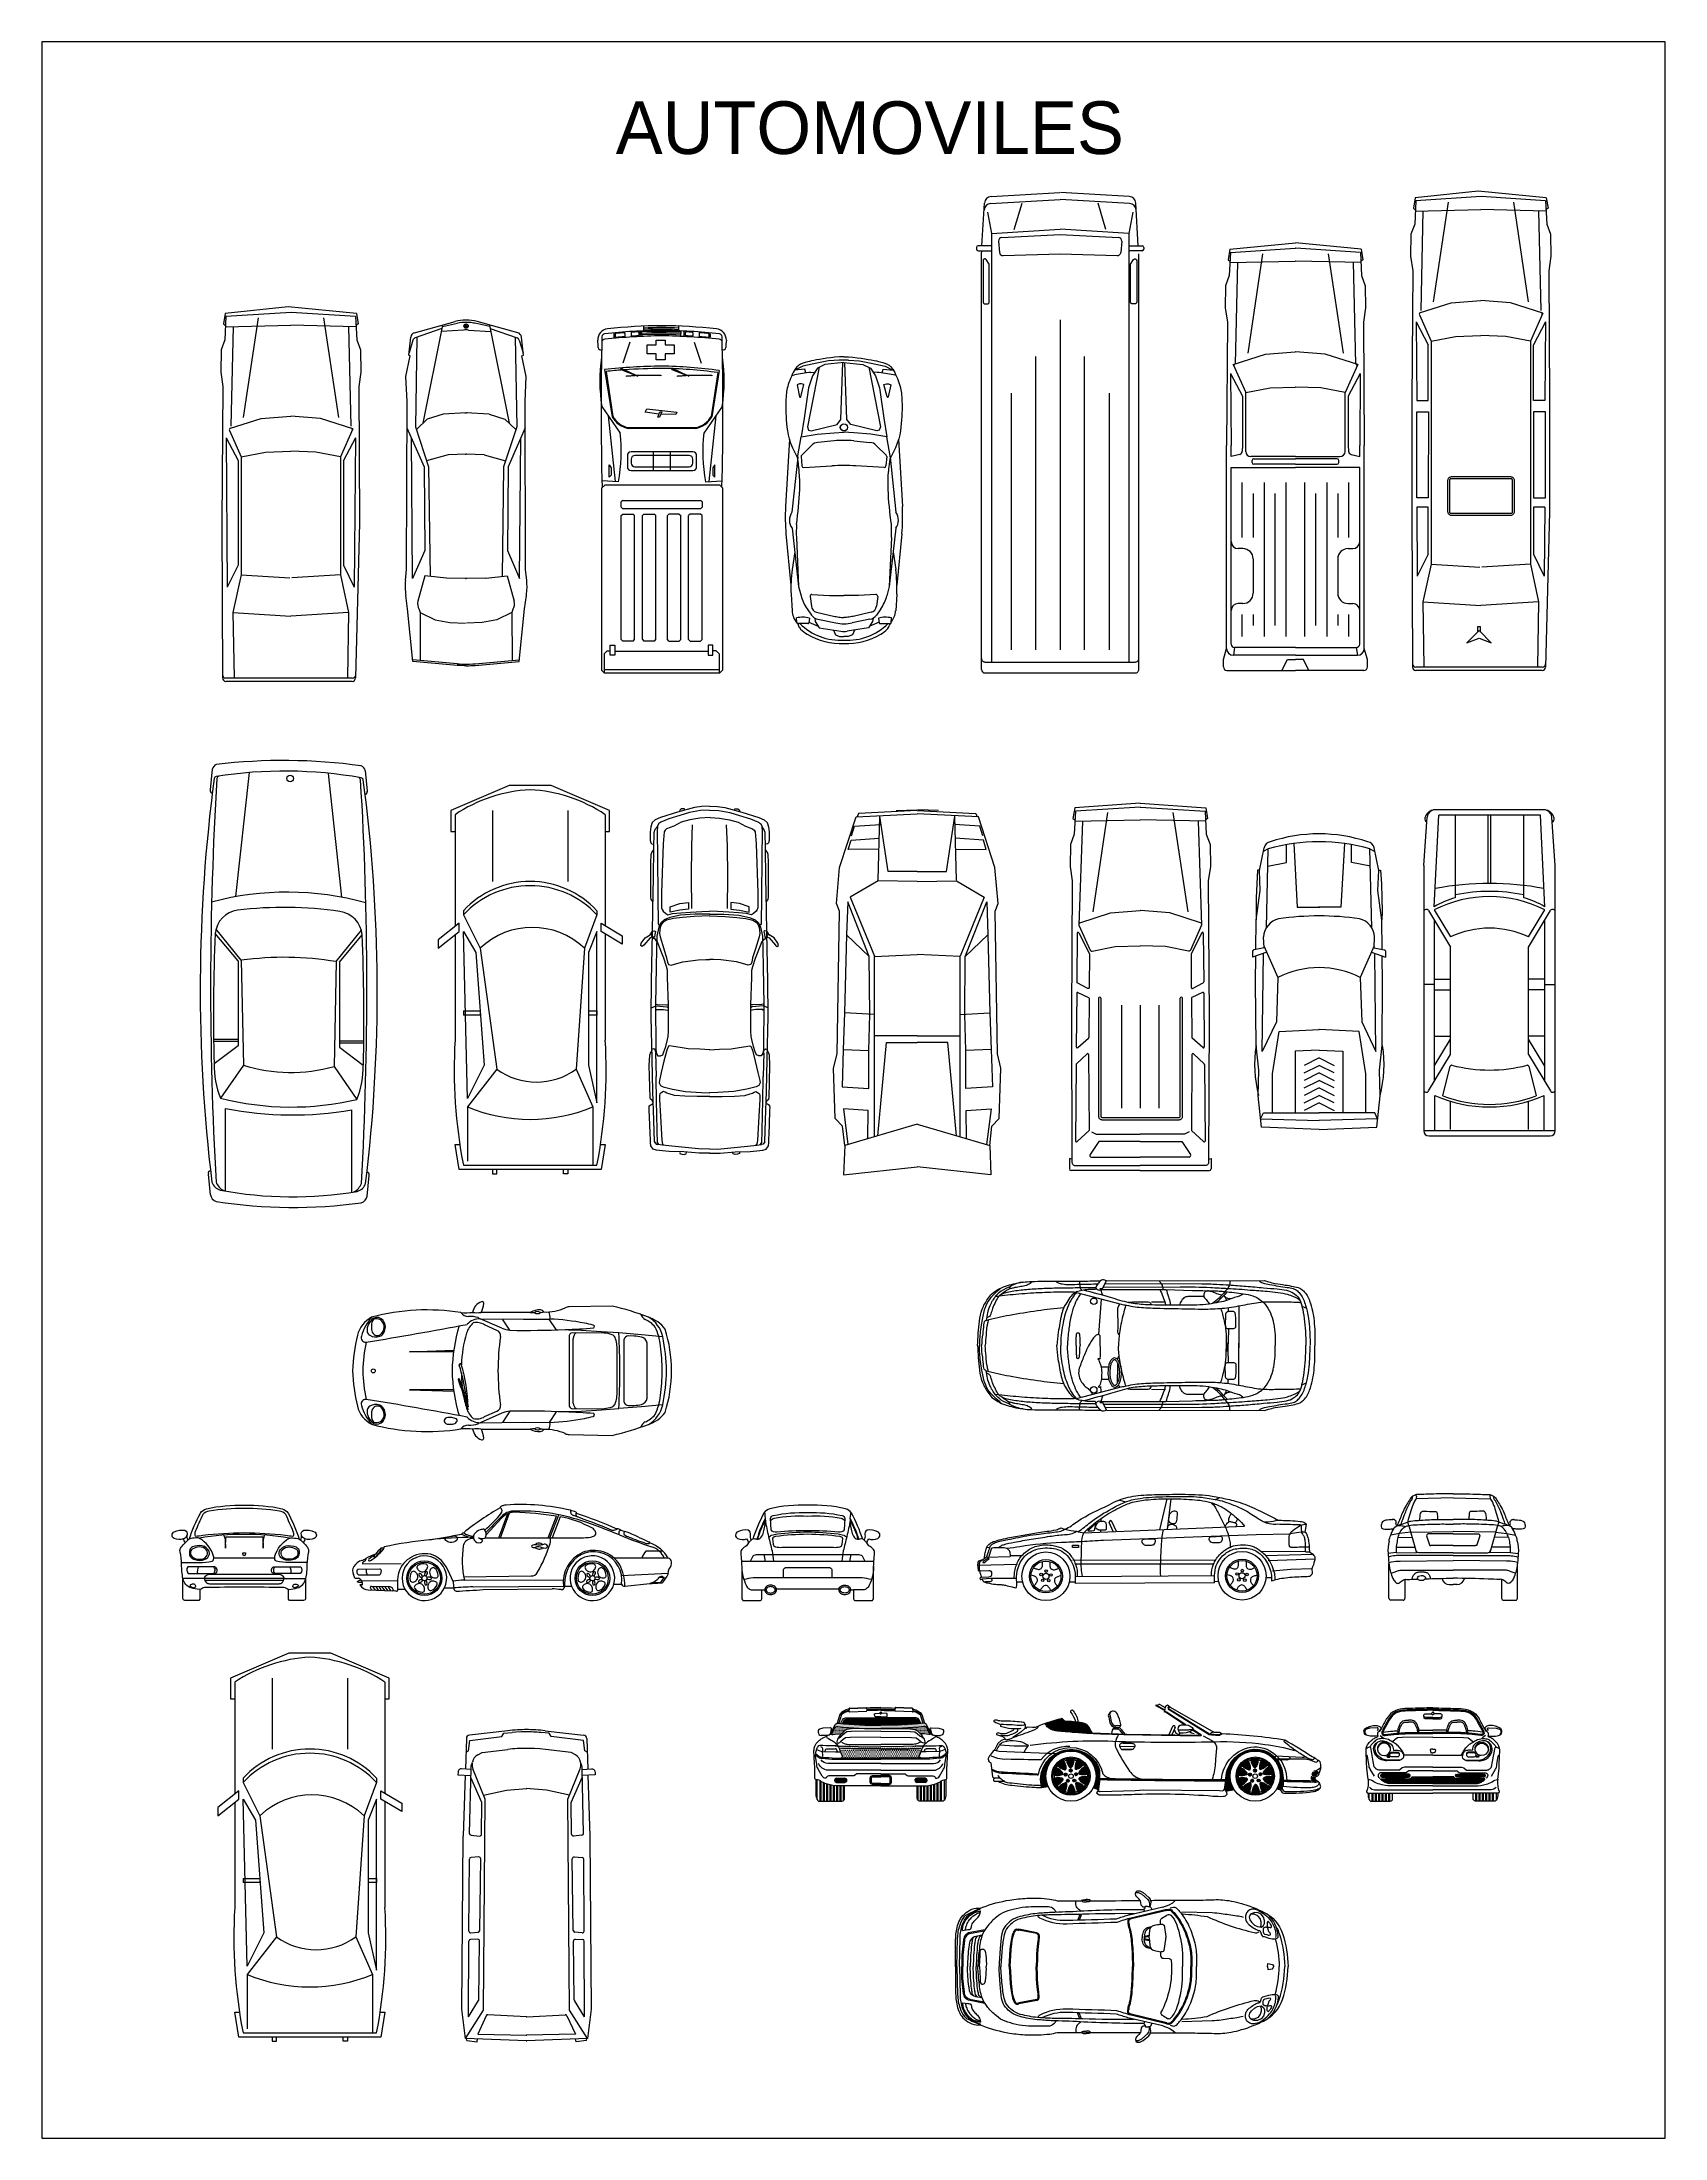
# Model space of a CAD drawing. Extents: x 149 to 250, y -977 to -912.
# Drawn here: x 173.01 to 194.61, y -940.16 to -912.26 of the extents above; entities that cross this region are included whole.
import ezdxf
from ezdxf.enums import TextEntityAlignment as Align

# ---------------------------------------------------------------- set-up
doc = ezdxf.new("R2010")
doc.units = 0
doc.header["$MEASUREMENT"] = 0
doc.linetypes.add('0', pattern=[0])
doc.layers.get('0').update_dxf_attribs({"linetype": 'CONTINUOUS'})
doc.layers.get('Defpoints').update_dxf_attribs({"linetype": 'CONTINUOUS'})
for name, color, linetype in [('BOXTER', 7, 'CONTINUOUS'), ('CARRERA911', 7, 'CONTINUOUS'), ('CP-CAR', 7, 'CONTINUOUS'), ('TEXTO', 5, 'CONTINUOUS')]:
    doc.layers.add(name, color=color, linetype=linetype)
pattern_1 = [(44.2302233, (-496.353895, -84.926757), (-0.00431120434, 0.00442863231), []), (134.2302233, (-496.353895, -84.926757), (-0.00442863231, -0.00431120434), [])]

# ---------------------------------------------------------------- blocks, each defined once
blk = doc.blocks.new('CAR1_FRENT')
at = {"layer": 'BOXTER'}
h = blk.add_hatch(dxfattribs=at)
h.set_pattern_fill('ANSI37', color=256, scale=0.1, style=0)
h.set_pattern_definition([(45, (-504.359993, -92.58753), (-0.00883883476, 0.00883883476), []), (135, (-504.359993, -92.58753), (-0.00883883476, -0.00883883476), [])])
h.paths.add_polyline_path([(-0.324, 0.362), (-0.675, 0.362, 0.985994), (-0.676, 0.318, 0.014105), (-0.324, 0.318, 0.970509)])
h.paths.add_polyline_path([(0.675, 0.362), (0.324, 0.362, 0.970509), (0.324, 0.318, 0.014105), (0.676, 0.318, 0.985994)])
h.paths.add_polyline_path([(0.667, 0.268, 0.048809), (0.689, 0.286, 0.555972), (0.686, 0.299), (0.312, 0.299, -0.335826), (0.279, 0.324), (0, 0.324), (-0.279, 0.324, -0.335826), (-0.312, 0.299), (-0.686, 0.299, 0.555972), (-0.689, 0.286, 0.048809), (-0.667, 0.268, 0.057883), (-0.623, 0.245, 0.089378), (-0.562, 0.234), (0, 0.234), (0.562, 0.234, 0.089378), (0.623, 0.245, 0.057883)])
for p, q in [((-0.566, 1.165), (-0.615, 1.099)), ((0.566, 1.165), (0.615, 1.099)), ((-0.469, 0.842), (-0.502, 0.82)), ((-0.407, 0.848), (-0.469, 0.842)), ((0, 0.852), (-0.407, 0.848)), ((-0.363, 1.078), (-0.325, 1.078)), ((-0.363, 1.054), (-0.325, 1.054)), ((-0.286, 1.078), (-0.325, 1.078)), ((-0.286, 1.054), (-0.325, 1.054)), ((0, 0.852), (0.407, 0.848)), ((0.286, 1.078), (0.325, 1.078)), ((0.286, 1.054), (0.325, 1.054)), ((0.363, 1.078), (0.325, 1.078)), ((0.363, 1.054), (0.325, 1.054)), ((0.407, 0.848), (0.469, 0.842)), ((0.469, 0.842), (0.502, 0.82)), ((-0.502, 0.82), (-0.536, 0.789)), ((0.502, 0.82), (0.536, 0.789)), ((-0.446, 0.412), (-0.705, 0.412)), ((-0.41, 0.444), (-0.446, 0.412)), ((-0.38, 0.452), (-0.41, 0.444)), ((0, 0.452), (-0.38, 0.452)), ((0, 0.452), (0.38, 0.452)), ((0.38, 0.452), (0.41, 0.444)), ((0.41, 0.444), (0.446, 0.412)), ((0.446, 0.412), (0.705, 0.412)), ((-0.848, 0.024), (-0.848, 0.106)), ((-0.808, 0), (-0.808, 0.106)), ((-0.794, 0), (-0.794, 0.106)), ((-0.764, 0), (-0.764, 0.106)), ((-0.749, 0), (-0.749, 0.106)), ((-0.719, 0), (-0.719, 0.106)), ((-0.705, 0), (-0.705, 0.106)), ((-0.675, 0), (-0.675, 0.106)), ((-0.661, 0), (-0.661, 0.106)), ((-0.63, 0), (-0.63, 0.106)), ((-0.616, 0), (-0.616, 0.106)), ((-0.586, 0), (-0.586, 0.106)), ((-0.572, 0), (-0.572, 0.106)), ((0.572, 0), (0.572, 0.106)), ((0.586, 0), (0.586, 0.106)), ((0.616, 0), (0.616, 0.106)), ((0.63, 0), (0.63, 0.106)), ((0.661, 0), (0.661, 0.106)), ((0.675, 0), (0.675, 0.106)), ((0.705, 0), (0.705, 0.106)), ((0.719, 0), (0.719, 0.106)), ((0.749, 0), (0.749, 0.106)), ((0.764, 0), (0.764, 0.106)), ((0.794, 0), (0.794, 0.106)), ((0.808, 0), (0.808, 0.106)), ((0.848, 0.024), (0.848, 0.106))]:
    blk.add_line(p, q, dxfattribs=at)
for points in [[(-0.001, 1.226, -0.003803), (-0.311, 1.217, 0.030102), (-0.432, 1.207, 0.16486), (-0.548, 1.149), (-0.594, 1.085, 0.01473), (-0.664, 0.955, 0.013793), (-0.679, 0.922, 0.498155), (-0.651, 0.875), (-0.637, 0.876, -0.000506), (-0.482, 0.891, -0.025568), (-0.256, 0.901, 0.005712), (0, 0.902, 0.005712)], [(0, 1.211, -0.003803), (-0.311, 1.203, 0.030102), (-0.43, 1.193, 0.163431), (-0.536, 1.14), (-0.582, 1.077, 0.014633), (-0.651, 0.949, 0.013731), (-0.665, 0.916, 0.480829), (-0.65, 0.889), (-0.638, 0.89, -0.000505), (-0.484, 0.905, -0.025568), (-0.256, 0.916, 0.005712), (0, 0.917)], [(-0.001, 1.244, -0.003809), (-0.311, 1.235, 0.030102), (-0.434, 1.225, 0.121313), (-0.566, 1.165)], [(-0.001, 1.095), (-0.087, 1.095, -0.192449), (-0.117, 1.107), (-0.122, 1.143, -0.477894), (-0.105, 1.161), (-0.015, 1.165, 0.369762), (0, 1.15, 0.292319)], [(0, 1.114), (-0.089, 1.114, -0.196088), (-0.114, 1.124, 0.407858)], [(-0.015, 1.165, -0.133339), (-0.011, 1.181, -0.192535), (0, 1.185, -0.192535)], [(-0.001, 1.244, 0.003809), (0.31, 1.235, -0.030102), (0.433, 1.225, -0.121313), (0.565, 1.165)], [(0.001, 1.226, 0.003803), (0.311, 1.217, -0.030102), (0.432, 1.207, -0.16486), (0.548, 1.149), (0.594, 1.085, -0.01473), (0.664, 0.955, -0.013793), (0.679, 0.922, -0.498155), (0.651, 0.875), (0.637, 0.876, 0.000506), (0.482, 0.891, 0.025568), (0.256, 0.901, -0.005712), (0, 0.902, -0.005712)], [(0, 1.211, 0.003803), (0.311, 1.203, -0.030102), (0.43, 1.193, -0.163431), (0.536, 1.14), (0.582, 1.077, -0.014633), (0.651, 0.949, -0.013731), (0.665, 0.916, -0.480829), (0.65, 0.889), (0.638, 0.89, 0.000505), (0.484, 0.905, 0.025568), (0.256, 0.916, -0.005712), (0, 0.917)], [(0.015, 1.165, 0.133339), (0.011, 1.181, 0.192535), (0, 1.185, 0.192535)], [(0.001, 1.095), (0.087, 1.095, 0.192449), (0.117, 1.107), (0.122, 1.143, 0.477894), (0.105, 1.161), (0.015, 1.165, -0.369762), (0, 1.15, -0.292319)], [(0, 1.114), (0.089, 1.114, 0.196088), (0.114, 1.124, -0.407858)], [(-0.863, 0.288, -0.053296), (-0.863, 0.288), (-0.88, 0.44, 0.041329), (-0.884, 0.502), (-0.89, 0.674, -0.114228), (-0.878, 0.734, -0.09631), (-0.834, 0.796, -0.03892), (-0.794, 0.829, -0.069384), (-0.748, 0.853, 0.125966), (-0.734, 0.861, 0.712139), (-0.739, 0.87, -0.021124), (-0.777, 0.865, -0.061682), (-0.854, 0.869, -0.034607), (-0.888, 0.877, -0.245925), (-0.912, 0.901, -0.080915), (-0.917, 0.935, -0.279414), (-0.892, 0.974, -0.033936), (-0.831, 0.999, -0.064343), (-0.795, 1.006, -0.012665), (-0.759, 1.008, -0.065995), (-0.731, 1.005, -0.116292), (-0.708, 0.993, -0.038237), (-0.695, 0.98, -0.271027), (-0.692, 0.962, -0.188523), (-0.709, 0.943, 0.212906), (-0.719, 0.931), (-0.717, 0.927), (-0.705, 0.932), (-0.694, 0.95)], [(-0.841, 0.97), (-0.885, 0.959, 0.255954), (-0.902, 0.943, 0.109928), (-0.905, 0.92, 0.122225), (-0.892, 0.886, -1.878061)], [(-0.741, 0.942), (-0.73, 0.953, 0.563388), (-0.741, 0.978), (-0.841, 0.97)], [(-0.717, 0.927), (-0.728, 0.919, 0.130661), (-0.735, 0.91, 0.12483), (-0.738, 0.893, 0.049475), (-0.734, 0.872, -0.137769), (-0.734, 0.861, 317.934842)], [(-0.663, 0.921, -0.000433), (-0.531, 0.934, -0.007508), (-0.464, 0.94, -0.007508)], [(-0.464, 0.915, -0.116965), (-0.455, 0.984, -0.02256), (-0.435, 1.031, -0.159797), (-0.398, 1.07, -0.112669), (-0.363, 1.078)], [(-0.448, 0.915, -0.088696), (-0.438, 0.967, -0.02256), (-0.419, 1.014, -0.290372), (-0.363, 1.054)], [(-0.186, 0.915, 0.116965), (-0.194, 0.984, 0.02256), (-0.214, 1.031, 0.159797), (-0.252, 1.07, 0.112669), (-0.286, 1.078)], [(-0.202, 0.915, 0.088696), (-0.211, 0.967, 0.02256), (-0.231, 1.014, 0.290372), (-0.286, 1.054)], [(-0.185, 0.944, 0.004131), (0, 0.947)], [(0.185, 0.944, -0.004131), (0, 0.947)], [(0.186, 0.915, -0.116965), (0.194, 0.984, -0.02256), (0.214, 1.031, -0.159797), (0.252, 1.07, -0.112669), (0.286, 1.078)], [(0.202, 0.915, -0.088696), (0.211, 0.967, -0.02256), (0.231, 1.014, -0.290372), (0.286, 1.054)], [(0.464, 0.915, 0.116965), (0.455, 0.984, 0.02256), (0.435, 1.031, 0.159797), (0.398, 1.07, 0.112669), (0.363, 1.078)], [(0.448, 0.915, 0.088696), (0.438, 0.967, 0.02256), (0.419, 1.014, 0.290372), (0.363, 1.054)], [(0.663, 0.921, 0.000433), (0.531, 0.934, 0.007508), (0.464, 0.94, 0.007508)], [(0.863, 0.288, 0.053296), (0.863, 0.288), (0.88, 0.44, -0.041329), (0.884, 0.502), (0.89, 0.674, 0.114228), (0.878, 0.734, 0.09631), (0.834, 0.796, 0.03892), (0.794, 0.829, 0.069384), (0.748, 0.853, -0.125966), (0.734, 0.861, -0.712139), (0.739, 0.87, 0.021124), (0.777, 0.865, 0.061682), (0.854, 0.869, 0.034607), (0.888, 0.877, 0.245925), (0.912, 0.901, 0.080915), (0.917, 0.935, 0.279414), (0.892, 0.974, 0.033936), (0.831, 0.999, 0.064343), (0.795, 1.006, 0.012665), (0.759, 1.008, 0.065995), (0.731, 1.005, 0.116292), (0.708, 0.993, 0.038237), (0.695, 0.98, 0.271027), (0.692, 0.962, 0.188523), (0.709, 0.943, -0.212906), (0.719, 0.931), (0.717, 0.927), (0.705, 0.932), (0.694, 0.95)], [(0.717, 0.927), (0.728, 0.919, -0.130661), (0.735, 0.91, -0.12483), (0.738, 0.893, -0.049475), (0.734, 0.872, 0.137769), (0.734, 0.861, -317.934842)], [(0.741, 0.942), (0.73, 0.953, -0.563388), (0.741, 0.978), (0.841, 0.97)], [(0.841, 0.97), (0.885, 0.959, -0.255954), (0.902, 0.943, -0.109928), (0.905, 0.92, -0.122225), (0.892, 0.886, 1.878061)], [(0, 0.613), (-0.379, 0.612, -0.537088), (-0.386, 0.624, 0.099712), (-0.463, 0.738, 0.068221), (-0.51, 0.773, -0.008263), (-0.571, 0.809, 0.133878), (-0.66, 0.834, 0.050303), (-0.717, 0.829, 0.15345), (-0.766, 0.803, -0.020078), (-0.815, 0.757, 0.157375), (-0.834, 0.725, -0.424055), (-0.846, 0.718), (-0.878, 0.705, 0.124093), (-0.884, 0.701)], [(-0.779, 0.333), (-0.833, 0.425, -0.123165), (-0.852, 0.487), (-0.868, 0.601, 0.406033), (-0.882, 0.612, 0.406033)], [(-0.705, 0.412, -0.143909), (-0.748, 0.425, -0.107066), (-0.78, 0.457), (-0.793, 0.528), (-0.827, 0.713)], [(-0.413, 0.659, -0.159666), (-0.391, 0.589, -0.293872), (-0.409, 0.562, -0.096882), (-0.445, 0.542), (-0.612, 0.538, -0.105388), (-0.686, 0.552, -0.104866), (-0.748, 0.595, -0.159413), (-0.788, 0.679, -0.1821), (-0.77, 0.753, -0.147739), (-0.717, 0.796, -0.178904), (-0.639, 0.799, -0.075358), (-0.569, 0.768, -0.211844), (-0.532, 0.72, -0.018582), (-0.525, 0.682, 0.385554), (-0.518, 0.677, -0.030787), (-0.46, 0.677, -0.151099), (-0.413, 0.659, 2.899621)], [(-0.427, 0.551), (-0.595, 0.547, -0.105388), (-0.668, 0.561, -0.104866), (-0.731, 0.605, -0.159413), (-0.77, 0.688, -0.1821), (-0.752, 0.762, -0.102701), (-0.717, 0.796)], [(-0.63, 0.609, 5.67097), (-0.63, 0.609, 27.093898), (-0.643, 0.607, 0.343102)], [(-0.564, 0.675, 1.204425), (-0.734, 0.667)], [(-0.585, 0.604), (-0.6, 0.604, 0.197703), (-0.611, 0.6, 0.329883), (-0.612, 0.593, 0.109491), (-0.605, 0.585), (-0.583, 0.585, 0.219501), (-0.575, 0.588, 0.368715), (-0.575, 0.599, 0.177946), (-0.585, 0.604, -0.217177)], [(-0.586, 0.599), (-0.601, 0.599, 0.197703), (-0.611, 0.595, 0.049008), (-0.612, 0.594, 0.049008)], [(-0.575, 0.59, 0.140925), (-0.576, 0.594, 0.177946), (-0.586, 0.599)], [(-0.47, 0.653), (-0.47, 0.653, -0.317188), (-0.449, 0.638, -0.241985), (-0.454, 0.599, -0.294585), (-0.475, 0.591), (-0.549, 0.591, -0.289172), (-0.573, 0.606, -0.226152), (-0.573, 0.632, -0.186885), (-0.55, 0.654), (-0.47, 0.653)], [(-0.576, 0.621, -0.022183), (-0.575, 0.624, -0.186885), (-0.552, 0.645), (-0.472, 0.644)], [(-0.472, 0.644), (-0.472, 0.644, -0.317188), (-0.45, 0.629, -0.110603), (-0.448, 0.61, -0.110603)], [(0.001, 0.693), (-0.02, 0.693, 0.27563), (-0.035, 0.685), (-0.032, 0.66, 0.336183), (-0.017, 0.646), (0, 0.644)], [(-0.001, 0.693), (0.02, 0.693, -0.27563), (0.035, 0.685), (0.032, 0.66, -0.336183), (0.017, 0.646), (0, 0.644)], [(0, 0.613), (0.379, 0.612, 0.537088), (0.386, 0.624, -0.099712), (0.463, 0.738, -0.068221), (0.51, 0.773, 0.008263), (0.571, 0.809, -0.133878), (0.66, 0.834, -0.050303), (0.717, 0.829, -0.15345), (0.766, 0.803, 0.020078), (0.815, 0.757, -0.157375), (0.834, 0.725, 0.424055), (0.846, 0.718), (0.878, 0.705, -0.124093), (0.884, 0.701)], [(0.413, 0.659, 0.159666), (0.391, 0.589, 0.293872), (0.409, 0.562, 0.096882), (0.445, 0.542), (0.612, 0.538, 0.105388), (0.686, 0.552, 0.104866), (0.748, 0.595, 0.159413), (0.788, 0.679, 0.1821), (0.77, 0.753, 0.147739), (0.717, 0.796, 0.178904), (0.639, 0.799, 0.075358), (0.569, 0.768, 0.211844), (0.532, 0.72, 0.018582), (0.525, 0.682, -0.385554), (0.518, 0.677, 0.030787), (0.46, 0.677, 0.151099), (0.413, 0.659, -2.899621)], [(0.421, 0.553, 0.014769), (0.427, 0.551), (0.595, 0.547, 0.105388), (0.668, 0.561, 0.104866), (0.731, 0.605, 0.159413), (0.77, 0.688, 0.1821), (0.752, 0.762, 0.102701), (0.717, 0.796)], [(0.47, 0.653), (0.47, 0.653, 0.317188), (0.449, 0.638, 0.241985), (0.454, 0.599, 0.294585), (0.475, 0.591), (0.549, 0.591, 0.289172), (0.573, 0.606, 0.226152), (0.573, 0.632, 0.186885), (0.55, 0.654), (0.47, 0.653)], [(0.472, 0.644), (0.472, 0.644, 0.317188), (0.45, 0.629, 0.110603), (0.448, 0.61, 0.110603)], [(0.576, 0.621, 0.022183), (0.575, 0.624, 0.186885), (0.552, 0.645), (0.472, 0.644)], [(0.63, 0.609, -5.67097), (0.63, 0.609, -27.093898), (0.643, 0.607, -0.343102)], [(0.564, 0.675, -1.204425), (0.734, 0.667)], [(0.585, 0.604), (0.6, 0.604, -0.197703), (0.611, 0.6, -0.329883), (0.612, 0.593, -0.109491), (0.605, 0.585), (0.583, 0.585, -0.219501), (0.575, 0.588, -0.368715), (0.575, 0.599, -0.177946), (0.585, 0.604, 0.217177)], [(0.575, 0.59, -0.140925), (0.576, 0.594, -0.177946), (0.586, 0.599)], [(0.586, 0.599), (0.601, 0.599, -0.197703), (0.611, 0.595, -0.049008), (0.612, 0.594, -0.049008)], [(0.705, 0.412, 0.143909), (0.748, 0.425, 0.107066), (0.78, 0.457), (0.793, 0.528), (0.827, 0.713)], [(0.779, 0.333), (0.833, 0.425, 0.123165), (0.852, 0.487), (0.868, 0.601, -0.406033), (0.882, 0.612, -0.406033)], [(-0.788, 0.258, 0.189566), (-0.863, 0.288, 0.189566)], [(0, 0.405), (-0.314, 0.405, 0.192454), (-0.333, 0.397), (-0.349, 0.384, -0.208195), (-0.375, 0.378), (-0.691, 0.378, 0.372829), (-0.729, 0.345, 0.356029), (-0.706, 0.307)], [(-0.324, 0.362), (-0.675, 0.362, 0.985994), (-0.676, 0.318, 0.014105), (-0.324, 0.318, 0.970509), (-0.324, 0.362, 2.824455)], [(0, 0.234), (-0.562, 0.234, -0.089378), (-0.623, 0.245, -0.057883), (-0.667, 0.268, -0.048809), (-0.689, 0.286, -0.555972), (-0.686, 0.299), (-0.312, 0.299, 0.335826), (-0.279, 0.324), (0, 0.324)], [(0, 0.405), (0.314, 0.405, -0.192454), (0.333, 0.397), (0.349, 0.384, 0.208195), (0.375, 0.378), (0.691, 0.378, -0.372829), (0.729, 0.345, -0.356029), (0.706, 0.307)], [(0, 0.234), (0.562, 0.234, 0.089378), (0.623, 0.245, 0.057883), (0.667, 0.268, 0.048809), (0.689, 0.286, 0.555972), (0.686, 0.299), (0.312, 0.299, -0.335826), (0.279, 0.324), (0, 0.324)], [(0.324, 0.362), (0.675, 0.362, -0.985994), (0.676, 0.318, -0.014105), (0.324, 0.318, -0.970509), (0.324, 0.362, -2.824455)], [(0.788, 0.258, -0.189566), (0.863, 0.288, -0.189566)], [(-0.863, 0.106), (-0.863, 0.076, 0.210416), (-0.829, 0)], [(-0.829, 0), (-0.567, 0, 0.480406), (-0.537, 0.038), (-0.537, 0.106)], [(0, 0.203), (-0.564, 0.203, -0.08214), (-0.708, 0.227, -0.098752), (-0.788, 0.258)], [(0, 0.203), (0.564, 0.203, 0.08214), (0.708, 0.227, 0.098752), (0.788, 0.258)], [(0.829, 0), (0.567, 0, -0.480406), (0.537, 0.038), (0.537, 0.106)], [(0.863, 0.106), (0.863, 0.076, -0.210416), (0.829, 0)]]:
    blk.add_lwpolyline(points, format="xyb", dxfattribs=at)
for points in [[(-0.7, 0.873), (-0.666, 0.847), (-0.65, 0.834)], [(-0.372, 1.053), (-0.372, 1.053)], [(-0.278, 1.053), (-0.278, 1.053)], [(0.278, 1.053), (0.278, 1.053)], [(0.372, 1.053), (0.372, 1.053)], [(0.7, 0.873), (0.666, 0.847), (0.65, 0.834)], [(-0.643, 0.607), (-0.637, 0.607), (-0.63, 0.609)], [(0.643, 0.607), (0.637, 0.607), (0.63, 0.609)]]:
    blk.add_lwpolyline(points, dxfattribs=at)
for centre, radius, start, end in [((-0.065, 0.672), 0.688, 154.6721, 156.1705), ((1.578, -0.166), 2.532, 150.0341, 153.4467), ((-1.578, -0.166), 2.532, 26.5533, 29.9659), ((0.065, 0.672), 0.688, 23.8295, 25.3279)]:
    blk.add_arc(centre, radius, start, end, dxfattribs=at)
at = {"layer": 'CARRERA911'}
for p, q in [((-0.865, 0.106), (0, 0.106)), ((-0.776, 0.15), (0, 0.15)), ((0.776, 0.15), (0, 0.15)), ((0.865, 0.106), (0, 0.106))]:
    blk.add_line(p, q, dxfattribs=at)
for points in [[(-0.863, 0.288, -0.073807), (-0.861, 0.229, -0.081423), (-0.875, 0.148, 0.587411), (-0.865, 0.106, -1.381381)], [(0.863, 0.288, 0.073807), (0.861, 0.229, 0.081423), (0.875, 0.148, -0.587411), (0.865, 0.106, 1.381381)], [(-0.843, 0.186, 0.197144), (-0.776, 0.15, 0.19386)], [(0.843, 0.186, -0.197144), (0.776, 0.15, -0.19386)]]:
    blk.add_lwpolyline(points, format="xyb", dxfattribs=at)
blk = doc.blocks.new('CAR1_BACK')
at = {"layer": 'BOXTER'}
h = blk.add_hatch(dxfattribs=at)
h.set_pattern_fill('DOTS', color=256, scale=0.1, style=0)
h.set_pattern_definition([(0, (-499.034982, -93.499769), (0.003125, 0.00625), [0, -0.00625])])
h.paths.add_polyline_path([(0.572, 0.996, -0.313695), (0.615, 0.973), (0.656, 0.889, 0.16231), (0.669, 0.896), (0.609, 1.017, 0.313695), (0.567, 1.04, -0.039235), (0, 1.012, -0.039235), (-0.567, 1.04, 0.313695), (-0.609, 1.017), (-0.669, 0.896, 0.16231), (-0.656, 0.889), (-0.615, 0.973, -0.313695), (-0.572, 0.996, 0.039235), (-0.006, 0.968), (0.006, 0.968, 0.039235)])
h = blk.add_hatch(dxfattribs=at)
h.set_pattern_fill('DOTS', color=256, scale=0.1, style=0)
h.set_pattern_definition([(180, (499.03087, -93.085565), (-0.003125, 0.00625), [0, -0.00625])])
h.paths.add_polyline_path([(-0.642, 0.89), (-0.654, 0.889, -0.06258), (-0.66, 0.889), (-0.619, 0.973, -0.313695), (-0.576, 0.996, 0.023068), (-0.244, 0.969), (-0.244, 0.964), (-0.396, 0.963), (-0.458, 0.956), (-0.491, 0.935), (-0.527, 0.901, 0.000379)])
h = blk.add_hatch(dxfattribs=at)
h.set_pattern_fill('ANSI38', color=256, scale=0.075, style=0)
h.set_pattern_definition([(45, (-493.356793, -92.587259), (-0.00662912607, 0.00662912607), []), (135, (-493.356793, -92.587259), (-0.01988737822, 0.00662912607), [0.0234375, -0.0140625])])
h.paths.add_polyline_path([(0.503, 1.071), (0.493, 1.086), (0.477, 1.091), (0.01, 1.091), (-0.457, 1.091), (-0.473, 1.086), (-0.483, 1.071), (-0.502, 1.034, 0.035424), (0.01, 1.012, 0.035424), (0.522, 1.034)])
h = blk.add_hatch(dxfattribs=at)
h.set_pattern_fill('DOTS', color=256, scale=0.1, style=0)
h.set_pattern_definition([(0, (-499.0405936, -93.085565), (0.003125, 0.00625), [0, -0.00625])])
h.paths.add_polyline_path([(0.633, 0.89), (0.645, 0.889, 0.06258), (0.65, 0.889), (0.609, 0.973, 0.313695), (0.567, 0.996, -0.023068), (0.234, 0.969), (0.234, 0.964), (0.386, 0.963), (0.448, 0.956), (0.481, 0.935), (0.517, 0.901, -0.000379)])
h = blk.add_hatch(dxfattribs=at)
h.set_pattern_fill('ANSI37', color=256, scale=0.1, style=0)
h.set_pattern_definition([(45, (-497.013665, -92.58753), (-0.00883883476, 0.00883883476), []), (135, (-497.013665, -92.58753), (-0.00883883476, -0.00883883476), [])])
h.paths.add_polyline_path([(-0.48, 0.306), (-0.588, 0.306, 1), (-0.588, 0.251), (-0.48, 0.251, 1)])
h.paths.add_polyline_path([(-0.588, 0.258), (-0.588, 0.258)], flags=16)
h.paths.add_polyline_path([(0.588, 0.306), (0.48, 0.306, 1), (0.48, 0.251), (0.588, 0.251, 1)])
h.paths.add_polyline_path([(0.48, 0.258), (0.48, 0.258)], flags=16)
at = {"layer": 'CARRERA911'}
h = blk.add_hatch(dxfattribs=at)
h.set_pattern_fill('DOTS', color=256, scale=0.4, style=0)
h.set_pattern_definition([(0, (-497.013665, -87.495802), (0.0125, 0.025), [0, -0.025])])
h.paths.add_polyline_path([(0.551, 0.701, -0.166159), (0.574, 0.731, -0.10201), (0.593, 0.738), (0.301, 0.726), (0, 0.724), (-0.301, 0.726), (-0.593, 0.738, -0.10201), (-0.574, 0.731, -0.166159), (-0.551, 0.701), (-0.515, 0.603, -0.454835), (-0.515, 0.585, -0.181211), (-0.547, 0.574), (0, 0.574), (0.547, 0.574, -0.181211), (0.515, 0.585, -0.454835), (0.515, 0.603)])
at = {"layer": 'BOXTER'}
for p, q in [((-0.544, 1.153), (-0.583, 1.039)), ((-0.522, 1.153), (-0.557, 1.039)), ((-0.422, 1.234), (-0.425, 1.196)), ((-0.419, 1.19), (-0.19, 1.2)), ((-0.416, 1.239), (-0.197, 1.249)), ((-0.416, 1.233), (-0.197, 1.243)), ((-0.192, 1.245), (-0.185, 1.207)), ((0.192, 1.245), (0.185, 1.207)), ((0.419, 1.19), (0.19, 1.2)), ((0.416, 1.239), (0.197, 1.249)), ((0.416, 1.233), (0.197, 1.243)), ((0.422, 1.234), (0.425, 1.196)), ((0.522, 1.153), (0.557, 1.039)), ((0.544, 1.153), (0.583, 1.039)), ((-0.718, 0.874), (-0.796, 0.873)), ((-0.679, 0.884), (-0.718, 0.874)), ((-0.673, 0.901), (-0.679, 0.884)), ((-0.66, 0.953), (-0.673, 0.901)), ((-0.487, 0.935), (-0.521, 0.903)), ((-0.484, 0.9), (-0.518, 0.868)), ((-0.469, 0.842), (-0.502, 0.82)), ((-0.454, 0.956), (-0.487, 0.935)), ((-0.451, 0.922), (-0.484, 0.9)), ((-0.407, 0.848), (-0.469, 0.842)), ((-0.392, 0.963), (-0.454, 0.956)), ((-0.389, 0.928), (-0.451, 0.922)), ((0, 0.852), (-0.407, 0.848)), ((0, 0.967), (-0.392, 0.963)), ((0, 0.932), (-0.389, 0.928)), ((-0.363, 1.078), (-0.325, 1.078)), ((-0.363, 1.054), (-0.325, 1.054)), ((-0.286, 1.078), (-0.325, 1.078)), ((-0.286, 1.054), (-0.325, 1.054)), ((0, 0.967), (0.392, 0.963)), ((0, 0.932), (0.389, 0.928)), ((0, 0.852), (0.407, 0.848)), ((0.286, 1.078), (0.325, 1.078)), ((0.286, 1.054), (0.325, 1.054)), ((0.363, 1.078), (0.325, 1.078)), ((0.363, 1.054), (0.325, 1.054)), ((0.389, 0.928), (0.451, 0.922)), ((0.392, 0.963), (0.454, 0.956)), ((0.407, 0.848), (0.469, 0.842)), ((0.451, 0.922), (0.484, 0.9)), ((0.454, 0.956), (0.487, 0.935)), ((0.469, 0.842), (0.502, 0.82)), ((0.484, 0.9), (0.518, 0.868)), ((0.487, 0.935), (0.521, 0.903)), ((0.66, 0.953), (0.673, 0.901)), ((0.673, 0.901), (0.679, 0.884)), ((0.679, 0.884), (0.718, 0.874)), ((0.718, 0.874), (0.796, 0.873)), ((-0.858, 0.69), (-0.812, 0.672)), ((-0.812, 0.672), (-0.782, 0.66)), ((-0.782, 0.66), (-0.602, 0.656)), ((-0.602, 0.656), (-0.534, 0.656)), ((-0.502, 0.82), (-0.536, 0.789)), ((0.502, 0.82), (0.536, 0.789)), ((0.602, 0.656), (0.534, 0.656)), ((0.782, 0.66), (0.602, 0.656)), ((0.812, 0.672), (0.782, 0.66)), ((0.858, 0.69), (0.812, 0.672)), ((-0.848, 0.024), (-0.848, 0.287)), ((0, 0.503), (-0.705, 0.503)), ((0, 0.412), (-0.705, 0.412)), ((-0.588, 0.306), (-0.48, 0.306)), ((-0.588, 0.298), (-0.48, 0.298)), ((0, 0.503), (0.705, 0.503)), ((0, 0.412), (0.705, 0.412)), ((0.588, 0.306), (0.48, 0.306)), ((0.588, 0.298), (0.48, 0.298)), ((0.848, 0.024), (0.848, 0.287)), ((-0.808, 0), (-0.808, 0.268)), ((-0.794, 0), (-0.794, 0.257)), ((-0.764, 0), (-0.764, 0.241)), ((-0.749, 0), (-0.749, 0.235)), ((-0.719, 0), (-0.719, 0.227)), ((-0.705, 0), (-0.705, 0.223)), ((-0.675, 0), (-0.675, 0.215)), ((-0.661, 0), (-0.661, 0.212)), ((-0.63, 0), (-0.63, 0.207)), ((-0.616, 0), (-0.616, 0.205)), ((-0.588, 0.258), (-0.48, 0.258)), ((-0.588, 0.251), (-0.48, 0.251)), ((-0.586, 0), (-0.586, 0.203)), ((-0.572, 0), (-0.572, 0.203)), ((-0.542, 0), (-0.542, 0.207)), ((-0.527, 0), (-0.527, 0.205)), ((-0.497, 0.009), (-0.497, 0.203)), ((0.588, 0.258), (0.48, 0.258)), ((0.588, 0.251), (0.48, 0.251)), ((0.497, 0.009), (0.497, 0.203)), ((0.527, 0), (0.527, 0.205)), ((0.542, 0), (0.542, 0.207)), ((0.572, 0), (0.572, 0.203)), ((0.586, 0), (0.586, 0.203)), ((0.616, 0), (0.616, 0.205)), ((0.63, 0), (0.63, 0.207)), ((0.661, 0), (0.661, 0.212)), ((0.675, 0), (0.675, 0.215)), ((0.705, 0), (0.705, 0.223)), ((0.719, 0), (0.719, 0.227)), ((0.749, 0), (0.749, 0.235)), ((0.764, 0), (0.764, 0.241)), ((0.794, 0), (0.794, 0.257)), ((0.808, 0), (0.808, 0.268))]:
    blk.add_line(p, q, dxfattribs=at)
for points in [[(-0.421, 1.229, 0.003442), (-0.435, 1.227, 0.195239), (-0.544, 1.153)], [(-0.424, 1.209, 0.002086), (-0.432, 1.207, 0.158223), (-0.544, 1.153)], [(-0.424, 1.194, 0.001402), (-0.43, 1.193, 0.136653), (-0.522, 1.153, 0.136653)], [(-0.001, 1.246, -0.002341), (-0.191, 1.24, -0.002341)], [(0, 1.226, -0.002301), (-0.188, 1.22, -0.002301)], [(0, 1.211, -0.002271), (-0.185, 1.205, -0.002271)], [(-0.001, 1.122), (-0.061, 1.122, -0.192449), (-0.082, 1.13), (-0.085, 1.156, -0.477894), (-0.073, 1.168), (-0.011, 1.171, 0.369762), (0, 1.161, 0.292319)], [(-0.011, 1.171, -0.133339), (-0.008, 1.182, -0.192535), (0, 1.185, -0.192535)], [(0, 1.226, 0.002301), (0.188, 1.22, 0.002301)], [(0, 1.211, 0.002271), (0.185, 1.205, 0.002271)], [(0.011, 1.171, 0.133339), (0.008, 1.182, 0.192535), (0, 1.185, 0.192535)], [(0.001, 1.122), (0.061, 1.122, 0.192449), (0.082, 1.13), (0.085, 1.156, 0.477894), (0.073, 1.168), (0.011, 1.171, -0.369762), (0, 1.161, -0.292319)], [(0.001, 1.246, 0.002341), (0.191, 1.24, 0.002341)], [(0.421, 1.229, -0.003442), (0.435, 1.227, -0.195239), (0.544, 1.153)], [(0.424, 1.209, -0.002086), (0.432, 1.207, -0.158223), (0.544, 1.153)], [(0.424, 1.194, -0.001402), (0.43, 1.193, -0.136653), (0.522, 1.153, -0.136653)], [(-0.863, 0.288, -0.053296), (-0.88, 0.302), (-0.88, 0.44, 0.041329), (-0.884, 0.502), (-0.89, 0.674, -0.114228), (-0.878, 0.734, -0.09631), (-0.834, 0.796, -0.03892), (-0.794, 0.829, -0.069384), (-0.748, 0.853, 0.014198), (-0.669, 0.896, 0.091075)], [(-0.771, 0.97), (-0.815, 0.959, 0.255954), (-0.833, 0.943, 0.109928), (-0.835, 0.92, 0.328216), (-0.796, 0.873, -1.878061)], [(-0.649, 0.937), (-0.66, 0.953, 0.563388), (-0.671, 0.978), (-0.771, 0.97)], [(-0.722, 0.848, -0.014146), (-0.644, 0.803, -0.06722), (-0.566, 0.74, -0.39548)], [(-0.669, 0.896), (-0.609, 1.017, -0.313695), (-0.567, 1.04, 0.039235), (0, 1.012, -1.106643)], [(-0.669, 0.896, 0.227198), (-0.65, 0.889), (-0.638, 0.89, -0.00038), (-0.522, 0.901, -0.00038)], [(-0.656, 0.889), (-0.615, 0.973, -0.313695), (-0.572, 0.996, 0.039235), (-0.006, 0.968)], [(-0.521, 0.903, 0.01635), (-0.56, 0.855, 0.147608), (-0.585, 0.791, 0.198133), (-0.581, 0.779, 0.36084), (-0.557, 0.775, 0.017716), (-0.536, 0.789, 0.024493)], [(-0.571, 0.839, 0.112771), (-0.539, 0.855, 0.017716), (-0.518, 0.868)], [(-0.438, 1.026, -0.00227), (-0.435, 1.031, -0.159797), (-0.398, 1.07, -0.112669), (-0.363, 1.078)], [(-0.414, 1.024, -0.242964), (-0.363, 1.054)], [(-0.205, 1.012, 0.009136), (-0.214, 1.031, 0.159797), (-0.252, 1.07, 0.112669), (-0.286, 1.078)], [(-0.23, 1.013, 0.000575), (-0.231, 1.014, 0.290372), (-0.286, 1.054)], [(0.669, 0.896), (0.609, 1.017, 0.313695), (0.567, 1.04, -0.039235), (0, 1.012, 1.106643)], [(0.656, 0.889), (0.615, 0.973, 0.313695), (0.572, 0.996, -0.039235), (0.006, 0.968)], [(0.205, 1.012, -0.009136), (0.214, 1.031, -0.159797), (0.252, 1.07, -0.112669), (0.286, 1.078)], [(0.23, 1.013, -0.000575), (0.231, 1.014, -0.290372), (0.286, 1.054)], [(0.438, 1.026, 0.00227), (0.435, 1.031, 0.159797), (0.398, 1.07, 0.112669), (0.363, 1.078)], [(0.414, 1.024, 0.242964), (0.363, 1.054)], [(0.571, 0.839, -0.112771), (0.539, 0.855, -0.017716), (0.518, 0.868)], [(0.521, 0.903, -0.01635), (0.56, 0.855, -0.147608), (0.585, 0.791, -0.198133), (0.581, 0.779, -0.36084), (0.557, 0.775, -0.017716), (0.536, 0.789, -0.024493)], [(0.669, 0.896, -0.227198), (0.65, 0.889), (0.638, 0.89, 0.00038), (0.522, 0.901, 0.00038)], [(0.722, 0.848, 0.014146), (0.644, 0.803, 0.06722), (0.566, 0.74, 0.39548)], [(0.649, 0.937), (0.66, 0.953, -0.563388), (0.671, 0.978), (0.771, 0.97)], [(0.863, 0.288, 0.053296), (0.88, 0.302), (0.88, 0.44, -0.041329), (0.884, 0.502), (0.89, 0.674, 0.114228), (0.878, 0.734, 0.09631), (0.834, 0.796, 0.03892), (0.794, 0.829, 0.069384), (0.748, 0.853, -0.014198), (0.669, 0.896, -0.091075)], [(0.771, 0.97), (0.815, 0.959, -0.255954), (0.833, 0.943, -0.109928), (0.835, 0.92, -0.328216), (0.796, 0.873, 1.878061)], [(-0.779, 0.333), (-0.833, 0.425, -0.123165), (-0.852, 0.487), (-0.868, 0.601, 0.406033), (-0.882, 0.612, 0.406033)], [(-0.873, 0.621, 0.038726), (-0.822, 0.579, 0.193943), (-0.786, 0.572, 0.004191), (-0.607, 0.558), (0, 0.558)], [(-0.547, 0.574, 0.181211), (-0.515, 0.585, 0.454835), (-0.515, 0.603), (-0.551, 0.701, 0.166159), (-0.574, 0.731, 0.162191), (-0.606, 0.738, -0.044364), (-0.77, 0.74, 0.026515), (-0.812, 0.742, 0.279915), (-0.837, 0.727, -0.101088), (-0.853, 0.707), (-0.871, 0.65, 0.225263), (-0.869, 0.636, 0.765898)], [(-0.869, 0.636, 0.038726), (-0.818, 0.595, 0.193943), (-0.782, 0.587, 0.004191), (-0.604, 0.574), (0, 0.574)], [(-0.805, 0.726), (-0.787, 0.719, -0.339219), (-0.777, 0.702, 0.051811), (-0.775, 0.593, 0.722771)], [(-0.741, 0.66), (-0.735, 0.683, -0.241561), (-0.721, 0.699), (-0.602, 0.699)], [(-0.577, 0.656), (-0.584, 0.683, 0.241561), (-0.598, 0.699), (-0.602, 0.699)], [(-0.327, 0.698, -0.005791), (-0.534, 0.704, -6.593652)], [(-0.524, 0.787, 0.017844), (-0.49, 0.77, 0.10387), (-0.431, 0.757), (0, 0.757)], [(0.524, 0.787, -0.017844), (0.49, 0.77, -0.10387), (0.431, 0.757), (0, 0.757)], [(0.869, 0.636, -0.038726), (0.818, 0.595, -0.193943), (0.782, 0.587, -0.004191), (0.604, 0.574), (0, 0.574)], [(0.873, 0.621, -0.038726), (0.822, 0.579, -0.193943), (0.786, 0.572, -0.004191), (0.607, 0.558), (0, 0.558)], [(0.327, 0.698, 0.005791), (0.534, 0.704, 6.593652)], [(0.547, 0.574, -0.181211), (0.515, 0.585, -0.454835), (0.515, 0.603), (0.551, 0.701, -0.166159), (0.574, 0.731, -0.162191), (0.606, 0.738, 0.044364), (0.77, 0.74, -0.026515), (0.812, 0.742, -0.279915), (0.837, 0.727, 0.101088), (0.853, 0.707), (0.871, 0.65, -0.225263), (0.869, 0.636, -0.765898)], [(0.577, 0.656), (0.584, 0.683, -0.241561), (0.598, 0.699), (0.602, 0.699)], [(0.741, 0.66), (0.735, 0.683, 0.241561), (0.721, 0.699), (0.602, 0.699)], [(0.805, 0.726), (0.787, 0.719, 0.339219), (0.777, 0.702, -0.051811), (0.775, 0.593, -0.722771)], [(0.779, 0.333), (0.833, 0.425, 0.123165), (0.852, 0.487), (0.868, 0.601, -0.406033), (0.882, 0.612, -0.406033)], [(-0.863, 0.288), (-0.863, 0.076, 0.210416), (-0.829, 0)], [(-0.788, 0.258, 0.189566), (-0.863, 0.288, 0.189566)], [(-0.705, 0.412, -0.292958), (-0.828, 0.503)], [(-0.705, 0.503, -0.212621), (-0.795, 0.549)], [(0, 0.365), (-0.314, 0.365, 0.192454), (-0.333, 0.357), (-0.349, 0.344, -0.208195), (-0.375, 0.338), (-0.691, 0.338, 0.372829), (-0.729, 0.305, -0.282593), (-0.779, 0.333)], [(0, 0.223), (-0.11, 0.223, -0.414214), (-0.14, 0.253), (-0.14, 0.31), (-0.14, 0.31, -0.414214), (-0.11, 0.34), (0, 0.34)], [(0, 0.237), (-0.11, 0.237, -0.414214), (-0.126, 0.253), (-0.126, 0.31, -0.414214), (-0.11, 0.326), (0, 0.326)], [(0, 0.365), (0.314, 0.365, -0.192454), (0.333, 0.357), (0.349, 0.344, 0.208195), (0.375, 0.338), (0.691, 0.338, -0.372829), (0.729, 0.305, 0.282593), (0.779, 0.333)], [(0, 0.223), (0.11, 0.223, 0.414214), (0.14, 0.253), (0.14, 0.31), (0.14, 0.31, 0.414214), (0.11, 0.34), (0, 0.34)], [(0, 0.237), (0.11, 0.237, 0.414214), (0.126, 0.253), (0.126, 0.31, 0.414214), (0.11, 0.326), (0, 0.326)], [(0.705, 0.503, 0.212621), (0.795, 0.549)], [(0.705, 0.412, 0.292958), (0.828, 0.503)], [(0.788, 0.258, -0.189566), (0.863, 0.288, -0.189566)], [(0.863, 0.288), (0.863, 0.076, -0.210416), (0.829, 0)], [(-0.829, 0), (-0.513, 0, 0.30795), (-0.483, 0.038), (-0.483, 0.203)], [(0, 0.203), (-0.564, 0.203, -0.08214), (-0.708, 0.227, -0.098752), (-0.788, 0.258)], [(0, 0.203), (0.564, 0.203, 0.08214), (0.708, 0.227, 0.098752), (0.788, 0.258)], [(0.829, 0), (0.513, 0, -0.30795), (0.483, 0.038), (0.483, 0.203)]]:
    blk.add_lwpolyline(points, format="xyb", dxfattribs=at)
for points in [[(-0.522, 1.153), (-0.544, 1.153)], [(0.522, 1.153), (0.544, 1.153)], [(-0.532, 1.037), (-0.509, 1.081), (-0.495, 1.102), (-0.47, 1.109), (-0.436, 1.109), (0, 1.109)], [(-0.512, 1.034), (-0.493, 1.071), (-0.483, 1.086), (-0.467, 1.09), (0, 1.09)], [(-0.372, 1.053), (-0.372, 1.053)], [(-0.278, 1.053), (-0.278, 1.053)], [(0.532, 1.037), (0.509, 1.081), (0.495, 1.102), (0.47, 1.109), (0.436, 1.109), (0, 1.109)], [(0.512, 1.034), (0.493, 1.071), (0.483, 1.086), (0.467, 1.09), (0, 1.09)], [(0.278, 1.053), (0.278, 1.053)], [(0.372, 1.053), (0.372, 1.053)], [(-0.606, 0.738), (-0.301, 0.726), (0, 0.724)], [(0, 0.696), (-0.327, 0.698)], [(0.606, 0.738), (0.301, 0.726), (0, 0.724)], [(0, 0.696), (0.327, 0.698)]]:
    blk.add_lwpolyline(points, dxfattribs=at)
for centre, radius, start, end in [((-0.419, 1.195), 0.00534, 175.5372, 272.5909), ((-0.416, 1.234), 0.00534, 92.5909, 175.5372), ((-0.415, 1.228), 0.00534, 92.5909, 175.5372), ((-0.197, 1.244), 0.00534, 9.6445, 92.5909), ((-0.196, 1.238), 0.00534, 9.6445, 92.5909), ((-0.191, 1.206), 0.00534, 272.5909, 9.6445), ((0.191, 1.206), 0.00534, 170.3555, 267.4091), ((0.196, 1.238), 0.00534, 87.4091, 170.3555), ((0.197, 1.244), 0.00534, 87.4091, 170.3555), ((0.416, 1.234), 0.00534, 4.4628, 87.4091), ((0.415, 1.228), 0.00534, 4.4628, 87.4091), ((0.419, 1.195), 0.00534, 267.4091, 4.4628), ((-0.588, 0.278), 0.0275, 90, 270), ((-0.588, 0.278), 0.02, 90, 270), ((-0.48, 0.278), 0.0275, 270, 90), ((-0.48, 0.278), 0.02, 270, 90), ((0.48, 0.278), 0.0275, 90, 270), ((0.48, 0.278), 0.0275, 90, 270), ((0.48, 0.278), 0.02, 90, 270), ((0.588, 0.278), 0.0275, 270, 90), ((0.588, 0.278), 0.02, 270, 90)]:
    blk.add_arc(centre, radius, start, end, dxfattribs=at)
blk = doc.blocks.new('CAR1_LAT')
at = {"layer": 'BOXTER'}
h = blk.add_hatch(dxfattribs=at)
h.set_pattern_fill('ANSI38', color=256, scale=0.049444, angle=-0.7698, style=0)
h.set_pattern_definition([(44.2302233, (-496.353895, -84.926757), (-0.00431120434, 0.00442863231), []), (134.2302233, (-496.353895, -84.926757), (-0.013051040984, 0.004546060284), [0.0154513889, -0.00927083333])])
h.paths.add_polyline_path([(-1.278, 1.062, -0.306457), (-1.331, 1.088, 0.293363), (-1.349, 1.1, 0.000044), (-1.356, 1.098, 0.026441), (-1.567, 1.035, 0.164181), (-1.529, 0.98, 0.14707), (-1.398, 0.933, 0.008222), (-1.208, 0.919), (-1.124, 0.914), (-1.021, 0.906), (-0.939, 0.903), (-0.979, 0.974, 0.150023), (-1.047, 1.036, 0.040994)])
h = blk.add_hatch(dxfattribs=at)
h.set_pattern_fill('ANSI37', color=256, scale=0.049444, angle=-0.7698, style=0)
h.set_pattern_definition(pattern_1)
h.paths.add_polyline_path([(-1.617, 0.182), (-1.531, 0.197, -0.106326), (-1.561, 0.334, -1), (-0.892, 0.334, -0.120461), (-0.93, 0.18), (-0.861, 0.152, 0.018366), (-0.851, 0.225, 0.026719), (-0.845, 0.384, 0.13342), (-0.876, 0.491, 0.861899)])
h = blk.add_hatch(dxfattribs=at)
h.set_pattern_fill('ANSI37', color=256, scale=0.049444, angle=-0.7698, style=0)
h.set_pattern_definition(pattern_1)
h.paths.add_polyline_path([(-1.248, 0.408, 1), (-1.21, 0.408, 1)])
h.paths.add_polyline_path([(-1.316, 0.354, 1), (-1.278, 0.354, 1)])
h.paths.add_polyline_path([(-1.287, 0.273, 1), (-1.248, 0.273, 1)])
h.paths.add_polyline_path([(-1.2, 0.276, 1), (-1.162, 0.276, 1)])
h.paths.add_polyline_path([(-1.138, 0.359, 1), (-1.177, 0.359, 1)])
h.paths.add_polyline_path([(-1.171, 0.44, 0.216149), (-1.168, 0.43, 0.020637), (-1.164, 0.427, 0.020637), (-1.16, 0.425, 0.216149), (-1.149, 0.425, 0.134745), (-1.064, 0.484, 0.116356), (-1.148, 0.541, 0.134745)])
h.paths.add_polyline_path([(-1.064, 0.484), (-1.057, 0.504, 0.096113), (-1.133, 0.555), (-1.148, 0.541, -0.116356)])
h.paths.add_polyline_path([(-1.244, 0.452, 0.216149), (-1.235, 0.446, 0.020637), (-1.23, 0.446, 0.020637), (-1.226, 0.446, 0.216149), (-1.217, 0.453, 0.134745), (-1.183, 0.551, 0.116356), (-1.285, 0.547, 0.134745)])
h.paths.add_polyline_path([(-1.183, 0.551), (-1.189, 0.571, 0.096113), (-1.28, 0.568), (-1.285, 0.547, -0.116356)])
h.paths.add_polyline_path([(-1.408, 0.492), (-1.399, 0.472, -0.116356), (-1.319, 0.535), (-1.336, 0.548, 0.096113)])
h.paths.add_polyline_path([(-1.319, 0.535, 0.116356), (-1.399, 0.472, 0.134745), (-1.311, 0.419, 0.216149), (-1.299, 0.42, 0.020637), (-1.295, 0.422, 0.020637), (-1.292, 0.426, 0.216149), (-1.289, 0.436, 0.134745)])
h.paths.add_polyline_path([(-1.419, 0.442, 0.116356), (-1.447, 0.345, 0.134745), (-1.345, 0.354, 0.216149), (-1.336, 0.36, 0.020637), (-1.334, 0.365, 0.020637), (-1.333, 0.37, 0.216149), (-1.337, 0.38, 0.134745)])
h.paths.add_polyline_path([(-1.419, 0.442), (-1.441, 0.443, 0.096113), (-1.466, 0.355), (-1.447, 0.345, -0.116356)])
h.paths.add_polyline_path([(-1.446, 0.308), (-1.464, 0.296, 0.096113), (-1.432, 0.21), (-1.411, 0.213, -0.116356)])
h.paths.add_polyline_path([(-1.446, 0.308, 0.116356), (-1.411, 0.213, 0.134745), (-1.334, 0.28, 0.216149), (-1.33, 0.291, 0.020637), (-1.331, 0.296, 0.020637), (-1.334, 0.3, 0.216149), (-1.343, 0.306, 0.134745)])
h.paths.add_polyline_path([(-1.389, 0.184, 0.116356), (-1.305, 0.127, 0.134745), (-1.282, 0.228, 0.216149), (-1.285, 0.238, 0.020637), (-1.289, 0.242, 0.020637), (-1.293, 0.244, 0.216149), (-1.304, 0.243, 0.134745)])
h.paths.add_polyline_path([(-1.389, 0.184), (-1.396, 0.164, 0.096113), (-1.32, 0.113), (-1.305, 0.127, -0.116356)])
h.paths.add_polyline_path([(-1.27, 0.117), (-1.264, 0.097, 0.096113), (-1.173, 0.1), (-1.168, 0.121, -0.116356)])
h.paths.add_polyline_path([(-1.209, 0.216, 0.216149), (-1.218, 0.222, 0.020637), (-1.223, 0.223, 0.020637), (-1.227, 0.222, 0.216149), (-1.236, 0.215, 0.134745), (-1.27, 0.117, 0.116356), (-1.168, 0.121, 0.134745)])
h.paths.add_polyline_path([(-1.134, 0.133, 0.116356), (-1.054, 0.196, 0.134745), (-1.142, 0.249, 0.216149), (-1.154, 0.249, 0.020637), (-1.158, 0.246, 0.020637), (-1.161, 0.243, 0.216149), (-1.164, 0.232, 0.134745)])
h.paths.add_polyline_path([(-1.045, 0.176), (-1.054, 0.196, -0.116356), (-1.134, 0.133), (-1.117, 0.12, 0.096113)])
h.paths.add_polyline_path([(-1.034, 0.226, 0.116356), (-1.006, 0.324, 0.134745), (-1.108, 0.315, 0.216149), (-1.117, 0.308, 0.020637), (-1.119, 0.303, 0.020637), (-1.12, 0.298, 0.216149), (-1.116, 0.288, 0.134745)])
h.paths.add_polyline_path([(-0.987, 0.313), (-1.006, 0.324, -0.116356), (-1.034, 0.226), (-1.012, 0.225, 0.096113)])
h.paths.add_polyline_path([(-1.007, 0.36), (-0.989, 0.372, 0.096113), (-1.02, 0.458), (-1.042, 0.455, -0.116356)])
h.paths.add_polyline_path([(-1.007, 0.36, 0.116356), (-1.042, 0.455, 0.134745), (-1.119, 0.388, 0.216149), (-1.123, 0.377, 0.020637), (-1.122, 0.372, 0.020637), (-1.119, 0.368, 0.216149), (-1.11, 0.362, 0.134745)])
h = blk.add_hatch(dxfattribs=at)
h.set_pattern_fill('ANSI37', color=256, scale=0.049444, angle=-0.7698, style=0)
h.set_pattern_definition(pattern_1)
h.paths.add_polyline_path([(0.892, 0.334, -1), (1.561, 0.334, -0.137429), (1.512, 0.161), (1.566, 0.149, -0.221221), (1.577, 0.174, 0.178487), (1.596, 0.212, 0.126215), (1.563, 0.469, 0.266635), (1.29, 0.686, 0.428923), (0.839, 0.336, -0.006983), (0.826, 0.222), (0.821, 0.184, 0.095773), (0.823, 0.152, 0.010102), (0.836, 0.132), (0.947, 0.152, -0.145544)])
h = blk.add_hatch(dxfattribs=at)
h.set_pattern_fill('ANSI37', color=256, scale=0.049444, angle=-0.7698, style=0)
h.set_pattern_definition([(44.2302233, (-493.900975, -84.926757), (-0.00431120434, 0.00442863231), []), (134.2302233, (-493.900975, -84.926757), (-0.00442863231, -0.00431120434), [])])
h.paths.add_polyline_path([(1.205, 0.408, 1), (1.243, 0.407, 1)])
h.paths.add_polyline_path([(1.137, 0.355, 1), (1.175, 0.354, 1)])
h.paths.add_polyline_path([(1.166, 0.273, 1), (1.205, 0.273, 1)])
h.paths.add_polyline_path([(1.253, 0.276, 1), (1.291, 0.276, 1)])
h.paths.add_polyline_path([(1.315, 0.359, 1.000001), (1.276, 0.36, 1.000001)])
h.paths.add_polyline_path([(1.389, 0.484, 0.116356), (1.305, 0.541, 0.134745), (1.282, 0.44, 0.216149), (1.285, 0.43, 0.020637), (1.289, 0.427, 0.020637), (1.293, 0.425, 0.216149), (1.304, 0.425, 0.134745)])
h.paths.add_polyline_path([(1.32, 0.555), (1.305, 0.541, -0.116356), (1.389, 0.484), (1.396, 0.504, 0.096113)])
h.paths.add_polyline_path([(1.27, 0.551, 0.116356), (1.168, 0.547, 0.134745), (1.209, 0.452, 0.216149), (1.218, 0.446, 0.020637), (1.223, 0.446, 0.020637), (1.227, 0.446, 0.216149), (1.236, 0.453, 0.134745)])
h.paths.add_polyline_path([(1.264, 0.571, 0.096113), (1.173, 0.568), (1.168, 0.547, -0.116356), (1.27, 0.551)])
h.paths.add_polyline_path([(1.134, 0.535), (1.117, 0.548, 0.096113), (1.045, 0.492), (1.054, 0.472, -0.116356)])
h.paths.add_polyline_path([(1.134, 0.535, 0.116356), (1.054, 0.472, 0.134745), (1.142, 0.419, 0.216149), (1.154, 0.42, 0.020637), (1.158, 0.422, 0.020637), (1.161, 0.426, 0.216149), (1.164, 0.436, 0.134745)])
h.paths.add_polyline_path([(1.034, 0.442, 0.116356), (1.006, 0.345, 0.134745), (1.108, 0.354, 0.216149), (1.117, 0.36, 0.020637), (1.119, 0.365, 0.020637), (1.12, 0.37, 0.216149), (1.116, 0.38, 0.134745)])
h.paths.add_polyline_path([(1.034, 0.442), (1.012, 0.443, 0.096113), (0.987, 0.355), (1.006, 0.345, -0.116356)])
h.paths.add_polyline_path([(1.007, 0.308), (0.989, 0.296, 0.096113), (1.02, 0.21), (1.042, 0.213, -0.116356)])
h.paths.add_polyline_path([(1.123, 0.291, 0.020637), (1.122, 0.296, 0.020637), (1.119, 0.3, 0.216149), (1.11, 0.306, 0.134745), (1.007, 0.308, 0.116356), (1.042, 0.213, 0.134745), (1.119, 0.28, 0.216149)])
h.paths.add_polyline_path([(1.171, 0.228, 0.216149), (1.168, 0.238, 0.020637), (1.164, 0.242, 0.020637), (1.16, 0.244, 0.216149), (1.149, 0.243, 0.134745), (1.064, 0.184, 0.116356), (1.148, 0.127, 0.134745)])
h.paths.add_polyline_path([(1.064, 0.184), (1.057, 0.164, 0.096113), (1.133, 0.113), (1.148, 0.127, -0.116356)])
h.paths.add_polyline_path([(1.285, 0.121, -0.116356), (1.183, 0.117), (1.189, 0.097, 0.096113), (1.28, 0.1)])
h.paths.add_polyline_path([(1.244, 0.216, 0.216149), (1.235, 0.222, 0.020637), (1.23, 0.223, 0.020637), (1.226, 0.222, 0.216149), (1.217, 0.215, 0.134745), (1.183, 0.117, 0.116356), (1.285, 0.121, 0.134745)])
h.paths.add_polyline_path([(1.311, 0.249, 0.216149), (1.299, 0.249, 0.020637), (1.295, 0.246, 0.020637), (1.292, 0.243, 0.216149), (1.289, 0.232, 0.134745), (1.319, 0.133, 0.116356), (1.399, 0.196, 0.134745)])
h.paths.add_polyline_path([(1.408, 0.176), (1.399, 0.196, -0.116356), (1.319, 0.133), (1.336, 0.12, 0.096113)])
h.paths.add_polyline_path([(1.447, 0.324, 0.134745), (1.345, 0.315, 0.216149), (1.336, 0.308, 0.020637), (1.334, 0.303, 0.020637), (1.333, 0.298, 0.216149), (1.337, 0.288, 0.134745), (1.419, 0.226, 0.116356)])
h.paths.add_polyline_path([(1.466, 0.313), (1.447, 0.324, -0.116356), (1.419, 0.226), (1.441, 0.225, 0.096113)])
h.paths.add_polyline_path([(1.432, 0.458), (1.411, 0.455, -0.116356), (1.446, 0.36), (1.464, 0.372, 0.096113)])
h.paths.add_polyline_path([(1.411, 0.455, 0.134745), (1.334, 0.388, 0.216149), (1.33, 0.377, 0.020637), (1.331, 0.372, 0.020637), (1.334, 0.368, 0.216149), (1.343, 0.362, 0.134745), (1.446, 0.36, 0.116356)])
h = blk.add_hatch(dxfattribs=at)
h.set_pattern_fill('ANSI37', color=256, scale=0.049444, angle=-0.7698, style=0)
h.set_pattern_definition(pattern_1)
h.paths.add_polyline_path([(1.999, 0.383, 0.048199), (1.99, 0.378), (1.984, 0.364, 0.209877), (1.985, 0.347, 0.011296), (1.996, 0.343, -0.006684), (2.021, 0.343, 0.14391), (2.038, 0.347, 0.209103), (2.064, 0.385, 0.275599), (2.062, 0.388, 0.178052), (2.058, 0.39, -0.015443), (2.053, 0.39, 0.015443), (2.048, 0.39, 0.051716), (2.039, 0.389, -0.04357)])
h.paths.add_polyline_path([(1.981, 0.324, 0.066941), (1.971, 0.323, 0.023559), (1.971, 0.308, 0.227209), (2, 0.265, 0.079745), (2.017, 0.265, 0.200367), (2.037, 0.276, -0.140066), (2.027, 0.287, -0.119307), (2.023, 0.303, -0.18372), (2.03, 0.32, -0.023267), (2.033, 0.323, -0.094733)])
for p, q in [((-0.093, 1.278), (-0.058, 1.287)), ((0.02, 1.207), (-0.093, 1.27)), ((0.021, 1.216), (-0.09, 1.278)), ((-0.045, 1.287), (0.028, 1.249)), ((0.02, 1.198), (0.015, 1.191)), ((0.042, 1.179), (0.015, 1.191)), ((0.046, 1.187), (0.02, 1.198)), ((0.284, 1.018), (0.041, 1.18)), ((0.302, 1.018), (0.046, 1.187)), ((0.094, 1.252), (0.674, 0.921)), ((-1.891, 0.918), (-1.998, 0.846)), ((-1.837, 0.972), (-1.891, 0.918)), ((-1.208, 0.919), (-1.124, 0.914)), ((-1.208, 0.919), (-1.124, 0.914)), ((-1.124, 0.914), (-1.021, 0.906)), ((-1.124, 0.914), (-1.021, 0.906)), ((-1.021, 0.906), (-0.833, 0.898)), ((-0.944, 0.912), (-0.832, 0.906)), ((-0.833, 0.898), (-0.523, 0.886)), ((-0.832, 0.906), (-0.481, 0.893)), ((-0.594, 0.888), (-0.584, 0.897)), ((-0.523, 0.886), (0.475, 0.872)), ((-0.481, 0.893), (0.475, 0.88)), ((0.126, 0.995), (0.078, 0.885)), ((0.159, 0.981), (0.118, 0.885)), ((0.146, 0.954), (0.171, 0.907)), ((0.171, 0.907), (0.214, 0.886)), ((0.503, 0.874), (0.393, 0.946)), ((0.51, 0.88), (0.397, 0.954)), ((0.475, 0.872), (0.506, 0.874)), ((0.506, 0.874), (0.51, 0.88)), ((0.642, 0.909), (0.614, 0.882)), ((0.674, 0.921), (0.642, 0.909)), ((0.674, 0.921), (0.749, 0.917)), ((0.749, 0.917), (0.786, 0.897)), ((-0.581, 0.733), (-0.375, 0.73)), ((-2.247, 0.311), (-2.17, 0.31)), ((-2.249, 0.267), (-2.115, 0.265)), ((0.947, 0.152), (0.836, 0.132)), ((1.566, 0.149), (1.512, 0.161))]:
    blk.add_line(p, q, dxfattribs=at)
for points in [[(-1.231, 1.186, -0.134673), (-1.167, 1.054, -0.134673)], [(-1.198, 1.202, -0.139299), (-1.129, 1.049, -0.066959)], [(-0.649, 0.985), (-0.59, 0.986, 0.480725), (-0.562, 1.023, 0.040441), (-0.607, 1.157, 0.269637), (-0.661, 1.197, 0.24939), (-0.707, 1.179, 0.0856), (-0.729, 1.143, -0.002671), (-0.708, 1.045, 0.289173), (-0.649, 0.985, 2.679436)], [(-0.698, 1.181, 0.054673), (-0.711, 1.157, -0.002671), (-0.689, 1.059, 0.289173), (-0.631, 0.999)], [(0.06, 1.277, 0.014965), (0.032, 1.262, 0.064763), (0.02, 1.198)], [(0.083, 1.262, 0.067122), (0.06, 1.277, 0.067122)], [(0.786, 0.897), (0.78, 0.894), (0.765, 0.883, -0.191106), (0.732, 0.873, 0.005492), (0.614, 0.882), (0.082, 1.215, -0.288037), (0.067, 1.246, -0.358703), (0.083, 1.262)], [(0.776, 0.902), (0.775, 0.902), (0.759, 0.89, -0.191106), (0.733, 0.882, 0.005389), (0.617, 0.891), (0.087, 1.222, -0.288037), (0.076, 1.245, -0.358703), (0.084, 1.253)], [(-1.849, 1.046, 0.06377), (-1.878, 1.051, 0.109041), (-1.89, 1.053, -0.022847), (-1.996, 1.062, 0.016264), (-2.134, 1.065, -0.086664), (-2.21, 1.077, 0.129464), (-2.232, 1.079, 0.092831), (-2.247, 1.073, 0.763457), (-2.241, 1.055, -0.008711), (-2.182, 1.03, 0.078645), (-2.166, 1.026, -0.00791), (-2.165, 1.001, 0.052958), (-2.021, 0.969, 0.04858), (-2.003, 0.969, -0.587256), (-1.991, 0.951, -0.25554), (-2.015, 0.934), (-2.084, 0.9, -0.172621), (-2.117, 0.896, 0.066343), (-2.152, 0.899, -0.116748), (-2.183, 0.905, 0.209052), (-2.207, 0.906, 0.330926), (-2.218, 0.886, 0.03051), (-2.163, 0.871, -0.072469), (-2.131, 0.86, -0.054288), (-2.11, 0.845, -0.352121), (-2.106, 0.824, -0.028157), (-2.088, 0.817, -0.016011), (-2.043, 0.828, -0.016419), (-1.808, 0.914, 0.047031), (-1.674, 0.973)], [(-2.164, 0.879, 0.006428), (-2.065, 0.875, 0.000278), (-1.998, 0.899, 0.091918), (-1.937, 0.934, 0.379335), (-1.934, 0.956, 3.228799)], [(-2.161, 1.026, 0.000446), (-2.009, 1.02, 0.045267), (-1.87, 1.01, 0.149375)], [(-2.003, 0.969, -0.000085), (-1.917, 0.968, 0.067586), (-1.889, 0.972, -0.139271)], [(-1.86, 1.014, 0.068851), (-1.842, 1.023, 0.239019), (-1.841, 1.036, 4.90022)], [(-1.83, 0.982, 0.243976), (-1.849, 1.046, 1.11826)], [(-1.828, 0.966, 0.144916), (-1.833, 0.966, -0.670696), (-1.837, 0.972, 0.000046), (-1.83, 0.982, 0.000046)], [(-1.349, 1.1, 0.000044), (-1.356, 1.098, 0.042242), (-1.689, 0.987, -0.18419), (-1.737, 0.983), (-1.8, 0.984, 0.302591), (-1.828, 0.966)], [(-1.674, 0.973, -0.0099), (-1.663, 0.989, 0.219665), (-1.661, 1, 0.219665)], [(-1.208, 0.919, -0.008222), (-1.398, 0.933, -0.14707), (-1.529, 0.98, -0.164181), (-1.567, 1.035, -0.164181)], [(-0.939, 0.903), (-0.979, 0.974, 0.150023), (-1.047, 1.036, 0.040994), (-1.278, 1.062, -0.306457), (-1.331, 1.088, 0.293363), (-1.349, 1.1)], [(-0.683, 0.901), (-0.671, 0.947, -0.33699), (-0.63, 0.981, -0.024323), (-0.591, 0.98, -0.296223), (-0.557, 0.955), (-0.51, 0.894)], [(-0.665, 0.961, -0.090396), (-0.649, 0.965, -0.024323), (-0.61, 0.964, -0.296223), (-0.576, 0.939), (-0.542, 0.895)], [(-0.594, 0.888, 0.092084), (-0.637, 0.782, 0.184036), (-0.623, 0.7, 0.035048), (-0.445, 0.401, 0.185972), (-0.29, 0.296, -0.254577)], [(-0.631, 1.008), (-0.572, 1.01, 0.065853), (-0.564, 1.011, 0.065853)], [(0.222, 1.013, -0.002071), (0.269, 1.018, -0.205674), (0.389, 0.979, -0.555944), (0.383, 0.938, -0.116454), (0.225, 0.905, -0.379203), (0.222, 1.013, 445.912288)], [(0.216, 0.951, -0.001142), (0.339, 0.952, 0.074416), (0.39, 0.96, -2.761633)], [(0.535, 0.87), (0.65, 0.809, -0.30535), (0.711, 0.693, 0.006987), (0.694, 0.5, -0.056003), (0.653, 0.288, -0.056003)], [(1.619, 0.814, 0.026686), (0.786, 0.897, -1.312857)], [(-2.243, 0.679), (-2.261, 0.665), (-2.303, 0.611, 0.019156), (-2.325, 0.579, 0.127707), (-2.322, 0.537, 0.220682), (-2.304, 0.519, -0.084298), (-2.29, 0.511), (-2.268, 0.326)], [(-2.292, 0.604), (-2.204, 0.575, 0.107453), (-2.081, 0.563, 0.000899), (-1.622, 0.554, 0.291421)], [(-2.218, 0.677, -0.004968), (-2.176, 0.747, -0.183586), (-2.119, 0.791, -0.104408), (-1.955, 0.805, -0.084031), (-1.845, 0.772, -0.017126), (-1.801, 0.749, -0.748793), (-1.806, 0.727, 0.019143), (-1.852, 0.654, 1.711216)], [(-2.196, 0.266, 0.11736), (-2.011, 0.213, 0.018079), (-1.707, 0.185, 0.009586), (-1.617, 0.182, -0.861899), (-0.876, 0.491, -0.13342), (-0.845, 0.384, -0.026719), (-0.851, 0.225, -0.018366), (-0.861, 0.152, 0.566166), (-0.836, 0.131), (-0.373, 0.144), (-0.257, 0.151), (0.753, 0.141), (0.79, 0.139, 0.337607), (0.816, 0.161), (0.821, 0.184), (0.826, 0.222, 0.006983), (0.839, 0.336, -0.428923), (1.29, 0.686, -0.266635), (1.563, 0.469, -0.126215), (1.596, 0.212, -0.178487), (1.577, 0.174, 0.348127), (1.57, 0.135, 0.293771), (1.625, 0.106)], [(-1.769, 0.748, -0.017315), (-1.199, 0.797, -0.021998), (-0.67, 0.8, 0.016159), (0.678, 0.792, -0.038722), (1.354, 0.757, -0.042998), (1.75, 0.674, -0.265694)], [(-1.659, 0.357, -0.825084), (-0.802, 0.366)], [(-1.622, 0.554, -0.249605), (-1.24, 0.732, -30.633801)], [(-1.28, 0.568), (-1.285, 0.547, 0.134745), (-1.244, 0.452, 0.216149), (-1.235, 0.446, 0.020637), (-1.23, 0.446, 0.020637), (-1.226, 0.446, 0.216149), (-1.217, 0.453, 0.134745), (-1.183, 0.551), (-1.189, 0.571)], [(-0.425, 0.771), (-0.538, 0.773, 0.216465), (-0.574, 0.757, 0.324394), (-0.577, 0.722, 0.06934), (-0.552, 0.689), (-0.419, 0.687)], [(-0.531, 0.773), (-0.417, 0.771, -0.216465), (-0.382, 0.755, -0.324394), (-0.379, 0.719, -0.06934), (-0.406, 0.687), (-0.538, 0.689)], [(0.779, 0.288, -0.37479), (1.21, 0.724, -0.429368), (1.645, 0.275)], [(1.172, 0.568), (1.168, 0.547, 0.134745), (1.209, 0.452, 0.216149), (1.218, 0.446, 0.020637), (1.223, 0.446, 0.020637), (1.227, 0.446, 0.216149), (1.236, 0.453, 0.134745), (1.27, 0.551), (1.264, 0.571)], [(1.483, 0.59), (1.502, 0.605), (1.851, 0.587, 0.078428), (1.891, 0.591, 0.078428)], [(1.505, 0.566), (1.901, 0.562, -0.109809), (1.949, 0.552, -0.038423), (1.986, 0.536)], [(1.677, 0.596), (1.687, 0.573, -0.701465), (1.686, 0.566, 0.017417), (1.673, 0.554, -0.144432), (1.647, 0.548), (1.518, 0.55)], [(2, 0.58, -0.657425), (2.003, 0.556, -0.215954), (1.976, 0.553, -0.021655), (1.911, 0.578, 0.006923), (1.774, 0.668, -0.043705), (1.617, 0.788, -0.351888), (1.614, 0.808, -0.099064), (1.619, 0.814, -0.099064)], [(1.986, 0.59, 0.014184), (1.619, 0.814, -0.244507)], [(1.625, 0.106, 0.036733), (1.995, 0.128, 0.082143), (2.059, 0.148, 0.090565), (2.088, 0.17, 0.275295), (2.096, 0.204, 0.025566), (2.08, 0.243, 0.22722), (2.044, 0.273, -0.219243), (2.027, 0.287, -0.119307), (2.023, 0.303, -0.18372), (2.03, 0.32, -0.104893), (2.046, 0.332, 0.093237), (2.069, 0.348, 0.199996), (2.077, 0.366, -0.032233), (2.094, 0.421, 0.109499), (2.101, 0.473, 0.023547), (2.097, 0.508, 0.328393), (2.057, 0.547, 0.016613), (1.986, 0.59, -3.916994)], [(-2.28, 0.426), (-2.246, 0.412, 0.107453), (-2.125, 0.389, -0.004348), (-1.68, 0.365)], [(-2.279, 0.413), (-2.24, 0.397, 0.107453), (-2.119, 0.374, -0.004348), (-1.674, 0.35)], [(-2.268, 0.326, 0.211871), (-2.25, 0.308, 0.211871)], [(-2.201, 0.346, 0.006422), (-2.166, 0.306, 0.129498), (-2.123, 0.277, -0.365146), (-2.115, 0.265, 1.155823)], [(-1.669, 0.351, 0.488841), (-1.659, 0.357, -0.898014)], [(-1.465, 0.355), (-1.447, 0.345, 0.134745), (-1.345, 0.354, 0.216149), (-1.336, 0.36, 0.020637), (-1.334, 0.365, 0.020637), (-1.333, 0.37, 0.216149), (-1.337, 0.38, 0.134745), (-1.419, 0.442), (-1.44, 0.443)], [(-1.432, 0.21), (-1.411, 0.213, 0.134745), (-1.334, 0.28, 0.216149), (-1.33, 0.291, 0.020637), (-1.331, 0.296, 0.020637), (-1.334, 0.3, 0.216149), (-1.343, 0.306, 0.134745), (-1.446, 0.308), (-1.463, 0.297)], [(-1.408, 0.491), (-1.399, 0.472, 0.134745), (-1.311, 0.419, 0.216149), (-1.299, 0.42, 0.020637), (-1.295, 0.422, 0.020637), (-1.292, 0.426, 0.216149), (-1.289, 0.436, 0.134745), (-1.319, 0.535), (-1.335, 0.548)], [(-1.133, 0.555), (-1.148, 0.541, 0.134745), (-1.171, 0.44, 0.216149), (-1.168, 0.43, 0.020637), (-1.164, 0.427, 0.020637), (-1.16, 0.425, 0.216149), (-1.149, 0.425, 0.134745), (-1.064, 0.484), (-1.057, 0.504)], [(-1.021, 0.458), (-1.042, 0.455, 0.134745), (-1.119, 0.388, 0.216149), (-1.123, 0.377, 0.020637), (-1.122, 0.372, 0.020637), (-1.119, 0.368, 0.216149), (-1.11, 0.362, 0.134745), (-1.007, 0.36), (-0.99, 0.372)], [(-0.987, 0.313), (-1.006, 0.324, 0.134745), (-1.108, 0.315, 0.216149), (-1.117, 0.308, 0.020637), (-1.119, 0.303, 0.020637), (-1.12, 0.298, 0.216149), (-1.116, 0.288, 0.134745), (-1.034, 0.226), (-1.013, 0.225)], [(-0.846, 0.304, 0.004146), (0.834, 0.287, 0.004146)], [(-0.846, 0.288, 0.004142), (0.832, 0.272, 0.004142)], [(-0.802, 0.366, 0.161038), (-0.69, 0.301, -0.831215)], [(0.987, 0.355), (1.006, 0.345, 0.134745), (1.108, 0.354, 0.216149), (1.117, 0.36, 0.020637), (1.119, 0.365, 0.020637), (1.12, 0.37, 0.216149), (1.116, 0.38, 0.134745), (1.034, 0.442), (1.013, 0.443)], [(1.021, 0.21), (1.042, 0.213, 0.134745), (1.119, 0.28, 0.216149), (1.123, 0.291, 0.020637), (1.122, 0.296, 0.020637), (1.119, 0.3, 0.216149), (1.11, 0.306, 0.134745), (1.007, 0.308), (0.99, 0.297)], [(1.045, 0.491), (1.054, 0.472, 0.134745), (1.142, 0.419, 0.216149), (1.154, 0.42, 0.020637), (1.158, 0.422, 0.020637), (1.161, 0.426, 0.216149), (1.164, 0.436, 0.134745), (1.134, 0.535), (1.118, 0.548)], [(1.32, 0.555), (1.305, 0.541, 0.134745), (1.282, 0.44, 0.216149), (1.285, 0.43, 0.020637), (1.289, 0.427, 0.020637), (1.293, 0.425, 0.216149), (1.304, 0.425, 0.134745), (1.389, 0.484), (1.396, 0.504)], [(1.432, 0.458), (1.411, 0.455, 0.134745), (1.334, 0.388, 0.216149), (1.33, 0.377, 0.020637), (1.331, 0.372, 0.020637), (1.334, 0.368, 0.216149), (1.343, 0.362, 0.134745), (1.446, 0.36), (1.463, 0.372)], [(1.465, 0.313), (1.447, 0.324, 0.134745), (1.345, 0.315, 0.216149), (1.336, 0.308, 0.020637), (1.334, 0.303, 0.020637), (1.333, 0.298, 0.216149), (1.337, 0.288, 0.134745), (1.419, 0.226), (1.44, 0.225)], [(1.981, 0.324, 0.066941), (1.971, 0.323, 0.066941)], [(1.971, 0.323, 0.023559), (1.971, 0.308, 0.227209), (2, 0.265)], [(1.981, 0.324, 0.094733), (2.033, 0.323, 0.094733)], [(1.999, 0.383, 0.048199), (1.99, 0.378), (1.984, 0.364, 0.209877), (1.985, 0.347, 0.011296), (1.996, 0.343, -0.006684), (2.021, 0.343, 0.14391), (2.038, 0.347, 0.209103), (2.064, 0.385, 0.275599), (2.062, 0.388, 0.178052), (2.058, 0.39, -0.015443), (2.053, 0.39, 0.015443), (2.048, 0.39, 0.051716), (2.039, 0.389, -0.04357), (1.999, 0.383, 48.386878)], [(2.057, 0.547), (2.054, 0.53, -0.379586), (2.024, 0.519), (1.986, 0.536)], [(2.003, 0.384, -0.012068), (1.999, 0.383)], [(2.101, 0.451, -0.207157), (2.004, 0.401)], [(-2.132, 0.265, 0.07297), (-2.014, 0.243, 0.018079), (-1.709, 0.214, 0.009191), (-1.623, 0.211)], [(-1.32, 0.113), (-1.305, 0.127, 0.134745), (-1.282, 0.228, 0.216149), (-1.285, 0.238, 0.020637), (-1.289, 0.242, 0.020637), (-1.293, 0.244, 0.216149), (-1.304, 0.243, 0.134745), (-1.389, 0.184), (-1.396, 0.165)], [(-1.172, 0.1), (-1.168, 0.121, 0.134745), (-1.209, 0.216, 0.216149), (-1.218, 0.222, 0.020637), (-1.223, 0.223, 0.020637), (-1.227, 0.222, 0.216149), (-1.236, 0.215, 0.134745), (-1.27, 0.117), (-1.264, 0.097)], [(-1.045, 0.177), (-1.054, 0.196, 0.134745), (-1.142, 0.249, 0.216149), (-1.154, 0.249, 0.020637), (-1.158, 0.246, 0.020637), (-1.161, 0.243, 0.216149), (-1.164, 0.232, 0.134745), (-1.134, 0.133), (-1.118, 0.12)], [(-0.861, 0.152), (-0.885, 0.11), (-0.852, 0.084), (-0.631, 0.086, 0.00638), (-0.345, 0.093, -0.029483), (0.662, 0.069, 0.025495), (0.804, 0.065, 0.271475), (0.853, 0.095), (0.848, 0.116, -0.018149), (0.823, 0.152, -0.095773), (0.821, 0.184, -1.373766)], [(1.133, 0.113), (1.148, 0.127, 0.134745), (1.171, 0.228, 0.216149), (1.168, 0.238, 0.020637), (1.164, 0.242, 0.020637), (1.16, 0.244, 0.216149), (1.149, 0.243, 0.134745), (1.064, 0.184), (1.057, 0.165)], [(1.28, 0.1), (1.285, 0.121, 0.134745), (1.244, 0.216, 0.216149), (1.235, 0.222, 0.020637), (1.23, 0.223, 0.020637), (1.226, 0.222, 0.216149), (1.217, 0.215, 0.134745), (1.183, 0.117), (1.189, 0.097)], [(1.408, 0.177), (1.399, 0.196, 0.134745), (1.311, 0.249, 0.216149), (1.299, 0.249, 0.020637), (1.295, 0.246, 0.020637), (1.292, 0.243, 0.216149), (1.289, 0.232, 0.134745), (1.319, 0.133), (1.335, 0.12)], [(1.586, 0.184, 0.138832), (1.589, 0.157, 0.293771), (1.643, 0.128)], [(1.598, 0.201, 0.036733), (1.968, 0.184, 0.082143), (2.034, 0.197, 0.090565), (2.066, 0.216, 0.275295), (2.076, 0.249, 0.000718), (2.076, 0.25, 0.000718)], [(1.997, 0.268, -0.000979), (1.6, 0.277, -0.000979)], [(2.021, 0.251, -0.001039), (1.6, 0.261)], [(1.643, 0.128, 0.036733), (2.013, 0.15, 0.082143), (2.077, 0.17, 0.053422), (2.096, 0.182, 0.053422)], [(2, 0.265, 0.079745), (2.017, 0.265, 0.200367), (2.037, 0.276, 0.200367)], [(2.021, 0.251, 0.000471), (2.047, 0.257, 0.124456), (2.062, 0.264, 0.124456)]]:
    blk.add_lwpolyline(points, format="xyb", dxfattribs=at)
for points in [[(0.094, 1.252), (0.083, 1.262)], [(-1.484, 1.038), (-1.409, 1.008), (-1.269, 0.99), (-1.043, 0.975), (-1.008, 0.983)], [(0.225, 0.905), (0.211, 0.883)], [(0.358, 0.924), (0.379, 0.91), (0.415, 0.901)], [(-2.106, 0.824), (-2.155, 0.809), (-2.199, 0.768), (-2.243, 0.679), (-2.183, 0.667), (-1.874, 0.655), (-1.422, 0.636)], [(-2.171, 0.749), (-1.983, 0.736), (-1.808, 0.739)], [(-1.68, 0.365), (-1.669, 0.351)], [(-1.617, 0.182), (-1.531, 0.197)], [(-0.861, 0.152), (-0.93, 0.18)]]:
    blk.add_lwpolyline(points, dxfattribs=at)
for centre, radius in [((-1.226, 0.334), 0.334), ((-1.226, 0.334), 0.255), ((-1.226, 0.334), 0.24), ((1.226, 0.334), 0.334), ((1.226, 0.334), 0.255), ((1.226, 0.334), 0.24), ((-1.226, 0.334), 0.221), ((-1.297, 0.354), 0.0192), ((-1.268, 0.273), 0.0192), ((-1.226, 0.334), 0.0302), ((-1.229, 0.408), 0.0192), ((-1.181, 0.276), 0.0192), ((-1.157, 0.359), 0.0192), ((1.226, 0.334), 0.221), ((1.156, 0.354), 0.0192), ((1.185, 0.273), 0.0192), ((1.226, 0.334), 0.0302), ((1.224, 0.408), 0.0192), ((1.272, 0.276), 0.0192), ((1.296, 0.359), 0.0192)]:
    blk.add_circle(centre, radius, dxfattribs=at)
for centre, radius, start, end in [((-1.213, 1.192), 0.0185, 34.2075, 199.6143), ((-0.092, 1.274), 0.00443, 65.7879, 245.7879), ((-0.051, 1.267), 0.0213, 72.7813, 107.2644), ((0.142, 0.988), 0.0181, 336.736, 156.736), ((-2.226, 0.288), 0.0312, 132.8256, 223.6261)]:
    blk.add_arc(centre, radius, start, end, dxfattribs=at)
blk = doc.blocks.new('CAR2_TOP')
at = {"layer": 'BOXTER'}
for p, q in [((-1.883, 0.769), (-1.88, 0.777)), ((0.299, 0.403), (0.365, 0.418)), ((0.299, 0.392), (0.365, 0.406)), ((0.299, 0.373), (0.365, 0.359)), ((0.299, 0.362), (0.365, 0.347)), ((-1.883, -0.767), (-1.88, -0.775))]:
    blk.add_line(p, q, dxfattribs=at)
for points in [[(-2.193, 0.001), (-2.185, 0.375, -0.076537), (-2.153, 0.555, -0.086757), (-2.092, 0.667, -0.10675), (-2.057, 0.695), (-2.015, 0.716, -0.003982), (-1.931, 0.755, -0.016266), (-1.85, 0.79, -0.052049), (-1.494, 0.886, -0.02824), (-1.263, 0.91, -0.041393), (-0.959, 0.899, -0.048157), (-0.858, 0.877), (-0.532, 0.877)], [(-0.539, 0.734, 0.024615), (-0.58, 0.769, -0.223398), (-0.61, 0.828, 0.00021), (-0.612, 0.877, 0.00021)], [(-0.532, 0.877, -0.3707), (-0.511, 0.891, 0.000614), (-0.474, 0.893)], [(-0.532, 0.877, 0.370699), (-0.511, 0.862, -0.000614), (-0.474, 0.861)], [(-0.53, 0.873, -0.309042), (-0.511, 0.883, 0.000614), (-0.474, 0.885)], [(-0.416, 0.877, 0.3707), (-0.437, 0.891, -0.000614), (-0.474, 0.893)], [(-0.418, 0.873, 0.309042), (-0.437, 0.883, -0.000614), (-0.474, 0.885)], [(-0.416, 0.877, -0.3707), (-0.437, 0.862, 0.000614), (-0.474, 0.861)], [(-0.416, 0.877, 0.002126), (0.245, 0.88)], [(0.311, 0.791), (0.285, 0.793), (0.26, 0.817), (0.254, 0.854), (0.249, 0.877), (0.225, 0.904), (0.201, 0.931), (0.188, 0.947), (0.182, 0.97), (0.186, 0.993), (0.206, 1.007), (0.24, 1.007), (0.284, 0.986), (0.36, 0.92), (0.378, 0.898), (0.386, 0.859), (0.384, 0.831, -0.22161), (0.368, 0.799, -0.22161)], [(0.184, 0.98), (0.19, 0.985), (0.224, 0.985), (0.267, 0.964), (0.343, 0.898), (0.362, 0.875), (0.369, 0.837), (0.368, 0.808, -0.062527), (0.366, 0.798, -0.062527)], [(0.381, 0.882, 0.000281), (0.469, 0.883, -0.004665), (0.933, 0.884, 0.006938), (1.229, 0.891, -0.055982), (1.454, 0.873, -0.021498), (1.594, 0.84, -0.021353), (1.704, 0.804, -0.022762), (1.887, 0.726, -0.203444), (2.138, 0.439, -0.07526), (2.212, 0.001, -0.07526)], [(-2.212, -0.001), (-2.212, 0.338, -0.055426), (-2.191, 0.522, -0.059428), (-2.157, 0.619, -0.097452), (-2.095, 0.7, -0.082707), (-1.994, 0.763, -0.136156), (-1.879, 0.777, 0.047635)], [(-2.16, 0.001), (-2.152, 0.381, -0.076537), (-2.12, 0.56, -0.119374), (-2.054, 0.672, -0.071149), (-2.021, 0.698), (-1.982, 0.721, -0.003982), (-1.898, 0.761, -0.005807), (-1.882, 0.769, -0.004362)], [(-2.119, 0.483, -0.075551), (-2.11, 0.547, -0.072826), (-2.08, 0.612, -0.056103), (-2.039, 0.662, -0.027417), (-2.001, 0.694, -0.098085), (-1.941, 0.724, 0.002459), (-1.88, 0.741, 0.002459)], [(-2.119, 0.483), (-2.049, 0.492, 0.060338), (-2.009, 0.502, -0.005591), (-1.995, 0.554, -0.137482), (-1.965, 0.604, 0.014112), (-1.921, 0.648, 0.101805), (-1.889, 0.7, 0.064537), (-1.88, 0.741, 0.064537)], [(-2.079, 0.488, -0.060664), (-2.07, 0.539, -0.072826), (-2.04, 0.604, -0.056103), (-1.999, 0.654, -0.027417), (-1.961, 0.686, -0.098085), (-1.901, 0.716, 0.000743), (-1.883, 0.722)], [(-0.868, 0.723), (-0.905, 0.763, 0.209375), (-0.976, 0.795, 0.008786), (-1.241, 0.793, 0.052376), (-1.407, 0.771, 0.022093), (-1.552, 0.729, 0.108048), (-1.668, 0.658, 0.061356), (-1.782, 0.543, 0.068655), (-1.848, 0.441, 0.073523), (-1.895, 0.247, 0.014318), (-1.912, 0.073, 0.013039), (-1.915, 0.001, 0.013039)], [(0.292, 0.758, 0.013204), (-0.557, 0.736, -0.006823), (-0.938, 0.721, -0.002349), (-1.128, 0.708, 0.035892), (-1.354, 0.666, 0.099022), (-1.473, 0.613, 0.0549), (-1.547, 0.542, 0.134174), (-1.596, 0.437, 0.023136), (-1.618, 0.254, 0.011713), (-1.632, 0.001, 0.011713)], [(0.165, 0.704, 0.010667), (-0.52, 0.697, -0.006823), (-0.902, 0.691, -0.002349), (-1.092, 0.682, 0.035892), (-1.319, 0.645, 0.099022), (-1.439, 0.595, 0.0549), (-1.515, 0.525, 0.134174), (-1.566, 0.422, 0.023136), (-1.592, 0.239, 0.011039), (-1.611, 0.001, 0.011039)], [(0.597, 0.761), (0.124, 0.647, 0.053281), (0.096, 0.637, 0.257952), (0.079, 0.613, 0.069501), (0.08, 0.576, 0.029071), (0.096, 0.509, -0.06163), (0.128, 0.311, -0.023841), (0.139, 0.089, -0.020054), (0.142, 0.001, -0.020054)], [(0.6, 0.749), (0.127, 0.635, 0.053281), (0.102, 0.626, 0.257952), (0.092, 0.612, 0.069501), (0.093, 0.578, 0.029071), (0.108, 0.512, -0.06151), (0.14, 0.311, -0.023756), (0.152, 0.089, -0.019965), (0.154, 0.001, -0.019965)], [(0.307, 0.744), (0.293, 0.753), (0.298, 0.769), (0.309, 0.78), (0.311, 0.796, -0.504918), (0.325, 0.803, -0.045684), (0.373, 0.798, -0.242065), (0.39, 0.784, -0.032414), (0.399, 0.759, -0.143073)], [(0.366, 0.383), (0.371, 0.481, -0.352581), (0.434, 0.551, 0.008047), (0.517, 0.567), (0.517, 0.617, -0.270521), (0.535, 0.647, 0.000614), (0.61, 0.69, -0.331797), (0.651, 0.685, -0.11427), (0.726, 0.569, -0.074246), (0.807, 0.176, -0.021686), (0.809, 0.001, -0.021686)], [(0.517, 0.567, -0.146365), (0.564, 0.552), (0.584, 0.403, -0.020696), (0.585, 0.383, -0.020696)], [(0.597, 0.761), (0.625, 0.765, -0.220404), (0.66, 0.755, -0.037374), (0.707, 0.706, -0.064028), (0.831, 0.511, -0.05126), (0.908, 0.289, -0.061449), (0.931, 0.085, 0.008235), (0.931, 0.001, 0.008235)], [(0.599, 0.749), (0.626, 0.753, -0.220404), (0.651, 0.745, -0.037374), (0.697, 0.698, -0.064028), (0.819, 0.506, -0.05126), (0.896, 0.287, -0.061449), (0.918, 0.085, 0.008235), (0.919, 0, 0.008235)], [(0.642, 0.783), (0.688, 0.793, -0.220404), (0.723, 0.782, -0.037374), (0.77, 0.733, -0.064028), (0.894, 0.538, -0.05126), (0.971, 0.317, -0.061449), (0.994, 0.113, 0.010916), (0.995, 0.001, 0.008235)], [(0.8, 0.731), (1.203, 0.719, -0.03271), (1.324, 0.708, 0.00658), (1.529, 0.678, -0.040733), (1.616, 0.659, -0.249875)], [(0.806, 0.701, -0.028311), (1.135, 0.665, 0.046105), (1.763, 0.452, 0.219439), (1.828, 0.465, -0.325452)], [(1.818, 0.748), (1.763, 0.763, 0.15571), (1.716, 0.761, 0.128859), (1.667, 0.727, 0.172618), (1.648, 0.678, 0.012779), (1.648, 0.638, 0.149305), (1.663, 0.593, 0.057452), (1.697, 0.556, 0.039867), (1.758, 0.511, 0.038453), (1.79, 0.494, 0.044126), (1.835, 0.479), (1.846, 0.463, -0.151431), (1.855, 0.437, 0.389635), (1.893, 0.399), (1.955, 0.381, 0.094342), (2.044, 0.371, 0.108453), (2.068, 0.379, 0.290912), (2.083, 0.407, 0.205966), (1.933, 0.7, 0.700887)], [(1.818, 0.748, -0.118384), (1.984, 0.61, -0.125214), (2.047, 0.457, -0.057098), (2.047, 0.388, 1.07298)], [(1.942, 0.603), (1.935, 0.586), (1.935, 0.558, -0.04992), (1.933, 0.539, 0.494644), (1.946, 0.524, -0.100112), (1.974, 0.52, 0.588914), (1.993, 0.537, 0.119485), (1.98, 0.563, -0.013341), (1.957, 0.591, 0.140517), (1.942, 0.603, -0.473723)], [(-1.821, 0.49), (-2.018, 0.455, 0.207319), (-2.091, 0.406, 0.101931), (-2.103, 0.375, 0.00876), (-2.112, 0.317, 0.038849), (-2.13, 0.001, 0.03739)], [(-1.831, 0.474), (-2.005, 0.443, 0.207319), (-2.079, 0.394, 0.101931), (-2.091, 0.363, 0.00876), (-2.099, 0.305, 0.03739), (-2.117, 0.001, 0.03739)], [(-1.857, 0.418), (-1.941, 0.403, 0.207319), (-2.014, 0.354, 0.101931), (-2.026, 0.323, 0.00876), (-2.035, 0.265, 0.032481), (-2.053, 0.001)], [(-1.968, 0.394, 0.0341), (-1.977, 0.382, 0.101931), (-1.99, 0.351, 0.00876), (-1.998, 0.293, 0.035895), (-2.016, 0.001, 0.035895)], [(-1.922, 0.406, 0.056082), (-1.937, 0.387, 0.101931), (-1.95, 0.356, 0.00876), (-1.958, 0.298, 0.036536), (-1.976, 0.001, 0.036536)], [(-1.871, 0.415, 0.088206), (-1.897, 0.387, 0.101931), (-1.909, 0.356, 0.00876), (-1.918, 0.298, 0.036536), (-1.936, 0.001, 0.036536)], [(0.391, 0.526, 0.358011), (0.278, 0.445, 0.087142), (0.273, 0.383)], [(0.391, 0.24, -0.358011), (0.278, 0.32, -0.087142), (0.273, 0.383)], [(0.381, 0.514, 0.316561), (0.306, 0.445, 0.087142), (0.3, 0.383)], [(0.381, 0.251, -0.316561), (0.306, 0.32, -0.087142), (0.3, 0.383)], [(0.366, 0.383), (0.371, 0.284, 0.352581), (0.434, 0.214, -0.008047), (0.517, 0.199), (0.517, 0.148)], [(0.517, 0.199, 0.146365), (0.564, 0.213), (0.584, 0.362, 0.020696), (0.585, 0.383, 0.020696)], [(1.929, 0.522, 0.247528), (1.912, 0.526, 0.056791), (1.893, 0.518, 0.281439), (1.88, 0.495, 0.017622), (1.882, 0.462, 0.327274), (1.91, 0.43, -0.021137), (1.946, 0.42, 0.219354), (1.974, 0.424, 0.356278), (1.978, 0.435, 0.072558), (1.968, 0.452, 0.066843), (1.957, 0.463), (1.942, 0.511), (1.929, 0.522)], [(2.042, 0.371, -0.063252), (2.096, 0.001, -0.063252)], [(2.059, 0.522, -0.046386), (2.095, 0.439, -0.07526), (2.169, 0.001)], [(-2.212, 0.002), (-2.212, -0.336, 0.055426), (-2.191, -0.52, 0.059428), (-2.157, -0.618, 0.097452), (-2.095, -0.698, 0.082707), (-1.994, -0.761, 0.136156), (-1.879, -0.775, -0.047635)], [(-2.193, 0.001), (-2.185, -0.374, 0.076537), (-2.153, -0.553, 0.086757), (-2.092, -0.666, 0.10675), (-2.057, -0.694), (-2.015, -0.714, 0.003982), (-1.931, -0.754, 0.016266), (-1.85, -0.788, 0.052049), (-1.494, -0.884, 0.02824), (-1.263, -0.908, 0.041393), (-0.959, -0.897, 0.048157), (-0.858, -0.875), (-0.532, -0.875)], [(-2.16, 0.001), (-2.152, -0.379, 0.076537), (-2.12, -0.559, 0.119374), (-2.054, -0.671, 0.071149), (-2.021, -0.697), (-1.982, -0.72, 0.003982), (-1.898, -0.759, 0.005807), (-1.882, -0.767, 0.004362)], [(-1.821, -0.489), (-2.018, -0.453, -0.207319), (-2.091, -0.405, -0.101931), (-2.103, -0.373, -0.00876), (-2.112, -0.316, -0.038849), (-2.13, 0.001, -0.03739)], [(-1.831, -0.473), (-2.005, -0.441, -0.207319), (-2.079, -0.393, -0.101931), (-2.091, -0.361, -0.00876), (-2.099, -0.304, -0.03739), (-2.117, 0.001, -0.03739)], [(-1.857, -0.416), (-1.941, -0.401, -0.207319), (-2.014, -0.353, -0.101931), (-2.026, -0.321, -0.00876), (-2.035, -0.264, -0.032481), (-2.053, 0.001)], [(-1.968, -0.392, -0.0341), (-1.977, -0.38, -0.101931), (-1.99, -0.349, -0.00876), (-1.998, -0.292, -0.035895), (-2.016, 0.001, -0.035895)], [(-1.922, -0.405, -0.056082), (-1.937, -0.386, -0.101931), (-1.95, -0.354, -0.00876), (-1.958, -0.297, -0.036536), (-1.976, 0.001, -0.036536)], [(-1.871, -0.414, -0.088206), (-1.897, -0.386, -0.101931), (-1.909, -0.354, -0.00876), (-1.918, -0.297, -0.036536), (-1.936, 0.001, -0.036536)], [(-0.868, -0.722), (-0.905, -0.762, -0.209375), (-0.976, -0.794, -0.008786), (-1.241, -0.791, -0.052376), (-1.407, -0.769, -0.022093), (-1.552, -0.728, -0.108048), (-1.668, -0.656, -0.061356), (-1.782, -0.542, -0.068655), (-1.848, -0.439, -0.073523), (-1.895, -0.245, -0.014318), (-1.912, -0.071, -0.013039), (-1.915, 0.001, -0.013039)], [(-1.894, 0.001, 0.004647), (-1.883, 0.204, -0.212789), (-1.871, 0.229, -0.225042), (-1.85, 0.234, -0.010282), (-1.835, 0.23, -0.358153), (-1.824, 0.216, 0.030605), (-1.815, 0.19), (-1.81, 0.152, -0.044318), (-1.803, 0.001, -0.044318)], [(-1.894, 0.001, -0.004647), (-1.883, -0.203, 0.212789), (-1.871, -0.227, 0.225042), (-1.85, -0.232, 0.010282), (-1.835, -0.229, 0.358153), (-1.824, -0.215, -0.030605), (-1.815, -0.189), (-1.81, -0.151, 0.044318), (-1.803, 0.001, 0.044318)], [(0.292, -0.757, -0.013204), (-0.557, -0.735, 0.006823), (-0.938, -0.72, 0.002349), (-1.128, -0.707, -0.035892), (-1.354, -0.664, -0.099022), (-1.473, -0.611, -0.0549), (-1.547, -0.54, -0.134174), (-1.596, -0.436, -0.023136), (-1.618, -0.253, -0.011713), (-1.632, 0.001, -0.011713)], [(0.165, -0.702, -0.010667), (-0.52, -0.696, 0.006823), (-0.902, -0.69, 0.002349), (-1.092, -0.681, -0.035892), (-1.319, -0.643, -0.099022), (-1.439, -0.593, -0.0549), (-1.515, -0.524, -0.134174), (-1.566, -0.42, -0.023136), (-1.592, -0.238, -0.011039), (-1.611, 0.001, -0.011039)], [(0.597, -0.76), (0.124, -0.646, -0.053281), (0.096, -0.636, -0.257952), (0.079, -0.612, -0.069501), (0.08, -0.575, -0.029071), (0.096, -0.507, 0.06163), (0.128, -0.309, 0.023841), (0.139, -0.087, 0.020054), (0.142, 0.001, 0.020054)], [(0.6, -0.748), (0.127, -0.634, -0.053281), (0.102, -0.625, -0.257952), (0.092, -0.611, -0.069501), (0.093, -0.577, -0.029071), (0.108, -0.511, 0.06151), (0.14, -0.31, 0.023756), (0.152, -0.088, 0.019965), (0.154, 0.001, 0.019965)], [(0.381, -0.88, -0.000281), (0.469, -0.881, 0.004665), (0.933, -0.883, -0.006938), (1.229, -0.889, 0.055982), (1.454, -0.872, 0.021498), (1.594, -0.839, 0.021353), (1.704, -0.803, 0.022762), (1.887, -0.724, 0.203444), (2.138, -0.438, 0.07526), (2.212, 0.001, 0.07526)], [(0.517, 0.148, 0.460181), (0.554, 0.113), (0.629, 0.107, -0.361883), (0.658, 0.078, -0.136022), (0.54, -0.572, -0.015575)], [(0.54, -0.572), (0.517, -0.615, 0.270521), (0.535, -0.646, -0.000614), (0.61, -0.689, 0.331797), (0.651, -0.683, 0.11427), (0.726, -0.568, 0.074246), (0.807, -0.175, 0.021686), (0.809, 0.001)], [(0.597, -0.76), (0.625, -0.764, 0.220404), (0.66, -0.753, 0.037374), (0.707, -0.704, 0.064028), (0.831, -0.509, 0.05126), (0.908, -0.288, 0.061449), (0.931, -0.084, -0.008235), (0.931, 0.001, -0.008235)], [(0.599, -0.748), (0.626, -0.751, 0.220404), (0.651, -0.744, 0.037374), (0.697, -0.696, 0.064028), (0.819, -0.504, 0.05126), (0.896, -0.285, 0.061449), (0.918, -0.084, -0.008235), (0.919, 0.001, -0.008235)], [(0.642, -0.781), (0.688, -0.791, 0.220404), (0.723, -0.781, 0.037374), (0.77, -0.732, 0.064028), (0.894, -0.537, 0.05126), (0.971, -0.315, 0.061449), (0.994, -0.111, -0.010916), (0.995, 0.001, -0.008235)], [(2.042, -0.37, 0.063252), (2.096, 0.001, 0.063252)], [(2.059, -0.52, 0.046386), (2.095, -0.438, 0.07526), (2.169, 0.001)], [(-2.119, -0.482), (-2.049, -0.49, -0.060338), (-2.009, -0.5, 0.005591), (-1.995, -0.553, 0.137482), (-1.965, -0.603, -0.014112), (-1.921, -0.646, -0.101805), (-1.889, -0.699, -0.064537), (-1.88, -0.74, -0.064537)], [(-2.119, -0.482, 0.075551), (-2.11, -0.545, 0.072826), (-2.08, -0.61, 0.056103), (-2.039, -0.66, 0.027417), (-2.001, -0.693, 0.098085), (-1.941, -0.723, -0.002459), (-1.88, -0.74, -0.002459)], [(-2.079, -0.487, 0.060664), (-2.07, -0.538, 0.072826), (-2.04, -0.603, 0.056103), (-1.999, -0.653, 0.027417), (-1.961, -0.685, 0.098085), (-1.901, -0.715, -0.000743), (-1.883, -0.72)], [(0.806, -0.699, 0.028311), (1.135, -0.663, -0.046105), (1.763, -0.451, -0.219439), (1.828, -0.464, 0.325452)], [(1.818, -0.746), (1.763, -0.761, -0.15571), (1.716, -0.759, -0.128859), (1.667, -0.725, -0.172618), (1.648, -0.677, -0.012779), (1.648, -0.637, -0.149305), (1.663, -0.592, -0.057452), (1.697, -0.554, -0.039867), (1.758, -0.509, -0.038453), (1.79, -0.492, -0.044126), (1.835, -0.477), (1.846, -0.462, 0.151431), (1.855, -0.436, -0.389635), (1.893, -0.398), (1.955, -0.379, -0.094342), (2.044, -0.37, -0.108453), (2.068, -0.377, -0.290912), (2.083, -0.406, -0.205966), (1.933, -0.699, -0.700887)], [(1.818, -0.746, 0.118384), (1.984, -0.609, 0.125214), (2.047, -0.456, 0.057098), (2.047, -0.387, -1.07298)], [(1.929, -0.52, -0.247528), (1.912, -0.524, -0.056791), (1.893, -0.517, -0.281439), (1.88, -0.494, -0.017622), (1.882, -0.46, -0.327274), (1.91, -0.428, 0.021137), (1.946, -0.419, -0.219354), (1.974, -0.422, -0.356278), (1.978, -0.434, -0.072558), (1.968, -0.451, -0.066843), (1.957, -0.462), (1.942, -0.509), (1.929, -0.52)], [(1.942, -0.601), (1.935, -0.584), (1.935, -0.556, 0.04992), (1.933, -0.537, -0.494644), (1.946, -0.522, 0.100112), (1.974, -0.518, -0.588914), (1.993, -0.535, -0.119485), (1.98, -0.562, 0.013341), (1.957, -0.59, -0.140517), (1.942, -0.601, 0.473723)], [(-0.539, -0.732, -0.024615), (-0.58, -0.767, 0.223398), (-0.61, -0.827, -0.00021), (-0.612, -0.875, -0.00021)], [(0.311, -0.789), (0.285, -0.792), (0.26, -0.815), (0.254, -0.853), (0.249, -0.875), (0.225, -0.902), (0.201, -0.93), (0.188, -0.946), (0.182, -0.968), (0.186, -0.992), (0.206, -1.006), (0.24, -1.006), (0.284, -0.985), (0.36, -0.919), (0.378, -0.896), (0.386, -0.858), (0.384, -0.829, 0.22161), (0.368, -0.797, 0.22161)], [(0.184, -0.979), (0.19, -0.983), (0.224, -0.983), (0.267, -0.962), (0.343, -0.896), (0.362, -0.874), (0.369, -0.835), (0.368, -0.807, 0.062527), (0.366, -0.796, 0.062527)], [(0.307, -0.743), (0.293, -0.751), (0.298, -0.768), (0.309, -0.779), (0.311, -0.794, 0.504918), (0.325, -0.802, 0.045684), (0.373, -0.796, 0.242065), (0.39, -0.782, 0.032414), (0.399, -0.758, 0.143073)], [(0.8, -0.729), (1.203, -0.718, 0.03271), (1.324, -0.707, -0.00658), (1.529, -0.677, 0.040733), (1.616, -0.658, 0.249875)], [(-0.532, -0.875, -0.370699), (-0.511, -0.86, 0.000614), (-0.474, -0.859)], [(-0.532, -0.875, 0.3707), (-0.511, -0.89, -0.000614), (-0.474, -0.891)], [(-0.53, -0.871, 0.309042), (-0.511, -0.882, -0.000614), (-0.474, -0.883)], [(-0.416, -0.875, 0.3707), (-0.437, -0.86, -0.000614), (-0.474, -0.859)], [(-0.418, -0.871, -0.309042), (-0.437, -0.882, 0.000614), (-0.474, -0.883)], [(-0.416, -0.875, -0.3707), (-0.437, -0.89, 0.000614), (-0.474, -0.891)], [(-0.416, -0.875, -0.002126), (0.245, -0.879)]]:
    blk.add_lwpolyline(points, format="xyb", dxfattribs=at)
for points in [[(0.545, 0.791), (0.631, 0.822), (0.68, 0.851), (0.714, 0.885)], [(0.545, 0.791), (0.081, 0.681)], [(1.759, 0.718), (1.727, 0.704), (1.709, 0.691), (1.694, 0.657), (1.703, 0.622), (1.727, 0.59), (1.765, 0.554), (1.805, 0.533), (1.854, 0.524), (1.886, 0.546), (1.899, 0.574), (1.899, 0.614), (1.886, 0.659), (1.854, 0.697), (1.807, 0.719), (1.759, 0.718)], [(1.841, 0.526), (1.841, 0.526), (1.854, 0.554), (1.854, 0.594), (1.841, 0.639), (1.809, 0.677), (1.762, 0.699), (1.715, 0.697)], [(1.938, -0.001), (1.943, 0.04), (2.007, 0.029), (2.023, 0.001)], [(1.938, 0.002), (1.943, -0.039), (2.007, -0.028), (2.023, 0.001)], [(1.759, -0.716), (1.727, -0.703), (1.709, -0.69), (1.694, -0.656), (1.703, -0.62), (1.727, -0.588), (1.765, -0.552), (1.805, -0.532), (1.854, -0.522), (1.886, -0.545), (1.899, -0.573), (1.899, -0.613), (1.886, -0.658), (1.854, -0.695), (1.807, -0.718), (1.759, -0.716)], [(1.841, -0.525), (1.841, -0.525), (1.854, -0.553), (1.854, -0.593), (1.841, -0.638), (1.809, -0.675), (1.762, -0.698), (1.715, -0.696)], [(0.545, -0.79), (0.081, -0.68)], [(0.545, -0.79), (0.631, -0.821), (0.68, -0.849), (0.714, -0.883)]]:
    blk.add_lwpolyline(points, dxfattribs=at)
at = {"layer": 'CARRERA911'}
for p, q in [((-0.558, 0.696), (-0.589, 0.616)), ((-0.537, 0.697), (-0.568, 0.617)), ((-1.132, 0.439), (-1.371, 0.485)), ((-1.129, 0.451), (-1.369, 0.498)), ((-1.132, -0.438), (-1.371, -0.484)), ((-1.129, -0.45), (-1.369, -0.496)), ((-0.558, -0.695), (-0.589, -0.614)), ((-0.537, -0.695), (-0.568, -0.615))]:
    blk.add_line(p, q, dxfattribs=at)
for points in [[(0.124, 0.647, 0.02035), (-0.064, 0.589, -0.001309), (-0.733, 0.567, -0.124047), (-1.09, 0.646, -0.239135), (-1.115, 0.68, -0.239135)], [(0.081, 0.681, 0.019279), (-0.073, 0.633, -0.001296), (-0.734, 0.612, -0.122005), (-1.065, 0.683, -0.122005)], [(0.124, -0.646, -0.02035), (-0.064, -0.587, 0.001309), (-0.733, -0.566, 0.124047), (-1.09, -0.645, 0.239135), (-1.115, -0.678, 0.239135)], [(0.081, -0.68, -0.019279), (-0.073, -0.631, 0.001296), (-0.734, -0.61, 0.122005), (-1.065, -0.682, 0.122005)]]:
    blk.add_lwpolyline(points, format="xyb", dxfattribs=at)
for points in [[(-1.498, 0.001), (-1.491, 0.146), (-1.484, 0.231), (-1.477, 0.298), (-1.469, 0.351), (-1.461, 0.392), (-1.453, 0.423), (-1.445, 0.445), (-1.438, 0.462), (-1.431, 0.475), (-1.424, 0.485), (-1.417, 0.493), (-1.409, 0.497), (-1.401, 0.5), (-1.392, 0.501), (-1.381, 0.5), (-1.369, 0.498)], [(-1.486, 0), (-1.478, 0.145), (-1.472, 0.229), (-1.465, 0.297), (-1.457, 0.349), (-1.449, 0.389), (-1.441, 0.419), (-1.434, 0.441), (-1.427, 0.457), (-1.42, 0.469), (-1.414, 0.477), (-1.409, 0.483), (-1.404, 0.486), (-1.399, 0.488), (-1.392, 0.488), (-1.383, 0.487), (-1.371, 0.485)], [(-1.135, 0.44), (-1.126, 0.435), (-1.12, 0.431), (-1.116, 0.427), (-1.113, 0.421), (-1.112, 0.413), (-1.111, 0.401), (-1.112, 0.385), (-1.114, 0.364), (-1.117, 0.339), (-1.121, 0.307), (-1.125, 0.269), (-1.129, 0.224), (-1.133, 0.17), (-1.136, 0.107), (-1.139, 0.001)], [(-1.129, 0.451), (-1.119, 0.446), (-1.111, 0.44), (-1.105, 0.433), (-1.102, 0.425), (-1.099, 0.414), (-1.099, 0.401), (-1.1, 0.384), (-1.102, 0.363), (-1.105, 0.337), (-1.108, 0.306), (-1.112, 0.268), (-1.116, 0.223), (-1.12, 0.169), (-1.123, 0.107), (-1.126, 0.001)], [(-1.498, 0.001), (-1.491, -0.144), (-1.484, -0.229), (-1.477, -0.297), (-1.469, -0.35), (-1.461, -0.391), (-1.453, -0.421), (-1.445, -0.444), (-1.438, -0.461), (-1.431, -0.474), (-1.424, -0.484), (-1.417, -0.491), (-1.409, -0.496), (-1.401, -0.499), (-1.392, -0.499), (-1.381, -0.498), (-1.369, -0.496)], [(-1.486, 0.001), (-1.478, -0.144), (-1.472, -0.228), (-1.465, -0.295), (-1.457, -0.348), (-1.449, -0.388), (-1.441, -0.417), (-1.434, -0.439), (-1.427, -0.455), (-1.42, -0.467), (-1.414, -0.476), (-1.409, -0.481), (-1.404, -0.485), (-1.399, -0.486), (-1.392, -0.487), (-1.383, -0.486), (-1.371, -0.484)], [(-1.135, -0.439), (-1.126, -0.434), (-1.12, -0.429), (-1.116, -0.425), (-1.113, -0.42), (-1.112, -0.411), (-1.111, -0.4), (-1.112, -0.383), (-1.114, -0.363), (-1.117, -0.337), (-1.121, -0.306), (-1.125, -0.268), (-1.129, -0.222), (-1.133, -0.169), (-1.136, -0.106), (-1.139, 0)], [(-1.129, -0.45), (-1.119, -0.444), (-1.111, -0.439), (-1.105, -0.432), (-1.102, -0.424), (-1.099, -0.413), (-1.099, -0.4), (-1.1, -0.383), (-1.102, -0.362), (-1.105, -0.336), (-1.108, -0.304), (-1.112, -0.266), (-1.116, -0.221), (-1.12, -0.168), (-1.123, -0.105), (-1.126, 0.001)]]:
    blk.add_lwpolyline(points, dxfattribs=at)

msp = doc.modelspace()

# ---------------------------------------------------------------- linework, layer by layer
at = {"color": 0, "linetype": 'ByBlock'}
for p, q in [((180.6235, -916.1501), (180.6235, -916.18338)), ((180.6435, -916.1501), (180.6435, -916.18338)), ((180.77103, -916.14129), (180.77103, -916.17449)), ((180.85394, -916.13422), (180.85394, -916.16736)), ((180.95659, -916.12951), (180.95659, -916.16261)), ((180.97659, -916.12951), (180.97659, -916.16261)), ((181.00013, -916.18002), (180.99543, -916.10711)), ((181.0227, -916.10591), (181.0227, -916.0432)), ((181.492, -916.10549), (181.492, -916.04278)), ((181.51482, -916.17955), (181.52029, -916.10667)), ((181.55575, -916.12951), (181.55575, -916.16261)), ((181.57575, -916.12951), (181.57575, -916.16261)), ((181.6784, -916.13422), (181.6784, -916.16736)), ((181.76131, -916.14129), (181.76131, -916.17449)), ((181.88885, -916.1501), (181.88885, -916.18338)), ((181.90885, -916.1501), (181.90885, -916.18338)), ((180.83834, -916.25571), (180.74543, -916.53706)), ((181.69401, -916.25571), (181.78691, -916.53706)), ((180.50138, -916.62021), (180.60099, -917.24835)), ((180.52194, -916.64744), (180.6104, -917.24496)), ((180.72067, -916.60569), (180.71354, -916.61547)), ((180.71354, -916.61547), (180.7171, -916.61859)), ((180.73392, -916.61312), (180.71693, -916.61829)), ((180.71693, -916.61829), (180.92115, -916.699)), ((180.73135, -916.60747), (180.72067, -916.60569)), ((180.73462, -916.61333), (180.73135, -916.60747)), ((180.92115, -916.699), (180.73392, -916.61312)), ((180.96443, -916.70231), (180.79273, -916.71186)), ((180.79273, -916.71186), (180.7937, -916.70554)), ((180.79365, -916.70528), (180.92516, -916.69458)), ((180.92516, -916.69458), (181.24932, -916.69461)), ((180.93222, -916.7049), (180.94266, -916.70868)), ((181.25029, -916.7037), (180.96443, -916.70231)), ((181.24932, -916.69461), (181.25029, -916.7037)), ((181.40076, -916.60569), (181.39364, -916.61547)), ((181.39364, -916.61547), (181.3972, -916.61859)), ((181.41402, -916.61312), (181.39703, -916.61829)), ((181.39703, -916.61829), (181.60124, -916.699)), ((181.41145, -916.60747), (181.40076, -916.60569)), ((181.41471, -916.61333), (181.41145, -916.60747)), ((181.60124, -916.699), (181.41402, -916.61312)), ((181.64452, -916.70231), (181.47282, -916.71186)), ((181.47282, -916.71186), (181.4738, -916.70554)), ((181.47375, -916.70528), (181.60526, -916.69458)), ((181.60526, -916.69458), (181.92941, -916.69461)), ((181.61232, -916.7049), (181.62275, -916.70868)), ((181.93038, -916.7037), (181.64452, -916.70231)), ((182.00833, -916.66142), (181.92194, -917.24496)), ((181.92941, -916.69461), (181.93038, -916.7037)), ((182.02877, -916.63399), (181.93135, -917.24835)), ((180.46515, -917.11346), (180.71067, -917.46888)), ((180.55177, -917.23885), (180.6424, -918.11053)), ((181.04133, -917.18711), (181.06364, -917.14252)), ((181.22538, -917.21498), (181.04133, -917.18711)), ((181.06364, -917.14252), (181.46223, -917.18711)), ((181.20865, -917.254), (181.23654, -917.18154)), ((181.23096, -917.254), (181.20865, -917.254)), ((181.26443, -917.18154), (181.23096, -917.254)), ((181.23654, -917.18154), (181.26443, -917.18154)), ((181.45107, -917.22056), (181.24867, -917.21566)), ((181.46223, -917.18711), (181.45107, -917.22056)), ((182.06719, -917.11346), (181.82167, -917.46888)), ((181.98058, -917.23885), (181.88994, -918.11053)), ((181.71148, -917.40418), (180.82086, -917.40418)), ((180.8227, -917.39435), (181.70965, -917.39435)), ((180.56364, -918.05547), (180.56364, -917.89128)), ((180.56364, -917.89128), (180.59102, -917.92777)), ((181.15412, -917.96479), (181.15412, -917.71496)), ((181.37823, -917.96479), (181.37823, -917.71496)), ((181.9687, -917.89128), (181.94132, -917.92777)), ((181.9687, -918.05547), (181.9687, -917.89128)), ((180.50421, -918.15778), (180.46096, -918.20103)), ((180.68562, -918.11434), (180.46605, -918.10033)), ((182.03049, -918.15778), (180.50421, -918.15778)), ((180.59102, -918.0281), (180.56364, -918.05547)), ((180.59102, -917.92777), (180.59102, -918.0281)), ((181.84672, -918.11434), (182.06629, -918.10033)), ((181.94132, -917.92777), (181.94132, -918.0281)), ((181.94132, -918.0281), (181.9687, -918.05547)), ((182.03756, -918.16071), (182.07138, -918.19453)), ((180.46096, -918.20103), (180.46096, -920.62175)), ((180.74333, -918.36331), (180.72333, -918.38331)), ((180.72333, -918.45276), (180.72333, -918.38331)), ((180.74333, -918.47276), (180.72333, -918.45276)), ((180.74333, -918.36331), (181.77859, -918.36331)), ((181.79859, -918.38331), (181.77859, -918.36331)), ((181.79859, -918.45276), (181.77859, -918.47276)), ((181.79859, -918.38331), (181.79859, -918.45276)), ((182.07138, -918.19453), (182.07138, -920.62175)), ((180.72333, -918.56458), (180.74333, -918.54458)), ((180.72333, -920.21579), (180.72333, -918.56458)), ((181.77859, -918.47276), (180.74333, -918.47276)), ((180.74333, -918.54458), (180.882, -918.54458)), ((180.882, -918.54458), (180.902, -918.56458)), ((180.902, -920.21579), (180.902, -918.56458)), ((181.02617, -918.54458), (181.00617, -918.56458)), ((181.00617, -920.21579), (181.00617, -918.56458)), ((181.02617, -918.54458), (181.16484, -918.54458)), ((181.18484, -918.56458), (181.16484, -918.54458)), ((181.18484, -920.21579), (181.18484, -918.56458)), ((181.33708, -918.56458), (181.35708, -918.54458)), ((181.33708, -920.21579), (181.33708, -918.56458)), ((181.49575, -918.54458), (181.35708, -918.54458)), ((181.49575, -918.54458), (181.51575, -918.56458)), ((181.51575, -920.21579), (181.51575, -918.56458)), ((181.63992, -918.54458), (181.61992, -918.56458)), ((181.61992, -920.21579), (181.61992, -918.56458)), ((181.77859, -918.54458), (181.63992, -918.54458)), ((181.79859, -918.56458), (181.77859, -918.54458)), ((181.79859, -920.21579), (181.79859, -918.56458)), ((180.53472, -920.36682), (180.49472, -920.40682)), ((180.49472, -920.40682), (180.49472, -920.65551)), ((180.53472, -920.36682), (180.57779, -920.36682)), ((180.57779, -920.42234), (180.57779, -920.28999)), ((180.57779, -920.28999), (180.63954, -920.28999)), ((180.63954, -920.28999), (180.63954, -920.42234)), ((180.63954, -920.36803), (181.88237, -920.36803)), ((180.72333, -920.21579), (180.74333, -920.23579)), ((180.882, -920.23579), (180.74333, -920.23579)), ((180.882, -920.23579), (180.902, -920.21579)), ((181.00617, -920.21579), (181.02617, -920.23579)), ((181.16484, -920.23579), (181.02617, -920.23579)), ((181.16484, -920.23579), (181.18484, -920.21579)), ((181.35708, -920.23579), (181.33708, -920.21579)), ((181.35708, -920.23579), (181.49575, -920.23579)), ((181.51575, -920.21579), (181.49575, -920.23579)), ((181.63992, -920.23579), (181.61992, -920.21579)), ((181.63992, -920.23579), (181.77859, -920.23579)), ((181.79859, -920.21579), (181.77859, -920.23579)), ((181.88237, -920.28999), (181.88237, -920.42234)), ((181.94413, -920.28999), (181.88237, -920.28999)), ((181.94413, -920.42234), (181.94413, -920.28999)), ((181.9872, -920.36682), (181.94413, -920.36682)), ((181.9872, -920.36682), (182.0272, -920.40682)), ((182.0272, -920.40682), (182.0272, -920.66175)), ((180.50096, -920.66175), (180.46096, -920.62175)), ((180.49472, -920.61117), (182.0272, -920.61117)), ((182.03138, -920.66175), (180.50096, -920.66175)), ((180.63954, -920.42234), (180.57779, -920.42234)), ((181.88237, -920.42234), (181.94413, -920.42234)), ((182.03138, -920.66175), (182.07138, -920.62175))]:
    msp.add_line(p, q, dxfattribs=at)
at = {"linetype": '0'}
for p, q in [((175.28086, -921.94002), (175.2543, -922.21444)), ((175.59685, -923.63468), (175.7745, -921.98485)), ((176.82246, -921.99541), (176.99994, -923.64359)), ((177.31687, -921.95772), (177.34343, -922.23214)), ((175.62391, -924.49021), (175.31895, -924.12666)), ((175.66761, -924.48417), (175.33029, -924.06698)), ((176.92909, -924.50188), (177.26641, -924.08468)), ((176.97279, -924.50791), (177.27775, -924.14436)), ((175.62429, -924.49052), (175.62474, -925.62285)), ((175.66761, -924.48417), (175.69548, -925.87925)), ((176.92909, -924.50188), (176.90122, -925.89696)), ((176.97279, -924.50791), (176.97279, -925.64024)), ((175.62391, -925.54018), (175.29937, -925.54015)), ((175.62391, -925.56648), (175.29968, -925.56644)), ((175.62474, -925.62285), (175.30731, -925.86203)), ((176.97279, -925.55789), (177.29733, -925.55785)), ((176.97279, -925.58418), (177.29701, -925.58414)), ((176.97279, -925.64024), (177.29031, -925.87925)), ((175.69548, -925.87925), (175.39022, -926.31693)), ((176.90122, -925.89696), (177.20648, -926.33463)), ((175.45845, -927.55197), (175.45845, -926.45464)), ((177.13825, -927.57046), (177.13825, -926.47235)), ((175.25601, -927.60334), (175.22945, -927.32892)), ((177.34173, -927.62105), (177.36828, -927.34663))]:
    msp.add_line(p, q, dxfattribs=at)
for p, q in [((179.23393, -922.15716), (178.45615, -922.49049)), ((179.78949, -922.15716), (179.23393, -922.15716)), ((180.56726, -922.49049), (179.78949, -922.15716)), ((178.45615, -922.49049), (178.45615, -922.76827)), ((178.51171, -922.54605), (178.51171, -924.03494)), ((179.01171, -922.49049), (179.01171, -923.43494)), ((180.01171, -922.49049), (180.01171, -923.43494)), ((180.51171, -922.54605), (180.51171, -924.02383)), ((180.56726, -922.76827), (180.56726, -922.49049)), ((181.13466, -922.64825), (181.11817, -922.70947)), ((181.1747, -922.61293), (181.13466, -922.64825)), ((181.24771, -922.58233), (181.1747, -922.61293)), ((181.25006, -922.64354), (181.2218, -922.66238)), ((181.47145, -922.5117), (181.24771, -922.58233)), ((181.3584, -922.59881), (181.25006, -922.64354)), ((181.50443, -922.55643), (181.3584, -922.59881)), ((181.52091, -922.64354), (181.42435, -922.69769)), ((181.69991, -922.45048), (181.47145, -922.5117)), ((181.50443, -922.48345), (181.50208, -922.50228)), ((181.52327, -922.46931), (181.50443, -922.48345)), ((181.63161, -922.5164), (181.50443, -922.55643)), ((181.63632, -922.61293), (181.52091, -922.64354)), ((181.53976, -922.46931), (181.52327, -922.46931)), ((181.5633, -922.46931), (181.53976, -922.46931)), ((181.57037, -922.48345), (181.5633, -922.46931)), ((181.77999, -922.48815), (181.63161, -922.5164)), ((181.76821, -922.59174), (181.63632, -922.61293)), ((181.79648, -922.43871), (181.69991, -922.45048)), ((181.90482, -922.58233), (181.76821, -922.59174)), ((181.9001, -922.48345), (181.77999, -922.48815)), ((181.9001, -922.43165), (181.79648, -922.43871)), ((181.9001, -922.43165), (182.00373, -922.43871)), ((181.9001, -922.48345), (182.02022, -922.48815)), ((181.90482, -922.58233), (182.03199, -922.59174)), ((182.00373, -922.43871), (182.1003, -922.45048)), ((182.02022, -922.48815), (182.1686, -922.5164)), ((182.03199, -922.59174), (182.16389, -922.61293)), ((182.1003, -922.45048), (182.32875, -922.5117)), ((182.16389, -922.61293), (182.27929, -922.64354)), ((182.1686, -922.5164), (182.29578, -922.55643)), ((182.22983, -922.48345), (182.2369, -922.46931)), ((182.2369, -922.46931), (182.26045, -922.46931)), ((182.26045, -922.46931), (182.27694, -922.46931)), ((182.27694, -922.46931), (182.29578, -922.48345)), ((182.27929, -922.64354), (182.37586, -922.69769)), ((182.29578, -922.48345), (182.29814, -922.50228)), ((182.29578, -922.55643), (182.4418, -922.59881)), ((182.32875, -922.5117), (182.5525, -922.58233)), ((182.4418, -922.59881), (182.55014, -922.64354)), ((182.55014, -922.64354), (182.5784, -922.66238)), ((182.5525, -922.58233), (182.62551, -922.61293)), ((182.62551, -922.61293), (182.66555, -922.64825)), ((182.66555, -922.64825), (182.68203, -922.70947)), ((191.40331, -923.22112), (191.44925, -922.57883)), ((191.54331, -923.77067), (191.60163, -922.55132)), ((193.00265, -922.48132), (191.55398, -922.48132)), ((192.955, -922.55132), (191.60163, -922.55132)), ((191.82331, -922.55132), (191.82331, -923.65105)), ((192.26081, -923.46137), (192.26081, -922.55132)), ((192.29581, -923.46137), (192.29581, -922.55132)), ((192.73331, -923.65105), (192.73331, -922.55132)), ((193.01331, -923.77067), (192.955, -922.55132)), ((193.15331, -923.22112), (193.10738, -922.57883)), ((178.45615, -922.76827), (178.51171, -922.76827)), ((180.51171, -922.76827), (180.56726, -922.76827)), ((181.11817, -922.70947), (181.1064, -922.7801)), ((181.1064, -922.7801), (181.1064, -922.89076)), ((181.1064, -922.89076), (181.11582, -922.91902)), ((181.11582, -922.91902), (181.1323, -922.93314)), ((181.15585, -922.992), (181.16292, -922.78246)), ((181.16292, -922.78246), (181.17705, -922.73772)), ((181.17705, -922.73772), (181.19118, -922.71888)), ((181.19118, -922.71888), (181.20061, -922.70711)), ((181.20767, -922.69299), (181.20296, -922.77304)), ((181.20296, -922.77304), (181.20767, -923.10501)), ((181.2218, -922.66238), (181.20767, -922.69299)), ((181.29481, -922.77304), (181.28304, -922.93314)), ((181.30895, -922.75185), (181.29481, -922.77304)), ((181.32778, -922.73301), (181.30895, -922.75185)), ((181.42435, -922.69769), (181.32778, -922.73301)), ((181.66222, -922.95904), (181.674, -922.67886)), ((182.13798, -922.95904), (182.1262, -922.67886)), ((182.37586, -922.69769), (182.47242, -922.73301)), ((182.47242, -922.73301), (182.49126, -922.75185)), ((182.49126, -922.75185), (182.50539, -922.77304)), ((182.50539, -922.77304), (182.51717, -922.93314)), ((182.5784, -922.66238), (182.59254, -922.69299)), ((182.59254, -922.69299), (182.59725, -922.77304)), ((182.59725, -922.77304), (182.59254, -923.10501)), ((182.60902, -922.71888), (182.5996, -922.70711)), ((182.62315, -922.73772), (182.60902, -922.71888)), ((182.63729, -922.78246), (182.62315, -922.73772)), ((182.64435, -922.992), (182.63729, -922.78246)), ((182.68439, -922.91902), (182.6679, -922.93314)), ((182.68203, -922.70947), (182.69381, -922.7801)), ((182.69381, -922.89076), (182.68439, -922.91902)), ((182.69381, -922.7801), (182.69381, -922.89076)), ((189.6723, -922.9295), (189.71929, -923.77843)), ((190.34802, -922.9295), (190.30103, -923.77843)), ((181.11817, -923.18036), (181.12288, -923.07441)), ((181.11817, -923.3899), (181.11817, -923.18036)), ((181.12288, -923.07441), (181.1323, -923.05086)), ((181.1323, -922.93314), (181.1535, -922.9402)), ((181.1323, -923.05086), (181.14408, -923.03203)), ((181.14408, -923.03203), (181.1535, -923.0179)), ((181.15114, -923.38048), (181.15585, -922.992)), ((181.20767, -923.10501), (181.21003, -923.63947)), ((181.28304, -922.93314), (181.25948, -923.58297)), ((181.65987, -923.37106), (181.66222, -922.95904)), ((182.14033, -923.37106), (182.13798, -922.95904)), ((182.51717, -922.93314), (182.54072, -923.58297)), ((182.59254, -923.10501), (182.59018, -923.63947)), ((182.64906, -923.38048), (182.64435, -922.992)), ((182.6679, -922.93314), (182.64671, -922.9402)), ((182.65613, -923.03203), (182.64671, -923.0179)), ((182.6679, -923.05086), (182.65613, -923.03203)), ((182.67732, -923.07441), (182.6679, -923.05086)), ((182.68203, -923.18036), (182.67732, -923.07441)), ((182.68203, -923.3899), (182.68203, -923.18036)), ((189.21684, -923.29032), (189.27737, -922.9876)), ((189.30988, -924.0495), (189.33301, -923.00119)), ((189.32659, -923.2302), (189.57735, -923.1841)), ((189.57735, -923.1841), (189.57858, -922.94434)), ((181.11817, -923.63947), (181.11817, -923.3899)), ((181.14408, -923.81135), (181.15114, -923.38048)), ((181.66458, -923.79486), (181.65987, -923.37106)), ((182.13562, -923.79486), (182.14033, -923.37106)), ((182.65613, -923.81135), (182.64906, -923.38048)), ((182.68203, -923.63947), (182.68203, -923.3899)), ((189.18002, -923.46687), (189.17332, -923.65163)), ((189.19283, -923.28243), (189.18002, -923.46687)), ((189.21788, -923.28512), (189.19283, -923.28243)), ((189.22664, -923.55321), (189.21684, -923.29032)), ((191.40331, -923.22112), (191.40331, -923.84049)), ((193.15331, -923.84049), (193.15331, -923.22112)), ((181.12288, -923.67244), (181.11817, -923.63947)), ((181.14408, -923.70069), (181.12288, -923.67244)), ((181.14408, -923.72423), (181.14408, -923.70069)), ((181.21003, -923.63947), (181.21473, -923.99734)), ((181.25948, -923.58297), (181.25948, -923.78545)), ((181.37253, -923.77132), (181.50208, -923.72658)), ((181.50208, -923.72658), (181.61747, -923.71246)), ((181.61747, -923.71246), (181.61747, -923.80428)), ((182.29814, -923.72658), (182.18273, -923.71246)), ((182.18273, -923.71246), (182.18273, -923.80428)), ((182.42767, -923.77132), (182.29814, -923.72658)), ((182.54072, -923.58297), (182.54072, -923.78545)), ((182.59018, -923.63947), (182.58547, -923.99734)), ((182.65613, -923.70069), (182.67732, -923.67244)), ((182.65613, -923.72423), (182.65613, -923.70069)), ((182.67732, -923.67244), (182.68203, -923.63947)), ((189.17332, -923.65163), (189.17273, -923.83651)), ((189.17296, -923.94815), (189.22664, -923.55321)), ((178.56726, -923.99049), (178.28949, -924.21271)), ((178.56726, -924.1016), (178.56726, -923.99049)), ((178.62282, -923.82383), (178.62282, -923.87938)), ((178.62282, -923.87938), (178.84504, -924.32383)), ((180.4006, -923.87938), (180.23393, -924.32383)), ((180.4006, -923.82383), (180.4006, -923.87938)), ((180.45615, -923.99049), (180.73393, -924.15716)), ((180.45615, -924.1016), (180.45615, -923.99049)), ((181.13937, -924.11272), (181.14408, -923.81135)), ((181.22415, -924.04208), (181.19825, -924.16451)), ((181.21473, -923.99734), (181.2218, -924.01147)), ((181.2218, -924.01147), (181.23122, -924.01383)), ((181.25006, -923.98558), (181.22415, -924.04208)), ((181.23122, -924.02795), (181.243, -924.04679)), ((181.243, -924.04679), (181.23593, -924.0774)), ((181.25948, -924.00206), (181.243, -924.04679)), ((181.29481, -923.94319), (181.25006, -923.98558)), ((181.25948, -923.78545), (181.2689, -923.80664)), ((181.28068, -923.97616), (181.25948, -924.00206)), ((181.2689, -923.80664), (181.28304, -923.83018)), ((181.32543, -923.94791), (181.28068, -923.97616)), ((181.28304, -923.83018), (181.31836, -923.86079)), ((181.37018, -923.91259), (181.29481, -923.94319)), ((181.31836, -923.86079), (181.34192, -923.87727)), ((181.41964, -923.92672), (181.32543, -923.94791)), ((181.34192, -923.87727), (181.40786, -923.86314)), ((181.51384, -923.88433), (181.37018, -923.91259)), ((181.37253, -923.84431), (181.37253, -923.77132)), ((181.50443, -923.81605), (181.37253, -923.84431)), ((181.40786, -923.86314), (181.5162, -923.85137)), ((181.5374, -923.91494), (181.41964, -923.92672)), ((181.61747, -923.80428), (181.50443, -923.81605)), ((181.70933, -923.8702), (181.51384, -923.88433)), ((181.5162, -923.85137), (181.64339, -923.84196)), ((181.6952, -923.90081), (181.5374, -923.91494)), ((181.64339, -923.84196), (181.79648, -923.83253)), ((181.90246, -923.89375), (181.6952, -923.90081)), ((181.90246, -923.8702), (181.70933, -923.8702)), ((181.79648, -923.83253), (181.9001, -923.83018)), ((181.89775, -923.8702), (182.09088, -923.8702)), ((181.89775, -923.89375), (182.10501, -923.90081)), ((182.00373, -923.83253), (181.9001, -923.83018)), ((182.15682, -923.84196), (182.00373, -923.83253)), ((182.09088, -923.8702), (182.28636, -923.88433)), ((182.10501, -923.90081), (182.26281, -923.91494)), ((182.284, -923.85137), (182.15682, -923.84196)), ((182.18273, -923.80428), (182.29578, -923.81605)), ((182.26281, -923.91494), (182.38057, -923.92672)), ((182.39234, -923.86314), (182.284, -923.85137)), ((182.28636, -923.88433), (182.43003, -923.91259)), ((182.29578, -923.81605), (182.42767, -923.84431)), ((182.38057, -923.92672), (182.47477, -923.94791)), ((182.45829, -923.87727), (182.39234, -923.86314)), ((182.42767, -923.84431), (182.42767, -923.77132)), ((182.43003, -923.91259), (182.50539, -923.94319)), ((182.48184, -923.86079), (182.45829, -923.87727)), ((182.47477, -923.94791), (182.51953, -923.97616)), ((182.51717, -923.83018), (182.48184, -923.86079)), ((182.50539, -923.94319), (182.55014, -923.98558)), ((182.5313, -923.80664), (182.51717, -923.83018)), ((182.51953, -923.97616), (182.54072, -924.00206)), ((182.54072, -923.78545), (182.5313, -923.80664)), ((182.54072, -924.00206), (182.55721, -924.04679)), ((182.55014, -923.98558), (182.57605, -924.04208)), ((182.56898, -924.02795), (182.55721, -924.04679)), ((182.55721, -924.04679), (182.56427, -924.0774)), ((182.5784, -924.01147), (182.56898, -924.01383)), ((182.57605, -924.04208), (182.60196, -924.16451)), ((182.58547, -923.99734), (182.5784, -924.01147)), ((182.66084, -924.11272), (182.65613, -923.81135)), ((189.16921, -924.33963), (189.17296, -923.94815)), ((189.17273, -923.83651), (189.17319, -923.94644)), ((189.71929, -923.77843), (190.01016, -923.77661)), ((190.30103, -923.77843), (190.01016, -923.77661)), ((191.40331, -923.84049), (191.40331, -926.20508)), ((191.4683, -923.82244), (191.75993, -924.30687)), ((191.54331, -923.81132), (191.75993, -924.17115)), ((191.54331, -923.94704), (191.54331, -926.09852)), ((192.79669, -924.17115), (193.01331, -923.81132)), ((192.79669, -924.30687), (193.08833, -923.82244)), ((193.01331, -926.09852), (193.01331, -923.94704)), ((193.15331, -926.20508), (193.15331, -923.84049)), ((178.28949, -924.32383), (178.56726, -924.1016)), ((178.28949, -924.21271), (178.28949, -924.32383)), ((178.51171, -924.14605), (178.51171, -925.54605)), ((178.67838, -926.32383), (178.62282, -924.1016)), ((178.62282, -924.1016), (178.78949, -924.37938)), ((178.84504, -924.32383), (179.06726, -925.93494)), ((180.23393, -924.32383), (180.12282, -925.93494)), ((180.4006, -924.1016), (180.28949, -924.37938)), ((180.4006, -926.37938), (180.4006, -924.1016)), ((180.73393, -924.26827), (180.45615, -924.1016)), ((180.51171, -924.13494), (180.51171, -925.54605)), ((180.73393, -924.15716), (180.73393, -924.26827)), ((180.98392, -924.28695), (180.99099, -924.25634)), ((181.00041, -924.29871), (180.98392, -924.28695)), ((180.99099, -924.25634), (181.0428, -924.1857)), ((181.02396, -924.28459), (181.00041, -924.29871)), ((181.1064, -924.1857), (181.02396, -924.28459)), ((181.0428, -924.1857), (181.1064, -924.14332)), ((181.1064, -924.14332), (181.13937, -924.09388)), ((181.12759, -924.14097), (181.1064, -924.14332)), ((181.12995, -924.17393), (181.1064, -924.1857)), ((181.12759, -924.75783), (181.13937, -924.11272)), ((181.13466, -924.15509), (181.12759, -924.14097)), ((181.12995, -924.17393), (181.13466, -924.15509)), ((181.16528, -924.17393), (181.12995, -924.17393)), ((181.13937, -924.09388), (181.16528, -924.09153)), ((181.16292, -924.19276), (181.14172, -924.19512)), ((181.1794, -924.20689), (181.16292, -924.19276)), ((181.16528, -924.09153), (181.1794, -924.10094)), ((181.16998, -924.14097), (181.16528, -924.17393)), ((181.1794, -924.10094), (181.16998, -924.14097)), ((181.19825, -924.23279), (181.1794, -924.20689)), ((181.19825, -924.16451), (181.19118, -924.33639)), ((181.20767, -924.2375), (181.19825, -924.23279)), ((181.21473, -924.2634), (181.20767, -924.2375)), ((181.2901, -924.45646), (181.21473, -924.2634)), ((181.23593, -924.0774), (181.23358, -924.12684)), ((181.23358, -924.12684), (181.24299, -924.17157)), ((181.24299, -924.17157), (181.2901, -924.32932)), ((182.55721, -924.17157), (182.5101, -924.32932)), ((182.5101, -924.45646), (182.58547, -924.2634)), ((182.56663, -924.12684), (182.55721, -924.17157)), ((182.56427, -924.0774), (182.56663, -924.12684)), ((182.58547, -924.2634), (182.59254, -924.2375)), ((182.59254, -924.2375), (182.60196, -924.23279)), ((182.60196, -924.16451), (182.60902, -924.33639)), ((182.60196, -924.23279), (182.6208, -924.20689)), ((182.63493, -924.09153), (182.6208, -924.10094)), ((182.6208, -924.10094), (182.63022, -924.14097)), ((182.6208, -924.20689), (182.63729, -924.19276)), ((182.63022, -924.14097), (182.63493, -924.17393)), ((182.66084, -924.09388), (182.63493, -924.09153)), ((182.63493, -924.17393), (182.67026, -924.17393)), ((182.63729, -924.19276), (182.65848, -924.19512)), ((182.69381, -924.14332), (182.66084, -924.09388)), ((182.67261, -924.75783), (182.66084, -924.11272)), ((182.66555, -924.15509), (182.67261, -924.14097)), ((182.67026, -924.17393), (182.66555, -924.15509)), ((182.67026, -924.17393), (182.69381, -924.1857)), ((182.67261, -924.14097), (182.69381, -924.14332)), ((182.7574, -924.1857), (182.69381, -924.14332)), ((182.69381, -924.1857), (182.77624, -924.28459)), ((182.80922, -924.25634), (182.7574, -924.1857)), ((182.77624, -924.28459), (182.7998, -924.29871)), ((182.7998, -924.29871), (182.81628, -924.28695)), ((182.81628, -924.28695), (182.80922, -924.25634)), ((189.27732, -924.31882), (189.14549, -924.3442)), ((189.27611, -924.29027), (189.4625, -924.71224)), ((190.74421, -924.29027), (190.55782, -924.71224)), ((191.75993, -925.7387), (191.75993, -924.30687)), ((192.79669, -925.7387), (192.79669, -924.30687)), ((178.78949, -924.37938), (178.9006, -925.87938)), ((180.28949, -924.37938), (180.28949, -925.87938)), ((181.18647, -924.57418), (181.1794, -925.06921)), ((181.19118, -924.33639), (181.18647, -924.57418)), ((181.2901, -924.32932), (181.32778, -924.45176)), ((181.32543, -924.56712), (181.2901, -924.45646)), ((181.33721, -924.61657), (181.32543, -924.56712)), ((181.32778, -924.45176), (181.33956, -924.50826)), ((181.33956, -924.50826), (181.35369, -924.53887)), ((181.35369, -924.53887), (181.38902, -924.54829)), ((181.38902, -924.54829), (181.43141, -924.53416)), ((181.43141, -924.53416), (181.54446, -924.5059)), ((181.54446, -924.5059), (181.74937, -924.47765)), ((181.74937, -924.47765), (181.85064, -924.47294)), ((181.85064, -924.47294), (181.90246, -924.47294)), ((181.94956, -924.47294), (181.89775, -924.47294)), ((182.05084, -924.47765), (181.94956, -924.47294)), ((182.25574, -924.5059), (182.05084, -924.47765)), ((182.36879, -924.53416), (182.25574, -924.5059)), ((182.41119, -924.54829), (182.36879, -924.53416)), ((182.44652, -924.53887), (182.41119, -924.54829)), ((182.46064, -924.50826), (182.44652, -924.53887)), ((182.47242, -924.45176), (182.46064, -924.50826)), ((182.463, -924.61657), (182.47477, -924.56712)), ((182.5101, -924.32932), (182.47242, -924.45176)), ((182.47477, -924.56712), (182.5101, -924.45646)), ((182.60902, -924.33639), (182.61373, -924.57418)), ((182.61373, -924.57418), (182.6208, -925.06921)), ((189.12479, -924.36922), (189.12469, -924.44196)), ((189.31444, -924.37706), (189.12469, -924.44196)), ((189.12511, -924.36522), (189.12479, -924.36922)), ((189.1262, -924.36091), (189.12511, -924.36522)), ((189.12801, -924.35685), (189.1262, -924.36091)), ((189.13051, -924.35316), (189.12801, -924.35685)), ((189.1336, -924.34997), (189.13051, -924.35316)), ((189.13721, -924.34736), (189.1336, -924.34997)), ((189.14121, -924.34542), (189.13721, -924.34736)), ((189.14549, -924.3442), (189.14121, -924.34542)), ((189.25462, -925.69695), (189.26959, -924.3924)), ((190.7657, -925.69695), (190.75073, -924.3924)), ((181.12288, -925.23402), (181.12759, -924.75783)), ((181.33956, -924.7131), (181.33721, -924.61657)), ((181.35134, -925.07862), (181.33956, -924.7131)), ((182.44887, -925.07862), (182.46064, -924.7131)), ((182.46064, -924.7131), (182.463, -924.61657)), ((182.67732, -925.23402), (182.67261, -924.75783)), ((189.4625, -924.71224), (189.44182, -925.30404)), ((190.55782, -924.71224), (190.5785, -925.30404)), ((191.54331, -924.80684), (191.40331, -924.80684)), ((191.54331, -924.73684), (191.75993, -924.73684)), ((191.54331, -924.87684), (191.75993, -924.87684)), ((193.01331, -924.73684), (192.79669, -924.73684)), ((193.01331, -924.87684), (192.79669, -924.87684)), ((193.01331, -924.80684), (193.15331, -924.80684)), ((178.62282, -925.15716), (178.84504, -925.15716)), ((178.62282, -925.15716), (178.62282, -925.21271)), ((178.84504, -925.15716), (178.84504, -925.21271)), ((180.28949, -925.15716), (180.4006, -925.15716)), ((180.4006, -925.15716), (180.4006, -925.21271)), ((181.12759, -925.1163), (181.1747, -925.0951)), ((181.1747, -925.0951), (181.18647, -925.08804)), ((181.1794, -925.06921), (181.1794, -925.15397)), ((181.1794, -925.15397), (181.18412, -925.56835)), ((181.18412, -925.15397), (181.19118, -925.13749)), ((181.18647, -925.06921), (181.20767, -925.07391)), ((181.18647, -925.08804), (181.3325, -925.10217)), ((181.19118, -925.13749), (181.28539, -925.13749)), ((181.20767, -925.07391), (181.33014, -925.07862)), ((181.28539, -925.13749), (181.33956, -925.1469)), ((181.33014, -925.07862), (181.33956, -925.07627)), ((181.3325, -925.10217), (181.34898, -925.11394)), ((181.33956, -925.07627), (181.34663, -925.07391)), ((181.33956, -925.1469), (181.35134, -925.15397)), ((181.35134, -925.29994), (181.35134, -925.07862)), ((182.44887, -925.29994), (182.44887, -925.07862)), ((182.46064, -925.1469), (182.44887, -925.15397)), ((182.46771, -925.10217), (182.45123, -925.11394)), ((182.46064, -925.07627), (182.45358, -925.07391)), ((182.47006, -925.07862), (182.46064, -925.07627)), ((182.51482, -925.13749), (182.46064, -925.1469)), ((182.61373, -925.08804), (182.46771, -925.10217)), ((182.59254, -925.07391), (182.47006, -925.07862)), ((182.60902, -925.13749), (182.51482, -925.13749)), ((182.61373, -925.06921), (182.59254, -925.07391)), ((182.61609, -925.15397), (182.60902, -925.13749)), ((182.62551, -925.0951), (182.61373, -925.08804)), ((182.6208, -925.15397), (182.61609, -925.56835)), ((182.6208, -925.06921), (182.6208, -925.15397)), ((182.67261, -925.1163), (182.62551, -925.0951)), ((178.84504, -925.21271), (178.62282, -925.21271)), ((180.4006, -925.21271), (180.28949, -925.21271)), ((181.13466, -925.79908), (181.12288, -925.23402)), ((181.34898, -925.49771), (181.35134, -925.42708)), ((181.35134, -925.42708), (181.35134, -925.29994)), ((182.44887, -925.42708), (182.44887, -925.29994)), ((182.45123, -925.49771), (182.44887, -925.42708)), ((182.66555, -925.79908), (182.67732, -925.23402)), ((189.44182, -925.30404), (189.25462, -925.69695)), ((190.5785, -925.30404), (190.7657, -925.69695)), ((181.10404, -925.74493), (181.1111, -925.71903)), ((181.1111, -925.71903), (181.12288, -925.70491)), ((181.12288, -925.70491), (181.13466, -925.6743)), ((181.15821, -925.66017), (181.13937, -925.66488)), ((181.1747, -925.6743), (181.15821, -925.66017)), ((181.1794, -925.69548), (181.1747, -925.6743)), ((181.19118, -925.72609), (181.1794, -925.69548)), ((181.1794, -925.71432), (181.18647, -926.03217)), ((181.18412, -925.56835), (181.18412, -925.66959)), ((181.18412, -925.66959), (181.19118, -925.72609)), ((181.27833, -925.74022), (181.29246, -925.70019)), ((181.29246, -925.70019), (181.31601, -925.62956)), ((181.33014, -925.68136), (181.29246, -925.82734)), ((181.31601, -925.62956), (181.33721, -925.5401)), ((181.35134, -925.62485), (181.33014, -925.68136)), ((181.33721, -925.5401), (181.34898, -925.49771)), ((181.37018, -925.62015), (181.35134, -925.62485)), ((181.41964, -925.62956), (181.37018, -925.62015)), ((181.50914, -925.64604), (181.41964, -925.62956)), ((181.61512, -925.66017), (181.50914, -925.64604)), ((181.76821, -925.66723), (181.61512, -925.66017)), ((181.90246, -925.6743), (181.76821, -925.66723)), ((181.89775, -925.6743), (182.03199, -925.66723)), ((182.03199, -925.66723), (182.18508, -925.66017)), ((182.18508, -925.66017), (182.29107, -925.64604)), ((182.29107, -925.64604), (182.38057, -925.62956)), ((182.38057, -925.62956), (182.43003, -925.62015)), ((182.43003, -925.62015), (182.44887, -925.62485)), ((182.44887, -925.62485), (182.47006, -925.68136)), ((182.463, -925.5401), (182.45123, -925.49771)), ((182.4842, -925.62956), (182.463, -925.5401)), ((182.47006, -925.68136), (182.50775, -925.82734)), ((182.50775, -925.70019), (182.4842, -925.62956)), ((182.52188, -925.74022), (182.50775, -925.70019)), ((182.61609, -925.66959), (182.60902, -925.72609)), ((182.60902, -925.72609), (182.6208, -925.69548)), ((182.6208, -925.71432), (182.61373, -926.03217)), ((182.61609, -925.56835), (182.61609, -925.66959)), ((182.6208, -925.69548), (182.62551, -925.6743)), ((182.62551, -925.6743), (182.642, -925.66017)), ((182.642, -925.66017), (182.66084, -925.66488)), ((182.67732, -925.70491), (182.66555, -925.6743)), ((182.6891, -925.71903), (182.67732, -925.70491)), ((182.69617, -925.74493), (182.6891, -925.71903)), ((191.54331, -925.49536), (191.75993, -925.49536)), ((191.54331, -925.89195), (191.75993, -925.53212)), ((193.01331, -925.49536), (192.79669, -925.49536)), ((193.01331, -925.89195), (192.79669, -925.53212)), ((178.9006, -925.87938), (178.67838, -926.32383)), ((179.06726, -925.93494), (178.67838, -926.43494)), ((180.12282, -925.93494), (180.34504, -926.43494)), ((180.28949, -925.87938), (180.4006, -926.37938)), ((181.09697, -925.8862), (181.10404, -925.74493)), ((181.1064, -926.31), (181.09697, -925.8862)), ((181.14408, -926.2323), (181.13466, -925.79908)), ((181.19118, -925.72609), (181.21238, -925.75435)), ((181.21238, -925.75435), (181.24771, -925.7567)), ((181.25713, -925.97802), (181.23122, -926.08162)), ((181.24771, -925.7567), (181.27833, -925.74022)), ((181.29246, -925.82734), (181.25713, -925.97802)), ((182.50775, -925.82734), (182.54308, -925.97802)), ((182.5525, -925.7567), (182.52188, -925.74022)), ((182.54308, -925.97802), (182.56898, -926.08162)), ((182.58783, -925.75435), (182.5525, -925.7567)), ((182.60902, -925.72609), (182.58783, -925.75435)), ((182.65613, -926.2323), (182.66555, -925.79908)), ((182.69381, -926.31), (182.70323, -925.8862)), ((182.70323, -925.8862), (182.69617, -925.74493)), ((191.4683, -926.22313), (191.75993, -925.7387)), ((191.65786, -926.28922), (191.75593, -925.8936)), ((192.79669, -925.7387), (193.08833, -926.22313)), ((192.8007, -925.8936), (192.89876, -926.28922)), ((181.15585, -926.61136), (181.14408, -926.2323)), ((181.19118, -926.36886), (181.18647, -926.03217)), ((181.23122, -926.08162), (181.22651, -926.11693)), ((181.22651, -926.11693), (181.24771, -926.15225)), ((181.23829, -926.2629), (181.23122, -926.28645)), ((181.26184, -926.24172), (181.23829, -926.2629)), ((181.24771, -926.15225), (181.28304, -926.16873)), ((181.28539, -926.2323), (181.26184, -926.24172)), ((181.28304, -926.16873), (181.40551, -926.19698)), ((181.30895, -926.23701), (181.28539, -926.2323)), ((181.33014, -926.25114), (181.30895, -926.23701)), ((181.36311, -926.2629), (181.33014, -926.25114)), ((181.43377, -926.28174), (181.36311, -926.2629)), ((181.40551, -926.19698), (181.57979, -926.22994)), ((181.57979, -926.22994), (181.79176, -926.24172)), ((181.79176, -926.24172), (181.90246, -926.24643)), ((182.00844, -926.24172), (181.89775, -926.24643)), ((182.22041, -926.22994), (182.00844, -926.24172)), ((182.3947, -926.19698), (182.22041, -926.22994)), ((182.36643, -926.28174), (182.43709, -926.2629)), ((182.51717, -926.16873), (182.3947, -926.19698)), ((182.43709, -926.2629), (182.47006, -926.25114)), ((182.47006, -926.25114), (182.49126, -926.23701)), ((182.49126, -926.23701), (182.51482, -926.2323)), ((182.51482, -926.2323), (182.53837, -926.24172)), ((182.5525, -926.15225), (182.51717, -926.16873)), ((182.53837, -926.24172), (182.56192, -926.2629)), ((182.57369, -926.11693), (182.5525, -926.15225)), ((182.56192, -926.2629), (182.56898, -926.28645)), ((182.56898, -926.08162), (182.57369, -926.11693)), ((182.60902, -926.36886), (182.61373, -926.03217)), ((182.64435, -926.61136), (182.65613, -926.2323)), ((191.40331, -926.20508), (191.40331, -926.75132)), ((193.15331, -926.75132), (193.15331, -926.20508)), ((178.67838, -926.43494), (178.67838, -927.15716)), ((180.34504, -926.43494), (180.34504, -927.21271)), ((181.09462, -926.44184), (181.09697, -926.42301)), ((181.09697, -926.47716), (181.09462, -926.44184)), ((181.09697, -926.42301), (181.11582, -926.40653)), ((181.10404, -926.66787), (181.09697, -926.47716)), ((181.1111, -926.33118), (181.1064, -926.31)), ((181.13466, -926.34767), (181.1111, -926.33118)), ((181.11582, -926.40653), (181.12995, -926.39711)), ((181.12995, -926.39711), (181.14172, -926.3924)), ((181.14408, -926.37121), (181.13466, -926.34767)), ((181.19589, -926.5266), (181.19118, -926.36886)), ((181.20061, -926.75969), (181.19589, -926.5266)), ((181.23122, -926.28645), (181.23122, -926.33825)), ((181.23122, -926.33825), (181.24535, -926.55721)), ((181.24535, -926.55721), (181.26184, -926.88448)), ((181.57037, -926.29116), (181.43377, -926.28174)), ((181.73288, -926.29822), (181.57037, -926.29116)), ((181.90246, -926.29822), (181.73288, -926.29822)), ((181.89775, -926.29822), (182.06732, -926.29822)), ((182.06732, -926.29822), (182.22983, -926.29116)), ((182.22983, -926.29116), (182.36643, -926.28174)), ((182.55485, -926.55721), (182.53837, -926.88448)), ((182.56898, -926.33825), (182.55485, -926.55721)), ((182.56898, -926.28645), (182.56898, -926.33825)), ((182.5996, -926.75969), (182.60431, -926.5266)), ((182.60431, -926.5266), (182.60902, -926.36886)), ((182.65613, -926.37121), (182.66555, -926.34767)), ((182.67026, -926.39711), (182.65848, -926.3924)), ((182.66555, -926.34767), (182.6891, -926.33118)), ((182.68439, -926.40653), (182.67026, -926.39711)), ((182.70323, -926.42301), (182.68439, -926.40653)), ((182.6891, -926.33118), (182.69381, -926.31)), ((182.69617, -926.66787), (182.70323, -926.47716)), ((182.70559, -926.44184), (182.70323, -926.42301)), ((182.70323, -926.47716), (182.70559, -926.44184)), ((191.55038, -926.75132), (191.55038, -926.28331)), ((191.75993, -926.73382), (191.75993, -926.36041)), ((192.79669, -926.73382), (192.79669, -926.36041)), ((193.00625, -926.75132), (193.00625, -926.28331)), ((193.00625, -926.28331), (193.00625, -926.28331)), ((181.1064, -926.7903), (181.10404, -926.66787)), ((181.1111, -926.87035), (181.1064, -926.7903)), ((181.16763, -926.8986), (181.15585, -926.61136)), ((181.20767, -926.91038), (181.20061, -926.75969)), ((182.59254, -926.91038), (182.5996, -926.75969)), ((182.63258, -926.8986), (182.64435, -926.61136)), ((182.6891, -926.87035), (182.69381, -926.7903)), ((182.69381, -926.7903), (182.69617, -926.66787)), ((191.42081, -926.75132), (193.15331, -926.75132)), ((191.47331, -926.82132), (193.08331, -926.82132)), ((178.56726, -927.26827), (178.51171, -926.93494)), ((178.51171, -926.93494), (178.56726, -926.93494)), ((180.51171, -926.93494), (180.45615, -927.26827)), ((180.45615, -926.93494), (180.51171, -926.93494)), ((181.1111, -926.91273), (181.1111, -926.87035)), ((181.11817, -926.95511), (181.1111, -926.91273)), ((181.14644, -926.99985), (181.11817, -926.95511)), ((181.19118, -927.01162), (181.14644, -926.99985)), ((181.1747, -926.91979), (181.16763, -926.8986)), ((181.16763, -926.8986), (181.18647, -926.93157)), ((181.18647, -926.93157), (181.21003, -926.93392)), ((181.27126, -927.02104), (181.19118, -927.01162)), ((181.2218, -926.93392), (181.20767, -926.91038)), ((181.27126, -926.94334), (181.21003, -926.93392)), ((181.26184, -926.88448), (181.27126, -926.93157)), ((181.27126, -926.93157), (181.28539, -926.94099)), ((181.39844, -926.95982), (181.27126, -926.94334)), ((181.36311, -927.0281), (181.27126, -927.02104)), ((181.5586, -927.03281), (181.36311, -927.0281)), ((181.79648, -926.99749), (181.39844, -926.95982)), ((181.50208, -927.03987), (181.50443, -927.054)), ((181.50443, -927.054), (181.52798, -927.06342)), ((181.52798, -927.06342), (181.56095, -927.06813)), ((181.76114, -927.04929), (181.5586, -927.03281)), ((181.56095, -927.06813), (181.58921, -927.06106)), ((181.58921, -927.06106), (181.59393, -927.04223)), ((181.90246, -927.05165), (181.76114, -927.04929)), ((181.9001, -926.99278), (181.79648, -926.99749)), ((181.89775, -927.05165), (182.03906, -927.04929)), ((181.9001, -926.99278), (182.00373, -926.99749)), ((182.00373, -926.99749), (182.40176, -926.95982)), ((182.03906, -927.04929), (182.24161, -927.03281)), ((182.21099, -927.06106), (182.20628, -927.04223)), ((182.23925, -927.06813), (182.21099, -927.06106)), ((182.27223, -927.06342), (182.23925, -927.06813)), ((182.24161, -927.03281), (182.43709, -927.0281)), ((182.29578, -927.054), (182.27223, -927.06342)), ((182.29814, -927.03987), (182.29578, -927.054)), ((182.40176, -926.95982), (182.52895, -926.94334)), ((182.43709, -927.0281), (182.52895, -927.02104)), ((182.52895, -926.93157), (182.51482, -926.94099)), ((182.53837, -926.88448), (182.52895, -926.93157)), ((182.52895, -926.94334), (182.59018, -926.93392)), ((182.52895, -927.02104), (182.60902, -927.01162)), ((182.5784, -926.93392), (182.59254, -926.91038)), ((182.61373, -926.93157), (182.59018, -926.93392)), ((182.60902, -927.01162), (182.65377, -926.99985)), ((182.63258, -926.8986), (182.61373, -926.93157)), ((182.62551, -926.91979), (182.63258, -926.8986)), ((182.65377, -926.99985), (182.68203, -926.95511)), ((182.68203, -926.95511), (182.6891, -926.91273)), ((182.6891, -926.91273), (182.6891, -926.87035)), ((180.45615, -927.26827), (178.56726, -927.26827)), ((178.62282, -927.21271), (180.4006, -927.21271)), ((179.01171, -927.26827), (179.01171, -927.32383)), ((179.01171, -927.32383), (179.06726, -927.32383)), ((179.06726, -927.32383), (179.06726, -927.26827)), ((179.95615, -927.32383), (179.95615, -927.26827)), ((180.01171, -927.32383), (179.95615, -927.32383)), ((180.01171, -927.26827), (180.01171, -927.32383)), ((187.12592, -928.85267), (187.18034, -928.75214)), ((187.16586, -928.78524), (188.4507, -928.78891)), ((187.18034, -928.75214), (189.28313, -928.74479)), ((186.78338, -928.90497), (187.37582, -929.0598)), ((187.11002, -928.99557), (187.07641, -929.46451)), ((187.10434, -928.86613), (187.09113, -928.85267)), ((187.09113, -928.85267), (187.12592, -928.85267)), ((187.10434, -928.86613), (187.96934, -928.86613)), ((187.12592, -928.93662), (187.10434, -928.86613)), ((187.14777, -928.83304), (188.16116, -928.82936)), ((187.77788, -929.03039), (187.96656, -929.02777)), ((187.96934, -928.86613), (188.32765, -928.87717)), ((188.47316, -928.95818), (188.27414, -928.95949)), ((188.9406, -929.08354), (188.94063, -929.6417)), ((189.78125, -929.08666), (189.84328, -929.11423)), ((187.09209, -929.47817), (187.09881, -929.76499)), ((188.9406, -930.13906), (188.94063, -929.58091)), ((187.20615, -929.89979), (187.11535, -929.89776)), ((186.78338, -930.31764), (187.37582, -930.16281)), ((187.21214, -930.06403), (187.11535, -930.06403)), ((189.78125, -930.13595), (189.84328, -930.10837)), ((187.10434, -930.35647), (187.09113, -930.36994)), ((187.09113, -930.36994), (187.12592, -930.36994)), ((187.12592, -930.28598), (187.10434, -930.35647)), ((187.10434, -930.35647), (187.96934, -930.35647)), ((187.12592, -930.36994), (187.18034, -930.47046)), ((187.14777, -930.38956), (188.16116, -930.39324)), ((187.16586, -930.43737), (188.4507, -930.43369)), ((187.77788, -930.19221), (187.96656, -930.19484)), ((187.96934, -930.35647), (188.32765, -930.34544)), ((188.47316, -930.26443), (188.27414, -930.26311)), ((187.18034, -930.47046), (189.28313, -930.47781)), ((187.35304, -931.67138), (187.43674, -931.69319)), ((187.98456, -931.64978), (187.88684, -932.06241)), ((188.03716, -931.65221), (187.98777, -932.05824)), ((188.62705, -931.65942), (188.69542, -931.63422)), ((191.79238, -931.63738), (191.29892, -931.6502)), ((191.79715, -931.63738), (192.29061, -931.6502)), ((178.92557, -932.12925), (179.13565, -931.90612)), ((186.8807, -932.10399), (189.01679, -932.01572)), ((187.04498, -931.97402), (186.93249, -932.0764)), ((187.10065, -932.06978), (187.09991, -932.09493)), ((187.10518, -931.91534), (187.1042, -931.94881)), ((187.14102, -932.20119), (189.17112, -932.12539)), ((187.27165, -932.08783), (187.21891, -931.96573)), ((187.31352, -932.0861), (187.2544, -931.95245)), ((189.17112, -932.12539), (189.62177, -932.11571)), ((189.77374, -932.09636), (189.62177, -932.11571)), ((189.82223, -932.09347), (189.77374, -932.09636)), ((189.83934, -931.99326), (189.82223, -932.09347)), ((191.07941, -932.11381), (190.96385, -932.1364)), ((191.23178, -932.09648), (191.07941, -932.11381)), ((191.18579, -931.96266), (191.21113, -932.02492)), ((191.21113, -932.02492), (191.30776, -932.3695)), ((191.23178, -932.09648), (191.79477, -932.08622)), ((191.79477, -932.1155), (191.46843, -932.11599)), ((192.35775, -932.09648), (191.79477, -932.08622)), ((191.79477, -932.1155), (192.12111, -932.11599)), ((192.3784, -932.02492), (192.28177, -932.3695)), ((192.35775, -932.09648), (192.51012, -932.11381)), ((192.40374, -931.96266), (192.3784, -932.02492)), ((192.51012, -932.11381), (192.62568, -932.1364)), ((185.59022, -932.29638), (185.62701, -932.29977)), ((185.64722, -932.32163), (185.60921, -932.43119)), ((186.05548, -932.40839), (185.90164, -932.40839)), ((186.72692, -932.26656), (186.8074, -932.26656)), ((186.72692, -932.29929), (186.72692, -932.26656)), ((186.8074, -932.29929), (186.72692, -932.29929)), ((186.8074, -932.26656), (186.8074, -932.29929)), ((189.23754, -932.35378), (189.82524, -932.34647)), ((189.29934, -932.40774), (189.92758, -932.38875)), ((189.88323, -932.35707), (189.92317, -932.38405)), ((189.92317, -932.38405), (189.94218, -932.40428)), ((191.03643, -932.36644), (190.92843, -932.37945)), ((191.03643, -932.36644), (191.30776, -932.3695)), ((191.03696, -932.29332), (191.28676, -932.29462)), ((191.06032, -932.16431), (191.24997, -932.16341)), ((191.79477, -932.4059), (191.09043, -932.4059)), ((191.79477, -932.3685), (191.33661, -932.3685)), ((191.44143, -932.14364), (191.47795, -932.26236)), ((191.79477, -932.27255), (191.49701, -932.27374)), ((191.79477, -932.27255), (192.09252, -932.27374)), ((191.79477, -932.3685), (192.25292, -932.3685)), ((191.79477, -932.4059), (192.4991, -932.4059)), ((192.14811, -932.14364), (192.11158, -932.26236)), ((192.5531, -932.36644), (192.28177, -932.3695)), ((192.55258, -932.29332), (192.30277, -932.29462)), ((192.52921, -932.16431), (192.33956, -932.16341)), ((192.5531, -932.36644), (192.6611, -932.37945)), ((175.3024, -932.4357), (176.11152, -932.4357)), ((177.28619, -932.51708), (177.79495, -932.51152)), ((178.62757, -932.69113), (179.52387, -932.67742)), ((185.99193, -932.52702), (185.46687, -932.54058)), ((185.47484, -932.6099), (185.61363, -932.60481)), ((185.61363, -932.69463), (185.51774, -932.69823)), ((185.89495, -932.42195), (185.58058, -932.43212)), ((186.73416, -932.46754), (188.63631, -932.46252)), ((186.7658, -932.68474), (188.618, -932.67119)), ((188.60621, -932.52353), (186.76914, -932.52353)), ((189.33262, -932.47134), (189.95399, -932.45099)), ((189.39156, -932.61105), (189.63591, -932.58793)), ((189.63591, -932.58793), (189.91459, -932.57848)), ((190.93955, -932.97604), (190.93955, -932.51303)), ((191.08726, -932.48097), (191.79477, -932.47258)), ((191.19049, -932.59969), (191.79477, -932.59969)), ((192.50227, -932.48097), (191.79477, -932.47258)), ((192.39904, -932.59969), (191.79477, -932.59969)), ((192.64998, -932.97604), (192.64998, -932.51303)), ((177.17729, -932.70726), (177.22605, -932.70726)), ((177.27239, -932.79791), (177.24506, -932.79791)), ((177.24981, -932.71923), (177.27506, -932.76703)), ((177.26261, -932.74346), (177.7409, -932.74033)), ((177.3572, -932.86168), (177.68609, -932.87686)), ((177.41491, -932.81802), (177.44701, -932.86582)), ((177.45597, -932.81919), (177.48857, -932.86774)), ((177.49702, -932.82035), (177.53013, -932.86966)), ((177.53808, -932.82152), (177.57169, -932.87158)), ((177.57913, -932.82269), (177.61325, -932.87349)), ((177.62019, -932.82385), (177.65481, -932.87541)), ((177.75195, -932.85257), (177.84415, -932.85257)), ((178.37184, -932.83716), (178.49414, -932.83716)), ((178.63606, -932.73406), (179.9525, -932.72965)), ((178.75343, -932.823), (179.96962, -932.81595)), ((178.88481, -932.85955), (179.80273, -932.85007)), ((179.96962, -932.81595), (180.06284, -932.81595)), ((180.62621, -932.78808), (180.72752, -932.78808)), ((180.77227, -932.81282), (181.10358, -932.77762)), ((185.64412, -932.71343), (185.52707, -932.72021)), ((185.98381, -932.71022), (185.64412, -932.71343)), ((186.06468, -932.75919), (185.98574, -932.75919)), ((186.68592, -932.75778), (186.76285, -932.75851)), ((188.61967, -932.77117), (186.76254, -932.7782)), ((188.61766, -932.74773), (188.67413, -932.75114)), ((189.30344, -932.6997), (189.37696, -932.6997)), ((191.15161, -932.72384), (191.15161, -932.97604)), ((191.74131, -932.79256), (191.79477, -932.79256)), ((191.84822, -932.79256), (191.79477, -932.79256)), ((192.43792, -932.72384), (192.43792, -932.97604)), ((191.1279, -933.00035), (190.96327, -933.00035)), ((192.46163, -933.00035), (192.62626, -933.00035)), ((176.30174, -933.70428), (175.52394, -934.03762)), ((176.8573, -933.70428), (176.30174, -933.70428)), ((177.63509, -934.03762), (176.8573, -933.70428)), ((175.52394, -934.03762), (175.52394, -934.3154)), ((176.07951, -934.03762), (176.07951, -934.98208)), ((177.07953, -934.03762), (177.07953, -934.98208)), ((177.63509, -934.3154), (177.63509, -934.03762)), ((175.52394, -934.3154), (175.5795, -934.3154)), ((175.5795, -934.09318), (175.5795, -935.58209)), ((177.57953, -934.09318), (177.57953, -935.57098)), ((177.57953, -934.3154), (177.63509, -934.3154)), ((175.69061, -935.37098), (175.69061, -935.42653)), ((175.69061, -935.42653), (175.91284, -935.87099)), ((177.46842, -935.42653), (177.30175, -935.87099)), ((177.46842, -935.37098), (177.46842, -935.42653)), ((175.63506, -935.53765), (175.35728, -935.75987)), ((175.35728, -935.87099), (175.63506, -935.64876)), ((175.35728, -935.75987), (175.35728, -935.87099)), ((175.5795, -935.6932), (175.5795, -937.09323)), ((175.63506, -935.64876), (175.63506, -935.53765)), ((175.74617, -937.87102), (175.69061, -935.64876)), ((175.69061, -935.64876), (175.85728, -935.92654)), ((177.46842, -935.64876), (177.35731, -935.92654)), ((177.46842, -937.92658), (177.46842, -935.64876)), ((177.52398, -935.53765), (177.80176, -935.70432)), ((177.52398, -935.64876), (177.52398, -935.53765)), ((177.80176, -935.81543), (177.52398, -935.64876)), ((177.57953, -935.68209), (177.57953, -937.09323)), ((177.80176, -935.70432), (177.80176, -935.81543)), ((175.85728, -935.92654), (175.9684, -937.42657)), ((175.91284, -935.87099), (176.13507, -937.48212)), ((177.30175, -935.87099), (177.19064, -937.48212)), ((177.35731, -935.92654), (177.35731, -937.42657)), ((175.69061, -936.70433), (175.91284, -936.70433)), ((175.69061, -936.70433), (175.69061, -936.75989)), ((175.91284, -936.75989), (175.69061, -936.75989)), ((175.91284, -936.70433), (175.91284, -936.75989)), ((177.35731, -936.70433), (177.46842, -936.70433)), ((177.46842, -936.75989), (177.35731, -936.75989)), ((177.46842, -936.70433), (177.46842, -936.75989)), ((175.9684, -937.42657), (175.74617, -937.87102)), ((177.35731, -937.42657), (177.46842, -937.92658)), ((176.13507, -937.48212), (175.74617, -937.98213)), ((177.19064, -937.48212), (177.41287, -937.98213)), ((175.74617, -937.98213), (175.74617, -938.70437)), ((177.41287, -937.98213), (177.41287, -938.75992)), ((175.63506, -938.81548), (175.5795, -938.48214)), ((175.5795, -938.48214), (175.63506, -938.48214)), ((177.57953, -938.48214), (177.52398, -938.81548)), ((177.52398, -938.48214), (177.57953, -938.48214)), ((177.52398, -938.81548), (175.63506, -938.81548)), ((175.69061, -938.75992), (177.46842, -938.75992)), ((176.07951, -938.81548), (176.07951, -938.87104)), ((176.13507, -938.87104), (176.13507, -938.81548)), ((177.02397, -938.87104), (177.02397, -938.81548)), ((177.07953, -938.81548), (177.07953, -938.87104)), ((176.07951, -938.87104), (176.13507, -938.87104)), ((177.07953, -938.87104), (177.02397, -938.87104))]:
    msp.add_line(p, q)
for points in [[(185.64475, -914.31904), (186.55895, -914.26555)], [(185.64475, -914.31904), (186.55895, -914.26555)], [(187.48391, -914.31904), (186.5697, -914.26555)], [(193.03372, -914.33464), (192.1286, -914.24474), (191.28962, -914.33464)], [(185.52433, -914.97254), (185.55828, -914.40539)], [(185.59834, -914.52589), (185.65219, -914.8106)], [(185.63921, -914.41153), (186.56433, -914.35739)], [(185.63921, -914.41153), (186.56433, -914.35739)], [(185.95425, -914.75544), (186.05962, -914.40489)], [(187.48945, -914.41153), (186.56433, -914.35739)], [(187.17441, -914.75544), (187.06904, -914.40489)], [(187.53032, -914.52589), (187.47646, -914.8106)], [(187.60433, -914.97254), (187.57037, -914.40539)], [(191.28962, -914.33464), (191.26642, -914.47342)], [(191.26642, -914.47342), (191.28946, -914.49182)], [(191.29887, -914.37659), (191.28273, -914.68501)], [(191.29066, -914.51139), (192.16141, -914.49164)], [(193.02446, -914.37659), (192.16577, -914.31937), (191.29887, -914.37659)], [(191.393, -914.50968), (191.36438, -915.83321)], [(191.72644, -914.39324), (191.5286, -915.71765)], [(193.03267, -914.51139), (192.16193, -914.49164)], [(192.5969, -914.39324), (192.79473, -915.71765)], [(192.93033, -914.5077), (192.95896, -915.83321)], [(193.02446, -914.37659), (193.0406, -914.68501)], [(193.03372, -914.33464), (193.05691, -914.47342)], [(193.05691, -914.47342), (193.03388, -914.49182)], [(185.65219, -914.8106), (186.56433, -914.75065)], [(185.65219, -914.8106), (185.65219, -920.51401)], [(185.78764, -914.86182), (186.56433, -914.82306), (187.34102, -914.86182)], [(187.47646, -914.8106), (186.56433, -914.75065)], [(187.47646, -914.8106), (187.47646, -920.51401)], [(191.28273, -914.68501), (191.23328, -914.81962), (191.22877, -915.11362), (191.25742, -915.3051), (191.2459, -917.03503), (191.24575, -918.45466)], [(193.0406, -914.68501), (193.09005, -914.81962)], [(193.09005, -914.81962), (193.09457, -915.11362)], [(185.45105, -914.99554), (185.45105, -915.01716)], [(185.65219, -914.97254), (185.47405, -914.97254)], [(185.47405, -915.04016), (185.65219, -915.04016)], [(185.51783, -915.08108), (185.52028, -915.04016)], [(185.51783, -920.61339), (185.51783, -915.08108)], [(185.74386, -914.91043), (185.75732, -915.06128)], [(185.80467, -915.1046), (186.56433, -915.0793), (187.32398, -915.1046), (187.33199, -915.10416), (187.33979, -915.10232), (187.34716, -915.09916), (187.35387, -915.09477), (187.35972, -915.08928), (187.36452, -915.08286), (187.36813, -915.0757), (187.37044, -915.06802), (187.37134, -915.06128)], [(187.3848, -914.91043), (187.37134, -915.06128)], [(187.47646, -914.97254), (187.65461, -914.97254)], [(187.65461, -915.04016), (187.47646, -915.04016)], [(187.61083, -920.61339), (187.61083, -915.08108)], [(187.67761, -914.99554), (187.67761, -915.01716)], [(188.82191, -915.02069), (188.79872, -915.15947)], [(188.83116, -915.06264), (188.81503, -915.37106)], [(188.82191, -915.02069), (189.69551, -914.93392)], [(188.83116, -915.06264), (189.68986, -915.00542), (189.69551, -915.00579)], [(189.25873, -915.07929), (189.0609, -916.4037)], [(190.56911, -915.02069), (189.69551, -914.93392)], [(190.55986, -915.06264), (189.70117, -915.00542), (189.69551, -915.00579)], [(190.13229, -915.07929), (190.33012, -916.4037)], [(190.55986, -915.06264), (190.576, -915.37106)], [(190.56911, -915.02069), (190.5923, -915.15947)], [(193.09457, -915.11362), (193.06592, -915.3051)], [(185.58174, -915.15828), (185.57923, -915.15514), (185.57622, -915.1525), (185.5728, -915.15042), (185.56906, -915.14896), (185.56513, -915.14817), (185.56112, -915.14808), (185.55716, -915.14869), (185.55336, -915.14997), (185.54985, -915.1519), (185.54671, -915.1544), (185.54407, -915.15742), (185.54199, -915.16084), (185.54053, -915.16457), (185.53974, -915.16851), (185.5396, -915.17103), (185.5396, -915.723), (185.53995, -915.72699), (185.54099, -915.73086), (185.54269, -915.7345), (185.54499, -915.73778), (185.54782, -915.74062), (185.5511, -915.74292), (185.55474, -915.74461), (185.55861, -915.74565), (185.5626, -915.746), (185.5626, -915.746), (185.59797, -915.746), (185.60196, -915.74565), (185.60584, -915.74461), (185.60947, -915.74292), (185.61275, -915.74062), (185.61559, -915.73778), (185.61789, -915.7345), (185.61958, -915.73086), (185.62062, -915.72699), (185.62097, -915.723), (185.62097, -915.723), (185.62097, -915.21712), (185.58174, -915.15828)], [(187.54092, -915.15828), (187.54342, -915.15514), (187.54643, -915.1525), (187.54986, -915.15042), (187.55359, -915.14896), (187.55753, -915.14817), (187.56153, -915.14808), (187.5655, -915.14869), (187.5693, -915.14997), (187.57281, -915.1519), (187.57594, -915.1544), (187.57859, -915.15742), (187.58067, -915.16084), (187.58213, -915.16457), (187.58291, -915.16851), (187.58305, -915.17103), (187.58305, -915.723), (187.5827, -915.72699), (187.58167, -915.73086), (187.57997, -915.7345), (187.57767, -915.73778), (187.57484, -915.74062), (187.57155, -915.74292), (187.56792, -915.74461), (187.56405, -915.74565), (187.56005, -915.746), (187.56005, -915.746), (187.52469, -915.746), (187.52069, -915.74565), (187.51682, -915.74461), (187.51319, -915.74292), (187.5099, -915.74062), (187.50707, -915.73778), (187.50477, -915.7345), (187.50307, -915.73086), (187.50203, -915.72699), (187.50169, -915.723), (187.50169, -915.723), (187.50169, -915.21712), (187.54092, -915.15828)], [(188.81503, -915.37106), (188.76558, -915.50568)], [(188.79872, -915.15947), (188.82175, -915.17787)], [(188.82295, -915.19744), (189.6937, -915.17769)], [(188.9253, -915.19375), (188.89504, -916.54617)], [(189.69551, -915.17772), (189.69422, -915.17769)], [(189.69551, -915.17772), (189.6968, -915.17769)], [(190.56807, -915.19744), (189.69732, -915.17769)], [(190.46573, -915.19375), (190.49598, -916.54617)], [(190.5923, -915.15947), (190.56927, -915.17787)], [(190.576, -915.37106), (190.62545, -915.50568)], [(193.06592, -915.3051), (193.07743, -917.03503), (193.07759, -918.45466)], [(188.76558, -915.50568), (188.76106, -915.79967)], [(190.62545, -915.50568), (190.62996, -915.79967)], [(175.45424, -915.87498), (175.43105, -916.01376)], [(175.4635, -915.91694), (175.44736, -916.22535)], [(177.19835, -915.87498), (176.29323, -915.78509), (175.45424, -915.87498)], [(177.18909, -915.91694), (176.3304, -915.85971), (175.4635, -915.91694)], [(175.89107, -915.93358), (175.69323, -917.258)], [(176.76153, -915.93358), (176.95936, -917.258)], [(177.18909, -915.91694), (177.20523, -916.22535)], [(177.19835, -915.87498), (177.22154, -916.01376)], [(188.76106, -915.79967), (188.78971, -915.99115)], [(190.62996, -915.79967), (190.60131, -915.99115)], [(191.34471, -915.89276), (191.50189, -916.24246)], [(191.35868, -915.86143), (191.76606, -915.73108)], [(191.76606, -915.73108), (192.16078, -915.7006)], [(192.55727, -915.73108), (192.16255, -915.7006)], [(192.98918, -915.86927), (192.55727, -915.73108)], [(192.98918, -915.86927), (192.82144, -916.24246)], [(175.44736, -916.22535), (175.39791, -916.35997), (175.3934, -916.65397), (175.42204, -916.84545), (175.40996, -918.66083)], [(175.43105, -916.01376), (175.45409, -916.03217)], [(175.45529, -916.05174), (176.32603, -916.03199)], [(175.55763, -916.05003), (175.52901, -917.37356)], [(177.1973, -916.05174), (176.32656, -916.03199)], [(177.09496, -916.04805), (177.12358, -917.37356)], [(177.22154, -916.01376), (177.1985, -916.03217)], [(177.20523, -916.22535), (177.25468, -916.35997)], [(177.89745, -916.42898), (177.92178, -916.18986)], [(177.95215, -916.22912), (177.90078, -916.39623)], [(177.97217, -916.1303), (178.51307, -915.98194)], [(178.3367, -916.07415), (177.98134, -916.19797)], [(178.00461, -916.18986), (177.98548, -917.3832)], [(178.34648, -916.02917), (178.08455, -917.3359)], [(178.62514, -916.09459), (178.3302, -916.11277)], [(178.34307, -916.04838), (178.54343, -916.00545)], [(178.65487, -916.04006), (178.64185, -916.04006), (178.63372, -916.03762)], [(178.63372, -916.0425), (178.65649, -916.0425)], [(178.65974, -916.04494), (178.64185, -916.04494), (178.63372, -916.04657)], [(178.64348, -916.05511), (178.67295, -916.05511)], [(178.66625, -916.05246), (178.64673, -916.05246)], [(178.64816, -916.02949), (178.65141, -916.02949)], [(178.65303, -916.03193), (178.64816, -916.03193)], [(178.65649, -916.03518), (178.64998, -916.03518)], [(178.663, -916.04982), (178.64998, -916.04982)], [(178.65466, -916.03356), (178.65141, -916.03356)], [(178.65161, -916.03762), (178.65812, -916.03762)], [(178.66137, -916.04738), (178.65161, -916.04738)], [(178.65568, -916.02746), (178.65568, -916.02908), (178.65487, -916.03071)], [(178.65487, -916.03071), (178.65974, -916.03559), (178.66462, -916.03884)], [(178.77475, -916.00545), (178.75684, -916.00192), (178.73882, -915.99898), (178.72072, -915.99664), (178.70255, -915.99491), (178.68433, -915.99377), (178.66609, -915.99324), (178.65909, -915.99319)], [(178.66462, -916.03884), (178.66788, -916.04047), (178.67276, -916.04149), (178.67764, -916.04108), (178.68089, -916.04087)], [(178.67276, -916.04697), (178.67276, -916.04535), (178.67719, -916.04535)], [(178.67487, -916.05226), (178.67276, -916.04697)], [(178.67764, -916.04372), (178.67642, -916.04372)], [(178.67926, -916.04327), (178.67926, -916.04291), (178.68108, -916.04291)], [(178.68206, -916.04155), (178.6817, -916.04047)], [(178.69304, -916.09459), (178.98797, -916.11277)], [(178.97511, -916.04838), (178.77475, -916.00545)], [(179.34601, -916.1303), (178.80511, -915.98194)], [(178.9717, -916.02917), (179.23363, -917.3359)], [(178.98148, -916.07415), (179.33683, -916.19797)], [(179.31357, -916.18986), (179.3327, -917.3832)], [(179.36603, -916.22912), (179.4174, -916.39623)], [(179.42073, -916.42898), (179.3964, -916.18986)], [(186.56433, -915.95751), (186.56433, -920.35128)], [(188.78971, -915.99115), (188.77879, -917.63245)], [(190.60131, -915.99115), (190.61223, -917.63245)], [(191.30095, -915.98762), (191.30913, -917.03503), (191.4602, -917.03503), (191.4602, -916.28997)], [(191.30095, -915.98762), (191.4602, -916.28997)], [(191.50189, -916.24246), (191.82685, -916.18026)], [(191.82685, -916.18026), (192.16126, -916.16853)], [(192.49648, -916.18026), (192.16207, -916.16853)], [(192.82144, -916.24246), (192.49648, -916.18026)], [(193.02238, -915.98762), (193.0142, -917.03503), (192.86313, -917.03503), (192.86313, -916.28997)], [(193.02238, -915.98762), (192.86313, -916.28997)], [(177.25468, -916.35997), (177.25919, -916.65397)], [(177.859, -916.71428), (177.91686, -916.43641)], [(177.91686, -916.43641), (177.89745, -916.42898)], [(179.40131, -916.43641), (179.42073, -916.42898)], [(179.45918, -916.71428), (179.40131, -916.43641)], [(183.68703, -916.45061), (183.62594, -916.45361), (183.56716, -916.45824), (183.51113, -916.46415), (183.45826, -916.47098), (183.40897, -916.47839), (183.36368, -916.48602), (183.32281, -916.49351), (183.28677, -916.50052), (183.25581, -916.50677), (183.22946, -916.51233), (183.20709, -916.51734), (183.18805, -916.52195), (183.1717, -916.5263), (183.1574, -916.53055), (183.14451, -916.53483), (183.13239, -916.53928), (183.12049, -916.5441), (183.10868, -916.54962), (183.09689, -916.5562), (183.0851, -916.56421), (183.07324, -916.57403), (183.06128, -916.58603), (183.04917, -916.60057), (183.03685, -916.61802), (183.02434, -916.63859), (183.01177, -916.66181), (182.99937, -916.68704), (182.98732, -916.71364), (182.97584, -916.74099), (182.96512, -916.76844), (182.95537, -916.79536), (182.94679, -916.82111), (182.93952, -916.84526), (182.93349, -916.86823), (182.92856, -916.89062), (182.92461, -916.91304), (182.9215, -916.93612), (182.9191, -916.96046), (182.91728, -916.98669), (182.9159, -917.0154), (182.91487, -917.04708), (182.91425, -917.08165), (182.91411, -917.11887), (182.91456, -917.15853), (182.91568, -917.2004), (182.91757, -917.24426), (182.92031, -917.28987), (182.92399, -917.33703), (182.92884, -917.3856), (182.93566, -917.43587), (182.94536, -917.48823), (182.95887, -917.54306), (182.97712, -917.60076), (183.00103, -917.6617), (183.03154, -917.72628), (183.06956, -917.79488)], [(183.48172, -916.50364), (183.32646, -916.53543)], [(183.62532, -916.49557), (183.48172, -916.50364)], [(183.68703, -916.45059), (183.74826, -916.4536), (183.80713, -916.45823), (183.86323, -916.46415), (183.91615, -916.47098), (183.96547, -916.47839), (184.01078, -916.48602), (184.05166, -916.49351), (184.08769, -916.50052), (184.11865, -916.50677), (184.145, -916.51233), (184.16737, -916.51734), (184.18641, -916.52195), (184.20276, -916.5263), (184.21706, -916.53055), (184.22995, -916.53483), (184.24208, -916.53928), (184.25397, -916.5441), (184.26579, -916.54962), (184.27757, -916.5562), (184.28937, -916.56421), (184.30122, -916.57403), (184.31318, -916.58603), (184.3253, -916.60057), (184.33761, -916.61802), (184.35013, -916.63859), (184.36269, -916.66181), (184.3751, -916.68704), (184.38714, -916.71364), (184.39862, -916.74099), (184.40934, -916.76844), (184.41909, -916.79536), (184.42768, -916.82111), (184.43495, -916.84526), (184.44098, -916.86823), (184.4459, -916.89062), (184.44985, -916.91304), (184.45296, -916.93612), (184.45536, -916.96046), (184.45718, -916.98669), (184.45856, -917.0154), (184.45959, -917.04708), (184.46022, -917.08165), (184.46035, -917.11887), (184.4599, -917.15853), (184.45878, -917.2004), (184.4569, -917.24426), (184.45416, -917.28987), (184.45048, -917.33703), (184.44562, -917.3856), (184.43881, -917.43587), (184.42911, -917.48823), (184.4156, -917.54306), (184.39735, -917.60076), (184.37343, -917.6617), (184.34293, -917.72628), (184.30491, -917.79488)], [(183.74914, -916.49557), (183.89274, -916.50364)], [(183.89274, -916.50364), (184.04801, -916.53543)], [(186.23886, -920.35128), (186.23886, -916.44571)], [(186.88979, -920.35128), (186.88979, -916.44571)], [(188.86644, -916.55532), (189.29835, -916.41713)], [(189.29835, -916.41713), (189.69308, -916.38665)], [(190.09267, -916.41713), (189.69795, -916.38665)], [(190.52458, -916.55532), (190.09267, -916.41713)], [(191.50189, -916.24246), (191.50189, -917.03503), (191.50189, -918.45466), (191.50189, -919.21056), (192.14906, -919.2494)], [(192.82144, -916.24246), (192.82144, -917.03503), (192.82144, -918.45466), (192.82144, -919.21056)], [(177.25919, -916.65397), (177.23055, -916.84545)], [(177.87297, -917.04577), (177.859, -916.71428)], [(179.4452, -917.04577), (179.45918, -916.71428)], [(182.99294, -916.70124), (183.02765, -916.69229)], [(183.16691, -916.61421), (183.03087, -916.62785)], [(183.1392, -916.57791), (183.0444, -916.6265)], [(183.68703, -916.52575), (183.43441, -916.55222), (183.33434, -916.60063), (183.26742, -916.70529), (183.21529, -916.86526), (183.15849, -917.26806), (183.11619, -917.51629), (183.33039, -917.48167), (183.55513, -917.46386), (183.68703, -917.45589)], [(183.32646, -916.53543), (183.1392, -916.57791)], [(183.17836, -916.66567), (183.16691, -916.61421)], [(183.35561, -916.59034), (183.20085, -917.38475), (183.21711, -917.42781), (183.24904, -917.43533), (183.59598, -917.35013), (183.647, -917.28789), (183.67324, -916.5272)], [(183.24566, -916.65926), (183.29957, -916.65501)], [(183.68703, -916.52571), (183.94005, -916.55222), (184.04013, -916.60063), (184.10704, -916.70529), (184.15917, -916.86526), (184.21597, -917.26806), (184.25828, -917.51629), (184.04407, -917.48167), (183.81933, -917.46386), (183.68743, -917.45589)], [(184.01885, -916.59034), (184.17361, -917.38475), (184.15735, -917.42781), (184.12542, -917.43533), (183.77848, -917.35013), (183.72746, -917.28789), (183.70122, -916.5272)], [(184.04801, -916.53543), (184.23526, -916.57791)], [(184.1288, -916.65926), (184.07489, -916.65501)], [(184.19611, -916.66567), (184.20756, -916.61422)], [(184.20756, -916.61422), (184.34359, -916.62785)], [(184.23526, -916.57791), (184.33006, -916.6265)], [(184.38152, -916.70124), (184.34681, -916.69229)], [(188.83325, -916.67367), (188.84074, -917.63245)], [(188.83325, -916.67367), (188.9925, -916.97602)], [(188.86644, -916.55532), (189.03419, -916.92851)], [(190.52458, -916.55532), (190.35684, -916.92851)], [(190.55778, -916.67367), (190.39853, -916.97602)], [(190.55778, -916.67367), (190.55029, -917.63245)], [(177.23055, -916.84545), (177.24263, -918.66083)], [(177.86672, -919.2803), (177.87297, -917.04577)], [(179.45145, -919.2803), (179.4452, -917.04577)], [(183.15552, -916.81907), (183.12077, -916.81141), (183.11282, -916.81038), (183.10481, -916.81074), (183.09698, -916.81248), (183.09504, -916.81315), (183.06388, -916.82457)], [(183.06388, -916.82457), (183.098, -916.98508)], [(183.11142, -916.98542), (183.15552, -916.81907)], [(184.21895, -916.81907), (184.2537, -916.81141), (184.26165, -916.81038), (184.26966, -916.81074), (184.27748, -916.81248), (184.27943, -916.81315), (184.31058, -916.82457)], [(184.26305, -916.98542), (184.21895, -916.81907)], [(184.31058, -916.82457), (184.27647, -916.98508)], [(185.9134, -916.9339), (185.9134, -920.35128)], [(187.21525, -916.9339), (187.21525, -920.35128)], [(188.9925, -916.97602), (188.9925, -917.63245)], [(189.03419, -916.92851), (189.35915, -916.86631)], [(189.03419, -917.70972), (189.03419, -916.92851)], [(189.35915, -916.86631), (189.69356, -916.85458)], [(189.69551, -916.85462), (189.69436, -916.85458)], [(189.69551, -916.85462), (189.69666, -916.85458)], [(190.03188, -916.86631), (189.69747, -916.85458)], [(190.35684, -916.92851), (190.03188, -916.86631)], [(190.35684, -917.70972), (190.35684, -916.92851)], [(190.39853, -916.97602), (190.39853, -917.63245)], [(175.5233, -917.40177), (175.93069, -917.27142)], [(175.93069, -917.27142), (176.32541, -917.24095)], [(176.7219, -917.27142), (176.32718, -917.24095)], [(177.15381, -917.40962), (176.7219, -917.27142)], [(178.14234, -917.28002), (177.99862, -917.41898)], [(178.35412, -917.21372), (178.14234, -917.28002)], [(178.96405, -917.21372), (178.65909, -917.19683), (178.35412, -917.21372)], [(178.6443, -917.19601), (178.65909, -917.19683)], [(178.67388, -917.19601), (178.65909, -917.19683)], [(178.96405, -917.21372), (179.17584, -917.28002)], [(179.17584, -917.28002), (179.31956, -917.41898)], [(191.46001, -918.32776), (191.30932, -918.32776), (191.30932, -917.18572), (191.46794, -917.18572), (191.46001, -918.32776)], [(192.86313, -918.32776), (193.02175, -918.32776), (193.02175, -917.18572), (192.86313, -917.18572), (192.86313, -918.32776)], [(175.46558, -917.52797), (175.48112, -919.51703)], [(175.46558, -917.52797), (175.62483, -917.83032)], [(175.50933, -917.43311), (175.66652, -917.78281)], [(177.15381, -917.40962), (176.98607, -917.78281)], [(177.18701, -917.52797), (177.02776, -917.83032)], [(177.18701, -917.52797), (177.17147, -919.51703)], [(177.87256, -917.39521), (178.09948, -917.91656)], [(177.94661, -919.40334), (177.93054, -917.52885)], [(177.98548, -917.3832), (178.15994, -917.91372)], [(179.3327, -917.3832), (179.15823, -917.91372)], [(179.44562, -917.39521), (179.21869, -917.91656)], [(179.37157, -919.40334), (179.38764, -917.52885)], [(182.96058, -917.54847), (182.91001, -918.44588)], [(183.06956, -917.79488), (183.11619, -917.51629)], [(183.25724, -917.62967), (183.12489, -917.76114)], [(183.55643, -917.56953), (183.34129, -917.59022)], [(183.81803, -917.56953), (184.03318, -917.59022)], [(184.11723, -917.62967), (184.24958, -917.76114)], [(184.30491, -917.79488), (184.25828, -917.51629)], [(184.41389, -917.54846), (184.46445, -918.44588)], [(175.62483, -917.83032), (175.62483, -919.22287)], [(175.66652, -917.78281), (175.99148, -917.72061)], [(175.66652, -917.78281), (175.66652, -919.35507), (176.31369, -919.39392)], [(175.99148, -917.72061), (176.32589, -917.70888)], [(176.66111, -917.72061), (176.3267, -917.70888)], [(176.98607, -917.78281), (176.66111, -917.72061)], [(176.98607, -917.78281), (176.98607, -919.35507)], [(177.02776, -917.83032), (177.02776, -919.22287)], [(178.41858, -917.75688), (178.13416, -917.83531)], [(178.8996, -917.75688), (178.65909, -917.7473), (178.41858, -917.75688)], [(178.64723, -917.74683), (178.65909, -917.7473)], [(178.67095, -917.74683), (178.65909, -917.7473)], [(178.8996, -917.75688), (179.18402, -917.83531)], [(183.07322, -917.78825), (182.99518, -918.51903)], [(183.05631, -918.68216), (183.0633, -918.62382), (183.07013, -918.56549), (183.07662, -918.50717), (183.08262, -918.44887), (183.08795, -918.39059), (183.09246, -918.33234), (183.09596, -918.27413), (183.09831, -918.21595), (183.09933, -918.15783), (183.09885, -918.09975), (183.09671, -918.04173), (183.09274, -917.98378), (183.09133, -917.96802), (183.08978, -917.95227), (183.08811, -917.93651), (183.08633, -917.92077), (183.08445, -917.90503), (183.08248, -917.88928), (183.08044, -917.87355), (183.07834, -917.85781), (183.07618, -917.84208), (183.074, -917.82634), (183.07178, -917.81061), (183.06956, -917.79488)], [(183.11816, -917.77922), (183.12772, -917.90347)], [(183.15201, -917.92466), (183.52711, -917.90246)], [(184.22245, -917.92466), (183.84735, -917.90246)], [(184.2563, -917.77922), (184.24674, -917.90347)], [(184.31816, -918.68216), (184.31116, -918.62382), (184.30434, -918.56549), (184.29784, -918.50717), (184.29185, -918.44887), (184.28651, -918.39059), (184.28201, -918.33234), (184.2785, -918.27413), (184.27616, -918.21595), (184.27514, -918.15783), (184.27562, -918.09975), (184.27776, -918.04173), (184.28172, -917.98378), (184.28313, -917.96802), (184.28468, -917.95227), (184.28636, -917.93651), (184.28814, -917.92077), (184.29002, -917.90503), (184.29199, -917.88928), (184.29403, -917.87355), (184.29613, -917.85781), (184.29828, -917.84208), (184.30047, -917.82634), (184.30268, -917.81061), (184.30491, -917.79488)], [(184.30125, -917.78825), (184.37929, -918.51903)], [(188.77879, -920.33212), (188.77879, -917.63245)], [(188.84074, -917.77872), (188.84074, -917.63245)], [(188.95392, -917.75043), (188.84074, -917.77872)], [(188.9925, -917.63245), (188.98871, -917.7081)], [(189.69551, -917.77872), (189.10319, -917.77872)], [(189.11925, -917.85814), (189.11925, -917.831)], [(189.14225, -917.808), (189.69551, -917.808)], [(189.69551, -917.88114), (189.14225, -917.88114)], [(189.69551, -917.77872), (190.28784, -917.77872)], [(190.24878, -917.808), (189.69551, -917.808)], [(189.69551, -917.88114), (190.24878, -917.88114)], [(190.27178, -917.85814), (190.27178, -917.831)], [(190.39853, -917.63245), (190.40231, -917.7081)], [(190.4371, -917.75043), (190.55029, -917.77872)], [(190.55029, -917.77872), (190.55029, -917.63245)], [(190.61223, -920.33212), (190.61223, -917.63245)], [(178.09948, -917.91656), (178.1102, -919.02763)], [(178.15994, -917.91372), (178.17987, -919.37339)], [(179.15823, -917.91372), (179.13831, -919.37339)], [(179.21869, -917.91656), (179.20798, -919.02763)], [(188.84074, -920.2742), (188.84074, -917.925)], [(188.84074, -917.925), (189.69551, -917.925)], [(188.98701, -918.85748), (188.98701, -918.12612)], [(189.27955, -918.12612), (189.27955, -920.17393)], [(189.57209, -920.17393), (189.57209, -918.12612)], [(190.55029, -917.925), (189.69551, -917.925)], [(189.81893, -920.17393), (189.81893, -918.12612)], [(190.11147, -918.12612), (190.11147, -920.17393)], [(190.40402, -918.85748), (190.40402, -918.12612)], [(190.55029, -920.2742), (190.55029, -917.925)], [(192.60934, -918.51196), (192.60934, -918.09638), (192.60864, -918.0884), (192.60657, -918.08065), (192.60318, -918.07338), (192.59858, -918.06682), (192.59291, -918.06115), (192.58634, -918.05655), (192.57907, -918.05316), (192.57133, -918.05108), (192.56334, -918.05038), (192.56334, -918.05038), (191.76708, -918.05038), (191.75909, -918.05108), (191.75135, -918.05316), (191.74408, -918.05655), (191.73751, -918.06115), (191.73184, -918.06682), (191.72724, -918.07338), (191.72386, -918.08065), (191.72178, -918.0884), (191.72108, -918.09638), (191.72108, -918.51196), (191.72178, -918.51995), (191.72386, -918.52769), (191.72724, -918.53496), (191.73184, -918.54153), (191.73751, -918.5472), (191.74408, -918.5518), (191.75135, -918.55519), (191.75909, -918.55726), (191.76708, -918.55796), (192.56334, -918.55796), (192.57133, -918.55726), (192.57907, -918.55519), (192.58634, -918.5518), (192.59291, -918.5472), (192.59858, -918.54153), (192.60318, -918.53496), (192.60657, -918.52769), (192.60864, -918.51995), (192.60934, -918.51196), (192.60934, -918.51196)], [(192.58555, -918.51092), (192.58555, -918.09742), (192.58512, -918.09255), (192.58412, -918.08882), (192.58249, -918.08533), (192.58028, -918.08217), (192.57756, -918.07944), (192.5744, -918.07723), (192.5709, -918.0756), (192.56718, -918.07461), (192.56718, -918.07461), (192.5623, -918.07418), (191.76812, -918.07418), (191.76324, -918.07461), (191.75952, -918.0756), (191.75602, -918.07723), (191.75287, -918.07944), (191.75014, -918.08217), (191.74793, -918.08533), (191.7463, -918.08882), (191.7453, -918.09255), (191.74487, -918.09742), (191.74487, -918.51092), (191.7453, -918.5158), (191.7463, -918.51952), (191.74793, -918.52302), (191.75014, -918.52618), (191.75287, -918.5289), (191.75602, -918.53111), (191.75952, -918.53274), (191.76324, -918.53374), (191.76812, -918.53417), (192.5623, -918.53417), (192.56718, -918.53374), (192.5709, -918.53274), (192.5744, -918.53111), (192.57756, -918.5289), (192.58028, -918.52618), (192.58249, -918.52302), (192.58412, -918.51952), (192.58512, -918.5158), (192.58512, -918.5158), (192.58555, -918.51092)], [(189.13328, -918.27239), (189.13328, -918.85748)], [(189.42582, -920.02765), (189.42582, -918.27239)], [(189.9652, -920.02765), (189.9652, -918.27239)], [(190.25774, -918.27239), (190.25774, -918.85748)], [(191.24575, -918.45466), (191.24534, -918.51631)], [(191.4602, -919.07836), (191.4602, -918.45466), (191.30932, -918.45466), (191.31649, -919.37251)], [(192.86313, -918.45466), (192.86313, -919.07836)], [(193.01401, -918.45466), (192.86313, -918.45466)], [(193.01401, -918.45466), (193.00684, -919.37251)], [(193.07759, -918.45466), (193.078, -918.51631)], [(175.40996, -918.66083), (175.41768, -920.72501)], [(177.24263, -918.66083), (177.18884, -920.72604)], [(182.99667, -918.73352), (183.08406, -919.50976)], [(184.37779, -918.73352), (184.29041, -919.50976)], [(191.24534, -918.51631), (191.25305, -920.5805)], [(193.078, -918.51631), (193.02421, -920.58153)], [(182.91599, -918.80926), (182.98144, -919.49186)], [(183.05486, -918.85764), (183.08406, -919.50976)], [(184.31961, -918.85764), (184.29041, -919.50976)], [(184.45847, -918.80926), (184.39303, -919.49186)], [(188.84074, -918.91175), (188.84074, -918.85748)], [(188.99528, -919.00375), (188.93274, -919.00375)], [(190.39574, -919.00375), (190.45829, -919.00375)], [(190.55029, -918.91175), (190.55029, -918.85748)], [(175.62483, -919.22287), (175.48112, -919.51703)], [(177.02776, -919.22287), (177.17147, -919.51703)], [(177.85208, -919.42901), (177.86672, -919.2803)], [(178.1102, -919.02763), (177.94661, -919.40334)], [(179.20798, -919.02763), (179.37157, -919.40334)], [(179.4661, -919.42901), (179.45145, -919.2803)], [(183.03218, -919.04895), (182.99877, -919.28346)], [(184.34228, -919.04895), (184.3757, -919.28346)], [(189.13328, -919.14175), (189.13328, -919.59711)], [(190.25774, -919.14175), (190.25774, -919.59711)], [(191.4602, -919.07836), (191.31649, -919.37251)], [(191.50189, -919.21056), (191.39231, -919.71157)], [(192.82144, -919.21056), (192.17427, -919.2494)], [(192.82144, -919.21056), (192.93103, -919.71157)], [(192.86313, -919.07836), (193.00684, -919.37251)], [(175.66652, -919.35507), (175.55693, -919.85609)], [(176.98607, -919.35507), (176.3389, -919.39392)], [(176.98607, -919.35507), (177.09566, -919.85609)], [(178.11155, -919.36593), (178.01789, -919.70294)], [(178.39689, -919.39707), (178.11155, -919.36593)], [(178.92129, -919.39707), (178.65909, -919.40042), (178.39689, -919.39707)], [(178.65035, -919.40053), (178.65909, -919.40042)], [(178.66783, -919.40053), (178.65909, -919.40042)], [(178.92129, -919.39707), (179.20663, -919.36593)], [(179.20663, -919.36593), (179.30028, -919.70294)], [(183.08406, -919.50976), (183.11623, -919.63104)], [(184.29041, -919.50976), (184.25823, -919.63104)], [(175.55693, -919.85609), (176.32727, -919.90446)], [(175.55693, -919.85609), (175.57051, -920.72254)], [(177.09566, -919.85609), (176.32532, -919.90446)], [(177.09566, -919.85609), (177.08208, -920.72254)], [(177.88143, -919.80366), (177.85629, -919.62644)], [(177.95128, -920.50748), (177.88143, -919.80366)], [(178.03609, -919.81653), (178.04861, -919.85347)], [(178.04861, -919.85347), (178.04631, -920.49069)], [(178.04861, -919.85347), (178.24791, -919.95258)], [(179.26957, -919.85347), (179.07027, -919.95258)], [(179.28209, -919.81653), (179.26957, -919.85347)], [(179.26957, -919.85347), (179.27187, -920.49069)], [(179.36689, -920.50748), (179.43675, -919.80366)], [(179.43675, -919.80366), (179.46188, -919.62644)], [(182.98406, -919.61116), (182.99608, -919.83226)], [(183.19784, -919.80645), (183.2556, -919.88881)], [(183.23795, -919.64126), (183.25333, -919.77145)], [(183.26199, -919.61559), (183.49434, -919.62777)], [(183.32398, -919.85029), (183.56465, -919.9059), (183.5825, -919.90971), (183.60047, -919.91294), (183.61853, -919.91557), (183.63667, -919.91759), (183.65487, -919.91902), (183.67311, -919.91984), (183.68723, -919.92001)], [(183.49434, -919.62777), (183.68723, -919.62714)], [(183.88012, -919.62777), (183.68723, -919.62714)], [(184.05049, -919.85029), (183.80981, -919.9059), (183.79196, -919.90971), (183.774, -919.91294), (183.75593, -919.91557), (183.73779, -919.91759), (183.71959, -919.91902), (183.70136, -919.91984), (183.68723, -919.92001)], [(184.11247, -919.61559), (183.88012, -919.62777)], [(184.17662, -919.80645), (184.11886, -919.88881)], [(184.13652, -919.64126), (184.12114, -919.77145)], [(184.39041, -919.61116), (184.37838, -919.83226)], [(188.84074, -920.02765), (188.84074, -919.82711)], [(188.99528, -919.73511), (188.93274, -919.73511)], [(190.39574, -919.73511), (190.45829, -919.73511)], [(190.55029, -920.02765), (190.55029, -919.82711)], [(191.39231, -919.71157), (192.16264, -919.75995)], [(191.39231, -919.71157), (191.40588, -920.57803)], [(192.93103, -919.71157), (192.16069, -919.75995)], [(192.93103, -919.71157), (192.91745, -920.57803)], [(178.24791, -919.95258), (178.44319, -919.98635)], [(178.44319, -919.98635), (178.65243, -919.99467)], [(178.87499, -919.98635), (178.66574, -919.99467)], [(179.07027, -919.95258), (178.87499, -919.98635)], [(183.06073, -919.99206), (183.05645, -919.92728)], [(183.20672, -920.00254), (183.07223, -920.0028)], [(183.07225, -920.00283), (183.0837, -920.0337)], [(183.22846, -919.93061), (183.21804, -919.99293)], [(183.21831, -919.98425), (183.34428, -920.03485)], [(183.29783, -919.92831), (183.30634, -919.97263)], [(183.30634, -919.97263), (183.35865, -920.05841)], [(183.3407, -919.94472), (183.57747, -919.99357)], [(183.35865, -920.05841), (183.64489, -920.10516)], [(183.54849, -920.09053), (183.57387, -920.14989)], [(184.01582, -920.05841), (183.72958, -920.10516)], [(184.03376, -919.94472), (183.79699, -919.99357)], [(183.82598, -920.09053), (183.80059, -920.14989)], [(184.06813, -919.97263), (184.01582, -920.05841)], [(184.15616, -919.98425), (184.03019, -920.03485)], [(184.07664, -919.92831), (184.06813, -919.97263)], [(184.146, -919.93061), (184.15643, -919.99293)], [(184.16775, -920.00254), (184.30223, -920.0028)], [(184.30221, -920.00283), (184.29077, -920.0337)], [(184.31373, -919.99206), (184.31801, -919.92728)], [(188.98701, -920.17393), (188.98701, -919.88138)], [(189.13328, -919.88138), (189.13328, -920.02765)], [(190.25774, -919.88138), (190.25774, -920.02765)], [(190.40402, -920.17393), (190.40402, -919.88138)], [(192.30154, -920.25837), (192.13912, -920.09595), (191.9767, -920.25837), (192.13912, -920.19746), (192.30154, -920.25837)], [(192.15942, -920.11625), (192.15942, -920.0452), (192.11882, -920.0452), (192.11882, -920.11625)], [(183.57387, -920.14989), (183.63019, -920.17195)], [(183.63019, -920.17195), (183.68723, -920.17525)], [(183.74428, -920.17195), (183.68723, -920.17525)], [(183.80059, -920.14989), (183.74428, -920.17195)], [(186.56433, -920.18854), (186.56433, -920.18854)], [(188.73813, -920.4786), (188.77879, -920.33212)], [(188.88674, -920.3202), (188.87079, -920.42412)], [(189.69551, -920.3202), (188.88674, -920.3202)], [(189.69551, -920.3202), (190.50429, -920.3202)], [(190.50429, -920.3202), (190.52023, -920.42412)], [(190.65289, -920.4786), (190.61223, -920.33212)], [(178.65909, -920.56352), (178.63136, -920.56324), (178.58576, -920.56157), (178.54024, -920.5584), (177.95128, -920.50748)], [(178.54024, -920.53705), (177.95233, -920.48623)], [(178.65909, -920.54218), (178.70472, -920.54143), (178.75029, -920.53917), (178.77794, -920.53705)], [(178.77794, -920.53705), (179.36585, -920.48623)], [(178.77794, -920.5584), (179.36689, -920.50748)], [(185.51783, -920.46801), (185.51853, -920.47599), (185.5206, -920.48374), (185.52399, -920.49101), (185.52859, -920.49758), (185.53426, -920.50325), (185.54083, -920.50785), (185.54809, -920.51123), (185.55584, -920.51331), (185.56383, -920.51401), (185.56383, -920.51401), (187.56483, -920.51401), (187.57281, -920.51331), (187.58056, -920.51123), (187.58783, -920.50785), (187.5944, -920.50325), (187.60007, -920.49758), (187.60467, -920.49101), (187.60805, -920.48374), (187.61013, -920.47599), (187.61083, -920.46801), (187.61083, -920.46801)], [(185.56383, -920.65939), (187.56483, -920.65939), (187.57281, -920.65869), (187.58056, -920.65662), (187.58783, -920.65323), (187.5944, -920.64863), (187.60007, -920.64296), (187.60467, -920.63639), (187.60805, -920.62912), (187.61013, -920.62138), (187.61083, -920.61339), (187.61083, -920.61339)], [(188.73813, -920.57887), (188.73813, -920.4786)], [(188.78413, -920.62487), (189.69551, -920.62487)], [(189.69551, -920.42412), (188.87079, -920.42412)], [(189.51549, -920.62487), (189.58863, -920.4786), (189.69551, -920.4786)], [(189.69551, -920.42412), (190.52023, -920.42412)], [(189.87553, -920.62487), (189.8024, -920.4786), (189.69551, -920.4786)], [(190.60689, -920.62487), (189.69551, -920.62487)], [(190.65289, -920.57887), (190.65289, -920.4786)], [(192.97935, -920.58321), (191.29889, -920.58321)], [(192.97823, -920.62633), (191.29905, -920.62633)], [(177.14398, -920.72772), (175.46352, -920.72772)], [(177.14286, -920.77084), (175.46368, -920.77084)], [(183.54983, -925.91849), (183.59658, -925.72691), (183.62775, -923.83017), (183.58804, -923.72997), (183.62959, -923.24974), (183.8484, -922.57459)], [(183.8484, -922.57459), (184.66297, -922.53363)], [(184.66297, -922.49094), (183.88265, -922.52991), (183.86533, -922.57374)], [(184.14081, -923.41622), (184.16491, -922.56473)], [(184.66297, -923.30025), (184.27547, -923.30248), (184.16491, -922.56473)], [(184.38095, -922.49094), (184.65761, -922.48323)], [(184.66297, -922.49094), (185.44329, -922.52991), (185.4606, -922.57374)], [(185.47753, -922.57459), (184.66297, -922.53363)], [(184.66297, -923.30025), (185.05047, -923.30248), (185.16102, -922.56473)], [(184.94498, -922.49094), (184.66833, -922.48323)], [(185.18513, -923.41622), (185.16102, -922.56473)], [(185.7761, -925.91849), (185.72935, -925.72691), (185.69819, -923.83017), (185.7379, -923.72997), (185.69635, -923.24974), (185.47753, -922.57459)], [(186.76784, -922.49815), (186.7517, -922.80657), (186.70225, -922.94119), (186.69773, -923.23519), (186.72638, -923.42666), (186.7143, -925.24204)], [(186.75858, -922.4562), (186.73539, -922.59498)], [(186.73539, -922.59498), (186.75842, -922.61338)], [(187.63063, -922.39431), (186.75858, -922.4562)], [(186.75962, -922.63296), (187.63037, -922.6132)], [(187.63063, -922.4474), (187.62952, -922.44734), (186.76784, -922.49815)], [(186.86193, -922.63121), (186.81367, -924.01432)], [(187.1954, -922.5148), (186.99757, -923.83921)], [(187.63063, -922.39431), (188.50268, -922.4562)], [(187.63063, -922.4474), (187.63174, -922.44734), (188.49343, -922.49815)], [(188.50164, -922.63296), (187.63089, -922.6132)], [(188.06586, -922.5148), (188.26369, -923.83921)], [(188.39934, -922.63121), (188.44759, -924.01432)], [(188.49343, -922.49815), (188.50957, -922.80657), (188.55902, -922.94119), (188.56353, -923.23519), (188.53488, -923.42666), (188.54696, -925.24204)], [(188.50268, -922.4562), (188.52587, -922.59498)], [(188.52587, -922.59498), (188.50284, -922.61338)], [(184.15251, -923.00282), (183.74399, -923.01046), (183.78321, -922.88303), (184.15642, -922.85938)], [(183.78909, -922.82728), (183.82891, -922.6979), (184.16731, -922.67701)], [(185.53684, -922.82728), (185.49702, -922.6979), (185.15862, -922.67701)], [(185.17342, -923.00282), (185.58194, -923.01046), (185.54272, -922.88303), (185.16952, -922.85938)], [(189.33301, -923.00119), (189.26777, -923.0356)], [(190.44296, -923.1841), (190.44174, -922.94434)], [(190.69372, -923.2302), (190.44296, -923.1841)], [(190.68731, -923.00119), (190.75254, -923.0356)], [(190.71044, -924.0495), (190.68731, -923.00119)], [(190.84735, -923.94815), (190.79367, -923.55321), (190.80348, -923.29032), (190.74294, -922.9876)], [(184.66297, -923.43376), (184.14168, -923.42643), (183.772, -923.64197), (184.092, -924.42698)], [(184.66297, -923.43376), (185.18425, -923.42643), (185.55393, -923.64197), (185.23394, -924.42698)], [(190.80243, -923.28512), (190.82749, -923.28243), (190.84029, -923.46687), (190.847, -923.65163), (190.84759, -923.83651), (190.84712, -923.94644)], [(183.73768, -923.70771), (183.72173, -924.14693), (183.69535, -925.18301), (183.67852, -925.67196), (183.66155, -926.16921), (184.01772, -926.19201), (184.01826, -925.68618), (184.02966, -925.20644), (184.02353, -924.43413), (183.73768, -923.70771)], [(185.58825, -923.70771), (185.60421, -924.14693), (185.63058, -925.18301), (185.64741, -925.67196), (185.66438, -926.16921), (185.30821, -926.19201), (185.30767, -925.68618), (185.29628, -925.20644), (185.3024, -924.43413), (185.58825, -923.70771)], [(186.81367, -924.01432), (186.96341, -924.34744), (186.96536, -924.35094), (186.9679, -924.35405), (186.97093, -924.35667), (186.97438, -924.35872), (186.97812, -924.36015), (186.98206, -924.3609), (186.98607, -924.36095), (186.98871, -924.3606), (187.29582, -924.30182)], [(186.82764, -923.98299), (187.23503, -923.85264)], [(187.23503, -923.85264), (187.62975, -923.82217)], [(188.02624, -923.85264), (187.63152, -923.82217)], [(188.44759, -924.01432), (188.29785, -924.34744), (188.2959, -924.35094), (188.29336, -924.35405), (188.29033, -924.35667), (188.28688, -924.35872), (188.28314, -924.36015), (188.2792, -924.3609), (188.27519, -924.36095), (188.27255, -924.3606), (187.96545, -924.30182)], [(188.43362, -923.98299), (188.02624, -923.85264)], [(190.01016, -923.7766), (190.00058, -923.77654)], [(190.01016, -923.7766), (190.01973, -923.77654)], [(190.85111, -924.33963), (190.84735, -923.94815)], [(183.72173, -924.14693), (184.02353, -924.43413)], [(185.60421, -924.14693), (185.3024, -924.43413)], [(186.7915, -924.12219), (186.78618, -924.7717)], [(186.81326, -924.11708), (186.95516, -924.39634)], [(187.29582, -924.30182), (187.63023, -924.29009)], [(187.96545, -924.30182), (187.63103, -924.29009)], [(188.44801, -924.11708), (188.3061, -924.39634)], [(188.46976, -924.12219), (188.47509, -924.7717)], [(189.27732, -924.31882), (189.27109, -924.17202)], [(190.74299, -924.31882), (190.74923, -924.17202)], [(190.74299, -924.31882), (190.87483, -924.3442), (190.87911, -924.34542), (190.88311, -924.34736), (190.88671, -924.34997), (190.88981, -924.35316), (190.8923, -924.35685), (190.89412, -924.36091), (190.8952, -924.36522), (190.89553, -924.36922), (190.89563, -924.44196)], [(184.092, -926.83277), (184.09199, -924.43193), (184.66297, -924.40473)], [(185.23394, -926.83277), (185.23395, -924.43193), (184.66297, -924.40473)], [(186.95516, -924.39634), (186.95126, -924.84751), (186.95115, -924.84902), (186.9507, -924.85097), (186.94991, -924.85282), (186.94882, -924.8545), (186.94745, -924.85596), (186.94585, -924.85717), (186.94407, -924.85808), (186.94215, -924.85867), (186.94016, -924.85891), (186.93816, -924.8588), (186.9362, -924.85835), (186.93436, -924.85757), (186.79227, -924.78194)], [(188.3061, -924.39634), (188.31, -924.84751), (188.31011, -924.84902), (188.31056, -924.85097), (188.31135, -924.85282), (188.31244, -924.8545), (188.31381, -924.85596), (188.31541, -924.85717), (188.3172, -924.85808), (188.31911, -924.85867), (188.3211, -924.85891), (188.3231, -924.8588), (188.32506, -924.85835), (188.3269, -924.85757), (188.46899, -924.78194)], [(189.16627, -924.77328), (189.1705, -924.4263)], [(190.70587, -924.37706), (190.89563, -924.44196)], [(190.85405, -924.77328), (190.84982, -924.4263)], [(190.01016, -926.73694), (189.24213, -926.70502), (189.19938, -926.28662), (189.20622, -925.94821), (189.17203, -925.61783), (189.16627, -924.77328)], [(190.01016, -926.73694), (190.77818, -926.70502), (190.82093, -926.28662), (190.81409, -925.94821), (190.84829, -925.61783), (190.85405, -924.77328)], [(186.78494, -924.92193), (186.77908, -925.63631)], [(186.80128, -924.91159), (186.94338, -924.97746)], [(186.95005, -924.98799), (186.94553, -925.51032)], [(187.07449, -924.98799), (187.07449, -926.55969), (187.07518, -926.56768), (187.07726, -926.57543), (187.08065, -926.58269), (187.08525, -926.58926), (187.09092, -926.59494), (187.09749, -926.59953), (187.10475, -926.60292), (187.1125, -926.605), (187.12049, -926.60569), (187.12049, -926.60569), (188.14844, -926.60569), (188.15642, -926.605), (188.16417, -926.60292), (188.17144, -926.59953), (188.178, -926.59494), (188.18367, -926.58926), (188.18827, -926.58269), (188.19166, -926.57543), (188.19374, -926.56768), (188.19444, -926.55969), (188.19444, -926.55969), (188.19444, -924.98799)], [(187.1056, -924.98799), (187.1056, -926.55833), (187.10594, -926.56226), (187.10661, -926.56475), (187.10769, -926.56708), (187.10917, -926.56919), (187.11099, -926.57101), (187.1131, -926.57248), (187.11543, -926.57358), (187.11792, -926.57424), (187.11792, -926.57424), (187.12185, -926.57458), (188.14708, -926.57458), (188.151, -926.57424), (188.15349, -926.57358), (188.15582, -926.57249), (188.15793, -926.57101), (188.15975, -926.56919), (188.16123, -926.56708), (188.16232, -926.56474), (188.16298, -926.56226), (188.16298, -926.56226), (188.16333, -926.55834), (188.16333, -924.98799)], [(187.38561, -926.45016), (187.38561, -925.08148)], [(187.63446, -926.45016), (187.63446, -925.08148)], [(187.88331, -926.45016), (187.88331, -925.08148)], [(188.31122, -924.98799), (188.31573, -925.51032)], [(188.45998, -924.91159), (188.31788, -924.97746)], [(188.47632, -924.92193), (188.48218, -925.63631)], [(184.09135, -925.20644), (183.69535, -925.18301)], [(185.23458, -925.20644), (185.63058, -925.18301)], [(186.7143, -925.24204), (186.72151, -927.1708), (186.72224, -927.17879), (186.72434, -927.18652), (186.72776, -927.19378), (186.73238, -927.20033), (186.73807, -927.20598), (186.74466, -927.21055), (186.75194, -927.21391), (186.75969, -927.21596), (186.76628, -927.21661), (187.63063, -927.21661)], [(188.54696, -925.24204), (188.53975, -927.1708), (188.53902, -927.17879), (188.53692, -927.18652), (188.5335, -927.19378), (188.52888, -927.20033), (188.52319, -927.20598), (188.51661, -927.21055), (188.50932, -927.21391), (188.50157, -927.21596), (188.49499, -927.21661), (187.63063, -927.21661)], [(189.38929, -926.51335), (189.38929, -925.99366), (189.47768, -925.42976), (190.01016, -925.40484)], [(189.47768, -925.42976), (189.47768, -925.42976)], [(190.01016, -925.40473), (190.00793, -925.40463)], [(190.01016, -925.40473), (190.01239, -925.40463)], [(190.63103, -926.51335), (190.63103, -925.99366), (190.54264, -925.42976), (190.01016, -925.40484)], [(190.54264, -925.42976), (190.54264, -925.42976)], [(183.67852, -925.67196), (184.01826, -925.68618)], [(184.66297, -925.48827), (184.09231, -925.48827)], [(184.13994, -926.8181), (184.25539, -925.5789), (184.66297, -925.5789)], [(184.66297, -925.48827), (185.23362, -925.48827)], [(185.186, -926.8181), (185.07055, -925.5789), (184.66297, -925.5789)], [(185.64741, -925.67196), (185.30767, -925.68618)], [(186.79818, -925.64504), (186.94163, -925.51885)], [(188.46308, -925.64504), (188.31964, -925.51885)], [(189.25462, -925.69695), (189.25462, -925.69695)], [(190.01016, -925.68191), (189.6926, -925.6934), (189.69392, -926.40719), (189.69392, -926.51339)], [(190.01016, -925.68191), (190.32771, -925.6934), (190.3264, -926.40719), (190.3264, -926.51339)], [(190.7657, -925.69695), (190.7657, -925.69695)], [(183.57127, -926.59054), (183.54983, -925.91849)], [(185.75466, -926.59054), (185.7761, -925.91849)], [(186.77716, -925.87111), (186.76881, -926.88931)], [(186.78082, -925.86279), (186.92423, -925.72919)], [(186.94356, -925.73771), (186.95044, -926.74952)], [(188.3177, -925.73771), (188.31083, -926.74952)], [(188.48044, -925.86279), (188.33704, -925.72919)], [(188.4841, -925.87111), (188.49246, -926.88931)], [(190.01016, -925.78201), (189.8098, -925.88219)], [(189.8098, -925.98237), (190.01016, -925.88219)], [(190.01016, -925.98237), (189.8098, -926.08255)], [(190.01016, -925.78201), (190.21052, -925.88219)], [(190.21052, -925.98237), (190.01016, -925.88219)], [(190.01016, -925.98237), (190.21052, -926.08255)], [(189.8098, -926.18273), (190.01016, -926.08255)], [(190.01016, -926.18273), (189.8098, -926.28291)], [(190.21052, -926.18273), (190.01016, -926.08255)], [(190.01016, -926.18273), (190.21052, -926.28291)], [(184.00611, -926.85781), (184.01113, -926.48183), (183.68136, -926.45978), (183.73984, -926.93681)], [(185.31982, -926.85781), (185.31481, -926.48183), (185.64458, -926.45978), (185.5861, -926.93681)], [(189.23052, -926.5952), (189.26966, -926.51333), (190.01016, -926.51344)], [(189.34086, -926.51334), (189.34086, -926.51334)], [(189.8098, -926.38309), (190.01016, -926.28291)], [(190.01016, -926.38309), (189.8098, -926.48328)], [(190.01016, -926.51344), (190.00762, -926.51344)], [(190.21052, -926.38309), (190.01016, -926.28291)], [(190.01016, -926.38309), (190.21052, -926.48328)], [(190.78979, -926.5952), (190.75066, -926.51333), (190.01016, -926.51344)], [(190.01016, -926.51344), (190.0127, -926.51344)], [(190.67946, -926.51334), (190.67946, -926.51334)], [(183.69769, -926.94932), (183.66901, -926.69175), (183.57127, -926.59054)], [(184.66297, -926.66292), (183.69769, -926.94932), (183.6826, -927.33879), (184.66297, -927.23152), (184.66297, -927.23152)], [(184.66297, -926.66292), (185.62825, -926.94932), (185.64334, -927.33879), (184.66297, -927.23152), (184.66297, -927.23152)], [(185.62825, -926.94932), (185.65692, -926.69175), (185.75466, -926.59054)], [(186.78868, -926.89728), (186.95044, -926.74952)], [(186.97941, -926.76753), (187.04163, -926.79864), (187.63063, -926.79864)], [(188.28185, -926.76753), (188.21963, -926.79864), (187.63063, -926.79864)], [(188.47258, -926.89728), (188.31083, -926.74952)], [(189.23052, -926.5952), (190.01016, -926.61494)], [(190.01016, -926.615), (190.00683, -926.61508)], [(190.78979, -926.5952), (190.01016, -926.61494)], [(190.01016, -926.615), (190.01348, -926.61508)], [(187.07895, -926.89373), (186.96247, -927.06695)], [(186.98156, -927.10278), (187.63063, -927.10278)], [(187.63063, -926.89373), (187.07895, -926.89373)], [(187.63063, -926.89373), (188.18231, -926.89373)], [(188.27971, -927.10278), (187.63063, -927.10278)], [(188.18231, -926.89373), (188.29879, -927.06695)], [(186.72137, -927.13292), (186.68921, -927.12115), (186.68837, -927.25994)], [(187.63063, -927.28306), (186.71036, -927.28306)], [(187.63063, -927.28306), (188.5509, -927.28306)], [(188.53989, -927.13292), (188.57205, -927.12115), (188.57289, -927.25994)], [(179.09454, -932.17075), (179.21278, -931.84882)], [(179.11816, -932.17075), (179.23794, -931.83984)], [(179.77525, -932.17032), (179.89245, -931.8646)], [(181.34842, -932.43987), (180.62615, -932.43987)], [(181.34967, -932.64599), (180.72842, -932.67739)], [(181.22793, -932.69618), (181.29469, -932.69618), (181.24093, -932.76825), (181.13842, -932.76825)], [(182.32297, -932.4827), (183.20465, -932.4827), (184.08632, -932.4827)], [(175.17866, -932.71414), (174.89096, -932.71414)], [(176.23578, -932.71037), (175.17813, -932.71037)], [(176.22932, -932.73666), (175.18459, -932.73666)], [(176.23525, -932.71414), (176.52295, -932.71414)], [(178.6626, -934.84145), (178.64996, -935.24895)], [(178.68897, -935.00675), (178.70738, -934.86801)], [(179.21513, -934.73803), (178.70329, -934.79721)], [(178.70738, -934.86801), (179.13681, -934.81497)], [(179.13681, -934.81497), (179.16175, -934.77219)], [(179.16175, -934.77219), (179.27312, -934.76229)], [(179.46875, -934.7536), (179.39574, -934.75481), (179.32282, -934.75843), (179.27312, -934.76229)], [(179.76512, -934.77219), (179.65374, -934.76229)], [(179.71174, -934.73803), (180.22358, -934.79721)], [(179.79006, -934.81497), (179.76512, -934.77219)], [(180.21949, -934.86801), (179.79006, -934.81497)], [(180.23789, -935.00675), (180.21949, -934.86801)], [(180.26427, -934.84145), (180.27691, -935.24895)], [(178.6569, -935.02519), (178.68897, -935.00675)], [(178.70492, -936.10451), (178.72479, -935.24745), (178.72449, -935.24079), (178.72431, -935.23416), (178.72437, -935.22756), (178.72479, -935.22102), (178.72567, -935.21455), (178.72699, -935.20816), (178.72868, -935.20182), (178.73068, -935.19553), (178.73295, -935.18929), (178.73543, -935.18308), (178.73805, -935.17689), (178.74077, -935.17071), (178.74258, -935.16666)], [(178.74198, -935.17011), (178.74441, -935.15614)], [(178.81349, -935.05913), (178.8708, -935.02739)], [(178.8708, -935.02739), (179.21329, -934.98749)], [(179.71358, -934.98749), (179.64093, -934.98025), (179.56807, -934.97541), (179.4951, -934.97298), (179.45812, -934.97267)], [(180.05607, -935.02739), (179.71358, -934.98749)], [(180.11338, -935.05913), (180.05607, -935.02739)], [(180.18489, -935.17011), (180.18245, -935.15614)], [(180.22194, -936.10451), (180.20208, -935.24745), (180.20238, -935.24079), (180.20256, -935.23416), (180.2025, -935.22756), (180.20208, -935.22102), (180.20119, -935.21455), (180.19988, -935.20816), (180.19819, -935.20182), (180.19618, -935.19553), (180.19391, -935.18929), (180.19144, -935.18308), (180.18881, -935.17689), (180.1861, -935.17071), (180.18429, -935.16666)], [(180.26997, -935.02519), (180.23789, -935.00675)], [(178.72463, -935.25437), (178.59995, -935.24532), (178.59195, -935.24574), (178.58413, -935.24754), (178.57675, -935.25068), (178.57003, -935.25504), (178.56417, -935.26051), (178.55934, -935.26692), (178.5557, -935.27406), (178.55336, -935.28173), (178.55239, -935.28969), (178.55114, -935.32554)], [(178.55114, -935.32554), (178.72279, -935.33396)], [(178.64708, -935.33064), (178.6213, -936.14366)], [(178.86961, -935.6936), (178.72213, -935.36224)], [(178.89252, -938.45811), (178.91356, -935.64923), (178.75003, -935.24564)], [(180.03434, -938.45811), (180.01331, -935.64923), (180.17684, -935.24564)], [(180.05726, -935.6936), (180.20474, -935.36224)], [(180.20224, -935.25437), (180.32691, -935.24532), (180.33492, -935.24574), (180.34273, -935.24754), (180.35011, -935.25068), (180.35684, -935.25504), (180.3627, -935.26051), (180.36752, -935.26692), (180.37117, -935.27406), (180.37351, -935.28173), (180.37448, -935.28969), (180.37573, -935.32554)], [(180.37573, -935.32554), (180.20408, -935.33396)], [(180.27978, -935.33064), (180.30557, -936.14366)], [(178.86481, -936.117), (178.86961, -935.6936)], [(178.89154, -935.59489), (179.19779, -935.53043), (179.46875, -935.50702)], [(179.45812, -935.50702), (179.46178, -935.5067)], [(180.03532, -935.59489), (179.72908, -935.53043), (179.45812, -935.50702)], [(179.46875, -935.50702), (179.46509, -935.5067)], [(180.06206, -936.117), (180.05726, -935.6936)], [(180.30557, -936.14366), (180.32325, -938.44406), (180.27672, -938.83275), (179.46343, -938.86407), (178.65015, -938.83275), (178.60362, -938.44406), (178.6213, -936.14366)], [(178.72549, -936.12751), (178.83938, -936.13961)], [(180.20137, -936.12751), (180.08749, -936.13961)], [(178.69713, -937.40468), (178.70287, -936.4463)], [(178.83022, -936.41891), (178.72488, -936.42346)], [(178.84084, -937.39606), (178.85421, -936.44221)], [(180.08603, -937.39606), (180.07266, -936.44221)], [(180.09665, -936.41891), (180.20198, -936.42346)], [(180.22974, -937.40468), (180.22399, -936.4463)], [(178.72226, -937.42772), (178.81997, -937.41864)], [(180.20461, -937.42772), (180.1069, -937.41864)], [(178.69028, -938.54817), (178.69633, -937.53802)], [(178.81562, -937.51414), (178.71909, -937.51515)], [(178.82791, -938.31862), (178.83886, -937.53747)], [(180.09896, -938.31862), (180.08801, -937.53747)], [(180.11125, -937.51414), (180.20778, -937.51515)], [(180.23659, -938.54817), (180.23054, -937.53802)], [(178.65015, -938.83275), (178.89252, -938.45811)], [(178.69028, -938.54817), (178.82449, -938.33036)], [(178.92746, -938.53107), (178.81332, -938.77805)], [(179.46101, -938.54647), (178.94962, -938.51776)], [(179.46586, -938.54647), (179.97724, -938.51776)], [(179.99941, -938.53107), (180.11355, -938.77805)], [(180.27672, -938.83275), (180.03434, -938.45811)], [(180.23659, -938.54817), (180.10237, -938.33036)], [(178.66768, -938.86252), (178.66291, -938.83438)], [(178.81332, -938.77805), (179.466, -938.79101), (179.46875, -938.79104)], [(180.11355, -938.77805), (179.46086, -938.79101)], [(180.25919, -938.86252), (180.26396, -938.83438)], [(178.66768, -938.86252), (178.80439, -938.87705), (178.81276, -938.83901)], [(180.25919, -938.86252), (180.12248, -938.87705), (180.11411, -938.83901)]]:
    msp.add_lwpolyline(points)
at = {"color": 0, "linetype": 'ByBlock'}
for points in [[(181.19005, -916.29284), (181.19005, -916.22882), (181.31005, -916.22882), (181.31005, -916.29284)], [(181.07005, -916.29284), (181.19005, -916.29284)], [(181.19005, -916.41284), (181.07005, -916.41284), (181.07005, -916.29284)], [(181.31005, -916.49085), (181.19005, -916.49085), (181.19005, -916.41284)], [(181.31005, -916.29284), (181.43005, -916.29284), (181.43005, -916.41284), (181.31005, -916.41284)], [(181.31005, -916.41284), (181.31005, -916.49085)]]:
    msp.add_lwpolyline(points, dxfattribs=at)
for points in [[(180.80514, -917.76496), (180.80514, -917.91479, 0.41421356), (180.85514, -917.96479), (181.6772, -917.96479, 0.41421356), (181.7272, -917.91479), (181.7272, -917.76496, 0.41421356), (181.6772, -917.71496), (180.85514, -917.71496, 0.41421356)], [(180.85514, -917.81496), (180.85514, -917.86479, 0.41421356), (180.90514, -917.91479), (181.6272, -917.91479, 0.41421356), (181.6772, -917.86479), (181.6772, -917.81496, 0.41421356), (181.6272, -917.76496), (180.90514, -917.76496, 0.41421356)]]:
    msp.add_lwpolyline(points, format="xyb", close=True, dxfattribs=at)
for points in [[(175.70696, -932.82578, 0.00055684), (175.17887, -932.83266, 0.18371641), (175.14662, -932.84505, -0.17174396), (175.11617, -932.85758), (175.11617, -932.98796), (175.10447, -933.00549), (174.91729, -933.00549), (174.89681, -932.99672), (174.89096, -932.97627), (174.89096, -932.71414, -0.04283866), (174.87238, -932.52558, 0.05229786), (174.85249, -932.35645, -0.19483479), (174.86721, -932.29636, -0.04083407), (174.91906, -932.23565, 0.09253549), (174.89497, -932.18612, -0.20081022), (174.77456, -932.1791, -0.6300854), (174.7753, -932.08915, -0.15300053), (174.91551, -932.0702, -0.39110415), (174.94638, -932.13264, 0.17982619), (174.95583, -932.20262, -0.01231453), (174.97493, -932.18789, -0.04342102), (175.12451, -931.8416, -0.17827391), (175.20237, -931.78337, -0.05689701), (175.70696, -931.73452, -0.05689701), (176.21154, -931.78337, -0.17827391), (176.28941, -931.8416, -0.04342102), (176.43899, -932.18789, -0.01231453), (176.45808, -932.20262, 0.17982619), (176.46753, -932.13264, -0.39110415), (176.4984, -932.0702, -0.15300053), (176.63861, -932.08915, -0.6300854), (176.63936, -932.1791, -0.20081022), (176.51895, -932.18612, 0.09253549), (176.49486, -932.23565, -0.04083407), (176.5467, -932.29636, -0.19483479), (176.56143, -932.35645, 0.05229786), (176.54153, -932.52558, -0.04283866), (176.52295, -932.71414), (176.52295, -932.97627), (176.5171, -932.99672), (176.49663, -933.00549), (176.30945, -933.00549), (176.29775, -932.98796), (176.29775, -932.85758, -0.17174396), (176.2673, -932.84505, 0.18371641), (176.23505, -932.83266, 0.00055684)], [(175.70696, -931.77914, 0.03802512), (175.23949, -931.81572, 0.1687295), (175.1554, -931.8604, 0.0111788), (175.05428, -932.08805, 0.14216269), (175.04895, -932.13486, 0.27316864), (175.06066, -932.14869, -0.00430242), (175.15703, -932.13627, -0.02857756), (175.70696, -932.10188, -0.02857756), (176.25688, -932.13627, -0.00430242), (176.35325, -932.14869, 0.27316864), (176.36496, -932.13486, 0.14216269), (176.35964, -932.08805, 0.0111788), (176.25852, -931.8604, 0.1687295), (176.17443, -931.81572, 0.03802512)], [(183.20465, -932.85104), (183.61997, -932.85104, 0.06213639), (183.61849, -932.8629, 0.12304903), (183.62416, -932.88559, 0.10550422), (183.64166, -932.90637, 0.08752258), (183.66651, -932.9195, 0.07800768), (183.69761, -932.92438, 0.07800768), (183.72871, -932.9195, 0.08752258), (183.75356, -932.90637, 0.10550422), (183.77106, -932.88559, 0.12304903), (183.77673, -932.8629), (183.81652, -932.8629), (183.81652, -932.98154), (183.82537, -933.00218), (183.83423, -933.00512), (184.06734, -933.00512), (184.07324, -932.99628), (184.0821, -932.98154), (184.0821, -932.54644, -0.00641699), (184.087, -932.47415, -0.00022363), (184.09535, -932.37115, 0.18768853), (184.08235, -932.32753, 0.09882095), (184.03407, -932.28577, -0.18528888), (183.99255, -932.23529, -0.09253549), (184.01663, -932.18576, 0.20081022), (184.13704, -932.17874, 0.6300854), (184.1363, -932.08879, 0.15300053), (183.99609, -932.06983, 0.39110415), (183.96522, -932.13228, -0.17982619), (183.95577, -932.20225, 0.01231453), (183.93667, -932.18753, 0.04342102), (183.78709, -931.84124, 0.17827391), (183.70923, -931.783, 0.05689701), (183.20465, -931.73416, 0.05689701), (182.70006, -931.783, 0.17827391), (182.6222, -931.84124, 0.04342102), (182.47262, -932.18753, 0.01231453), (182.45352, -932.20225, -0.17982619), (182.44407, -932.13228, 0.39110415), (182.4132, -932.06983, 0.15300053), (182.27299, -932.08879, 0.6300854), (182.27225, -932.17874, 0.20081022), (182.39266, -932.18576, -0.09253549), (182.41674, -932.23529, -0.18528888), (182.37522, -932.28577, 0.09882095), (182.32694, -932.32753, 0.18768853), (182.31394, -932.37115, -0.00022363), (182.32229, -932.47415, -0.00641699), (182.32719, -932.54644), (182.32719, -932.98154), (182.33605, -932.99628), (182.34195, -933.00512), (182.57506, -933.00512), (182.58392, -933.00218), (182.59277, -932.98154), (182.59277, -932.8629), (182.63256, -932.8629, 0.12304903), (182.63823, -932.88559, 0.10550422), (182.65573, -932.90637, 0.08752258), (182.68058, -932.9195, 0.07800768), (182.71168, -932.92438, 0.07800768), (182.74278, -932.9195, 0.08752258), (182.76763, -932.90637, 0.10550422), (182.78513, -932.88559, 0.12304903), (182.7908, -932.8629, 0.06213639), (182.78932, -932.85104)], [(183.20465, -932.07587, 0.03123315), (182.79432, -932.09706, -0.25747001), (182.71717, -932.06535), (182.70894, -931.91163, -0.29628832), (182.7467, -931.87389, -0.06186114), (183.20465, -931.83466, -0.06186114), (183.66259, -931.87389, -0.29628832), (183.70035, -931.91163), (183.69212, -932.06535, -0.25747001), (183.61497, -932.09706, 0.03123315)], [(178.82542, -932.16922, 0.15112489), (178.90924, -932.17471, 0.17647526), (178.91854, -932.16411, 0.28251849), (178.89904, -932.05694, 0.0810316), (178.84805, -932.06368, 0.17293505), (178.76782, -932.12289, 0.32013129), (178.77007, -932.20607, 0.28818291), (178.84505, -932.23455, 0.08760119), (178.86943, -932.22629, 0.53912829), (178.87125, -932.20375, 0.00832014)], [(183.20465, -932.12386, 0.02543412), (182.77625, -932.15285, 0.28265626), (182.73685, -932.18403), (182.74496, -932.25459, 0.29375848), (182.77771, -932.29103, 0.06518215), (182.86163, -932.29725, -0.00111672), (183.20465, -932.29403, -0.00111672), (183.54766, -932.29725, 0.06518215), (183.63158, -932.29103, 0.29375848), (183.66433, -932.25459), (183.67244, -932.18403, 0.28265626), (183.63304, -932.15285, 0.02543412)], [(175.14759, -932.27858, 0.14306521), (175.01752, -932.29146, 0.22959692), (174.98194, -932.3307, 0.1753651), (174.98746, -932.41961, 0.17492805), (175.04881, -932.46007, 0.18547717), (175.18501, -932.45701, 0.22774686), (175.24084, -932.39508, 0.17194822), (175.23838, -932.35032, 0.24638164)], [(175.20035, -932.33193, 0.23701898), (175.10648, -932.29268, 0.10022656), (175.02427, -932.31537, 0.23307468), (174.99298, -932.35706, 0.3401407), (175.03409, -932.438, 0.15943477), (175.14759, -932.45272, 0.2460777), (175.21262, -932.40121, 0.30586914)], [(175.70696, -932.3685), (175.72507, -932.3685), (175.72507, -932.38534, -0.29829034), (175.70696, -932.41154, -0.29829034), (175.68885, -932.38534), (175.68885, -932.3685)], [(176.26633, -932.27858, -0.14306521), (176.39639, -932.29146, -0.22959692), (176.43198, -932.3307, -0.1753651), (176.42645, -932.41961, -0.17492805), (176.3651, -932.46007, -0.18547717), (176.22891, -932.45701, -0.22774686), (176.17308, -932.39508, -0.17194822), (176.17553, -932.35032, -0.24638164)], [(176.21357, -932.33193, -0.23701898), (176.30743, -932.29268, -0.10022656), (176.38964, -932.31537, -0.23307468), (176.42093, -932.35706, -0.3401407), (176.37983, -932.438, -0.15943477), (176.26633, -932.45272, -0.2460777), (176.2013, -932.40121, -0.30586914)], [(178.42963, -932.15661, 0.00421338), (178.49711, -932.14537, -0.3669816), (178.54061, -932.17085, -0.30761927), (178.53086, -932.20757, -0.21177626), (178.44762, -932.23305, -0.16795059), (178.38913, -932.20458, -0.20618698), (178.38013, -932.17909, -0.29655049), (178.38913, -932.1671, -0.04849067)], [(179.66475, -932.26547, -0.11743147), (179.61873, -932.26839, 0.08534543), (179.54677, -932.26839, 0.27102254), (179.53087, -932.28177, 0.29727017), (179.53924, -932.29641, 0.26658668), (179.58317, -932.29432, -0.07544332), (179.59823, -932.28763, -0.20021526), (179.6568, -932.29515, 0.07740424), (179.67521, -932.30226, 0.0392956), (179.71203, -932.30728, 0.29612511), (179.74131, -932.29055, 0.39872487), (179.73378, -932.26463, 0.20473129), (179.68734, -932.25878, 0.00470416)], [(174.95616, -932.5555, 0.37781902), (174.96116, -932.64608), (175.31459, -932.64608, 0.41192551), (175.34493, -932.59494, 0.20396317), (175.31505, -932.5555)], [(176.09887, -932.5555), (176.45776, -932.5555, -0.37781902), (176.45276, -932.64608), (176.09933, -932.64608, -0.41192551), (176.06899, -932.59494, -0.20396317)], [(178.0071, -932.64999, 0.15815336), (177.97035, -932.61834, 0.36159756), (177.93391, -932.62949, 0.21231749), (177.91629, -932.73759, 0.34860363), (177.94409, -932.75976, 0.16747975), (177.98839, -932.74461, 0.25060627), (178.01687, -932.68053, 0.11890101)], [(178.12946, -932.59808, 0.15815336), (178.1482, -932.55334, 0.36159756), (178.12634, -932.52213, 0.21231749), (178.01808, -932.53878, 0.34860363), (178.00559, -932.57207, 0.16747975), (178.03369, -932.60952, 0.25060627), (178.10344, -932.6168, 0.11890101)], [(178.21664, -932.6984, 0.15815336), (178.26498, -932.7024, 0.36159756), (178.28791, -932.67196, 0.21231749), (178.23862, -932.57415, 0.34860363), (178.2031, -932.57255, 0.16747975), (178.17616, -932.61086, 0.25060627), (178.19079, -932.67944, 0.11890101)], [(180.24298, -932.64999, 0.15815336), (180.20623, -932.61834, 0.36159756), (180.16979, -932.62949, 0.21231749), (180.15217, -932.73759, 0.34860363), (180.17997, -932.75976, 0.16747975), (180.22427, -932.74461, 0.25060627), (180.25275, -932.68053, 0.11890101)], [(180.36534, -932.59808, 0.15815336), (180.38408, -932.55334, 0.36159756), (180.36222, -932.52213, 0.21231749), (180.25396, -932.53878, 0.34860363), (180.24147, -932.57207, 0.16747975), (180.26957, -932.60952, 0.25060627), (180.33932, -932.6168, 0.11890101)], [(180.45252, -932.6984, 0.15815336), (180.50086, -932.7024, 0.36159756), (180.52379, -932.67196, 0.21231749), (180.4745, -932.57415, 0.34860363), (180.43898, -932.57255, 0.16747975), (180.41204, -932.61086, 0.25060627), (180.42667, -932.67944, 0.11890101)], [(175.01748, -932.83029, 0.01250345), (175.03599, -932.83682, 0.68936528), (175.05505, -932.79873, 0.14991138), (175.03926, -932.78948, 0.18844759), (174.99298, -932.79601, 0.56798372), (174.99243, -932.81777, 0.0496904)], [(176.39644, -932.83029, -0.01250345), (176.37793, -932.83682, -0.68936528), (176.35887, -932.79873, -0.14991138), (176.37466, -932.78948, -0.18844759), (176.42094, -932.79601, -0.56798372), (176.42148, -932.81777, -0.0496904)], [(178.01866, -932.7824, 0.15815336), (177.97721, -932.80758, 0.36159756), (177.97655, -932.84568, 0.21231749), (178.07392, -932.89584, 0.34860363), (178.10359, -932.87625, 0.16747975), (178.10287, -932.82943, 0.25060627), (178.05072, -932.78255, 0.11890101)], [(178.14817, -932.81232, 0.15815336), (178.1593, -932.85953, 0.36159756), (178.19533, -932.87193, 0.21231749), (178.27313, -932.79483, 0.34860363), (178.26367, -932.76055, 0.16747975), (178.21892, -932.74677, 0.25060627), (178.15821, -932.78187, 0.11890101)], [(180.25454, -932.7824, 0.15815336), (180.21309, -932.80758, 0.36159756), (180.21243, -932.84568, 0.21231749), (180.3098, -932.89584, 0.34860363), (180.33947, -932.87625, 0.16747975), (180.33875, -932.82943, 0.25060627), (180.28661, -932.78255, 0.11890101)], [(182.65158, -932.8629, 0.12304903), (182.65501, -932.87664, 0.10550422), (182.6674, -932.89135, 0.08752258), (182.68641, -932.90139, 0.07800768), (182.71168, -932.90536, 0.07800768), (182.73695, -932.90139, 0.08752258), (182.75595, -932.89135, 0.10550422), (182.76834, -932.87664, 0.12304903), (182.77178, -932.8629, 0.12304903), (182.76834, -932.84915, 0.10550422), (182.75595, -932.83444, 0.08752258), (182.73695, -932.8244, 0.07800768), (182.71168, -932.82044, 0.07800768), (182.68641, -932.8244, 0.08752258), (182.6674, -932.83444, 0.10550422), (182.65501, -932.84915, 0.12304903)], [(183.75771, -932.8629, -0.12304903), (183.75428, -932.87664, -0.10550422), (183.74189, -932.89135, -0.08752258), (183.72288, -932.90139, -0.07800768), (183.69761, -932.90536, -0.07800768), (183.67234, -932.90139, -0.08752258), (183.65334, -932.89135, -0.10550422), (183.64095, -932.87664, -0.12304903), (183.63751, -932.8629, -0.12304903), (183.64095, -932.84915, -0.10550422), (183.65334, -932.83444, -0.08752258), (183.67234, -932.8244, -0.07800768), (183.69761, -932.82044, -0.07800768), (183.72288, -932.8244, -0.08752258), (183.74189, -932.83444, -0.10550422), (183.75428, -932.84915, -0.12304903)]]:
    msp.add_lwpolyline(points, format="xyb", close=True)
for points in [[(179.751, -932.17075), (179.86198, -931.88257, 0.03003787), (179.30286, -931.83123, 0.08661101), (179.2562, -931.83547, 0.17047954), (179.13527, -931.90605)], [(174.89497, -932.18612, 0.00331227), (174.89692, -932.18542, 0.23754641), (174.94638, -932.13264, 0.23754641)], [(176.30444, -932.17685, 0.05590391), (175.70696, -932.12615, 0.05590391), (175.10948, -932.17685, 0.05590391)], [(175.43134, -932.13283, -0.10446403), (175.44644, -932.17078, -0.05304753), (175.45543, -932.31006), (175.46192, -932.15811), (175.70696, -932.15811), (175.95199, -932.15811), (175.95848, -932.31006, -0.05304753), (175.96748, -932.17078, -0.10446403), (175.98258, -932.13283)], [(176.51895, -932.18612, -0.00331227), (176.517, -932.18542, -0.23754641), (176.46753, -932.13264, -0.23754641)], [(178.91435, -932.17075), (180.18809, -932.17075, 0.03439051), (180.31813, -932.16008, 0.09183351), (180.36568, -932.1436, 0.38637973), (180.38314, -932.09025, 0.16250648), (180.33948, -932.04273, 0.08264357), (179.90897, -931.89019), (179.80345, -932.17075)], [(180.69692, -932.13118, -0.10191256), (180.70014, -932.07797, 0.0100841), (180.71743, -932.06448, 0.0100841)], [(180.76993, -932.08853, 0.34134196), (180.76138, -932.12687, 0.06292911), (180.82745, -932.16224, 0.00738605), (181.05281, -932.24479, 0.23879352), (181.1059, -932.23771)], [(182.64172, -931.90658, 0.04756543), (182.52802, -932.18791, 0.04756543)], [(182.64127, -931.93754, 0.05751056), (182.53613, -932.18837, 0.05751056)], [(182.64127, -931.93754, 0.02540884), (182.68342, -932.15144, -0.00378909), (182.73052, -932.34575, -0.05008712), (182.74844, -932.4827)], [(182.687, -932.16577, -0.18485679), (182.72536, -932.1348, -0.04994609), (182.80088, -932.11839, -0.02330408), (183.20465, -932.09108, -0.02330408), (183.60841, -932.11839, -0.04994609), (183.68393, -932.1348, -0.18485679), (183.72229, -932.16577, -0.18485679)], [(182.71068, -931.94426, -0.22923367), (182.75819, -931.90999, -0.05424094), (183.20465, -931.88055, -0.05424094), (183.6511, -931.90999, -0.22923367), (183.69861, -931.94426)], [(183.76802, -931.93754, -0.02540884), (183.72587, -932.15144, 0.00378909), (183.67877, -932.34575, 0.05008712), (183.66085, -932.4827)], [(183.76757, -931.90658, -0.04756543), (183.88127, -932.18791, -0.04756543)], [(183.76802, -931.93754, -0.05751056), (183.87316, -932.18837, -0.05751056)], [(174.87156, -932.49784), (175.10897, -932.49784, 0.05650652), (175.27949, -932.48337, 0.15498089), (175.29237, -932.47172, 0.20999645), (175.29912, -932.41286, 0.18784578), (175.11262, -932.17802, 0.11558411), (175.06169, -932.17067, 0.05472964), (174.97493, -932.18789, 0.05472964)], [(174.91906, -932.23565, -0.02525866), (174.95583, -932.20262, -0.04342102)], [(176.54235, -932.49784), (176.30495, -932.49784, -0.05650652), (176.13443, -932.48337, -0.15498089), (176.12154, -932.47172, -0.20999645), (176.11479, -932.41286, -0.18784578), (176.3013, -932.17802, -0.11558411), (176.35222, -932.17067, -0.05472964), (176.43899, -932.18789, -0.05472964)], [(176.49486, -932.23565, 0.02525866), (176.45808, -932.20262, 0.04342102)], [(177.43969, -932.40815, 0.04296798), (177.36473, -932.45431, 0.37250989), (177.36357, -932.47706, 0.19643344), (177.38733, -932.47478, 0.05959742), (177.5596, -932.32306, 0.12724), (177.56952, -932.30384)], [(177.45209, -932.38998, 0.01136752), (177.43969, -932.40815, 0.23332937), (177.43524, -932.43956)], [(177.44659, -932.43054, 0.10049525), (177.52508, -932.33258, 0.1422604), (177.53045, -932.3045)], [(178.75755, -932.17952, 0.21278116), (178.65191, -932.21795, 0.16621806), (178.622, -932.27638, 0.0911756), (178.63606, -932.73406)], [(179.57847, -932.29693, 0.41793888), (179.67821, -932.30289, 0.41793888)], [(179.67686, -932.26182, 0.44174298), (179.57851, -932.26536, 0.44174298)], [(181.27829, -932.34884), (181.05176, -932.34884, 0.09634075), (180.99729, -932.43987)], [(182.41674, -932.23529, -0.02525866), (182.45352, -932.20225, -0.04342102)], [(182.44441, -932.4827, -0.06296825), (182.48022, -932.41203, -0.16056577), (182.49374, -932.40158, -0.08804077), (182.55597, -932.39131), (183.20465, -932.39131), (183.85332, -932.39131, -0.08804077), (183.91555, -932.40158, -0.16056577), (183.92907, -932.41203, -0.06296825), (183.96489, -932.4827, -0.06296825)], [(182.64055, -932.4827, 0.0537774), (182.62662, -932.39131, 0.0537774)], [(183.76874, -932.4827, -0.0537774), (183.78267, -932.39131, -0.0537774)], [(183.99255, -932.23529, 0.02525866), (183.95577, -932.20225, 0.04342102)], [(175.10005, -932.5555, 0.17998821), (175.08421, -932.64608, 0.17998821)], [(176.21946, -932.75676, 0.11210619), (176.23599, -932.70855, 0.24404365), (176.22587, -932.6826, 0.14801049), (176.17767, -932.66069), (175.23625, -932.66069, 0.14801049), (175.18804, -932.6826, 0.24404365), (175.17792, -932.70855, 0.11210619), (175.19445, -932.75676, 0.17967646), (175.22042, -932.77698, 0.08646419), (175.2683, -932.78342), (176.14562, -932.78342, 0.08646419), (176.19349, -932.77698)], [(175.29755, -932.64608, 0.20773382), (175.31901, -932.60189, 0.26959903), (175.29461, -932.5555, 0.26959903)], [(176.11931, -932.5555, 0.26959903), (176.0949, -932.60189, 0.20773382), (176.11636, -932.64608)], [(176.32971, -932.64608, 0.17998821), (176.31387, -932.5555, 0.17998821)], [(177.22737, -932.58779), (177.51037, -932.58382, -0.43079641), (177.52865, -932.61321, -0.02402651), (177.51513, -932.65611, -0.25262816), (177.50162, -932.66803), (177.23055, -932.66803, -0.25656711), (177.20909, -932.64261, -0.14957162), (177.21385, -932.59414, -0.38338166), (177.22737, -932.58772)], [(177.32886, -932.58636, 0.18217996), (177.34738, -932.66803, 0.18217996)], [(178.07915, -932.6843, 0.24972511), (178.04283, -932.64456, 0.50507701), (178.02969, -932.66173, 0.32137561), (178.07209, -932.6951, 0.32137561)], [(178.11909, -932.6772, 0.24972511), (178.14567, -932.63038, 0.50507701), (178.12527, -932.62319, 0.32137561), (178.10664, -932.67383, 0.32137561)], [(178.13819, -932.71299, 0.24972511), (178.19093, -932.7238, 0.50507701), (178.19147, -932.70218, 0.32137561), (178.13755, -932.70011, 0.32137561)], [(180.31503, -932.6843, 0.24972511), (180.27871, -932.64456, 0.50507701), (180.26557, -932.66173, 0.32137561), (180.30797, -932.6951, 0.32137561)], [(180.35497, -932.6772, 0.24972511), (180.38155, -932.63038, 0.50507701), (180.36115, -932.62319, 0.32137561), (180.34252, -932.67383, 0.32137561)], [(180.37407, -932.71299, 0.24972511), (180.42681, -932.7238, 0.50507701), (180.42735, -932.70218, 0.32137561), (180.37343, -932.70011, 0.32137561)], [(181.28196, -932.69618, 0.25973935), (181.25623, -932.68483, 0.26848447), (181.21253, -932.71584, -0.10777071), (181.20073, -932.73156, -0.13563124), (181.10358, -932.77762)], [(182.32719, -932.54644, -0.00254766), (182.32862, -932.57517, 0.04961924), (182.34374, -932.67956, 0.04040237), (182.385, -932.80252, 0.13610218), (182.42036, -932.8467, 0.13220159), (182.46309, -932.8629), (182.59277, -932.8629)], [(182.88229, -932.70381), (182.88229, -932.59686, -0.1913458), (182.88547, -932.58494, -0.13743784), (182.9109, -932.56525), (183.20465, -932.56525), (183.49839, -932.56525, -0.13743784), (183.52382, -932.58494, -0.1913458), (183.527, -932.59686), (183.527, -932.70381)], [(184.0821, -932.54644, 0.00254766), (184.08067, -932.57517, -0.04961924), (184.06555, -932.67956, -0.04040237), (184.02429, -932.80252, -0.13610218), (183.98893, -932.8467, -0.13220159), (183.9462, -932.8629), (183.81652, -932.8629)], [(175.11622, -932.85757, -0.03460908), (175.1094, -932.85745, -0.047661), (175.0019, -932.83762, -0.28406278), (174.8914, -932.71649, -0.00053963), (174.89096, -932.71414, 0.05229786)], [(176.29769, -932.85757, 0.03460908), (176.30451, -932.85745, 0.047661), (176.41202, -932.83762, 0.28406278), (176.52251, -932.71649, 0.00053963), (176.52295, -932.71414, -0.05229786)], [(177.27459, -932.76614), (177.24684, -932.76614, -0.08141908), (177.21773, -932.75991, -0.68218745), (177.21773, -932.74773, 0.02937496), (177.25635, -932.72992, 0.02937496)], [(177.68689, -932.87686, 0.42143989), (177.64992, -932.8247), (177.40113, -932.81763, 0.54582186), (177.38462, -932.83177, 0.22414044), (177.40558, -932.86391, 0.22414044)], [(178.07356, -932.72448, 0.24972511), (178.02454, -932.74674, 0.50507701), (178.03681, -932.76454, 0.32137561), (178.08165, -932.73453, 0.32137561)], [(178.11005, -932.74222, 0.24972511), (178.11607, -932.79571, 0.50507701), (178.13679, -932.78954, 0.32137561), (178.1221, -932.73762, 0.32137561)], [(180.30944, -932.72448, 0.24972511), (180.26042, -932.74674, 0.50507701), (180.27269, -932.76454, 0.32137561), (180.31753, -932.73453, 0.32137561)], [(180.34593, -932.74222, 0.24972511), (180.35195, -932.79571, 0.50507701), (180.37267, -932.78954, 0.32137561), (180.35798, -932.73762, 0.32137561)], [(184.05243, -932.72639, 0.02723937), (183.93191, -932.70381), (183.20465, -932.70381), (182.47738, -932.70381, 0.02723937), (182.35686, -932.72639, 0.02723937)], [(182.78932, -932.85104, 0.06045045), (182.78513, -932.8402, 0.10550422), (182.76763, -932.81942, 0.08752258), (182.74278, -932.80629, 0.07800768), (182.71168, -932.80141, 0.07800768), (182.68058, -932.80629, 0.08752258), (182.65573, -932.81942, 0.10550422), (182.63823, -932.8402, 0.12304903), (182.63256, -932.8629, 0.12304903)], [(183.61997, -932.85104, -0.06045045), (183.62416, -932.8402, -0.10550422), (183.64166, -932.81942, -0.08752258), (183.66651, -932.80629, -0.07800768), (183.69761, -932.80141, -0.07800768), (183.72871, -932.80629, -0.08752258), (183.75356, -932.81942, -0.10550422), (183.77106, -932.8402, -0.12304903), (183.77673, -932.8629, -0.12304903)]]:
    msp.add_lwpolyline(points, format="xyb")
for centre, radius in [((178.65909, -916.04231), 0.02928), ((178.65909, -916.04231), 0.02765), ((183.68723, -917.39115), 0.04858), ((183.68723, -917.39115), 0.04588), ((178.10401, -932.70824), 0.23203), ((178.10401, -932.70824), 0.21389), ((178.10401, -932.70824), 0.03451), ((180.33989, -932.70824), 0.23147), ((180.33989, -932.70824), 0.21097), ((180.33989, -932.70824), 0.03451)]:
    msp.add_circle(centre, radius)
at = {"linetype": '0'}
msp.add_circle((176.31657, -922.0636), 0.04426, dxfattribs=at)
for centre, radius, start, end in [((185.64458, -914.50337), 0.092, 93.3492, 176.5735), ((185.64458, -914.50337), 0.092, 93.3492, 176.5735), ((185.65012, -914.41089), 0.092, 93.3483, 176.5727), ((185.65012, -914.41089), 0.092, 93.3483, 176.5727), ((187.47853, -914.41089), 0.092, 3.4273, 86.651), ((187.48407, -914.50337), 0.092, 3.4265, 86.6511), ((192.16167, -914.50314), 0.0115, 88.7057, 91.3043), ((185.47405, -914.99554), 0.023, 90, 180), ((185.47405, -915.01716), 0.023, 180, 270), ((185.78978, -914.90777), 0.046, 92.6723, 183.31), ((185.80324, -915.05863), 0.046, 183.3085, 271.7799), ((187.33887, -914.90777), 0.046, 356.69, 87.3277), ((187.65461, -914.99554), 0.023, 0, 90), ((187.65461, -915.01716), 0.023, 270, 0), ((189.69396, -915.18919), 0.0115, 88.6959, 91.2936), ((189.69706, -915.18919), 0.0115, 88.706, 91.3045), ((191.36568, -915.88333), 0.023, 107.743, 204.2001), ((192.16167, -915.71207), 0.0115, 85.5922, 94.4177), ((192.95765, -915.88333), 0.023, 335.7996, 72.2569), ((176.3263, -916.04349), 0.0115, 88.706, 91.3045), ((177.99042, -916.19684), 0.069, 105.3386, 174.1901), ((177.99647, -916.24141), 0.046, 109.2015, 164.5122), ((178.65909, -916.51427), 0.552, 90, 105.3391), ((178.65909, -916.54519), 0.552, 90, 102.0949), ((178.65909, -916.64555), 0.552, 90, 93.5265), ((178.65909, -916.51427), 0.552, 74.6609, 90), ((178.65909, -916.64555), 0.552, 86.4735, 90), ((178.67295, -916.05303), 0.00207, 270, 21.8122), ((178.67719, -916.04327), 0.00207, 270, 0), ((178.68108, -916.04187), 0.00104, 270, 18.4349), ((179.3217, -916.24141), 0.04599, 15.4878, 70.7966), ((179.32776, -916.19684), 0.069, 5.8099, 74.6614), ((192.16167, -916.18002), 0.0115, 87.9956, 92.0143), ((183.68731, -917.59782), 1.104, 90.004, 93.2188), ((183.68715, -917.59782), 1.104, 86.7812, 89.996), ((189.69396, -916.39812), 0.0115, 85.5822, 94.4069), ((189.69706, -916.39812), 0.0115, 85.5922, 94.4178), ((183.34269, -918.03585), 1.38, 94.0319, 103.1964), ((184.03177, -918.03585), 1.38, 76.8035, 85.9681), ((188.89798, -916.56938), 0.023, 107.7427, 204.2009), ((190.49304, -916.56938), 0.023, 335.7995, 72.2571), ((183.10475, -916.98365), 0.0069, 192.0009, 345.1494), ((184.26971, -916.98365), 0.0069, 194.8506, 347.9989), ((189.69396, -916.86607), 0.0115, 87.9848, 92.0043), ((189.69706, -916.86607), 0.0115, 87.9958, 92.0143), ((176.3263, -917.25242), 0.0115, 85.5922, 94.4178), ((175.53031, -917.42368), 0.023, 107.743, 204.2001), ((177.12228, -917.42368), 0.023, 335.7995, 72.2571), ((183.35449, -917.72758), 0.138, 95.4915, 134.8084), ((183.6885, -918.9432), 1.38, 90.0525, 95.4916), ((183.68597, -918.9432), 1.38, 84.5084, 89.9475), ((184.01997, -917.72758), 0.138, 45.1915, 84.5084), ((176.3263, -917.72037), 0.0115, 87.9958, 92.0143), ((183.1411, -917.77746), 0.023, 134.8077, 184.3983), ((183.15065, -917.9017), 0.023, 184.3986, 273.3895), ((183.69019, -920.65764), 2.76, 90.0613, 93.3873), ((183.68428, -920.65764), 2.76, 86.6127, 89.9387), ((184.22381, -917.9017), 0.023, 266.6092, 355.6013), ((184.23337, -917.77746), 0.023, 355.6016, 45.1927), ((188.94277, -917.7058), 0.046, 284.036, 357.1341), ((189.10319, -917.70972), 0.069, 180, 270), ((189.14225, -917.831), 0.023, 90, 180), ((189.14225, -917.85814), 0.023, 180, 270), ((190.24878, -917.831), 0.023, 0, 90), ((190.24878, -917.85814), 0.023, 270, 0), ((190.28784, -917.70972), 0.069, 270, 0), ((190.44826, -917.7058), 0.046, 182.8659, 255.9642), ((185.66664, -918.58225), 2.76, 177.1678, 184.7178), ((181.70782, -918.58225), 2.76, 355.2822, 2.8322), ((183.14872, -918.62521), 0.18669, 145.3358, 215.4632), ((184.7092, -918.78357), 1.656, 176.4893, 182.5638), ((182.66526, -918.78357), 1.656, 357.4362, 3.5107), ((184.22574, -918.62521), 0.18668, 324.5367, 34.6643), ((188.93274, -918.91175), 0.092, 180, 270), ((188.99528, -919.14175), 0.138, 0, 90), ((190.39574, -919.14175), 0.138, 90, 180), ((190.45829, -918.91175), 0.092, 270, 0), ((184.63761, -919.52122), 1.656, 171.7454, 183.1131), ((182.73685, -919.52122), 1.656, 356.8869, 8.2546), ((178.67609, -919.51018), 0.828, 174.3743, 188.0716), ((178.64208, -919.51018), 0.828, 351.9284, 5.6257), ((178.15086, -919.73989), 0.13801, 164.4703, 213.7335), ((179.16732, -919.73989), 0.13801, 326.2665, 15.5297), ((183.25328, -919.81909), 0.25753, 182.9307, 220.2993), ((183.64978, -919.4895), 0.552, 194.8579, 215.0429), ((183.26079, -919.63856), 0.023, 86.9977, 186.7366), ((183.34469, -919.76066), 0.092, 186.7372, 256.9906), ((184.02978, -919.76066), 0.092, 283.0091, 353.2628), ((184.11368, -919.63856), 0.023, 353.2634, 93.002), ((183.72469, -919.4895), 0.552, 324.9571, 345.1421), ((184.12119, -919.81909), 0.25325, 319.7007, 357.0693), ((188.93274, -919.82711), 0.092, 90, 180), ((188.99528, -919.59711), 0.138, 270, 0), ((190.39574, -919.59711), 0.138, 180, 270), ((190.45829, -919.82711), 0.092, 0, 90), ((183.13628, -920.24706), 0.3296, 73.7592, 104.0167), ((183.07221, -919.9913), 0.0115, 183.7834, 270.1145), ((183.21081, -919.97997), 0.138, 202.9121, 223.7292), ((183.63783, -919.4581), 0.76465, 225.3944, 273.7044), ((183.39608, -919.80274), 0.39439, 223.7294, 239.6553), ((183.2067, -919.99104), 0.0115, 270.1145, 350.5019), ((183.36858, -919.80957), 0.138, 215.0435, 258.3439), ((183.689, -919.45295), 0.552, 258.3436, 269.8166), ((183.68937, -919.83277), 0.276, 260.7244, 269.5553), ((183.68547, -919.45295), 0.552, 270.1834, 281.6564), ((183.73664, -919.4581), 0.76465, 266.2956, 314.6056), ((183.68509, -919.83277), 0.276, 270.4447, 279.2756), ((184.00588, -919.80957), 0.138, 281.6563, 324.9565), ((184.23818, -920.24706), 0.3296, 75.9834, 106.2408), ((184.16777, -919.99104), 0.0115, 189.4985, 269.8877), ((183.97839, -919.80274), 0.39439, 300.3447, 316.2706), ((184.16365, -919.97997), 0.138, 316.2708, 337.0879), ((184.30226, -919.9913), 0.0115, 269.8846, 356.2166), ((183.6597, -919.35241), 0.91621, 239.6552, 271.7218), ((183.71476, -919.35241), 0.91621, 268.2782, 300.3448), ((188.87079, -920.33212), 0.092, 180, 270), ((188.88674, -920.2742), 0.046, 180, 270), ((190.50429, -920.2742), 0.046, 270, 0), ((190.52023, -920.33212), 0.092, 270, 0), ((175.46352, -920.68172), 0.046, 180.2133, 270), ((177.14398, -920.68172), 0.046, 270, 358.5083), ((178.65909, -919.16218), 1.38, 265.0593, 270), ((178.65909, -919.18352), 1.38, 270, 274.9407), ((185.56383, -920.61339), 0.046, 180, 270), ((188.78413, -920.57887), 0.046, 180, 270), ((190.60689, -920.57887), 0.046, 270, 0), ((191.29889, -920.53721), 0.046, 180.2133, 270), ((191.29905, -920.58033), 0.046, 180.2133, 270), ((192.97823, -920.58033), 0.046, 270, 358.5083), ((192.97935, -920.53721), 0.046, 270, 358.5083), ((175.46368, -920.72484), 0.046, 180.2129, 270), ((177.14286, -920.72484), 0.046, 270, 358.5083), ((179.62282, -924.21271), 2.00308, 93.17983, 123.690068), ((179.4006, -924.21271), 2.00308, 56.309932, 86.82017), ((191.46507, -922.60358), 0.04882, 163.482514, 244.837878), ((191.55554, -922.6224), 0.14111, 93.212352, 166.601331), ((191.55398, -922.58632), 0.105, 90, 175.909428), ((193.00265, -922.58632), 0.105, 4.090572, 90), ((193.00108, -922.6224), 0.14111, 13.398669, 86.787648), ((193.09155, -922.60358), 0.04882, 295.162122, 16.517486), ((189.37748, -923.00761), 0.10208, 99.1089, 168.6925), ((190.01124, -925.37242), 2.46632, 90.0252, 105.9619), ((190.01124, -924.84636), 2.04554, 90.0304, 108.5257), ((190.00907, -924.84636), 2.04554, 71.4743, 89.9696), ((190.00907, -925.37242), 2.46632, 74.0381, 89.9748), ((190.64284, -923.00761), 0.10208, 11.3075, 80.8909), ((179.51171, -924.64525), 1.21032, 42.741245, 137.258755), ((192.27831, -927.3762), 3.91488, 79.351124, 100.648876), ((179.51171, -924.70081), 1.21032, 42.741245, 137.258755), ((192.27831, -925.26732), 1.631, 63.215004, 116.784996), ((192.17331, -924.85782), 1.2565, 106.173775, 120.092187), ((192.27831, -925.73228), 2.16596, 77.87364, 102.12636), ((192.38331, -924.85782), 1.2565, 59.907813, 73.826225), ((179.53949, -925.0516), 1.00594, 46.342624, 133.657376), ((186.83465, -924.00489), 0.023, 107.7419, 204.202), ((187.63063, -923.83363), 0.0115, 89.9961, 94.4152), ((187.63063, -923.83363), 0.0115, 85.5839, 90.0035), ((188.42661, -924.00489), 0.023, 335.798, 72.2584), ((189.53511, -924.18822), 0.26452, 103.9283, 176.4904), ((190.01124, -927.72796), 3.83468, 90.0162, 98.0923), ((190.00907, -927.72796), 3.83468, 81.9077, 89.9838), ((190.48521, -924.18822), 0.26452, 3.5096, 76.0716), ((191.43831, -923.84049), 0.035, 31.048222, 180), ((193.11831, -923.84049), 0.035, 0, 148.951778), ((186.803, -924.12229), 0.0115, 26.9357, 179.5348), ((188.45826, -924.12229), 0.0115, 0.4652, 153.0644), ((192.27831, -925.28383), 1.22751, 65.019857, 114.980143), ((190.01124, -925.79812), 1.21725, 90.0511, 116.8095), ((190.00907, -925.79812), 1.21665, 63.1905, 89.9489), ((186.79768, -924.77179), 0.0115, 179.5279, 241.9741), ((188.46359, -924.77179), 0.0115, 298.0263, 0.4721), ((186.79644, -924.92203), 0.0115, 65.1358, 179.527), ((186.93855, -924.98789), 0.0115, 359.5061, 65.1358), ((187.09004, -924.98799), 0.01555, 0, 180), ((188.17888, -924.98799), 0.01555, 0, 180), ((188.32272, -924.98789), 0.0115, 114.8641, 180.4939), ((188.46482, -924.92203), 0.0115, 0.473, 114.8641), ((185.23393, -925.93494), 6.73346, 176.689058, 190.939091), ((173.78949, -925.93494), 6.73346, 349.060909, 3.310942), ((186.79058, -925.6364), 0.0115, 179.5349, 311.3302), ((186.93403, -925.51022), 0.0115, 311.3315, 359.5051), ((188.32723, -925.51022), 0.0115, 180.4949, 228.6677), ((188.47068, -925.6364), 0.0115, 228.6696, 0.4651), ((190.76903, -925.87313), 1.61727, 170.9172, 194.7578), ((189.25129, -925.87313), 1.62319, 345.2422, 9.0828), ((179.59504, -925.20345), 0.90201, 234.188836, 305.811164), ((186.78866, -925.87121), 0.0115, 132.9736, 179.5349), ((186.93206, -925.73761), 0.0115, 359.5051, 132.9689), ((188.3292, -925.73761), 0.0115, 47.0317, 180.4949), ((188.4726, -925.87121), 0.0115, 0.4651, 47.0269), ((191.77307, -925.89714), 0.0175, 71.676154, 168.343207), ((192.27831, -923.95097), 1.99322, 255.479703, 284.520297), ((192.78356, -925.89714), 0.0175, 11.656793, 108.323846), ((191.43831, -926.20508), 0.035, 180, 328.951778), ((193.11831, -926.20508), 0.035, 211.048222, 0), ((179.51171, -924.43494), 2.16667, 247.380135, 292.619865), ((192.27831, -924.6283), 1.80802, 246.258243, 293.741757), ((192.27831, -924.6283), 1.77302, 249.516293, 290.483707), ((191.42081, -926.73382), 0.0175, 180, 270), ((191.47331, -926.75132), 0.07, 180, 270), ((193.08331, -926.75132), 0.07, 270, 0), ((193.13581, -926.73382), 0.0175, 270, 0), ((186.78031, -926.88941), 0.0115, 179.5279, 316.7778), ((186.98156, -927.07978), 0.023, 146.0817, 270), ((188.27971, -927.07978), 0.023, 270, 33.9186), ((188.48096, -926.88941), 0.0115, 223.2216, 0.4721), ((186.71137, -927.26008), 0.023, 179.6599, 267.4707), ((188.54989, -927.26008), 0.023, 272.5294, 0.3401), ((181.05416, -935.12674), 3.87733, 120.032725, 128.741687), ((177.63524, -930.59955), 1.94247, 310.911812, 320.169279), ((179.11747, -931.76575), 0.00575, 130.305747, 227.420007), ((179.09159, -931.80959), 0.04531, 0.853282, 60.958491), ((179.17527, -931.83389), 0.0951, 107.582218, 130.305747), ((179.07426, -931.80985), 0.06264, 327.238384, 0.853282), ((179.2958, -932.0477), 0.23197, 92.115294, 135.650469), ((179.20629, -931.93179), 0.19779, 94.176535, 107.582218), ((179.39499, -934.51588), 2.78877, 76.458429, 94.176535), ((179.38303, -934.40937), 2.59525, 71.625732, 92.115294), ((180.10747, -931.81702), 0.06054, 166.686556, 252.725614), ((179.92473, -932.31638), 0.52637, 67.99308, 76.458429), ((180.17322, -931.84947), 0.05542, 157.613734, 236.817814), ((180.16005, -931.82628), 0.03813, 183.131029, 212.691098), ((178.46311, -936.94904), 5.36692, 65.883646, 71.928387), ((182.27184, -931.91673), 0.37002, 356.775638, 13.744419), ((184.13745, -931.91673), 0.37002, 166.255581, 183.224362), ((175.76142, -917.10631), 15.28182, 279.082077, 280.703213), ((178.63497, -932.14276), 0.0409, 100.243161, 149.905764), ((178.77041, -931.79388), 0.37015, 242.516073, 267.707926), ((178.78696, -931.8635), 0.28722, 236.322295, 263.998128), ((189.40557, -941.93048), 14.36975, 135.650469, 136.84525), ((176.92291, -940.90124), 9.56573, 67.419463, 70.668488), ((177.88458, -938.92066), 7.34889, 67.464333, 71.625732), ((180.61484, -931.98188), 0.08895, 257.757033, 298.853642), ((180.62681, -931.88015), 0.17289, 279.715791, 286.57807), ((180.6194, -931.99015), 0.07951, 298.853642, 315.530239), ((182.00122, -929.25804), 3.0867, 244.577571, 246.490289), ((182.81084, -927.04853), 5.50473, 247.464333, 252.168485), ((180.77262, -932.14794), 0.05948, 61.605817, 92.593168), ((179.22108, -935.93518), 4.15187, 63.375388, 67.634833), ((182.43679, -932.05085), 0.18672, 322.951597, 346.620596), ((181.74912, -931.88728), 0.89357, 346.620596, 356.775638), ((184.66017, -931.88728), 0.89357, 183.224362, 193.379404), ((183.9725, -932.05085), 0.18672, 193.379404, 217.048403), ((177.5713, -932.8267), 0.4527, 105.267364, 122.931017), ((177.84536, -932.67184), 0.48384, 130.606068, 144.370774), ((177.53083, -931.17095), 1.13356, 269.980727, 271.955984), ((177.52741, -932.29427), 0.04319, 347.19505, 4.585976), ((178.80444, -938.20879), 6.04525, 95.989522, 101.778236), ((178.10401, -932.70824), 0.29725, 334.29658, 209.049815), ((178.80444, -938.20879), 6.04525, 90.462885, 95.989522), ((177.75314, -931.59047), 2.12858, 330.778716, 342.111644), ((179.67699, -932.21213), 0.10679, 342.470901, 23.047388), ((180.38631, -932.76302), 0.43509, 114.38328, 186.999405), ((180.33989, -932.70824), 0.29725, 344.418172, 201.246122), ((180.35874, -932.72975), 0.37336, 351.012039, 145.025176), ((180.35658, -932.74868), 0.4103, 32.248968, 111.426429), ((181.09435, -932.19836), 0.02819, 243.375388, 273.101281), ((181.09639, -932.23613), 0.00964, 350.572002, 93.101281), ((180.94306, -932.6796), 0.47094, 30.601223, 69.771172), ((181.03508, -932.56893), 0.29425, 47.453881, 72.168485), ((181.05757, -932.54443), 0.261, 23.617003, 47.453881), ((182.54919, -932.0251), 0.16419, 244.135372, 262.264591), ((182.53556, -932.12541), 0.06296, 262.264591, 322.951597), ((183.87373, -932.12541), 0.06296, 217.048403, 277.735409), ((183.8601, -932.0251), 0.16419, 277.735409, 295.864628), ((177.26074, -932.61049), 0.11197, 148.60477, 206.24553), ((176.96104, -932.75825), 0.22218, 13.269269, 26.24553), ((177.32243, -932.64813), 0.18424, 105.931913, 148.60477), ((177.21745, -932.28038), 0.19821, 285.931913, 302.931017), ((177.29011, -932.50734), 0.0105, 132.514759, 248.106584), ((177.38789, -932.61399), 0.15519, 120.107253, 132.514759), ((177.29086, -932.44667), 0.03823, 300.107253, 3.555462), ((179.52906, -932.58386), 0.0937, 266.826076, 330.778716), ((180.43594, -932.78353), 0.46744, 145.04785, 183.977141), ((180.16381, -932.81112), 0.60871, 359.842624, 27.532664), ((180.46424, -932.1663), 1.01017, 324.103856, 330.395517), ((181.28771, -932.63418), 0.06307, 330.395517, 8.023689), ((181.3359, -932.49598), 0.05749, 6.663247, 77.427165), ((181.40717, -932.61734), 0.05757, 137.916684, 188.023689), ((181.28002, -932.50251), 0.11376, 317.916684, 6.663247), ((176.17925, -932.7319), 0.04728, 287.538354, 328.282421), ((177.22761, -932.73372), 0.02652, 33.133335, 93.376836), ((177.35575, -932.73375), 0.12794, 210.100066, 270.650651), ((177.27096, -932.78946), 0.00857, 279.578228, 357.121839), ((177.23113, -932.78746), 0.04845, 357.121839, 24.937547), ((177.68631, -933.07253), 0.19567, 79.551363, 90.065788), ((177.72729, -932.85584), 0.02487, 257.233832, 7.556936), ((178.10401, -932.70824), 0.29725, 209.049815, 334.29658), ((178.68894, -934.4022), 1.66899, 91.815441, 96.976899), ((179.0379, -932.7567), 0.54968, 179.349164, 188.416488), ((179.05678, -940.64641), 7.82951, 92.246737, 94.122375), ((179.0379, -932.7567), 0.54968, 188.416488, 189.962928), ((178.53198, -932.84557), 0.03601, 189.962928, 262.316791), ((176.76286, -900.86869), 32.06116, 273.154554, 273.794864), ((179.71339, -934.77628), 1.92828, 83.726351, 87.344481), ((179.9286, -932.81868), 0.04111, 263.726351, 3.80276), ((180.33989, -932.70824), 0.29725, 201.246122, 344.418172), ((180.46237, -932.81876), 0.07858, 175.299582, 211.247916), ((180.45218, -932.81792), 0.06836, 148.176816, 175.299582), ((180.45726, -932.82108), 0.07435, 91.901086, 148.176816), ((180.42065, -932.84407), 0.02979, 211.247916, 290.767383), ((180.38342, -932.7459), 0.13479, 290.767383, 338.714957), ((180.45718, -932.81859), 0.07186, 53.870513, 91.901086), ((180.48269, -932.78365), 0.0286, 336.995552, 53.870513), ((180.76497, -932.77318), 0.04031, 201.70151, 280.424605), ((181.06329, -930.60948), 2.16851, 271.064617, 274.616377), ((181.17715, -932.01959), 0.75381, 274.616377, 276.798243), ((181.26361, -932.74487), 0.0234, 276.798243, 324.103856), ((176.69063, -935.75987), 2.00312, 93.17983, 123.690068), ((176.46841, -935.75987), 2.00312, 56.309932, 86.82017), ((178.70857, -934.8429), 0.046, 96.5945, 178.1836), ((179.46874, -936.93141), 2.208, 90, 96.5957), ((179.45812, -936.93141), 2.208, 83.4043, 90), ((179.45812, -936.9616), 2.208, 84.9171, 90), ((180.21829, -934.8429), 0.046, 1.8165, 83.4044), ((176.57952, -936.19242), 1.21034, 42.741245, 137.258755), ((176.57952, -936.24798), 1.21034, 42.741245, 137.258755), ((178.87793, -935.19382), 0.138, 170.1077, 202.0576), ((178.88036, -935.17985), 0.138, 118.9839, 170.1077), ((179.46874, -937.18067), 2.208, 90, 96.6438), ((180.04651, -935.17985), 0.138, 9.8923, 61.016), ((180.04894, -935.19382), 0.138, 337.9422, 9.8923), ((176.6073, -936.59878), 1.00596, 46.342624, 133.657376), ((178.72792, -936.10464), 0.023, 179.6599, 263.9407), ((178.84181, -936.11674), 0.023, 263.9403, 359.3517), ((180.08506, -936.11674), 0.023, 180.6483, 276.0613), ((180.19894, -936.10464), 0.023, 276.0609, 0.3401), ((178.72587, -936.44644), 0.023, 92.4719, 179.656), ((178.83121, -936.44189), 0.023, 359.1978, 92.4715), ((180.09566, -936.44189), 0.023, 87.5287, 180.8022), ((180.20099, -936.44644), 0.023, 0.344, 87.5287), ((182.30184, -937.48212), 6.73358, 176.689058, 190.939091), ((170.8572, -937.48212), 6.73358, 349.060909, 3.310942), ((178.72013, -937.40481), 0.023, 179.6564, 275.3041), ((178.81784, -937.39574), 0.023, 275.3037, 359.1982), ((180.10903, -937.39574), 0.023, 180.8017, 264.6953), ((180.20674, -937.40481), 0.023, 264.6949, 0.3436), ((176.66285, -936.75063), 0.90202, 234.188836, 305.811164), ((178.71933, -937.53815), 0.023, 90.598, 179.6555), ((178.81586, -937.53714), 0.023, 359.1974, 90.598), ((180.11101, -937.53714), 0.023, 89.402, 180.8026), ((180.20754, -937.53815), 0.023, 0.3445, 89.4019), ((176.57952, -935.9821), 2.1667, 247.380135, 292.619865), ((178.80491, -938.3183), 0.023, 328.3569, 359.1982), ((178.94834, -938.54072), 0.023, 86.7898, 155.1932), ((179.45812, -938.40869), 0.138, 269.9999, 273.2131), ((179.46874, -938.40869), 0.138, 266.7869, 270.0001), ((179.97853, -938.54072), 0.023, 24.807, 93.213), ((180.12195, -938.3183), 0.023, 180.8017, 211.642), ((179.45812, -938.65304), 0.138, 269.9999, 271.1377), ((179.45812, -938.72618), 0.138, 269.9999, 272.2058), ((179.46874, -938.72618), 0.138, 267.7942, 270.0001)]:
    msp.add_arc(centre, radius, start, end)
at = {"color": 0, "linetype": 'ByBlock'}
for centre, radius, start, end in [((180.56371, -916.22914), 0.15361, 98.826264, 180.4502), ((179.4403, -916.35836), 0.97822, 1.709931, 7.519642), ((222.56399, -917.1533), 42.1086, 178.679983, 181.415827), ((180.50756, -916.18558), 0.04105, 96.303832, 176.764634), ((180.51077, -916.26706), 0.04921, 97.746252, 152.581003), ((181.36008, -924.11177), 8.01296, 90.708789, 96.139877), ((181.36011, -924.07669), 7.90488, 90.718676, 96.216386), ((181.36139, -924.25768), 8.22146, 90.699901, 95.732879), ((180.6535, -916.1501), 0.03, 143.341408, 180), ((180.6535, -916.18338), 0.03, 180, 227.006711), ((180.6535, -916.1501), 0.01, 95.071629, 180), ((180.6535, -916.18338), 0.01, 180, 275.115513), ((181.36008, -924.11177), 8.00296, 94.298182, 95.071629), ((181.36011, -924.07669), 7.91488, 94.335375, 95.115513), ((180.76103, -916.14129), 0.01, 0, 94.298182), ((180.76103, -916.17449), 0.01, 274.335375, 0), ((180.86394, -916.13422), 0.01, 93.558764, 180), ((180.86394, -916.16736), 0.01, 180, 273.589574), ((181.36008, -924.11177), 8.00296, 92.965339, 93.558764), ((181.36011, -924.07669), 7.91488, 92.991033, 93.589574), ((180.94659, -916.12951), 0.01, 0, 92.965339), ((180.94659, -916.16261), 0.01, 272.991033, 0), ((180.94659, -916.12951), 0.03, 0, 44.69556), ((180.94659, -916.16261), 0.03, 321.099835, 0), ((181.23787, -919.86977), 3.75741, 85.708002, 93.686632), ((181.23787, -919.86977), 3.73741, 85.708002, 93.686632), ((181.23787, -919.86977), 3.71741, 85.708002, 93.686632), ((181.23787, -919.86977), 3.80741, 86.172785, 93.239646), ((181.23787, -919.86977), 3.78741, 86.152544, 93.256772), ((181.15909, -924.4963), 8.46007, 84.348621, 89.310103), ((181.16037, -924.33275), 8.23395, 83.942316, 89.300015), ((181.16046, -924.295), 8.12318, 83.867804, 89.291122), ((181.58575, -916.12951), 0.03, 135.30444, 180), ((181.58575, -916.16261), 0.03, 180, 218.900165), ((181.58575, -916.12951), 0.01, 87.034661, 180), ((181.58575, -916.16261), 0.01, 180, 267.008967), ((181.17223, -924.07669), 7.91488, 86.410426, 87.008967), ((181.17226, -924.11177), 8.00296, 86.441236, 87.034661), ((181.6684, -916.16736), 0.01, 266.410426, 0), ((181.6684, -916.13422), 0.01, 0, 86.441236), ((181.77131, -916.14129), 0.01, 85.701818, 180), ((181.77131, -916.17449), 0.01, 180, 265.664625), ((181.17223, -924.07669), 7.91488, 84.884487, 85.664625), ((181.17226, -924.11177), 8.00296, 84.928371, 85.701818), ((181.87885, -916.18338), 0.01, 264.884487, 0), ((181.87885, -916.1501), 0.01, 0, 84.928371), ((181.87885, -916.18338), 0.03, 312.993289, 0), ((181.87885, -916.1501), 0.03, 0, 36.658592), ((181.96863, -916.22914), 0.15361, 359.5498, 81.173736), ((182.02157, -916.26706), 0.04921, 27.418997, 82.253748), ((182.02479, -916.18558), 0.04105, 3.235366, 83.696168), ((139.96835, -917.1533), 42.1086, 358.592813, 1.320017), ((183.09204, -916.35836), 0.97822, 172.480358, 178.290069), ((180.45105, -916.32563), 0.03316, 186.119435, 290.999073), ((182.65813, -916.77154), 2.21948, 171.83215, 188.862004), ((179.87421, -916.77154), 2.21948, 351.137996, 8.16785), ((182.08129, -916.32563), 0.03316, 249.000927, 353.880565), ((181.33417, -924.35967), 7.78414, 90.53888, 96.141549), ((181.22507, -922.52468), 5.91915, 94.655896, 96.822198), ((181.34115, -925.89821), 9.29268, 90.492465, 93.543728), ((181.19685, -922.52468), 5.91915, 82.120261, 89.382562), ((181.19685, -922.52468), 5.94915, 81.961469, 89.382562), ((180.87981, -917.08798), 0.32165, 209.905873, 259.439747), ((180.87981, -917.08798), 0.31165, 209.905873, 259.439747), ((181.65253, -917.08798), 0.31165, 280.560253, 330.094127), ((181.65253, -917.08798), 0.32165, 280.560253, 330.094127), ((178.55275, -917.71105), 2.17066, 349.292872, 6.51273), ((183.97959, -917.71105), 2.17066, 173.48727, 190.707128), ((182.03049, -918.16778), 0.01, 45, 90)]:
    msp.add_arc(centre, radius, start, end, dxfattribs=at)
at = {"linetype": '0'}
for centre, radius, start, end in [((196.38609, -924.87612), 21.26543, 172.400879, 186.916168), ((221.13157, -924.84756), 45.87327, 176.521149, 183.23642), ((175.36938, -921.96215), 0.09124, 112.831909, 165.964127), ((175.3384, -922.06838), 0.0313, 98.130119, 171.869919), ((176.23034, -929.3558), 7.53128, 82.113213, 96.835526), ((176.24598, -927.8107), 5.8449, 79.971924, 98.976814), ((175.39716, -922.08005), 0.05667, 121.844604, 163.49321), ((177.20057, -922.09776), 0.05667, 16.506798, 58.155407), ((131.46617, -924.86526), 45.87327, 356.76358, 3.478878), ((177.22835, -921.97985), 0.09124, 14.035889, 67.168114), ((177.25933, -922.08608), 0.0313, 8.130104, 81.869904), ((156.21164, -924.89382), 21.26543, 353.083862, 7.599142), ((175.28644, -922.22521), 0.03389, 161.459869, 263.035583), ((177.31129, -922.24292), 0.03389, 276.964447, 18.540163), ((176.27984, -927.51476), 3.93758, 74.605865, 104.823418), ((175.6667, -924.16164), 0.34848, 98.158531, 174.239197), ((176.23238, -928.94496), 5.16503, 81.671944, 96.83992), ((176.93103, -924.17934), 0.34848, 5.760828, 81.841492), ((203.2071, -925.21983), 27.90957, 177.755249, 181.317581), ((149.3896, -925.23753), 27.90957, 358.682434, 2.244765), ((176.24129, -928.55879), 4.1148, 80.377609, 98.014259), ((176.51084, -925.87521), 1.20454, 179.349991, 201.512802), ((176.32797, -923.87058), 2.1059, 252.521622, 285.795898), ((176.08586, -925.89292), 1.20454, 338.487244, 0.650043), ((176.33402, -922.66664), 3.77032, 255.503387, 283.379669), ((176.34493, -922.04404), 4.49881, 258.635681, 280.156616), ((175.26159, -927.31815), 0.03389, 96.96447, 198.540192), ((177.33615, -927.33585), 0.03389, 341.459869, 83.035591), ((175.36253, -927.58858), 0.10754, 187.891113, 254.604141), ((175.43541, -927.37809), 0.17045, 200.157394, 253.635437), ((175.53014, -927.35804), 0.21394, 201.768417, 243.0802), ((176.34799, -922.49223), 5.13997, 259.228607, 279.658478), ((177.06759, -927.37575), 0.21394, 296.919861, 338.231628), ((177.16233, -927.39579), 0.17045, 286.364594, 339.842621), ((177.23521, -927.60628), 0.10754, 285.395905, 352.108917), ((176.35788, -921.26948), 6.50387, 260.942322, 278.006378)]:
    msp.add_arc(centre, radius, start, end, dxfattribs=at)
for centre, major_axis, ratio, start_param, end_param in [((187.01239, -929.02215), (0, 0.04293), 0.98326609, 4.71238898, 10.99557429), ((187.01239, -930.20046), (0, 0.04293), 0.98326609, 4.71238898, 10.99557429), ((187.23693, -931.9602), (0, 0.01931), 0.98572444, -1.16099301, 1.88256304), ((186.37514, -932.68309), (0, 0.32401), 0.98572444, -1.57079633, 4.71238898), ((188.98489, -932.67634), (0, 0.32401), 0.98572444, -1.57079633, 4.71238898), ((186.37514, -932.68309), (0, 0.222), 0.98572444, 4.71238898, 10.99557429), ((186.37514, -932.68309), (0, 0.20336), 0.98572444, -1.57079633, 4.71238898), ((186.31103, -932.65839), (0, 0.01696), 0.98572444, 4.71238898, 10.99557429), ((186.37514, -932.68309), (0, 0.04067), 0.98572444, 4.71238898, 10.99557429), ((186.37848, -932.61361), (0, 0.01696), 0.98572444, 4.71238898, 10.99557429), ((186.44131, -932.66485), (0, 0.01696), 0.98572444, 4.71238898, 10.99557429), ((188.98489, -932.67634), (0, 0.222), 0.98572444, 4.71238898, 10.99557429), ((188.98489, -932.67634), (0, 0.20336), 0.98572444, -1.57079633, 4.71238898), ((188.92078, -932.65164), (0, 0.01696), 0.98572444, -1.57079633, 4.71238898), ((188.98489, -932.67634), (0, 0.04067), 0.98572444, 4.71238898, 10.99557429), ((188.98823, -932.60686), (0, 0.01696), 0.98572444, 4.71238898, 10.99557429), ((189.05106, -932.65809), (0, 0.01696), 0.98572444, 4.71238898, 10.99557429), ((191.37235, -932.70581), (0.0526, 0.00059), 0.64375541, 3.14102079, 9.4242061), ((186.33217, -932.73731), (0, 0.01696), 0.98572444, 4.71238898, 10.99557429), ((186.41269, -932.7413), (0, 0.01696), 0.98572444, 4.71238898, 10.99557429), ((188.94193, -932.73055), (0, 0.01696), 0.98572444, 4.71238898, 10.99557429), ((189.02244, -932.73454), (0, 0.01696), 0.98572444, 4.71238898, 10.99557429), ((191.74131, -932.69353), (0, 0.09903), 0.97561842, 1.75002494, 3.19492636), ((191.84822, -932.69353), (0, 0.09903), 0.97561842, 3.08825894, 4.53316037), ((190.96327, -932.97604), (0, 0.02431), 0.97561842, 1.57079633, 3.14159265), ((191.1279, -932.97604), (0, 0.02431), 0.97561842, 3.14159265, 4.71238898), ((192.46163, -932.97604), (0, 0.02431), 0.97561842, 1.57079633, 3.14159265), ((192.62626, -932.97604), (0, 0.02431), 0.97561842, 3.14159265, 4.71238898)]:
    msp.add_ellipse(centre, major_axis=major_axis, ratio=ratio, start_param=start_param, end_param=end_param)
for points, knots in [([(185.466, -929.6113), (185.466, -929.55693), (185.48155, -929.39604), (185.49152, -929.17493), (185.58674, -929.00826), (185.65516, -928.91571), (185.73949, -928.86162), (185.83591, -928.81836), (185.94902, -928.78994), (186.02734, -928.76978), (186.07059, -928.76893)], [0, 0, 0, 0, 0.16039043, 0.47903298, 0.63296731, 0.72201535, 0.81747376, 0.92756199, 1.03733017, 1.16709424, 1.16709424, 1.16709424, 1.16709424]), ([(186.07059, -928.76893), (186.01152, -928.77019), (185.91451, -928.82007), (185.78679, -928.87406), (185.69144, -928.96345), (185.61328, -929.09414), (185.58773, -929.20945), (185.57962, -929.276)], [0, 0, 0, 0, 0.177257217, 0.312495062, 0.415167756, 0.559724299, 0.757541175, 0.757541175, 0.757541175, 0.757541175]), ([(186.1887, -928.75812), (186.18685, -928.76974), (186.16047, -928.79476), (186.10905, -928.8129), (186.03958, -928.82931), (185.97446, -928.83767), (185.9212, -928.84999), (185.89471, -928.85739), (185.88291, -928.86055)], [0, 0, 0, 0, 0.034702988, 0.095976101, 0.1659336, 0.247155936, 0.292994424, 0.329591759, 0.329591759, 0.329591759, 0.329591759]), ([(186.07059, -928.76893), (186.10815, -928.76132), (186.25451, -928.75545), (186.50535, -928.75252), (186.81048, -928.75476), (187.00797, -928.75155), (187.09977, -928.75103)], [0, 0, 0, 0, 0.11489728, 0.43706089, 0.75426911, 1.02968562, 1.02968562, 1.02968562, 1.02968562]), ([(186.50963, -928.75551), (186.51456, -928.76683), (186.54693, -928.78051), (186.60462, -928.79711), (186.7037, -928.79909), (186.86065, -928.79335), (186.9877, -928.79223), (187.06747, -928.79198)], [0, 0, 0, 0, 0.036499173, 0.092373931, 0.186783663, 0.327398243, 0.56670676, 0.56670676, 0.56670676, 0.56670676]), ([(186.82282, -928.75245), (186.82307, -928.77186), (186.82604, -928.80593), (186.82994, -928.8542), (186.84934, -928.87115), (186.85696, -928.87746)], [0, 0, 0, 0, 1.46215879, 2.65110501, 3.38632064, 3.38632064, 3.38632064, 3.38632064]), ([(187.18034, -928.75214), (187.17371, -928.74709), (187.14929, -928.73166), (187.09467, -928.74344), (187.07155, -928.79318), (187.02768, -928.83232), (187.06012, -928.87443), (187.09387, -928.87642), (187.10434, -928.86613)], [0, 0, 0, 0, 0.024863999, 0.084626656, 0.136247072, 0.190068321, 0.224519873, 0.268184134, 0.268184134, 0.268184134, 0.268184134]), ([(187.88071, -928.74969), (187.89092, -928.76143), (187.91322, -928.78588), (187.92719, -928.82706), (187.9341, -928.8557), (187.93396, -928.86858)], [1.8080857, 1.8080857, 1.8080857, 1.8080857, 2.91887369, 4.1312883, 5.10150995, 5.10150995, 5.10150995, 5.10150995]), ([(188.4507, -928.78891), (188.51699, -928.78907), (188.63809, -928.79343), (188.83344, -928.8071), (189.04124, -928.8204), (189.25418, -928.84103), (189.434, -928.8566), (189.56983, -928.86793), (189.66957, -928.90656), (189.73781, -928.96521), (189.76658, -929.03262), (189.80775, -929.1794), (189.82781, -929.37345), (189.8335, -929.54784), (189.8335, -929.6113)], [0, 0, 0, 0, 0.19887261, 0.36332347, 0.58743307, 0.82354283, 1.00462163, 1.1298156, 1.23011339, 1.32065532, 1.38857682, 1.4433338, 1.77144737, 1.95865242, 1.95865242, 1.95865242, 1.95865242]), ([(188.82251, -928.74529), (188.82086, -928.76547), (188.82679, -928.80645), (188.79003, -928.85317), (188.72135, -928.94043), (188.65307, -929.00846), (188.59118, -929.05253)], [0, 0, 0, 0, 0.059737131, 0.113998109, 0.167249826, 0.39388694, 0.39388694, 0.39388694, 0.39388694]), ([(189.21133, -928.7479), (189.21451, -928.75459), (189.23019, -928.76759), (189.2775, -928.78605), (189.36067, -928.79801), (189.46886, -928.8215), (189.57395, -928.83596), (189.66177, -928.84636), (189.72464, -928.88146), (189.76809, -928.93497), (189.80587, -929.00086), (189.83123, -929.07709), (189.85561, -929.16033), (189.86393, -929.21777), (189.86783, -929.24947)], [0, 0, 0, 0, 0.021920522, 0.05721218, 0.152253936, 0.271886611, 0.38940114, 0.471009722, 0.534634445, 0.598669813, 0.673311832, 0.758695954, 0.835134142, 0.92937261, 0.92937261, 0.92937261, 0.92937261]), ([(189.28313, -928.74479), (189.29916, -928.75495), (189.34891, -928.76648), (189.43928, -928.78944), (189.55108, -928.80422), (189.65976, -928.82191), (189.74662, -928.84034), (189.80995, -928.88656), (189.85602, -928.94437), (189.89345, -929.03595), (189.92385, -929.14804), (189.94168, -929.25125), (189.9444, -929.30956), (189.94532, -929.32312)], [0, 0, 0, 0, 0.05666843, 0.14946008, 0.28161001, 0.39293527, 0.48168634, 0.54296693, 0.62284452, 0.69797021, 0.83364261, 0.96566529, 1.00577041, 1.00577041, 1.00577041, 1.00577041]), ([(185.77667, -928.8474), (185.74848, -928.87098), (185.6961, -928.91481), (185.61473, -928.99844), (185.55085, -929.12339), (185.52597, -929.26567), (185.49856, -929.43035), (185.49112, -929.53983), (185.49112, -929.6113)], [0, 0, 0, 0, 0.109512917, 0.203534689, 0.345250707, 0.516138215, 0.627546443, 0.83837983, 0.83837983, 0.83837983, 0.83837983]), ([(185.89275, -928.82794), (185.8945, -928.83811), (185.89293, -928.85972), (185.8658, -928.86806), (185.83413, -928.89077), (185.794, -928.92011), (185.73756, -928.96077), (185.70302, -929.03279), (185.66216, -929.10801), (185.64982, -929.16982), (185.63605, -929.20509), (185.62319, -929.23049), (185.59934, -929.2403), (185.58459, -929.24179)], [0, 0, 0, 0, 0.030454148, 0.050281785, 0.078608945, 0.147913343, 0.198629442, 0.283170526, 0.378032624, 0.452326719, 0.466780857, 0.490259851, 0.534719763, 0.534719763, 0.534719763, 0.534719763]), ([(186.78338, -928.90497), (186.6938, -928.89863), (186.50196, -928.89984), (186.20719, -928.91214), (185.95208, -928.93134), (185.79929, -928.95038), (185.74929, -928.95622)], [0, 0, 0, 0, 0.26937458, 0.57453515, 0.88533869, 1.03631873, 1.03631873, 1.03631873, 1.03631873]), ([(185.78968, -928.92716), (185.81078, -928.91282), (185.86637, -928.8996), (185.98199, -928.87784), (186.14627, -928.8589), (186.35136, -928.84897), (186.5828, -928.84247), (186.81213, -928.84044), (186.97067, -928.83994), (187.03997, -928.83903)], [0, 0, 0, 0, 0.07614764, 0.16590325, 0.35567198, 0.56987107, 0.78232491, 1.05004712, 1.25793562, 1.25793562, 1.25793562, 1.25793562]), ([(187.02116, -928.86689), (186.99374, -928.86689), (186.93854, -928.86424), (186.85869, -928.87591), (186.78446, -928.89367), (186.7154, -928.9392), (186.66736, -929.01799), (186.60885, -929.09898), (186.57081, -929.2443), (186.54204, -929.41239), (186.52239, -929.5523), (186.52239, -929.6113)], [0, 0, 0, 0, 0.0822559, 0.165174, 0.24138316, 0.30938985, 0.40534779, 0.5115074, 0.6033493, 0.8436348, 1.01767098, 1.01767098, 1.01767098, 1.01767098]), ([(186.78338, -928.90497), (186.7626, -928.92916), (186.71394, -928.99033), (186.64357, -929.13421), (186.59019, -929.34733), (186.57153, -929.51977), (186.57153, -929.6113)], [0, 0, 0, 0, 0.094775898, 0.231124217, 0.470025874, 0.740031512, 0.740031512, 0.740031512, 0.740031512]), ([(186.83876, -928.92157), (186.82324, -928.93969), (186.78764, -928.99463), (186.74299, -929.09896), (186.69875, -929.24051), (186.67715, -929.41526), (186.6628, -929.54224), (186.6628, -929.6113)], [0, 0, 0, 0, 0.070892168, 0.192584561, 0.334845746, 0.507281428, 0.710992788, 0.710992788, 0.710992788, 0.710992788]), ([(189.00192, -928.92158), (188.98606, -928.93383), (188.95041, -928.95856), (188.87419, -928.97374), (188.78945, -929.0116), (188.67386, -929.03968), (188.5386, -929.06248), (188.3329, -929.08006), (188.09242, -929.07177), (187.86272, -929.07386), (187.66691, -929.06781), (187.46732, -929.0465), (187.19814, -928.95877), (186.99394, -928.90574), (186.87351, -928.87394)], [0, 0, 0, 0, 0.05974968, 0.12692783, 0.23003412, 0.3366745, 0.48222488, 0.64132371, 0.95490561, 1.2031734, 1.33037515, 1.54277342, 1.80226092, 2.17554503, 2.17554503, 2.17554503, 2.17554503]), ([(187.03997, -928.83903), (187.03888, -928.84666), (187.04008, -928.86271), (187.02588, -928.86595), (187.02116, -928.86689)], [0, 0, 0, 0, 0.022741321, 0.0371747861, 0.0371747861, 0.0371747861, 0.0371747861]), ([(187.36447, -929.05849), (187.35496, -929.06413), (187.33701, -929.08753), (187.32235, -929.13947), (187.33371, -929.25118), (187.33029, -929.35237), (187.32898, -929.44622), (187.34288, -929.46237), (187.35055, -929.46897)], [0, 0, 0, 0, 0.84299825, 2.12287451, 3.99759854, 9.17483817, 10.01272161, 10.75133557, 10.75133557, 10.75133557, 10.75133557]), ([(187.37582, -929.0598), (187.3995, -929.06597), (187.46155, -929.07711), (187.5604, -929.09892), (187.67783, -929.10756), (187.88497, -929.11775), (188.17067, -929.1182), (188.49875, -929.13053), (188.78216, -929.11373), (189.02473, -929.0688), (189.25511, -929.02303), (189.49489, -929.03179), (189.66222, -929.02945), (189.75873, -929.03677), (189.76672, -929.03714)], [0, 0, 0, 0, 0.07332524, 0.18889648, 0.3030393, 0.42582095, 0.81124242, 1.15973716, 1.41057957, 1.66062269, 1.89962653, 2.11145037, 2.37772744, 2.40170302, 2.40170302, 2.40170302, 2.40170302]), ([(187.46323, -929.0342), (187.5057, -929.03016), (187.5927, -929.03281), (187.68576, -929.03021), (187.75309, -929.02778), (187.77167, -929.05027), (187.77915, -929.06477), (187.78181, -929.07114)], [0, 0, 0, 0, 3.26785558, 6.56870771, 7.3996626, 8.09938511, 8.62170454, 8.62170454, 8.62170454, 8.62170454]), ([(187.89002, -928.86596), (187.90751, -928.89483), (187.93022, -928.96575), (187.96138, -929.03376), (187.96756, -929.07341)], [0, 0, 0, 0, 0.100035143, 0.218441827, 0.218441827, 0.218441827, 0.218441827]), ([(187.97372, -928.86627), (187.987, -928.897), (188.00263, -928.95759), (188.0256, -929.02622), (188.02929, -929.06406), (188.02984, -929.07326)], [0, 0, 0, 0, 2.52858625, 4.71188457, 5.40821483, 5.40821483, 5.40821483, 5.40821483]), ([(188.27414, -928.95949), (188.25792, -928.95957), (188.2179, -928.96499), (188.17665, -929.0121), (188.15605, -929.05357), (188.15654, -929.07503)], [0, 0, 0, 0, 0.048662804, 0.114451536, 0.177772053, 0.177772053, 0.177772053, 0.177772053]), ([(188.16116, -928.82936), (188.29592, -928.82943), (188.50716, -928.83328), (188.81732, -928.854), (188.99347, -928.86146), (189.09261, -928.87265)], [0, 0, 0, 0, 0.404275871, 0.633382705, 0.932625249, 0.932625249, 0.932625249, 0.932625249]), ([(188.32765, -928.87717), (188.38708, -928.87736), (188.51317, -928.88391), (188.65741, -928.8827), (188.82256, -928.90055), (188.96435, -928.91406), (189.08923, -928.93529), (189.13009, -928.95143)], [0, 0, 0, 0, 0.17830184, 0.378717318, 0.43195399, 0.676237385, 0.807718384, 0.807718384, 0.807718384, 0.807718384]), ([(188.71409, -928.93949), (188.69287, -928.93426), (188.64206, -928.92262), (188.57975, -928.89175), (188.51858, -928.87935), (188.47635, -928.90588), (188.47632, -928.93942), (188.47628, -928.96878), (188.49969, -928.98456), (188.51861, -929.0195), (188.54492, -929.04117), (188.54997, -929.06029)], [0, 0, 0, 0, 0.065510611, 0.155044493, 0.209460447, 0.243860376, 0.287164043, 0.300138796, 0.327598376, 0.361695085, 0.420096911, 0.420096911, 0.420096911, 0.420096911]), ([(188.78503, -928.89759), (188.76933, -928.91657), (188.72286, -928.96793), (188.67266, -929.01743), (188.63742, -929.04517)], [0, 0, 0, 0, 1.86816224, 5.27129706, 5.27129706, 5.27129706, 5.27129706]), ([(188.74147, -928.9519), (188.75352, -928.95642), (188.7658, -928.97982), (188.77441, -929.00222), (188.7777, -929.01212)], [0, 0, 0, 0, 0.98394947, 1.77169147, 1.77169147, 1.77169147, 1.77169147]), ([(188.83816, -928.98939), (188.82037, -928.98787), (188.78198, -928.98994), (188.75759, -928.95885), (188.74147, -928.9519)], [0, 0, 0, 0, 0.053548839, 0.106057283, 0.106057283, 0.106057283, 0.106057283]), ([(189.09261, -928.87265), (189.16849, -928.8756), (189.29224, -928.88787), (189.45744, -928.90145), (189.57766, -928.92229), (189.67824, -928.96201), (189.75642, -928.99668), (189.76672, -929.03714)], [0, 0, 0, 0, 0.227797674, 0.371947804, 0.499681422, 0.586344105, 0.709615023, 0.709615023, 0.709615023, 0.709615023]), ([(189.13009, -928.95143), (189.15302, -928.95869), (189.20076, -928.98233), (189.28266, -929.0399), (189.3501, -929.14176), (189.39115, -929.2448), (189.40332, -929.30763), (189.40637, -929.32704)], [0, 0, 0, 0, 0.072074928, 0.158128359, 0.295808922, 0.426245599, 0.484229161, 0.484229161, 0.484229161, 0.484229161]), ([(185.57962, -929.276), (185.56926, -929.27768), (185.54956, -929.29708), (185.54248, -929.36245), (185.53422, -929.46734), (185.51938, -929.55965), (185.51938, -929.6113)], [0, 0, 0, 0, 0.031475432, 0.070205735, 0.191575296, 0.343934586, 0.343934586, 0.343934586, 0.343934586]), ([(185.6015, -929.27156), (185.60511, -929.27286), (185.60445, -929.29133), (185.59857, -929.31634), (185.58479, -929.3728), (185.58157, -929.42576), (185.57501, -929.51013), (185.56835, -929.56458), (185.56835, -929.6113)], [0, 0, 0, 0, 0.011478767, 0.040347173, 0.087583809, 0.175560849, 0.199150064, 0.336965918, 0.336965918, 0.336965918, 0.336965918]), ([(185.57962, -929.276), (185.68123, -929.24607), (185.90921, -929.19979), (186.25398, -929.14601), (186.49552, -929.11397), (186.61239, -929.10611)], [0, 0, 0, 0, 0.31737412, 0.69575992, 1.0471399, 1.0471399, 1.0471399, 1.0471399]), ([(187.43556, -929.07742), (187.42646, -929.11491), (187.39301, -929.22555), (187.35695, -929.40633), (187.34027, -929.55163), (187.34027, -929.62023)], [0, 0, 0, 0, 0.113907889, 0.341153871, 0.543502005, 0.543502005, 0.543502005, 0.543502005]), ([(188.69754, -929.11643), (188.70681, -929.12846), (188.71912, -929.16895), (188.7379, -929.24398), (188.76392, -929.35679), (188.77654, -929.51007), (188.77724, -929.62637), (188.77763, -929.69032)], [0, 0, 0, 0, 0.045100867, 0.121199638, 0.230850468, 0.385262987, 0.573904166, 0.573904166, 0.573904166, 0.573904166]), ([(188.7608, -929.31018), (188.7608, -929.27733), (188.76561, -929.23516), (188.76431, -929.18082), (188.79225, -929.1557), (188.82992, -929.16396), (188.86533, -929.15541), (188.88806, -929.16895), (188.89671, -929.18679), (188.90469, -929.25043), (188.90556, -929.31033), (188.90071, -929.37253), (188.88494, -929.38265), (188.86194, -929.38613), (188.82859, -929.38381), (188.79714, -929.38804), (188.76481, -929.37712), (188.76333, -929.34441), (188.7608, -929.32378), (188.7608, -929.31018)], [0, 0, 0, 0, 0.096904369, 0.129591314, 0.150619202, 0.1985921, 0.236069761, 0.255790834, 0.271971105, 0.292988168, 0.444060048, 0.451913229, 0.472091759, 0.491859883, 0.522875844, 0.570709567, 0.589209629, 0.614575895, 0.654680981, 0.654680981, 0.654680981, 0.654680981]), ([(189.40637, -929.32704), (189.41591, -929.37363), (189.43033, -929.46829), (189.42645, -929.56369), (189.42575, -929.6113)], [0, 0, 0, 0, 0.140378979, 0.280846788, 0.280846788, 0.280846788, 0.280846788]), ([(189.86783, -929.24947), (189.87792, -929.29937), (189.88758, -929.41892), (189.89006, -929.53821), (189.89006, -929.60668)], [0, 0, 0, 0, 0.150286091, 0.352269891, 0.352269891, 0.352269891, 0.352269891]), ([(185.466, -929.6113), (185.466, -929.66568), (185.48155, -929.82656), (185.49152, -930.04767), (185.58674, -930.21434), (185.65516, -930.30689), (185.73949, -930.36098), (185.83591, -930.40424), (185.94902, -930.43267), (186.02734, -930.45283), (186.07059, -930.45367)], [0, 0, 0, 0, 0.16039043, 0.47903298, 0.63296731, 0.72201535, 0.81747376, 0.92756199, 1.03733017, 1.16709424, 1.16709424, 1.16709424, 1.16709424]), ([(185.77667, -930.3752), (185.74848, -930.35162), (185.6961, -930.3078), (185.61473, -930.22416), (185.55085, -930.09921), (185.52597, -929.95693), (185.49856, -929.79226), (185.49112, -929.68278), (185.49112, -929.6113)], [0, 0, 0, 0, 0.109512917, 0.203534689, 0.345250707, 0.516138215, 0.627546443, 0.83837983, 0.83837983, 0.83837983, 0.83837983]), ([(185.57962, -929.94661), (185.56926, -929.94492), (185.54956, -929.92553), (185.54248, -929.86015), (185.53422, -929.75526), (185.51938, -929.66295), (185.51938, -929.6113)], [0, 0, 0, 0, 0.031475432, 0.070205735, 0.191575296, 0.343934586, 0.343934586, 0.343934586, 0.343934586]), ([(185.6015, -929.95104), (185.60511, -929.94974), (185.60445, -929.93127), (185.59857, -929.90627), (185.58479, -929.8498), (185.58157, -929.79684), (185.57501, -929.71247), (185.56835, -929.65802), (185.56835, -929.6113)], [0, 0, 0, 0, 0.011478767, 0.040347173, 0.087583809, 0.175560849, 0.199150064, 0.336965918, 0.336965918, 0.336965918, 0.336965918]), ([(187.02116, -930.35572), (186.99374, -930.35572), (186.93854, -930.35836), (186.85869, -930.34669), (186.78446, -930.32894), (186.7154, -930.2834), (186.66736, -930.20462), (186.60885, -930.12362), (186.57081, -929.97831), (186.54204, -929.81022), (186.52239, -929.6703), (186.52239, -929.6113)], [0, 0, 0, 0, 0.0822559, 0.165174, 0.24138316, 0.30938985, 0.40534779, 0.5115074, 0.6033493, 0.8436348, 1.01767098, 1.01767098, 1.01767098, 1.01767098]), ([(186.78338, -930.31764), (186.7626, -930.29344), (186.71394, -930.23227), (186.64357, -930.08839), (186.59019, -929.87527), (186.57153, -929.70284), (186.57153, -929.6113)], [0, 0, 0, 0, 0.094775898, 0.231124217, 0.470025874, 0.740031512, 0.740031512, 0.740031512, 0.740031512]), ([(186.83876, -930.30104), (186.82324, -930.28291), (186.78764, -930.22797), (186.74299, -930.12365), (186.69875, -929.9821), (186.67715, -929.80734), (186.6628, -929.68036), (186.6628, -929.6113)], [0, 0, 0, 0, 0.070892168, 0.192584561, 0.334845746, 0.507281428, 0.710992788, 0.710992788, 0.710992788, 0.710992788]), ([(186.77725, -929.6113), (186.77723, -929.58224), (186.77522, -929.53376), (186.781, -929.48248), (186.78016, -929.44527), (186.79807, -929.4398), (186.81165, -929.44049), (186.82283, -929.45616), (186.8252, -929.5145), (186.82753, -929.56703), (186.82889, -929.6113)], [0, 0, 0, 0, 0.085727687, 0.138104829, 0.164198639, 0.176975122, 0.189032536, 0.202812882, 0.228604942, 0.359255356, 0.359255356, 0.359255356, 0.359255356]), ([(186.77725, -929.6113), (186.77723, -929.64036), (186.77522, -929.68884), (186.781, -929.74013), (186.78016, -929.77733), (186.79807, -929.78281), (186.81165, -929.78212), (186.82283, -929.76645), (186.8252, -929.7081), (186.82753, -929.65557), (186.82889, -929.6113)], [0, 0, 0, 0, 0.085727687, 0.138104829, 0.164198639, 0.176975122, 0.189032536, 0.202812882, 0.228604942, 0.359255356, 0.359255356, 0.359255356, 0.359255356]), ([(187.09209, -929.47817), (187.08949, -929.47168), (187.06912, -929.45524), (187.02515, -929.48968), (186.989, -929.53281), (186.94625, -929.60638), (186.89652, -929.71038), (186.85148, -929.82618), (186.80967, -929.93338), (186.80903, -930.02298), (186.8463, -930.09775), (186.89423, -930.15476), (186.94609, -930.19004), (186.97578, -930.22731), (186.99079, -930.25203), (186.99399, -930.2626)], [0, 0, 0, 0, 0.52728758, 1.6474513, 3.48755799, 5.09907291, 7.96865694, 12.23831328, 14.47518702, 16.61375653, 18.74420214, 20.63934286, 22.22338887, 23.45273141, 24.2865286, 24.2865286, 24.2865286, 24.2865286]), ([(187.43556, -930.14518), (187.42646, -930.10769), (187.39289, -929.99706), (187.35892, -929.82202), (187.34027, -929.6829), (187.34027, -929.62023)], [0, 0, 0, 0, 0.113907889, 0.341153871, 0.52601876, 0.52601876, 0.52601876, 0.52601876]), ([(188.4507, -930.43369), (188.51699, -930.43354), (188.63809, -930.42917), (188.83344, -930.4155), (189.04124, -930.40221), (189.25418, -930.38157), (189.434, -930.36601), (189.56983, -930.35468), (189.66957, -930.31604), (189.73781, -930.25739), (189.76658, -930.18998), (189.80775, -930.0432), (189.82781, -929.84915), (189.8335, -929.67477), (189.8335, -929.6113)], [0, 0, 0, 0, 0.19887261, 0.36332347, 0.58743307, 0.82354283, 1.00462163, 1.1298156, 1.23011339, 1.32065532, 1.38857682, 1.4433338, 1.77144737, 1.95865242, 1.95865242, 1.95865242, 1.95865242]), ([(188.69754, -930.10618), (188.70681, -930.09414), (188.71912, -930.05366), (188.7379, -929.97862), (188.76392, -929.86582), (188.77654, -929.71254), (188.77724, -929.59624), (188.77763, -929.53228)], [0, 0, 0, 0, 0.045100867, 0.121199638, 0.230850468, 0.385262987, 0.573904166, 0.573904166, 0.573904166, 0.573904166]), ([(188.80519, -929.38572), (188.80506, -929.38992), (188.80244, -929.47408), (188.79916, -929.55838), (188.79605, -929.63848)], [11.23543771, 11.23543771, 11.23543771, 11.23543771, 11.55253558, 17.58688321, 17.58688321, 17.58688321, 17.58688321]), ([(188.80519, -929.83689), (188.80506, -929.83269), (188.80244, -929.74852), (188.79916, -929.66422), (188.79605, -929.58412)], [11.23543771, 11.23543771, 11.23543771, 11.23543771, 11.55253558, 17.58688321, 17.58688321, 17.58688321, 17.58688321]), ([(189.40637, -929.89556), (189.41591, -929.84897), (189.43033, -929.75432), (189.42645, -929.65892), (189.42575, -929.6113)], [0, 0, 0, 0, 0.140378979, 0.280846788, 0.280846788, 0.280846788, 0.280846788]), ([(189.86783, -929.97313), (189.87792, -929.92323), (189.88758, -929.80368), (189.89006, -929.6844), (189.89006, -929.61592)], [0, 0, 0, 0, 0.150286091, 0.352269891, 0.352269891, 0.352269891, 0.352269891]), ([(187.10523, -930.15861), (187.1013, -930.16107), (187.09501, -930.16628), (187.07909, -930.16979), (187.07801, -930.16049), (187.07921, -930.1543), (187.08505, -930.14715), (187.09504, -930.13901), (187.10391, -930.11861), (187.11503, -930.07985), (187.12231, -930.01177), (187.12216, -929.94157), (187.11061, -929.87381), (187.08901, -929.83344), (187.08101, -929.80042), (187.06447, -929.79345), (187.06996, -929.78807), (187.07627, -929.78494), (187.08485, -929.78578), (187.09194, -929.78337), (187.10415, -929.78605), (187.09896, -929.77131), (187.09881, -929.76499)], [0, 0, 0, 0, 0.013859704, 0.027830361, 0.032913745, 0.037997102, 0.046575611, 0.059270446, 0.076221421, 0.110599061, 0.178980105, 0.276695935, 0.317362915, 0.380077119, 0.411054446, 0.416042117, 0.42102837, 0.427721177, 0.438743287, 0.444813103, 0.45080055, 0.469446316, 0.469446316, 0.469446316, 0.469446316]), ([(187.20615, -929.89979), (187.20379, -929.91303), (187.21552, -929.8404), (187.2324, -929.82021), (187.25817, -929.78446), (187.28746, -929.775), (187.31908, -929.78078), (187.34004, -929.81624), (187.37051, -929.86207), (187.38164, -929.92748), (187.38113, -930.00043), (187.37175, -930.06708), (187.35093, -930.12188), (187.32526, -930.15556), (187.29734, -930.16657), (187.27685, -930.16201), (187.25823, -930.15542), (187.24394, -930.1344), (187.21896, -930.09874), (187.20391, -930.0189), (187.19478, -929.98738), (187.20843, -929.88708), (187.20615, -929.89979)], [0, 0, 0, 0, 0.039689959, 0.089634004, 0.131249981, 0.154286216, 0.17972682, 0.220726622, 0.268099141, 0.34476649, 0.409564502, 0.484300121, 0.541514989, 0.581768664, 0.606066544, 0.626247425, 0.643672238, 0.66346857, 0.698879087, 0.775846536, 0.869639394, 0.907731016, 0.907731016, 0.907731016, 0.907731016]), ([(187.23086, -929.8977), (187.23155, -929.8939), (187.23244, -929.88923), (187.23451, -929.87898), (187.23572, -929.87334), (187.23938, -929.8581), (187.24162, -929.85168), (187.24573, -929.84259), (187.24756, -929.83975), (187.25171, -929.83406), (187.25314, -929.83218), (187.25903, -929.82437), (187.2634, -929.81846), (187.27023, -929.81094), (187.27276, -929.80855), (187.2771, -929.80524), (187.27887, -929.80421), (187.28279, -929.80255), (187.28485, -929.80197), (187.29043, -929.80119), (187.2943, -929.80148), (187.2985, -929.80272), (187.29958, -929.80318), (187.30202, -929.8045), (187.30386, -929.80596), (187.30837, -929.81103), (187.3109, -929.81456), (187.31633, -929.823), (187.31942, -929.82805), (187.32529, -929.83739), (187.3281, -929.84185), (187.33426, -929.8521), (187.33742, -929.85777), (187.34271, -929.869), (187.34493, -929.87484), (187.34878, -929.88731), (187.35037, -929.89386), (187.35428, -929.91414), (187.35573, -929.92858), (187.35716, -929.95726), (187.3571, -929.97156), (187.35494, -930.01471), (187.35114, -930.04352), (187.34029, -930.08073), (187.33657, -930.09091), (187.32946, -930.10594), (187.32657, -930.11129), (187.32041, -930.12112), (187.3172, -930.12545), (187.31098, -930.13206), (187.30801, -930.1345), (187.30179, -930.13824), (187.29857, -930.13942), (187.29483, -930.14005), (187.29385, -930.14009), (187.29064, -930.13981), (187.28858, -930.13944), (187.28381, -930.13825), (187.28095, -930.1374), (187.27686, -930.13598), (187.27544, -930.1353), (187.27425, -930.13458), (187.27414, -930.1345), (187.27329, -930.13372), (187.27267, -930.13308), (187.27069, -930.13069), (187.26913, -930.12849), (187.26565, -930.12343), (187.26398, -930.12102), (187.26089, -930.11647), (187.2594, -930.11427), (187.25519, -930.10779), (187.25269, -930.10365), (187.24839, -930.09542), (187.24648, -930.0911), (187.24289, -930.08166), (187.24124, -930.07665), (187.23673, -930.06122), (187.2343, -930.05043), (187.23085, -930.03423), (187.22961, -930.02828), (187.22736, -930.01784), (187.2264, -930.0133), (187.22415, -930.00032), (187.22328, -929.99213), (187.22353, -929.974), (187.22378, -929.96823), (187.2246, -929.95624), (187.2251, -929.95038), (187.22707, -929.93075), (187.22915, -929.91413), (187.2304, -929.9032), (187.23056, -929.90166), (187.23074, -929.8997), (187.23079, -929.89919), (187.23084, -929.8982), (187.23085, -929.89798), (187.23086, -929.8977)], [0.49703315, 0.49703315, 0.49703315, 0.49703315, 0.7234441, 0.7234441, 0.97463581, 0.97463581, 1.50964034, 1.50964034, 2.04464487, 2.04464487, 2.27106081, 2.27106081, 2.86237632, 2.86237632, 3.21765377, 3.21765377, 3.53725307, 3.53725307, 3.85685237, 3.85685237, 4.36861316, 4.36861316, 4.58462691, 4.58462691, 4.99268998, 4.99268998, 5.40075306, 5.40075306, 5.80881613, 5.80881613, 6.21687921, 6.21687921, 6.7787158, 6.7787158, 7.35037053, 7.35037053, 7.92202525, 7.92202525, 9.06533471, 9.06533471, 10.20864416, 10.20864416, 12.49526306, 12.49526306, 13.40989556, 13.40989556, 13.92908799, 13.92908799, 14.44828043, 14.44828043, 14.90988462, 14.90988462, 15.37148881, 15.37148881, 15.62523953, 15.62523953, 15.87899026, 15.87899026, 16.12087492, 16.12087492, 16.36275958, 16.36275958, 16.51635045, 16.51635045, 16.66994132, 16.66994132, 16.92152084, 16.92152084, 17.13667601, 17.13667601, 17.35183118, 17.35183118, 17.78214152, 17.78214152, 18.20497448, 18.20497448, 18.62780744, 18.62780744, 19.47347336, 19.47347336, 19.9789228, 19.9789228, 20.48437225, 20.48437225, 21.47511888, 21.47511888, 21.85914421, 21.85914421, 22.16288355, 22.16288355, 22.77036223, 22.77036223, 22.90049326, 22.90049326, 22.95122123, 22.95122123, 22.9642981, 22.9642981, 22.9642981, 22.9642981]), ([(187.32966, -930.10531), (187.32858, -930.10046), (187.32359, -930.07098), (187.33252, -929.98306), (187.33121, -929.90329), (187.33012, -929.84521)], [1.7492527, 1.7492527, 1.7492527, 1.7492527, 2.12287451, 3.99759854, 8.30743182, 8.30743182, 8.30743182, 8.30743182]), ([(187.32943, -929.79904), (187.32958, -929.79118), (187.33129, -929.7737), (187.34288, -929.76023), (187.35055, -929.75364)], [9.43643237, 9.43643237, 9.43643237, 9.43643237, 10.01272161, 10.75133557, 10.75133557, 10.75133557, 10.75133557]), ([(188.7608, -929.91242), (188.7608, -929.94528), (188.76561, -929.98744), (188.76431, -930.04178), (188.79225, -930.06691), (188.82992, -930.05864), (188.86533, -930.06719), (188.88806, -930.05365), (188.89671, -930.03582), (188.90469, -929.97217), (188.90556, -929.91227), (188.90071, -929.85007), (188.88494, -929.83995), (188.86194, -929.83647), (188.82859, -929.8388), (188.79714, -929.83457), (188.76481, -929.84548), (188.76333, -929.8782), (188.7608, -929.89883), (188.7608, -929.91242)], [0, 0, 0, 0, 0.096904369, 0.129591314, 0.150619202, 0.1985921, 0.236069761, 0.255790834, 0.271971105, 0.292988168, 0.444060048, 0.451913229, 0.472091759, 0.491859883, 0.522875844, 0.570709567, 0.589209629, 0.614575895, 0.654680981, 0.654680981, 0.654680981, 0.654680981]), ([(189.13009, -930.27118), (189.15302, -930.26391), (189.20076, -930.24027), (189.28266, -930.1827), (189.3501, -930.08084), (189.39115, -929.97781), (189.40332, -929.91497), (189.40637, -929.89556)], [0, 0, 0, 0, 0.072074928, 0.158128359, 0.295808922, 0.426245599, 0.484229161, 0.484229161, 0.484229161, 0.484229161]), ([(189.28313, -930.47781), (189.29916, -930.46766), (189.34891, -930.45612), (189.43928, -930.43316), (189.55108, -930.41838), (189.65976, -930.40069), (189.74662, -930.38226), (189.80995, -930.33605), (189.85602, -930.27823), (189.89345, -930.18665), (189.92385, -930.07456), (189.94168, -929.97135), (189.9444, -929.91304), (189.94532, -929.89948)], [0, 0, 0, 0, 0.05666843, 0.14946008, 0.28161001, 0.39293527, 0.48168634, 0.54296693, 0.62284452, 0.69797021, 0.83364261, 0.96566529, 1.00577041, 1.00577041, 1.00577041, 1.00577041]), ([(186.07059, -930.45367), (186.01152, -930.45241), (185.91451, -930.40253), (185.78679, -930.34855), (185.69144, -930.25915), (185.61328, -930.12847), (185.58773, -930.01316), (185.57962, -929.94661)], [0, 0, 0, 0, 0.177257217, 0.312495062, 0.415167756, 0.559724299, 0.757541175, 0.757541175, 0.757541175, 0.757541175]), ([(185.57962, -929.94661), (185.68123, -929.97653), (185.90921, -930.02281), (186.25398, -930.07659), (186.49552, -930.10863), (186.61239, -930.11649)], [0, 0, 0, 0, 0.31737412, 0.69575992, 1.0471399, 1.0471399, 1.0471399, 1.0471399]), ([(185.89275, -930.39466), (185.8945, -930.38449), (185.89293, -930.36288), (185.8658, -930.35454), (185.83413, -930.33183), (185.794, -930.30249), (185.73756, -930.26184), (185.70302, -930.18981), (185.66216, -930.11459), (185.64982, -930.05278), (185.63605, -930.01751), (185.62319, -929.99212), (185.59934, -929.98231), (185.58459, -929.98081)], [0, 0, 0, 0, 0.030454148, 0.050281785, 0.078608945, 0.147913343, 0.198629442, 0.283170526, 0.378032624, 0.452326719, 0.466780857, 0.490259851, 0.534719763, 0.534719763, 0.534719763, 0.534719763]), ([(189.00192, -930.30102), (188.98606, -930.28878), (188.95041, -930.26404), (188.87419, -930.24886), (188.78945, -930.21101), (188.67386, -930.18292), (188.5386, -930.16012), (188.3329, -930.14254), (188.09242, -930.15084), (187.86272, -930.14874), (187.66691, -930.15479), (187.46732, -930.1761), (187.19814, -930.26384), (186.99394, -930.31686), (186.87351, -930.34866)], [0, 0, 0, 0, 0.05974968, 0.12692783, 0.23003412, 0.3366745, 0.48222488, 0.64132371, 0.95490561, 1.2031734, 1.33037515, 1.54277342, 1.80226092, 2.17554503, 2.17554503, 2.17554503, 2.17554503]), ([(187.36447, -930.16411), (187.35496, -930.15847), (187.34682, -930.14786), (187.34077, -930.13639), (187.34005, -930.13495)], [0, 0, 0, 0, 0.842998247, 0.962680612, 0.962680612, 0.962680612, 0.962680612]), ([(187.37582, -930.16281), (187.3995, -930.15663), (187.46155, -930.14549), (187.5604, -930.12368), (187.67783, -930.11504), (187.88497, -930.10486), (188.17067, -930.1044), (188.49875, -930.09207), (188.78216, -930.10887), (189.02473, -930.1538), (189.25511, -930.19958), (189.49489, -930.19081), (189.66222, -930.19316), (189.75873, -930.18583), (189.76672, -930.18547)], [0, 0, 0, 0, 0.07332524, 0.18889648, 0.3030393, 0.42582095, 0.81124242, 1.15973716, 1.41057957, 1.66062269, 1.89962653, 2.11145037, 2.37772744, 2.40170302, 2.40170302, 2.40170302, 2.40170302]), ([(187.46323, -930.1884), (187.5057, -930.19244), (187.5927, -930.18979), (187.68576, -930.19239), (187.75309, -930.19482), (187.77167, -930.17233), (187.77915, -930.15783), (187.78181, -930.15146)], [0, 0, 0, 0, 3.26785558, 6.56870771, 7.3996626, 8.09938511, 8.62170454, 8.62170454, 8.62170454, 8.62170454]), ([(187.89002, -930.35665), (187.90751, -930.32777), (187.93022, -930.25685), (187.96138, -930.18884), (187.96756, -930.14919)], [0, 0, 0, 0, 0.100035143, 0.218441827, 0.218441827, 0.218441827, 0.218441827]), ([(187.97372, -930.35633), (187.987, -930.3256), (188.00263, -930.26501), (188.0256, -930.19638), (188.02929, -930.15854), (188.02984, -930.14934)], [0, 0, 0, 0, 2.52858625, 4.71188457, 5.40821483, 5.40821483, 5.40821483, 5.40821483]), ([(188.27414, -930.26311), (188.25792, -930.26303), (188.2179, -930.25761), (188.17665, -930.21051), (188.15605, -930.16903), (188.15654, -930.14757)], [0, 0, 0, 0, 0.048662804, 0.114451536, 0.177772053, 0.177772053, 0.177772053, 0.177772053]), ([(188.71409, -930.28311), (188.69287, -930.28835), (188.64206, -930.29998), (188.57975, -930.33085), (188.51858, -930.34325), (188.47635, -930.31672), (188.47632, -930.28319), (188.47628, -930.25382), (188.49969, -930.23804), (188.51861, -930.2031), (188.54492, -930.18144), (188.54997, -930.16232)], [0, 0, 0, 0, 0.065510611, 0.155044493, 0.209460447, 0.243860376, 0.287164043, 0.300138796, 0.327598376, 0.361695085, 0.420096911, 0.420096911, 0.420096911, 0.420096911]), ([(188.82251, -930.47732), (188.82086, -930.45714), (188.82679, -930.41616), (188.79003, -930.36943), (188.72135, -930.28217), (188.65307, -930.21415), (188.59118, -930.17008)], [0, 0, 0, 0, 0.059737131, 0.113998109, 0.167249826, 0.39388694, 0.39388694, 0.39388694, 0.39388694]), ([(188.78503, -930.32501), (188.76933, -930.30604), (188.72286, -930.25467), (188.67266, -930.20518), (188.63742, -930.17743)], [0, 0, 0, 0, 1.86816224, 5.27129706, 5.27129706, 5.27129706, 5.27129706]), ([(189.09261, -930.34996), (189.16849, -930.347), (189.29224, -930.33474), (189.45744, -930.32116), (189.57766, -930.30031), (189.67824, -930.26059), (189.75642, -930.22592), (189.76672, -930.18547)], [0, 0, 0, 0, 0.227797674, 0.371947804, 0.499681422, 0.586344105, 0.709615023, 0.709615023, 0.709615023, 0.709615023]), ([(189.21133, -930.4747), (189.21451, -930.46801), (189.23019, -930.45502), (189.2775, -930.43655), (189.36067, -930.42459), (189.46886, -930.40111), (189.57395, -930.38664), (189.66177, -930.37625), (189.72464, -930.34115), (189.76809, -930.28763), (189.80587, -930.22174), (189.83123, -930.14552), (189.85561, -930.06228), (189.86393, -930.00483), (189.86783, -929.97313)], [0, 0, 0, 0, 0.021920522, 0.05721218, 0.152253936, 0.271886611, 0.38940114, 0.471009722, 0.534634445, 0.598669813, 0.673311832, 0.758695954, 0.835134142, 0.92937261, 0.92937261, 0.92937261, 0.92937261]), ([(186.78338, -930.31764), (186.6938, -930.32398), (186.50196, -930.32276), (186.20719, -930.31047), (185.95208, -930.29126), (185.79929, -930.27223), (185.74929, -930.26639)], [0, 0, 0, 0, 0.26937458, 0.57453515, 0.88533869, 1.03631873, 1.03631873, 1.03631873, 1.03631873]), ([(185.78968, -930.29544), (185.81078, -930.30978), (185.86637, -930.32301), (185.98199, -930.34476), (186.14627, -930.3637), (186.35136, -930.37363), (186.5828, -930.38013), (186.81213, -930.38216), (186.97067, -930.38267), (187.03997, -930.38357)], [0, 0, 0, 0, 0.07614764, 0.16590325, 0.35567198, 0.56987107, 0.78232491, 1.05004712, 1.25793562, 1.25793562, 1.25793562, 1.25793562]), ([(186.1887, -930.46448), (186.18685, -930.45287), (186.16047, -930.42784), (186.10905, -930.4097), (186.03958, -930.39329), (185.97446, -930.38493), (185.9212, -930.37261), (185.89471, -930.36522), (185.88291, -930.36205)], [0, 0, 0, 0, 0.034702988, 0.095976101, 0.1659336, 0.247155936, 0.292994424, 0.329591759, 0.329591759, 0.329591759, 0.329591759]), ([(186.07059, -930.45367), (186.10815, -930.46128), (186.25451, -930.46715), (186.50535, -930.47009), (186.81048, -930.46784), (187.00797, -930.47105), (187.09977, -930.47157)], [0, 0, 0, 0, 0.11489728, 0.43706089, 0.75426911, 1.02968562, 1.02968562, 1.02968562, 1.02968562]), ([(186.50963, -930.46709), (186.51456, -930.45578), (186.54693, -930.44209), (186.60462, -930.42549), (186.7037, -930.42351), (186.86065, -930.42926), (186.9877, -930.43037), (187.06747, -930.43062)], [0, 0, 0, 0, 0.036499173, 0.092373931, 0.186783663, 0.327398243, 0.56670676, 0.56670676, 0.56670676, 0.56670676]), ([(186.82282, -930.47015), (186.82307, -930.45074), (186.82604, -930.41668), (186.82994, -930.3684), (186.84934, -930.35146), (186.85696, -930.34514)], [0, 0, 0, 0, 1.46215879, 2.65110501, 3.38632064, 3.38632064, 3.38632064, 3.38632064]), ([(187.03997, -930.38357), (187.03888, -930.37594), (187.04008, -930.3599), (187.02588, -930.35665), (187.02116, -930.35572)], [0, 0, 0, 0, 0.022741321, 0.0371747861, 0.0371747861, 0.0371747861, 0.0371747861]), ([(187.18034, -930.47046), (187.17371, -930.47552), (187.14929, -930.49094), (187.09467, -930.47916), (187.07155, -930.42942), (187.02768, -930.39029), (187.06012, -930.34817), (187.09387, -930.34619), (187.10434, -930.35647)], [0, 0, 0, 0, 0.024863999, 0.084626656, 0.136247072, 0.190068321, 0.224519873, 0.268184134, 0.268184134, 0.268184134, 0.268184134]), ([(187.88071, -930.47291), (187.89092, -930.46118), (187.91322, -930.43672), (187.92719, -930.39555), (187.9341, -930.3669), (187.93396, -930.35402)], [1.8080857, 1.8080857, 1.8080857, 1.8080857, 2.91887369, 4.1312883, 5.10150995, 5.10150995, 5.10150995, 5.10150995]), ([(188.16116, -930.39324), (188.29592, -930.39318), (188.50716, -930.38932), (188.81732, -930.3686), (188.99347, -930.36115), (189.09261, -930.34996)], [0, 0, 0, 0, 0.404275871, 0.633382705, 0.932625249, 0.932625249, 0.932625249, 0.932625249]), ([(188.32765, -930.34544), (188.38708, -930.34524), (188.51317, -930.3387), (188.65741, -930.33991), (188.82256, -930.32206), (188.96435, -930.30854), (189.08923, -930.28732), (189.13009, -930.27118)], [0, 0, 0, 0, 0.17830184, 0.378717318, 0.43195399, 0.676237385, 0.807718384, 0.807718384, 0.807718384, 0.807718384]), ([(188.74147, -930.2707), (188.75352, -930.26619), (188.7658, -930.24278), (188.77441, -930.22038), (188.7777, -930.21048)], [0, 0, 0, 0, 0.98394947, 1.77169147, 1.77169147, 1.77169147, 1.77169147]), ([(188.83816, -930.23322), (188.82037, -930.23474), (188.78198, -930.23266), (188.75759, -930.26375), (188.74147, -930.2707)], [0, 0, 0, 0, 0.053548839, 0.106057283, 0.106057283, 0.106057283, 0.106057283]), ([(186.62905, -932.05703), (186.68851, -932.0311), (186.86589, -931.88722), (187.11765, -931.78355), (187.37966, -931.64474), (187.61179, -931.59981), (187.90787, -931.59335), (188.23563, -931.589), (188.5029, -931.59798), (188.65556, -931.62807), (188.68997, -931.63282)], [0, 0, 0, 0, 0.1941486, 0.67104944, 0.81114952, 1.07854593, 1.36823744, 1.70062465, 2.06248714, 2.16666013, 2.16666013, 2.16666013, 2.16666013]), ([(186.80569, -932.08599), (186.86282, -932.05125), (186.99875, -931.92862), (187.21642, -931.79952), (187.47097, -931.66545), (187.76674, -931.62336), (188.09005, -931.62156), (188.38633, -931.61665), (188.55629, -931.64752), (188.6254, -931.65948)], [0, 0, 0, 0, 0.19983358, 0.54141155, 0.75531593, 1.05452282, 1.42296325, 1.72912238, 1.93946294, 1.93946294, 1.93946294, 1.93946294]), ([(186.8807, -932.10399), (186.91202, -932.07102), (186.99116, -931.99813), (187.14553, -931.88289), (187.32072, -931.78162), (187.51051, -931.69377), (187.72746, -931.65961), (187.98938, -931.64477), (188.27953, -931.6581), (188.53263, -931.67564), (188.67073, -931.73939), (188.71866, -931.76368)], [0, 0, 0, 0, 0.13540826, 0.31994602, 0.57376755, 0.73984111, 0.94195851, 1.22700374, 1.52605804, 1.81586297, 1.97660212, 1.97660212, 1.97660212, 1.97660212]), ([(188.02121, -931.85766), (188.02519, -931.84967), (188.03855, -931.83483), (188.06332, -931.81474), (188.09172, -931.81817), (188.11714, -931.81852), (188.12708, -931.84207), (188.12279, -931.8819), (188.12232, -931.92689), (188.11062, -931.96534), (188.09387, -931.98154), (188.07079, -931.97954), (188.04539, -931.979), (188.00495, -931.96206), (188.00746, -931.90559), (188.01446, -931.87123), (188.02121, -931.85766)], [0, 0, 0, 0, 0.02647245, 0.059355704, 0.088321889, 0.111732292, 0.126524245, 0.156838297, 0.230241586, 0.259280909, 0.27296064, 0.295806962, 0.323523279, 0.351887, 0.414733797, 0.459681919, 0.459681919, 0.459681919, 0.459681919]), ([(188.5788, -931.70846), (188.61033, -931.72803), (188.65416, -931.81638), (188.72154, -931.93983), (188.79339, -932.0849), (188.81736, -932.20102), (188.83212, -932.27373), (188.82056, -932.30186), (188.80574, -932.30503), (188.79879, -932.30946)], [0, 0, 0, 0, 0.110881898, 0.273356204, 0.42837901, 0.583660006, 0.626724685, 0.642752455, 0.667365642, 0.667365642, 0.667365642, 0.667365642]), ([(188.6254, -931.65948), (188.70997, -931.67184), (188.84281, -931.72431), (189.00919, -931.78761), (189.11336, -931.86218), (189.197, -931.909), (189.26882, -931.9601), (189.35645, -931.98955), (189.4992, -931.98377), (189.63486, -931.99283), (189.73221, -931.99119), (189.755, -931.99156), (189.75593, -931.99157)], [0, 0, 0, 0, 6.57568116, 10.86027965, 13.61654534, 16.34060514, 18.21283026, 20.34646204, 23.29351518, 29.12246739, 30.7787504, 30.84923379, 30.84923379, 30.84923379, 30.84923379]), ([(188.68997, -931.63282), (188.75785, -931.65046), (188.91541, -931.67828), (189.13971, -931.7703), (189.32769, -931.86106), (189.43261, -931.91822), (189.46619, -931.93579)], [0, 0, 0, 0, 0.21023986, 0.478044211, 0.72185511, 0.835205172, 0.835205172, 0.835205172, 0.835205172]), ([(188.71866, -931.76368), (188.76299, -931.78581), (188.86778, -931.86456), (188.96907, -931.95004), (189.01679, -932.01572)], [0, 0, 0, 0, 0.148223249, 0.389515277, 0.389515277, 0.389515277, 0.389515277]), ([(188.84255, -931.84697), (188.83444, -931.85699), (188.81951, -931.87636), (188.80952, -931.90671), (188.79972, -931.93418), (188.80662, -931.9486), (188.8106, -931.9558)], [0.43256848, 0.43256848, 0.43256848, 0.43256848, 1.40683923, 2.27743658, 2.88527255, 3.49108057, 3.49108057, 3.49108057, 3.49108057]), ([(191.29538, -931.59675), (191.28217, -931.60209), (191.24752, -931.61717), (191.20918, -931.67286), (191.16327, -931.74536), (191.10962, -931.85416), (191.07782, -931.94772), (191.05052, -932.00412), (191.04795, -932.00938)], [0, 0, 0, 0, 1.07804525, 2.78573472, 4.87999175, 7.5376288, 11.7657873, 12.20134833, 12.20134833, 12.20134833, 12.20134833]), ([(191.09983, -931.99172), (191.10895, -931.9707), (191.12744, -931.91405), (191.15853, -931.83268), (191.19572, -931.75072), (191.22218, -931.69076), (191.25047, -931.65858), (191.25489, -931.63608), (191.25079, -931.62754), (191.24807, -931.62379)], [0, 0, 0, 0, 1.70341477, 4.41725965, 6.46300652, 8.41429787, 9.240142, 9.63561175, 9.98747712, 9.98747712, 9.98747712, 9.98747712]), ([(191.29697, -931.6553), (191.28497, -931.67188), (191.25767, -931.72276), (191.23, -931.81662), (191.20124, -931.90057), (191.18988, -931.95158), (191.18579, -931.96266)], [0, 0, 0, 0, 0.060431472, 0.168345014, 0.286288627, 0.320943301, 0.320943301, 0.320943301, 0.320943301]), ([(191.79477, -931.58534), (191.73312, -931.58534), (191.62186, -931.5871), (191.47181, -931.58818), (191.36818, -931.59631), (191.3115, -931.59129), (191.29538, -931.59675)], [0, 0, 0, 0, 0.18492517, 0.33425121, 0.448646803, 0.49956869, 0.49956869, 0.49956869, 0.49956869]), ([(191.29538, -931.59675), (191.30232, -931.60186), (191.30802, -931.62531), (191.30123, -931.64444), (191.29697, -931.6553)], [0, 0, 0, 0, 0.0256360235, 0.0598880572, 0.0598880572, 0.0598880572, 0.0598880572]), ([(191.34861, -931.93965), (191.34892, -931.92535), (191.35612, -931.89019), (191.35535, -931.84505), (191.37618, -931.82189), (191.39011, -931.81593), (191.45158, -931.81855), (191.50626, -931.8195), (191.56912, -931.81898), (191.57524, -931.82949), (191.58252, -931.84186), (191.58264, -931.86558), (191.58618, -931.89384), (191.58556, -931.91565), (191.58481, -931.92682)], [0, 0, 0, 0, 1.05918615, 2.69311776, 3.07599373, 3.30516783, 3.81769602, 7.64046622, 7.9473827, 8.09776885, 8.50123373, 9.01589321, 9.79993246, 10.62645366, 10.62645366, 10.62645366, 10.62645366]), ([(191.79477, -931.58534), (191.85641, -931.58534), (191.96767, -931.5871), (192.11773, -931.58818), (192.22135, -931.59631), (192.27803, -931.59129), (192.29415, -931.59675)], [0, 0, 0, 0, 0.18492517, 0.33425121, 0.448646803, 0.49956869, 0.49956869, 0.49956869, 0.49956869]), ([(192.24092, -931.93965), (192.24061, -931.92535), (192.23341, -931.89019), (192.23418, -931.84505), (192.21335, -931.82189), (192.19942, -931.81593), (192.13796, -931.81855), (192.08327, -931.8195), (192.02041, -931.81898), (192.01429, -931.82949), (192.00701, -931.84186), (192.00689, -931.86558), (192.00335, -931.89384), (192.00397, -931.91565), (192.00472, -931.92682)], [0, 0, 0, 0, 1.05918615, 2.69311776, 3.07599373, 3.30516783, 3.81769602, 7.64046622, 7.9473827, 8.09776885, 8.50123373, 9.01589321, 9.79993246, 10.62645366, 10.62645366, 10.62645366, 10.62645366]), ([(192.29415, -931.59675), (192.28721, -931.60186), (192.28151, -931.62531), (192.28831, -931.64444), (192.29256, -931.6553)], [0, 0, 0, 0, 0.0256360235, 0.0598880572, 0.0598880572, 0.0598880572, 0.0598880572]), ([(192.29256, -931.6553), (192.30456, -931.67188), (192.33186, -931.72276), (192.35953, -931.81662), (192.38829, -931.90057), (192.39965, -931.95158), (192.40374, -931.96266)], [0, 0, 0, 0, 0.060431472, 0.168345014, 0.286288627, 0.320943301, 0.320943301, 0.320943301, 0.320943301]), ([(192.29415, -931.59675), (192.30736, -931.60209), (192.34201, -931.61717), (192.38035, -931.67286), (192.42626, -931.74536), (192.47991, -931.85416), (192.51172, -931.94772), (192.53901, -932.00412), (192.54158, -932.00938)], [0, 0, 0, 0, 1.07804525, 2.78573472, 4.87999175, 7.5376288, 11.7657873, 12.20134833, 12.20134833, 12.20134833, 12.20134833]), ([(192.4897, -931.99172), (192.48058, -931.9707), (192.46209, -931.91405), (192.431, -931.83268), (192.39382, -931.75072), (192.36735, -931.69076), (192.33906, -931.65858), (192.33464, -931.63608), (192.33874, -931.62754), (192.34147, -931.62379)], [0, 0, 0, 0, 1.70341477, 4.41725965, 6.46300652, 8.41429787, 9.240142, 9.63561175, 9.98747712, 9.98747712, 9.98747712, 9.98747712]), ([(185.55191, -932.45042), (185.55801, -932.43065), (185.56287, -932.38733), (185.5742, -932.33416), (185.58982, -932.29121), (185.61201, -932.25527), (185.66896, -932.2223), (185.75742, -932.19669), (185.89703, -932.16602), (186.07159, -932.13305), (186.24451, -932.10315), (186.39154, -932.08324), (186.49278, -932.07102), (186.55598, -932.05055), (186.57428, -932.03645)], [0, 0, 0, 0, 0.06126598, 0.1281305, 0.1603972, 0.19654656, 0.25079172, 0.3512514, 0.47294731, 0.67889633, 0.88396954, 0.99939118, 1.12309509, 1.19203018, 1.19203018, 1.19203018, 1.19203018]), ([(186.62905, -932.05703), (186.61675, -932.06611), (186.57866, -932.08696), (186.46094, -932.10217), (186.30539, -932.12229), (186.07722, -932.15206), (185.87012, -932.20211), (185.69656, -932.22816), (185.63248, -932.27885), (185.62118, -932.30808), (185.60762, -932.3577), (185.58927, -932.40026), (185.58058, -932.43212)], [0, 0, 0, 0, 0.04563107, 0.12761547, 0.35182073, 0.51901005, 0.81546044, 0.99579935, 1.03245568, 1.04891077, 1.08748049, 1.18523032, 1.18523032, 1.18523032, 1.18523032]), ([(185.75409, -932.30485), (185.75596, -932.29612), (185.77302, -932.27559), (185.843, -932.25034), (185.9812, -932.22266), (186.18699, -932.18832), (186.40894, -932.15259), (186.58347, -932.1277), (186.70556, -932.12577), (186.75798, -932.10083), (186.7802, -932.08409)], [0, 0, 0, 0, 0.02642136, 0.07278347, 0.22042057, 0.4494107, 0.69820532, 0.89449792, 0.9785229, 1.06154625, 1.06154625, 1.06154625, 1.06154625]), ([(186.57428, -932.03645), (186.59093, -932.04668), (186.65991, -932.06743), (186.76399, -932.07694), (186.84677, -932.10026), (186.8807, -932.10399)], [0, 0, 0, 0, 0.058413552, 0.211900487, 0.314293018, 0.314293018, 0.314293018, 0.314293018]), ([(186.8807, -932.10399), (186.86401, -932.12369), (186.84436, -932.19925), (186.84872, -932.35827), (186.83343, -932.52967), (186.85093, -932.64999), (186.85721, -932.68407)], [0, 0, 0, 0, 1.97057366, 5.5908753, 12.20958425, 14.84005047, 14.84005047, 14.84005047, 14.84005047]), ([(186.93249, -932.0764), (186.95707, -932.07599), (186.98398, -932.07735), (187.01401, -932.07311), (187.02565, -932.06651), (187.02802, -932.02748), (187.03579, -931.9979), (187.04498, -931.97402)], [0, 0, 0, 0, 0.073750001, 0.079854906, 0.091370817, 0.110031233, 0.185846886, 0.185846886, 0.185846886, 0.185846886]), ([(187.03515, -932.02327), (187.0395, -932.01348), (187.04721, -931.99476), (187.06083, -931.97011), (187.0822, -931.9558), (187.10424, -931.94724), (187.12857, -931.94745), (187.1518, -931.94772), (187.16655, -931.96287), (187.17864, -931.98794), (187.17702, -932.02088), (187.1768, -932.04743), (187.17513, -932.06565), (187.14067, -932.06924), (187.11355, -932.07008), (187.07698, -932.06948), (187.05312, -932.05654), (187.03894, -932.03981), (187.03351, -932.0288)], [0, 0, 0, 0, 0.031743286, 0.060498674, 0.081248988, 0.107325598, 0.129740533, 0.154608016, 0.173149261, 0.189009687, 0.236622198, 0.265009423, 0.272287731, 0.285583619, 0.351167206, 0.366495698, 0.393113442, 0.429518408, 0.429518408, 0.429518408, 0.429518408]), ([(187.93244, -932.05783), (187.92217, -932.12121), (187.906, -932.28995), (187.89485, -932.49659), (187.89704, -932.63908), (187.89799, -932.67645)], [0, 0, 0, 0, 4.87263297, 12.8477535, 15.68402199, 15.68402199, 15.68402199, 15.68402199]), ([(187.99088, -932.02746), (187.99559, -932.01771), (188.00678, -931.99865), (188.04252, -931.98281), (188.07444, -931.99704), (188.11414, -932.01191), (188.11361, -932.03672), (188.10969, -932.0532)], [0, 0, 0, 0, 0.82396574, 1.6320727, 2.72593249, 3.44577361, 4.58948767, 4.58948767, 4.58948767, 4.58948767]), ([(188.75767, -932.01904), (188.76714, -932.00873), (188.77742, -931.98548), (188.79718, -931.96324), (188.81831, -931.9509), (188.84871, -931.9587), (188.87938, -931.9642), (188.90689, -931.97733), (188.91485, -931.99352), (188.91064, -932.00751), (188.90684, -932.01548), (188.90426, -932.02037)], [0, 0, 0, 0, 1.06882338, 1.88858353, 2.25032118, 2.87291736, 4.15487088, 4.7236018, 5.13401204, 5.382403, 5.80234769, 5.80234769, 5.80234769, 5.80234769]), ([(188.89369, -931.97134), (188.90033, -931.9659), (188.91455, -931.94944), (188.92378, -931.93005), (188.92766, -931.91809)], [0.53970864, 0.53970864, 0.53970864, 0.53970864, 1.18732344, 2.1202415, 2.1202415, 2.1202415, 2.1202415]), ([(189.2841, -931.95954), (189.29995, -931.95966), (189.36162, -931.9632), (189.43488, -931.93147), (189.53411, -931.93968), (189.63208, -931.94128), (189.72733, -931.94813), (189.79262, -931.95704), (189.82258, -931.96832), (189.83442, -931.98508), (189.83934, -931.99326)], [0, 0, 0, 0, 0.047537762, 0.184114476, 0.227378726, 0.344417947, 0.478880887, 0.512641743, 0.542852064, 0.571198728, 0.571198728, 0.571198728, 0.571198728]), ([(189.83934, -931.99326), (189.82726, -931.99298), (189.78941, -931.99522), (189.72087, -932.03332), (189.65518, -932.07671), (189.60805, -932.13096), (189.60664, -932.18612), (189.60965, -932.23181), (189.60712, -932.27007), (189.61604, -932.2876), (189.62912, -932.29188), (189.64674, -932.2978), (189.70041, -932.29175), (189.82804, -932.29071), (189.87812, -932.29154)], [0, 0, 0, 0, 0.92971742, 2.87346341, 5.85814102, 7.06239138, 8.09299686, 9.88773169, 10.59602235, 10.96805391, 11.26271491, 11.61781904, 12.37392476, 15.84750425, 15.84750425, 15.84750425, 15.84750425]), ([(189.7712, -932.00688), (189.77281, -932.02549), (189.77384, -932.05534), (189.77428, -932.08521), (189.77374, -932.09636)], [0, 0, 0, 0, 0.0552425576, 0.0882715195, 0.0882715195, 0.0882715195, 0.0882715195]), ([(189.77374, -932.09636), (189.78036, -932.10386), (189.79173, -932.12552), (189.81364, -932.1608), (189.82788, -932.22963), (189.82545, -932.29244), (189.82642, -932.33841), (189.82524, -932.34647)], [0, 0, 0, 0, 0.029762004, 0.071842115, 0.122754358, 0.233945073, 0.25803336, 0.25803336, 0.25803336, 0.25803336]), ([(189.82223, -932.09347), (189.83086, -932.09528), (189.84445, -932.1186), (189.85794, -932.158), (189.87708, -932.22929), (189.87787, -932.2876), (189.8794, -932.32494)], [0, 0, 0, 0, 0.026456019, 0.068263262, 0.130003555, 0.2405112, 0.2405112, 0.2405112, 0.2405112]), ([(191.04795, -932.00938), (191.0465, -932.00272), (191.02288, -931.99104), (191.04469, -931.95545), (191.02125, -931.93824), (191.01376, -931.92153), (190.97587, -931.92778), (191.01387, -931.92727), (190.907, -931.93689), (190.87068, -931.93988), (190.84166, -931.97143), (190.8357, -932.00327), (190.83654, -932.03068), (190.84948, -932.04692), (190.88443, -932.05655), (190.92625, -932.05489), (190.9733, -932.0531), (191.00829, -932.05051), (191.01232, -932.03503)], [0, 0, 0, 0, 0.01994338, 0.061551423, 0.077545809, 0.097048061, 0.120868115, 0.123247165, 0.196283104, 0.246480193, 0.276790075, 0.309937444, 0.34119788, 0.352158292, 0.368724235, 0.446125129, 0.473509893, 0.520386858, 0.520386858, 0.520386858, 0.520386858]), ([(190.94121, -932.2131), (190.94279, -932.18537), (190.96947, -932.12795), (190.98952, -932.06259), (191.03199, -932.01093), (191.09974, -931.99489), (191.15365, -931.97225), (191.18579, -931.96266)], [0, 0, 0, 0, 0.081312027, 0.181400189, 0.198273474, 0.276471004, 0.37690848, 0.37690848, 0.37690848, 0.37690848]), ([(191.04795, -932.00938), (191.06455, -932.00671), (191.10256, -932.00803), (191.14147, -932.01333), (191.16284, -932.01783)], [0, 0, 0, 0, 1.27592056, 2.88325601, 2.88325601, 2.88325601, 2.88325601]), ([(191.06032, -932.16431), (191.06622, -932.14353), (191.08777, -932.09013), (191.13468, -932.02177), (191.22448, -932.00105), (191.37006, -931.99417), (191.56721, -931.98506), (191.7273, -931.98707), (191.79477, -931.98705)], [0, 0, 0, 0, 0.063354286, 0.171314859, 0.222578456, 0.33257809, 0.610678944, 0.81306742, 0.81306742, 0.81306742, 0.81306742]), ([(191.18579, -931.96266), (191.19879, -931.95387), (191.2502, -931.94312), (191.37568, -931.93635), (191.56455, -931.92146), (191.71788, -931.93101), (191.79477, -931.92688)], [0, 0, 0, 0, 0.046706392, 0.151960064, 0.380932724, 0.611909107, 0.611909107, 0.611909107, 0.611909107]), ([(191.46843, -932.11599), (191.46206, -932.11595), (191.44943, -932.12209), (191.43925, -932.13655), (191.44143, -932.14364)], [0, 0, 0, 0, 0.0191109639, 0.0408604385, 0.0408604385, 0.0408604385, 0.0408604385]), ([(192.40374, -931.96266), (192.39074, -931.95387), (192.33933, -931.94312), (192.21385, -931.93635), (192.02498, -931.92146), (191.87165, -931.93101), (191.79477, -931.92688)], [0, 0, 0, 0, 0.046706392, 0.151960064, 0.380932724, 0.611909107, 0.611909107, 0.611909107, 0.611909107]), ([(192.52921, -932.16431), (192.52331, -932.14353), (192.50176, -932.09013), (192.45485, -932.02177), (192.36505, -932.00105), (192.21947, -931.99417), (192.02232, -931.98506), (191.86223, -931.98707), (191.79477, -931.98705)], [0, 0, 0, 0, 0.063354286, 0.171314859, 0.222578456, 0.33257809, 0.610678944, 0.81306742, 0.81306742, 0.81306742, 0.81306742]), ([(192.12111, -932.11599), (192.12748, -932.11595), (192.14011, -932.12209), (192.15028, -932.13655), (192.14811, -932.14364)], [0, 0, 0, 0, 0.0191109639, 0.0408604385, 0.0408604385, 0.0408604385, 0.0408604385]), ([(192.64832, -932.2131), (192.64674, -932.18537), (192.62007, -932.12795), (192.60001, -932.06259), (192.55754, -932.01093), (192.48979, -931.99489), (192.43588, -931.97225), (192.40374, -931.96266)], [0, 0, 0, 0, 0.081312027, 0.181400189, 0.198273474, 0.276471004, 0.37690848, 0.37690848, 0.37690848, 0.37690848]), ([(192.54158, -932.00938), (192.52498, -932.00671), (192.48697, -932.00803), (192.44806, -932.01333), (192.42669, -932.01783)], [0, 0, 0, 0, 1.27592056, 2.88325601, 2.88325601, 2.88325601, 2.88325601]), ([(192.54158, -932.00938), (192.54303, -932.00272), (192.56666, -931.99104), (192.54485, -931.95545), (192.56828, -931.93824), (192.57578, -931.92153), (192.61366, -931.92778), (192.57566, -931.92727), (192.68253, -931.93689), (192.71885, -931.93988), (192.74787, -931.97143), (192.75383, -932.00327), (192.753, -932.03068), (192.74005, -932.04692), (192.7051, -932.05655), (192.66328, -932.05489), (192.61623, -932.0531), (192.58124, -932.05051), (192.57721, -932.03503)], [0, 0, 0, 0, 0.01994338, 0.061551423, 0.077545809, 0.097048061, 0.120868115, 0.123247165, 0.196283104, 0.246480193, 0.276790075, 0.309937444, 0.34119788, 0.352158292, 0.368724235, 0.446125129, 0.473509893, 0.520386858, 0.520386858, 0.520386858, 0.520386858]), ([(185.89495, -932.42195), (185.89993, -932.42179), (185.90307, -932.3993), (185.9036, -932.37232), (185.88593, -932.3347), (185.85564, -932.30791), (185.80921, -932.30283), (185.74355, -932.30712), (185.68801, -932.29949), (185.64905, -932.3124), (185.64824, -932.31877), (185.64722, -932.32163)], [0, 0, 0, 0, 0.014944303, 0.0470149, 0.093347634, 0.127806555, 0.163552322, 0.228767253, 0.325882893, 0.333359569, 0.342356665, 0.342356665, 0.342356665, 0.342356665]), ([(185.85846, -932.30964), (185.91559, -932.30335), (186.15432, -932.26043), (186.4859, -932.23166), (186.85742, -932.21907), (187.04408, -932.2076), (187.14102, -932.20119)], [0, 0, 0, 0, 0.17239276, 0.72679429, 0.99626857, 1.28770651, 1.28770651, 1.28770651, 1.28770651]), ([(185.95381, -932.70993), (185.95381, -932.67648), (185.96011, -932.58979), (186.00973, -932.44991), (186.13033, -932.32585), (186.29566, -932.25827), (186.45994, -932.26381), (186.59616, -932.30382), (186.69657, -932.38689), (186.76774, -932.49528), (186.79405, -932.60541), (186.79144, -932.66759), (186.79077, -932.68455)], [0, 0, 0, 0, 2.53748758, 6.56561546, 10.99239135, 15.34119319, 19.88855971, 23.41522493, 26.04044166, 29.69048488, 33.12114993, 34.40833765, 34.40833765, 34.40833765, 34.40833765]), ([(185.98558, -932.83364), (185.98987, -932.78582), (185.97446, -932.68368), (186.00806, -932.53569), (186.08264, -932.4178), (186.18478, -932.34202), (186.30129, -932.30627), (186.42032, -932.30308), (186.53657, -932.31948), (186.63993, -932.37923), (186.71779, -932.47676), (186.75555, -932.58389), (186.7698, -932.6862), (186.76229, -932.74702), (186.76254, -932.7782)], [0, 0, 0, 0, 0.14200096, 0.3012752, 0.43753082, 0.54752552, 0.67390415, 0.79607591, 0.9030136, 1.02203828, 1.14314886, 1.26633919, 1.35412354, 1.44630733, 1.44630733, 1.44630733, 1.44630733]), ([(187.68826, -932.26963), (187.69577, -932.27477), (187.7277, -932.27381), (187.76268, -932.27219), (187.7991, -932.26989), (187.81961, -932.25471), (187.82632, -932.22996), (187.83121, -932.20604), (187.81582, -932.18209), (187.76856, -932.18593), (187.7224, -932.18539), (187.66474, -932.18611), (187.65184, -932.2137), (187.65547, -932.23284), (187.66392, -932.25465), (187.68011, -932.26406), (187.68826, -932.26963)], [0, 0, 0, 0, 0.027159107, 0.088252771, 0.110047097, 0.134893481, 0.157952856, 0.184490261, 0.204703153, 0.231634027, 0.313317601, 0.360455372, 0.380460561, 0.393806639, 0.417511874, 0.447003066, 0.447003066, 0.447003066, 0.447003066]), ([(188.58235, -932.23511), (188.58986, -932.24025), (188.62179, -932.23929), (188.65678, -932.23767), (188.6932, -932.23537), (188.71371, -932.22019), (188.72042, -932.19544), (188.7253, -932.17152), (188.70991, -932.14757), (188.66265, -932.15141), (188.6165, -932.15087), (188.55884, -932.15159), (188.54594, -932.17918), (188.54957, -932.19832), (188.55802, -932.22013), (188.5742, -932.22954), (188.58235, -932.23511)], [0, 0, 0, 0, 0.027159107, 0.088252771, 0.110047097, 0.134893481, 0.157952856, 0.184490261, 0.204703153, 0.231634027, 0.313317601, 0.360455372, 0.380460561, 0.393806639, 0.417511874, 0.447003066, 0.447003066, 0.447003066, 0.447003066]), ([(188.57648, -932.67067), (188.57771, -932.62062), (188.5925, -932.54729), (188.64807, -932.43391), (188.71683, -932.36046), (188.80843, -932.30122), (188.90475, -932.26312), (189.02572, -932.26069), (189.1305, -932.28145), (189.23264, -932.33851), (189.32138, -932.4182), (189.38161, -932.53768), (189.41823, -932.63689), (189.42221, -932.70387), (189.42178, -932.73348)], [0, 0, 0, 0, 3.79826404, 5.52346785, 9.58051206, 11.25067535, 13.87950358, 17.41185304, 20.4226576, 21.96264954, 26.35285976, 29.26146772, 32.08183861, 34.31306379, 34.31306379, 34.31306379, 34.31306379]), ([(188.61967, -932.77117), (188.616, -932.73805), (188.61591, -932.65996), (188.63256, -932.54428), (188.68982, -932.44723), (188.76098, -932.37458), (188.84351, -932.32597), (188.93724, -932.31188), (189.02576, -932.30439), (189.11135, -932.3174), (189.18182, -932.35204), (189.24432, -932.3964), (189.29655, -932.46352), (189.34561, -932.54605), (189.37996, -932.64408), (189.37707, -932.71389), (189.3754, -932.74804)], [0, 0, 0, 0, 0.09857272, 0.23054049, 0.33959548, 0.42625718, 0.53229483, 0.61840932, 0.70802665, 0.79873801, 0.87360329, 0.94119375, 1.0257984, 1.12376984, 1.22638472, 1.32749564, 1.32749564, 1.32749564, 1.32749564]), ([(189.82524, -932.34647), (189.82762, -932.3555), (189.85424, -932.36195), (189.87212, -932.35697), (189.88323, -932.35707)], [0, 0, 0, 0, 0.0276318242, 0.0609624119, 0.0609624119, 0.0609624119, 0.0609624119]), ([(189.94218, -932.40428), (189.94843, -932.40991), (189.95873, -932.43537), (189.94405, -932.49735), (189.93063, -932.54981), (189.91263, -932.58208)], [0, 0, 0, 0, 0.025053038, 0.074670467, 0.184320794, 0.184320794, 0.184320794, 0.184320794]), ([(190.94121, -932.2131), (190.92796, -932.26704), (190.92357, -932.34222), (190.93666, -932.46087), (190.93954, -932.552), (190.96886, -932.65188), (190.99442, -932.72277), (191.02893, -932.76825), (191.0575, -932.77902), (191.07792, -932.7721), (191.09571, -932.7545), (191.11863, -932.73745), (191.14555, -932.72208), (191.2164, -932.72524), (191.27535, -932.72233), (191.32447, -932.72015)], [0, 0, 0, 0, 4.11886888, 5.44908851, 8.85766006, 10.81540423, 13.13510293, 14.47019253, 14.88969637, 15.34783799, 16.00666523, 16.753876, 17.50873527, 18.27329538, 22.02530623, 22.02530623, 22.02530623, 22.02530623]), ([(191.09043, -932.4059), (191.06764, -932.4059), (191.01445, -932.40817), (190.96202, -932.41898), (190.93267, -932.42731)], [0, 0, 0, 0, 1.7301122, 4.03273252, 4.03273252, 4.03273252, 4.03273252]), ([(191.06032, -932.16431), (191.05124, -932.18881), (191.04468, -932.24572), (191.03224, -932.31312), (191.03608, -932.35505), (191.03643, -932.36644)], [0, 0, 0, 0, 0.07670222, 0.166061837, 0.199418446, 0.199418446, 0.199418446, 0.199418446]), ([(191.33661, -932.3685), (191.32853, -932.36746), (191.30529, -932.36233), (191.30079, -932.3371), (191.29559, -932.32482)], [0, 0, 0, 0, 0.0244308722, 0.0635953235, 0.0635953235, 0.0635953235, 0.0635953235]), ([(191.47795, -932.26236), (191.48003, -932.26539), (191.48419, -932.27309), (191.49291, -932.27314), (191.49701, -932.27374)], [0, 0, 0, 0, 0.0108530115, 0.0232795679, 0.0232795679, 0.0232795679, 0.0232795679]), ([(192.64832, -932.2131), (192.66157, -932.26704), (192.66596, -932.34222), (192.65287, -932.46087), (192.64999, -932.552), (192.62067, -932.65188), (192.59511, -932.72277), (192.5606, -932.76825), (192.53203, -932.77902), (192.51161, -932.7721), (192.49382, -932.7545), (192.4709, -932.73745), (192.44398, -932.72208), (192.37224, -932.72528), (192.15804, -932.71439), (191.9507, -932.70948), (191.79477, -932.70948)], [0, 0, 0, 0, 0.16279047, 0.21536487, 0.35008218, 0.4274583, 0.51913999, 0.57190687, 0.58848696, 0.60659414, 0.63263303, 0.66216512, 0.6919995, 0.72221728, 0.87313121, 1.34093258, 1.34093258, 1.34093258, 1.34093258]), ([(192.11158, -932.26236), (192.1095, -932.26539), (192.10534, -932.27309), (192.09662, -932.27314), (192.09252, -932.27374)], [0, 0, 0, 0, 0.0108530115, 0.0232795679, 0.0232795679, 0.0232795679, 0.0232795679]), ([(192.25292, -932.3685), (192.26101, -932.36746), (192.28424, -932.36233), (192.28874, -932.3371), (192.29394, -932.32482)], [0, 0, 0, 0, 0.0244308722, 0.0635953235, 0.0635953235, 0.0635953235, 0.0635953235]), ([(192.4991, -932.4059), (192.52189, -932.4059), (192.57508, -932.40817), (192.62751, -932.41898), (192.65686, -932.42731)], [0, 0, 0, 0, 1.7301122, 4.03273252, 4.03273252, 4.03273252, 4.03273252]), ([(192.52921, -932.16431), (192.53829, -932.18881), (192.54485, -932.24572), (192.55729, -932.31312), (192.55345, -932.35505), (192.5531, -932.36644)], [0, 0, 0, 0, 0.07670222, 0.166061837, 0.199418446, 0.199418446, 0.199418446, 0.199418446]), ([(185.55191, -932.45042), (185.53863, -932.46208), (185.51182, -932.46757), (185.46482, -932.48364), (185.46535, -932.54785), (185.47138, -932.58683), (185.47484, -932.6099)], [0, 0, 0, 0, 0.052674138, 0.080348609, 0.138338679, 0.207336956, 0.207336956, 0.207336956, 0.207336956]), ([(185.58058, -932.43212), (185.57148, -932.4389), (185.54928, -932.44914), (185.52668, -932.47554), (185.49129, -932.48447), (185.48306, -932.54019), (185.48449, -932.60932), (185.50855, -932.66721), (185.51751, -932.69746), (185.51774, -932.69823)], [0, 0, 0, 0, 0.86904421, 1.83797514, 2.62528159, 3.34371692, 5.70226644, 7.99307821, 8.0528807, 8.0528807, 8.0528807, 8.0528807]), ([(185.53842, -932.48943), (185.54049, -932.48254), (185.5584, -932.47467), (185.57303, -932.46017), (185.59131, -932.44798), (185.60312, -932.44745), (185.62206, -932.44521), (185.61761, -932.45375), (185.60461, -932.45745), (185.5917, -932.47285), (185.57421, -932.48352), (185.56644, -932.49542), (185.55793, -932.49864), (185.5502, -932.50032), (185.54325, -932.50157), (185.53476, -932.49807), (185.53758, -932.4922), (185.53842, -932.48943)], [0, 0, 0, 0, 0.021317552, 0.050037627, 0.065803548, 0.081686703, 0.094992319, 0.097832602, 0.106188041, 0.133977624, 0.155346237, 0.167029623, 0.174428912, 0.181828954, 0.190737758, 0.1960461, 0.204607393, 0.204607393, 0.204607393, 0.204607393]), ([(185.61363, -932.60481), (185.62347, -932.60564), (185.65002, -932.60893), (185.6503, -932.64739), (185.65113, -932.68415), (185.6253, -932.69357), (185.61363, -932.69463)], [0, 0, 0, 0, 0.029628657, 0.065691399, 0.096175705, 0.131324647, 0.131324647, 0.131324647, 0.131324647]), ([(186.21893, -932.80885), (186.2275, -932.79632), (186.24522, -932.77339), (186.27068, -932.73341), (186.24825, -932.69273), (186.21257, -932.67649), (186.18687, -932.67122), (186.17431, -932.66913)], [0, 0, 0, 0, 0.045103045, 0.089679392, 0.125574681, 0.166018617, 0.204217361, 0.204217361, 0.204217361, 0.204217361]), ([(186.20897, -932.57124), (186.22337, -932.57563), (186.25034, -932.58565), (186.29568, -932.59786), (186.32689, -932.56365), (186.33108, -932.5242), (186.32808, -932.49778), (186.32616, -932.48501)], [0, 0, 0, 0, 0.045103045, 0.089679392, 0.125574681, 0.166018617, 0.204217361, 0.204217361, 0.204217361, 0.204217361]), ([(186.42865, -932.4882), (186.42898, -932.50345), (186.42792, -932.53257), (186.43049, -932.58009), (186.4722, -932.59963), (186.51048, -932.59149), (186.53432, -932.58043), (186.5457, -932.57463)], [0, 0, 0, 0, 0.045103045, 0.089679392, 0.125574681, 0.166018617, 0.204217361, 0.204217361, 0.204217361, 0.204217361]), ([(186.57437, -932.67449), (186.56018, -932.67953), (186.53256, -932.68751), (186.4888, -932.70467), (186.48337, -932.75095), (186.50283, -932.78536), (186.52057, -932.80495), (186.52952, -932.81414)], [0, 0, 0, 0, 0.045103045, 0.089679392, 0.125574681, 0.166018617, 0.204217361, 0.204217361, 0.204217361, 0.204217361]), ([(188.82868, -932.8021), (188.83725, -932.78956), (188.85497, -932.76664), (188.88043, -932.72666), (188.858, -932.68598), (188.82232, -932.66974), (188.79662, -932.66447), (188.78406, -932.66238)], [0, 0, 0, 0, 0.045103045, 0.089679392, 0.125574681, 0.166018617, 0.204217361, 0.204217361, 0.204217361, 0.204217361]), ([(188.81872, -932.56449), (188.83312, -932.56888), (188.86009, -932.57889), (188.90543, -932.5911), (188.93664, -932.55689), (188.94084, -932.51745), (188.93784, -932.49103), (188.93592, -932.47826)], [0, 0, 0, 0, 0.045103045, 0.089679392, 0.125574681, 0.166018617, 0.204217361, 0.204217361, 0.204217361, 0.204217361]), ([(189.0384, -932.48145), (189.03873, -932.4967), (189.03767, -932.52582), (189.04024, -932.57334), (189.08195, -932.59288), (189.12023, -932.58474), (189.14407, -932.57368), (189.15545, -932.56788)], [0, 0, 0, 0, 0.045103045, 0.089679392, 0.125574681, 0.166018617, 0.204217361, 0.204217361, 0.204217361, 0.204217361]), ([(189.18413, -932.66774), (189.16993, -932.67277), (189.14231, -932.68075), (189.09855, -932.69791), (189.09313, -932.7442), (189.11258, -932.77861), (189.13032, -932.7982), (189.13927, -932.80738)], [0, 0, 0, 0, 0.045103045, 0.089679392, 0.125574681, 0.166018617, 0.204217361, 0.204217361, 0.204217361, 0.204217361]), ([(189.91263, -932.58208), (189.91285, -932.58882), (189.91056, -932.60636), (189.92126, -932.62802), (189.91787, -932.65197), (189.90447, -932.66619), (189.8913, -932.68223), (189.85356, -932.68994), (189.78496, -932.69112), (189.68182, -932.6942), (189.56743, -932.70707), (189.46328, -932.71807), (189.40238, -932.74), (189.3754, -932.74804)], [0, 0, 0, 0, 0.01994562, 0.051059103, 0.068391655, 0.087394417, 0.108236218, 0.128086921, 0.198602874, 0.316592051, 0.435981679, 0.544623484, 0.628963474, 0.628963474, 0.628963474, 0.628963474]), ([(190.93955, -932.49886), (190.95099, -932.49348), (191.00059, -932.48389), (191.05011, -932.48175), (191.08726, -932.48097)], [0, 0, 0, 0, 0.037749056, 0.14920686, 0.14920686, 0.14920686, 0.14920686]), ([(190.96814, -932.64035), (190.98526, -932.6321), (191.01984, -932.62564), (191.06468, -932.60416), (191.12213, -932.59723), (191.16349, -932.59992), (191.19049, -932.59969)], [0, 0, 0, 0, 0.056749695, 0.103965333, 0.147314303, 0.228313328, 0.228313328, 0.228313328, 0.228313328]), ([(191.24669, -932.72328), (191.24933, -932.70964), (191.25684, -932.68082), (191.28366, -932.64134), (191.3308, -932.6236), (191.37896, -932.62556), (191.42403, -932.62377), (191.45907, -932.6391), (191.47507, -932.66291), (191.48635, -932.68599), (191.49162, -932.70371), (191.49383, -932.71393)], [0, 0, 0, 0, 1.02985274, 2.19864451, 3.39890803, 4.65058512, 5.85037396, 6.81121563, 7.36393773, 7.95423687, 8.72428307, 8.72428307, 8.72428307, 8.72428307]), ([(192.62139, -932.64035), (192.60427, -932.6321), (192.56969, -932.62564), (192.52485, -932.60416), (192.4674, -932.59723), (192.42604, -932.59992), (192.39904, -932.59969)], [0, 0, 0, 0, 0.056749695, 0.103965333, 0.147314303, 0.228313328, 0.228313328, 0.228313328, 0.228313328]), ([(192.64998, -932.49886), (192.63854, -932.49348), (192.58894, -932.48389), (192.53942, -932.48175), (192.50227, -932.48097)], [0, 0, 0, 0, 0.037749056, 0.14920686, 0.14920686, 0.14920686, 0.14920686]), ([(185.51774, -932.69823), (185.5114, -932.69869), (185.4967, -932.69981), (185.49695, -932.71726), (185.50237, -932.72731), (185.51437, -932.72653), (185.52078, -932.7199), (185.52707, -932.72021)], [0, 0, 0, 0, 0.0190654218, 0.0336626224, 0.0433760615, 0.0482359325, 0.0671364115, 0.0671364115, 0.0671364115, 0.0671364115]), ([(185.52707, -932.72021), (185.53095, -932.73461), (185.54951, -932.76491), (185.61894, -932.77207), (185.69149, -932.79328), (185.77357, -932.78994), (185.84853, -932.80427), (185.91606, -932.82186), (185.96582, -932.83645), (185.98558, -932.83364)], [0, 0, 0, 0, 0.044141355, 0.092832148, 0.198122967, 0.27344504, 0.336122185, 0.425746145, 0.485586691, 0.485586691, 0.485586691, 0.485586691]), ([(185.55007, -932.75517), (185.56339, -932.75437), (185.59154, -932.74997), (185.62471, -932.75029), (185.65377, -932.75022), (185.66306, -932.72839), (185.64973, -932.71955), (185.64412, -932.71343)], [0, 0, 0, 0, 0.0400397, 0.083789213, 0.104770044, 0.117394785, 0.142103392, 0.142103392, 0.142103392, 0.142103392]), ([(186.44476, -932.87267), (186.43566, -932.86053), (186.41964, -932.83634), (186.39003, -932.79943), (186.34496, -932.80849), (186.31872, -932.8379), (186.30583, -932.86107), (186.29999, -932.87254)], [0, 0, 0, 0, 0.045103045, 0.089679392, 0.125574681, 0.166018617, 0.204217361, 0.204217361, 0.204217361, 0.204217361]), ([(189.05451, -932.86591), (189.04541, -932.85377), (189.02939, -932.82959), (188.99979, -932.79267), (188.95472, -932.80174), (188.92847, -932.83115), (188.91559, -932.85431), (188.90974, -932.86579)], [0, 0, 0, 0, 0.045103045, 0.089679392, 0.125574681, 0.166018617, 0.204217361, 0.204217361, 0.204217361, 0.204217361])]:
    msp.add_open_spline(points, degree=3, knots=knots)
for points in [[(185.74929, -928.95622), (185.7338, -928.96007), (185.71737, -928.95716), (185.70145, -928.95622)], [(188.79788, -929.10653), (188.8002, -929.12428), (188.80194, -929.14223), (188.80327, -929.16016)], [(189.94532, -929.32312), (189.95705, -929.41848), (189.95399, -929.5152), (189.95399, -929.6113)], [(189.94532, -929.89948), (189.95705, -929.80412), (189.95399, -929.70741), (189.95399, -929.6113)], [(187.11222, -930.2316), (187.11376, -930.20721), (187.10598, -930.18304), (187.10523, -930.15861)], [(188.79788, -930.11607), (188.8002, -930.09833), (188.80194, -930.08038), (188.80327, -930.06244)], [(185.74929, -930.26639), (185.7338, -930.26253), (185.71737, -930.26544), (185.70145, -930.26639)], [(189.75593, -931.99157), (189.763, -931.99262), (189.7684, -931.99958), (189.7712, -932.00688)], [(189.8794, -932.32494), (189.88006, -932.33571), (189.88268, -932.3463), (189.88323, -932.35707)], [(191.42222, -932.71624), (191.54605, -932.71183), (191.67067, -932.70948), (191.79477, -932.70948)]]:
    msp.add_open_spline(points, degree=3)
at = {"start_tangent": (-0.41769543, 0.90858711), "end_tangent": (0.02436085, -0.99970323)}
msp.add_spline([(178.48826, -932.75046), (178.25173, -932.41374), (177.96524, -932.41183), (177.77595, -932.59325), (177.74612, -932.87227)], degree=3, dxfattribs=at)
at = {"layer": 'CP-CAR'}
for p, q in [((178.84698, -929.25516), (179.42432, -929.26205)), ((179.13544, -929.38091), (178.84698, -929.25516)), ((179.51368, -929.16968), (178.85748, -929.16968)), ((179.06913, -929.40994), (178.90586, -929.33624)), ((179.2399, -929.40843), (179.14319, -929.25869)), ((179.42432, -929.26205), (179.774, -929.25936)), ((179.85824, -929.39906), (179.76407, -929.25944)), ((180.60298, -929.08707), (180.03139, -929.09666)), ((180.18861, -929.41086), (179.85479, -929.40286)), ((180.0296, -929.49492), (180.0296, -929.94707)), ((180.49814, -929.44658), (180.0723, -929.44249)), ((180.08466, -929.94707), (180.08466, -929.51555)), ((180.46159, -929.42859), (180.18861, -929.41086)), ((180.69036, -929.44348), (180.46159, -929.42859)), ((180.99199, -929.46803), (180.69036, -929.44348)), ((180.75905, -929.53617), (180.75905, -929.94707)), ((180.89747, -929.48566), (180.81842, -929.4843)), ((181.27652, -929.49376), (180.99199, -929.46803)), ((181.06872, -929.94707), (181.06872, -929.58086)), ((177.9055, -929.69443), (178.49469, -929.67365)), ((178.49184, -929.69443), (177.9055, -929.69443)), ((180.67011, -929.94707), (180.67011, -929.67302)), ((180.0296, -929.94707), (180.0296, -930.39923)), ((180.08466, -930.3786), (180.08466, -929.94707)), ((180.67011, -930.22113), (180.67011, -929.94707)), ((180.75905, -929.94707), (180.75905, -930.35798)), ((181.06872, -930.31329), (181.06872, -929.94707)), ((178.49184, -930.19972), (177.9055, -930.19972)), ((177.9055, -930.19972), (178.49469, -930.2205)), ((180.0723, -930.45166), (180.49814, -930.44757)), ((180.46159, -930.46556), (180.69036, -930.45067)), ((180.99199, -930.42612), (180.69036, -930.45067)), ((180.81842, -930.40984), (180.89747, -930.40848)), ((181.27652, -930.40038), (180.99199, -930.42612)), ((179.13544, -930.51324), (178.84698, -930.63898)), ((178.84698, -930.63898), (179.42432, -930.6321)), ((178.85748, -930.72447), (179.51368, -930.72447)), ((178.90586, -930.5579), (179.06913, -930.48421)), ((179.2399, -930.48572), (179.14319, -930.63545)), ((179.42432, -930.6321), (179.774, -930.63478)), ((179.85824, -930.49508), (179.76407, -930.63471)), ((179.85479, -930.49129), (180.18861, -930.48329)), ((180.18861, -930.48329), (180.46159, -930.46556)), ((180.03139, -930.79749), (180.60298, -930.80707))]:
    msp.add_line(p, q, dxfattribs=at)
msp.add_circle((177.42379, -929.9488), 0.02659, dxfattribs=at)
for centre, radius, start, end in [((178.92402, -929.19743), 0.17999, 109.856949, 171.1321), ((178.6224, -929.03304), 0.27191, 329.83147, 356.135162), ((178.87071, -929.04981), 0.02304, 356.135162, 109.856949), ((177.57838, -929.56705), 0.37665, 117.934098, 165.85615), ((177.94652, -929.69392), 0.71262, 139.835597, 163.026303), ((169.65862, -882.16297), 48.01957, 279.190456, 280.817916), ((177.4928, -929.39749), 0.15121, 151.653155, 191.628612), ((177.57957, -929.4443), 0.2498, 127.028008, 151.653155), ((177.6167, -929.35768), 0.21882, 164.117841, 200.126804), ((178.13746, -931.97892), 2.84148, 80.850207, 105.002057), ((177.46021, -929.31316), 0.05612, 99.1163, 164.117841), ((177.46973, -929.34332), 0.10649, 37.990111, 112.409523), ((177.46702, -929.35558), 0.09909, 44.317912, 99.1163), ((177.45988, -929.36255), 0.10906, 356.062489, 44.317912), ((177.43893, -929.36737), 0.14556, 327.372933, 37.990111), ((178.64603, -928.30133), 0.87411, 266.278789, 276.579037), ((178.68698, -929.10183), 0.12121, 216.302464, 270.901632), ((178.94062, -929.52945), 0.28784, 130.302103, 163.310488), ((178.84584, -929.49791), 0.24275, 89.731047, 135.960541), ((178.69527, -929.72767), 0.50469, 75.518566, 90.72394), ((178.80183, -928.87522), 0.29968, 259.298037, 280.701963), ((178.79691, -929.5143), 0.20874, 58.538578, 101.741005), ((178.84728, -929.22647), 0.0287, 205.944777, 269.410048), ((179.63009, -929.36455), 0.22699, 85.391384, 120.853012), ((179.58896, -928.61039), 0.56433, 262.334259, 268.061392), ((179.61001, -929.22139), 0.0619, 53.339975, 130.524504), ((179.60683, -929.12709), 0.06003, 231.906757, 311.957721), ((179.58896, -928.61039), 0.56433, 275.899595, 280.698706), ((179.64253, -929.2002), 0.06218, 34.57428, 84.64578), ((179.71464, -928.50333), 0.66191, 268.189313, 293.590809), ((179.64657, -929.23166), 0.1304, 347.732991, 31.342559), ((179.65523, -932.26573), 3.00871, 78.868457, 87.737621), ((180.04628, -929.26276), 0.16676, 95.122424, 113.590809), ((179.71473, -931.96331), 2.7005, 76.383912, 78.868457), ((180.34553, -929.35909), 0.02097, 304.610925, 76.383912), ((179.80392, -932.59212), 3.59497, 69.123604, 77.157497), ((181.10564, -929.1551), 0.12794, 198.90691, 239.443501), ((180.91661, -929.57014), 0.32911, 38.549138, 67.868201), ((180.94264, -929.66675), 0.45637, 36.819998, 71.82482), ((180.88651, -929.57969), 0.39936, 12.425156, 60.197378), ((179.29225, -929.99895), 2.14411, 165.85615, 178.613732), ((177.32441, -929.50403), 0.06218, 163.026303, 273.450255), ((179.13765, -929.96449), 1.85283, 167.583643, 179.461454), ((177.41533, -929.41343), 0.07213, 191.628612, 237.792731), ((177.45681, -929.34759), 0.14994, 237.792731, 290.48626), ((177.47899, -929.40482), 0.07337, 202.563082, 318.95521), ((177.47214, -929.38863), 0.10614, 290.48626, 327.372933), ((177.42791, -929.36035), 0.1411, 318.95521, 356.062489), ((180.63582, -929.97805), 2.16267, 163.091341, 179.179289), ((180.20881, -929.90967), 1.6118, 163.310488, 178.578846), ((179.04946, -929.47486), 0.06783, 345.774019, 73.145231), ((182.67374, -929.97), 3.59055, 172.342055, 179.634195), ((179.28285, -929.03342), 0.37746, 247.012168, 263.465784), ((179.43967, -916.69062), 12.71938, 269.100071, 272.419672), ((179.81318, -923.34604), 6.05483, 271.547204, 275.15724), ((180.07957, -929.49201), 0.05005, 98.349797, 183.338747), ((180.16524, -929.51322), 0.08062, 119.422077, 181.653123), ((180.48131, -929.79154), 0.34537, 69.328353, 87.207706), ((180.57887, -929.53298), 0.06902, 24.946922, 69.328353), ((180.22316, -929.66175), 0.44709, 358.556309, 20.678844), ((173.2296, -929.89341), 7.47431, 359.588602, 3.451095), ((180.81526, -929.5406), 0.05639, 86.792643, 175.49073), ((180.83631, -930.21898), 0.73586, 77.715671, 85.232531), ((180.97208, -929.59546), 0.09773, 8.592867, 77.715671), ((180.5096, -929.69408), 0.74141, 5.958747, 26.346657), ((179.01761, -929.92636), 2.25074, 359.47261, 7.897242), ((178.93623, -929.97345), 2.38894, 0.632558, 11.583363), ((179.48971, -929.95847), 1.9041, 0.342865, 17.268185), ((178.58141, -929.86598), 0.01434, 16.92116, 209.452027), ((176.02607, -930.63737), 2.65525, 8.262667, 16.729903), ((176.53655, -930.48808), 2.15172, 1.604474, 16.92116), ((179.29225, -929.8952), 2.14411, 181.386268, 194.14385), ((179.13765, -929.92966), 1.85283, 180.538546, 192.416357), ((180.63582, -929.9161), 2.16267, 180.820711, 196.908659), ((178.56264, -930.06129), 0.0107, 20.458866, 234.646306), ((176.40028, -930.91668), 2.31644, 12.846248, 21.438415), ((176.2801, -930.91283), 2.44691, 10.480617, 20.458866), ((180.20881, -929.98448), 1.6118, 179.617931, 185.968628), ((182.67374, -929.92415), 3.59055, 180.365805, 187.657945), ((173.2296, -930.00074), 7.47431, 356.548905, 0.411398), ((179.01761, -929.96779), 2.25074, 352.102758, 0.52739), ((178.93623, -929.9207), 2.38894, 348.416637, 359.367442), ((179.48971, -929.93568), 1.9041, 342.731815, 359.657135), ((177.57838, -930.32709), 0.37665, 194.14385, 242.065902), ((177.32441, -930.39011), 0.06218, 86.549745, 196.973697), ((177.94652, -930.20023), 0.71262, 196.973697, 220.164403), ((169.65862, -977.73118), 48.01957, 79.182084, 80.809544), ((177.41533, -930.48072), 0.07213, 122.207269, 168.371388), ((177.45681, -930.54656), 0.14994, 69.51374, 122.207269), ((177.6167, -930.53647), 0.21882, 159.873196, 195.882159), ((177.47899, -930.48932), 0.07337, 41.04479, 157.436918), ((177.47214, -930.50552), 0.10614, 32.627067, 69.51374), ((177.42791, -930.5338), 0.1411, 3.937511, 41.04479), ((177.43893, -930.52678), 0.14556, 322.009889, 32.627067), ((180.20881, -929.98448), 1.6118, 189.568079, 196.689512), ((180.42088, -929.99916), 1.78566, 188.262667, 193.89024), ((178.86557, -930.35448), 0.21214, 192.846248, 212.263376), ((178.94062, -930.3647), 0.28784, 196.689512, 229.697897), ((179.04946, -930.41929), 0.06783, 286.854769, 14.225981), ((180.07957, -930.40214), 0.05005, 176.661253, 261.650203), ((180.16524, -930.38093), 0.08062, 178.346877, 240.577923), ((180.48131, -930.10261), 0.34537, 272.792294, 290.671647), ((180.57887, -930.36116), 0.06902, 290.671647, 335.053078), ((180.22316, -930.2324), 0.44709, 339.321156, 1.443691), ((180.81526, -930.35354), 0.05639, 184.50927, 273.207357), ((180.83631, -929.67517), 0.73586, 274.767469, 282.284329), ((180.97208, -930.29869), 0.09773, 282.284329, 351.407133), ((180.88651, -930.31445), 0.39936, 299.802622, 347.574844), ((180.5096, -930.20007), 0.74141, 333.653343, 354.041253), ((177.4928, -930.49666), 0.15121, 168.371388, 208.346845), ((177.57957, -930.44985), 0.2498, 208.346845, 232.971992), ((178.13746, -927.91523), 2.84148, 254.997943, 279.149793), ((177.46021, -930.58099), 0.05612, 195.882159, 260.8837), ((177.46973, -930.55083), 0.10649, 247.590477, 322.009889), ((177.46702, -930.53857), 0.09909, 260.8837, 315.682088), ((177.45988, -930.5316), 0.10906, 315.682088, 3.937511), ((178.40947, -930.61273), 0.04211, 103.605067, 190.894326), ((178.42333, -930.60062), 0.05875, 199.970883, 271.018677), ((178.43732, -930.72781), 0.16052, 78.708256, 103.605067), ((178.44436, -930.35123), 0.30878, 266.288972, 279.975622), ((178.4191, -930.85597), 0.28985, 67.678912, 80.136874), ((178.47084, -930.58588), 0.07453, 291.247064, 335.999135), ((178.51828, -930.60743), 0.02243, 337.016767, 60.896588), ((178.68698, -930.79232), 0.12121, 89.098368, 143.697536), ((178.64603, -931.59282), 0.87411, 83.420963, 93.721211), ((178.84584, -930.39624), 0.24275, 224.039459, 270.268953), ((178.69527, -930.16647), 0.50469, 269.27606, 284.481434), ((178.80183, -931.01893), 0.29968, 79.298037, 100.701963), ((178.92402, -930.69672), 0.17999, 188.8679, 250.143051), ((178.79691, -930.37985), 0.20874, 258.258995, 301.461422), ((178.84728, -930.66768), 0.0287, 90.589952, 154.055223), ((178.6224, -930.86111), 0.27191, 3.864838, 30.16853), ((179.28285, -930.86073), 0.37746, 96.534216, 112.987832), ((179.43967, -943.20353), 12.71938, 87.580328, 90.899929), ((179.58896, -931.28375), 0.56433, 91.938608, 97.665741), ((179.63009, -930.5296), 0.22699, 239.146988, 274.608616), ((179.60683, -930.76705), 0.06003, 48.042279, 128.093243), ((179.61001, -930.67276), 0.0619, 229.475496, 306.660025), ((179.58896, -931.28375), 0.56433, 79.301294, 84.100405), ((179.64253, -930.69395), 0.06218, 275.35422, 325.42572), ((179.71464, -931.39081), 0.66191, 66.409191, 91.810687), ((179.64657, -930.66249), 0.1304, 328.657441, 12.267009), ((179.65523, -927.62842), 3.00871, 272.262379, 281.131543), ((179.81318, -936.54811), 6.05483, 84.84276, 88.452796), ((179.71473, -927.93083), 2.7005, 281.131543, 283.616088), ((180.34553, -930.53505), 0.02097, 283.616088, 55.389075), ((179.80392, -927.30203), 3.59497, 282.842503, 290.876396), ((181.10564, -930.73905), 0.12794, 120.556499, 161.09309), ((180.91661, -930.32401), 0.32911, 292.131799, 321.450862), ((180.94264, -930.22739), 0.45637, 288.17518, 323.180002), ((178.87071, -930.84434), 0.02304, 250.143051, 3.864838), ((180.04628, -930.63139), 0.16676, 246.409191, 264.877576)]:
    msp.add_arc(centre, radius, start, end, dxfattribs=at)
at = {"layer": 'Defpoints'}
msp.add_lwpolyline([(173.01442, -940.16017), (194.61442, -940.16017), (194.61442, -912.26017), (173.01442, -912.26017)], close=True, dxfattribs=at)

# ---------------------------------------------------------------- block references
at = {"layer": 'CARRERA911'}
for name, p in [('CAR1_BACK', (184.17838, -935.67643)), ('CAR1_LAT', (187.93412, -935.67646)), ('CAR1_FRENT', (191.5247, -935.67643)), ('CAR2_TOP', (187.3847, -937.87813))]:
    msp.add_blockref(name, p, dxfattribs=at)

# ---------------------------------------------------------------- texts
for s, p, p2 in [('D', (178.66544, -916.02583), (178.66056, -916.02583)), ('C', (178.67194, -916.03071), (178.66706, -916.03071)), ('E', (178.67845, -916.03559), (178.67357, -916.03559))]:
    msp.add_text(s, height=0.00732, rotation=180).set_placement(p, p2, align=Align.ALIGNED)
at = {"layer": 'TEXTO', "insert": (180.65055, -913.0517), "char_height": 0.7, "width": 14.7708, "attachment_point": 1}
msp.add_mtext('{\\fCityBlueprint|b0|i0|c2|p2;AUTOMOVILES}', dxfattribs=at)

doc.saveas('drawing.dxf')
